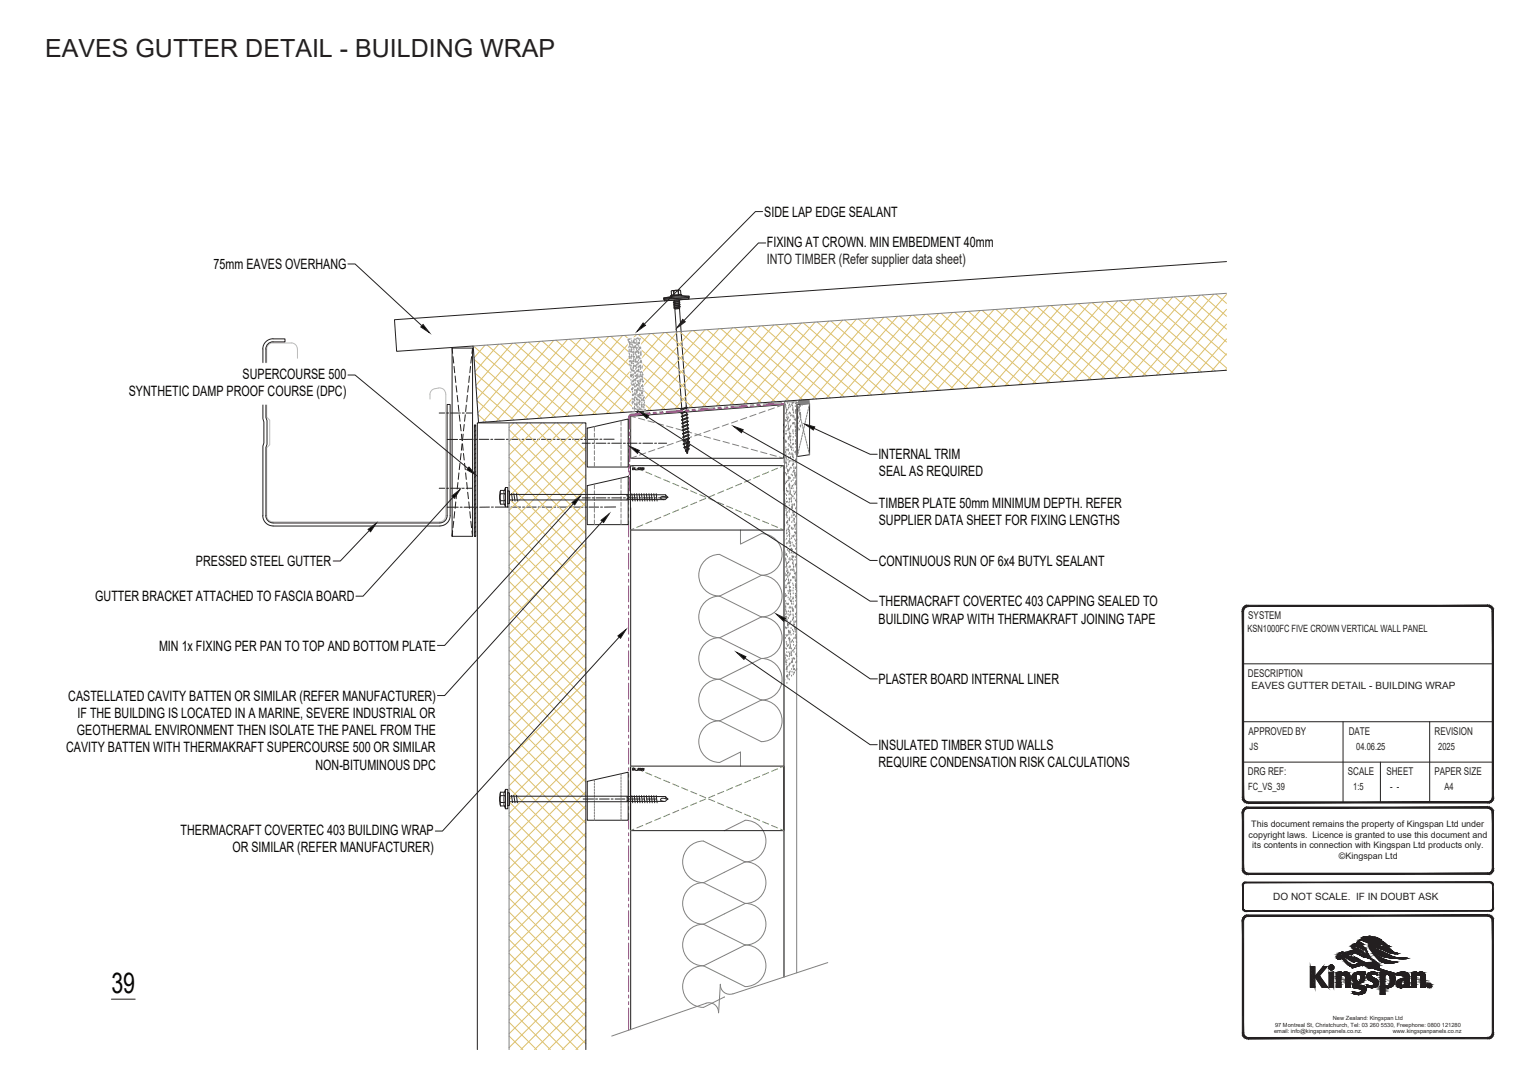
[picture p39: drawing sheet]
<svg xmlns="http://www.w3.org/2000/svg" width="297mm" height="210mm" viewBox="0 0 297 210" stroke-linecap="round" stroke-linejoin="round" font-family="sans-serif">
<defs><g id="words">
<text font-size="5.6" fill="#040503" x="21.8" y="194.2">39</text>
<text font-size="4.9" fill="#231f20" x="8.8" y="11.2">EAVES GUTTER DETAIL - BUILDING WRAP</text>
<g font-size="2.8" fill="#040503">
<text x="149.3" y="42.4">SIDE LAP EDGE SEALANT</text>
<text x="41.7" y="52.6">75mm EAVES OVERHANG</text>
<text x="149.8" y="48.2">FIXING AT CROWN. MIN EMBEDMENT 40mm</text>
<text x="25.2" y="77.4">SYNTHETIC DAMP PROOF COURSE (DPC)</text>
<text x="47.4" y="74.1">SUPERCOURSE 500</text>
<text x="171.6" y="89.7">INTERNAL TRIM</text>
<text x="171.8" y="93.1">SEAL AS REQUIRED</text>
<text x="171.8" y="99.4">TIMBER PLATE 50mm MINIMUM DEPTH. REFER</text>
<text x="171.7" y="102.7">SUPPLIER DATA SHEET FOR FIXING LENGTHS</text>
<text x="38.3" y="110.7">PRESSED STEEL GUTTER</text>
<text x="171.7" y="110.6">CONTINUOUS RUN OF 6x4 BUTYL SEALANT</text>
<text x="18.6" y="117.6">GUTTER BRACKET ATTACHED TO FASCIA BOARD</text>
<text x="171.8" y="118.6">THERMACRAFT COVERTEC 403 CAPPING SEALED TO</text>
<text x="171.7" y="121.9">BUILDING WRAP WITH THERMAKRAFT JOINING TAPE</text>
<text x="31.1" y="127.2">MIN 1x FIXING PER PAN TO TOP AND BOTTOM PLATE</text>
<text x="13.3" y="137">CASTELLATED CAVITY BATTEN OR SIMILAR (REFER MANUFACTURER)</text>
<text x="171.7" y="133.7">PLASTER BOARD INTERNAL LINER</text>
<text x="15" y="143.7">GEOTHERMAL ENVIRONMENT THEN ISOLATE THE PANEL FROM THE</text>
<text x="15.1" y="140.4">IF THE BUILDING IS LOCATED IN A MARINE, SEVERE INDUSTRIAL OR</text>
<text x="12.9" y="147.1">CAVITY BATTEN WITH THERMAKRAFT SUPERCOURSE 500 OR SIMILAR</text>
<text x="171.6" y="146.5">INSULATED TIMBER STUD WALLS</text>
<text x="171.7" y="149.9">REQUIRE CONDENSATION RISK CALCULATIONS</text>
<text x="61.7" y="150.5">NON-BITUMINOUS DPC</text>
<text x="35.3" y="163.2">THERMACRAFT COVERTEC 403 BUILDING WRAP</text>
<text x="45.4" y="166.6">OR SIMILAR (REFER MANUFACTURER)</text>
</g>
<text font-size="2.8" fill="#231f20" x="149.8" y="51.6">INTO TIMBER (Refer supplier data sheet)</text>
<g font-size="2.1" fill="#231f20">
<text x="243.9" y="121">SYSTEM</text>
<text x="243.9" y="132.3">DESCRIPTION</text>
<text x="244" y="143.6">APPROVED BY</text>
<text x="263.6" y="143.6">DATE</text>
<text x="280.3" y="143.6">REVISION</text>
<text x="243.9" y="151.5">DRG REF:</text>
<text x="263.4" y="151.5">SCALE</text>
<text x="270.9" y="151.5">SHEET</text>
<text x="280.3" y="151.5">PAPER SIZE</text>
</g>
<g font-size="2" fill="#231f20">
<text x="243.8" y="123.5">KSN1000FC FIVE CROWN VERTICAL WALL PANEL</text>
<text x="244.6" y="134.8">EAVES GUTTER DETAIL - BUILDING WRAP</text>
<text x="244.2" y="146.6">JS</text>
<text x="265" y="146.6">04.06.25</text>
<text x="281.1" y="146.6">2025</text>
<text x="243.9" y="154.5">FC_VS_39</text>
<text x="264.4" y="154.5">1:5</text>
<text x="271.7" y="154.5">- -</text>
<text x="282.3" y="154.5">A4</text>
<text x="248.8" y="176">DO NOT SCALE. IF IN DOUBT ASK</text>
</g>
<g font-size="1.7" fill="#231f20">
<text x="244.5" y="161.7">This document remains the property of Kingspan Ltd under</text>
<text x="244" y="163.8">copyright laws. Licence is granted to use this document and</text>
<text x="244.7" y="165.8">its contents in connection with Kingspan Ltd products only.</text>
<text x="261.7" y="168">©Kingspan Ltd</text>
</g>
<g font-size="1.1" fill="#231f20">
<text x="249" y="202.1">email: info@kingspanpanels.co.nz.</text>
<text x="249.2" y="200.7">97 Montreal St, Christchurch, Tel: 03 260 5530, Freephone: 0800 121280</text>
<text x="260.5" y="199.4">New Zealand: Kingspan Ltd</text>
<text x="272.2" y="202.1">www.kingspanpanels.co.nz</text>
</g>
</g></defs>
<g fill="none" stroke="#808180" stroke-width=".2">
<path d="M151.3 79.8l-1.2 .4M153 79.1l-1.1 .4M153.4 79.4h.1M153.5 79h.1M153.6 79.2h.1M153.6 79.6h.1M153.7 79.9h.1M153.9 78.7h.1M153.9 80h.1M154.1 79.6h.1M154.2 79.5h.1M154.2 79.2h.1"/>
<path d="M154.3 79h.1M154.4 79.4h.1M154.6 79h.1M154.8 78.7h.1M154.9 79.2h.1M154.9 78.7h.1M154.9 80h.1M154.9 79.8h.1M154.9 79.5h.1M155 78.6h.1M155.4 79.3h.1M155.4 78.8h.1"/>
<path d="M155.8 79.1l.1 .4M155.9 78.6h.1M155.9 79.9h.1M155.9 79.7l.1 .3M156 79.5h.1M156.1 78.6h.1M156.1 78.7h.1M156.1 78.5a.66 .66 0 0 1 .7-.3 .66 .66 0 0 1 .5 .4 .68 .68 0 0 1-.6 .4 .68 .68 0 0 1-.6-.4zM156.1 78.5h.1M156.2 78.7h.1M156.2 78.7h-.1M156.2 78.8h.1"/>
<path d="M156.2 78.6v.1M156.2 78.4h.1M156.2 79.4h.1M156.2 78.6h.1M156.2 78.5v.1M156.2 78.7v.1M156.2 79.1h.1M156.2 79.6h.1M156.3 78.4v.1M156.3 78.5h.1M156.3 78.7h.1M156.3 78.5h-.1"/>
<path d="M156.3 78.7h-.1M156.3 78.6v.1M156.3 78.3h.1M156.3 78.9h.1M156.3 78.8v.1M156.3 78.4h.1M156.3 78.3v.1M156.3 78.6h.1M156.3 78.7l.1 .1M156.3 78.5v.1M156.4 78.8h.1M156.4 78.8h-.1"/>
<path d="M156.4 78.9h.1M156.4 78.3h.1M156.4 78.3h-.1M156.4 79.3h.1M156.4 78.5h.1M156.4 78.7h.1M156.4 78.5h-.1M156.4 78.7h-.1M156.4 78.4v.1M156.4 78.6v.1M156.4 79.1h.1M156.4 78.8v.1"/>
<path d="M156.5 78.3v.1M156.5 78.4h.1M156.5 78.6h.1M156.5 78.4h-.1M156.5 78.6h-.1M156.5 78.5v.1M156.5 78.8h.1M156.5 79h.1M156.5 78.8h-.1M156.5 78.7v.1M156.5 78.9v.1M156.5 78.3h.1"/>
<path d="M156.5 78.5h.1M156.5 78.6l.1 .1M156.5 78.4v.1M156.6 78.7h.1M156.6 78.8v.1M156.6 78.7h-.1M156.6 78.8l-.1 .1M156.6 78.8h.1M156.6 79h.1M156.6 78.4h.1M156.6 78.6h.1M156.6 78.4h-.1"/>
<path d="M156.6 78.6h-.1M156.6 78.3v.1M156.6 78.5v.1M156.6 78.9h.1M156.6 78.7v.1M156.6 78.9l.1 .1M156.6 78.9v.1M156.7 78.3h.1M156.7 78.5h.1M156.7 78.3h-.1M156.7 78.5h-.1M156.7 78.2v.1"/>
<path d="M156.7 78.4v.1M156.7 78.2l.6 .3-.1 .4-.5 .1 1.4-.1M156.7 78.2l1.4-.1v.8M156.7 78.7h.1M156.7 78.8l.1 .1M156.7 78.7h-.1M156.7 78.8l-.1 .1M156.7 78.6v.1M156.7 78.8h.1M156.7 79h.1M156.7 78.4h.1M156.7 78.5v.1"/>
<path d="M156.7 78.3v.1M156.7 78.6h.1M156.7 78.7l.1 .1M156.7 78.7v.1M156.8 78.9v.1M156.8 78.9l-.1 .1M156.8 78.9h.1M156.8 78.3h.1M156.8 78.5h.1M156.8 78.3h-.1M156.8 78.5h-.1M156.8 78.2v.1"/>
<path d="M156.8 78.4v.1M156.8 78.7h.1M156.8 78.7h-.1M156.8 78.6v.1M156.8 79h.1M156.8 78.8l.1 .1M156.8 78.8v.1M156.8 78.8h.1M156.9 78.4h.1M156.9 78.4h-.1M156.9 78.3v.1M156.9 79h-.1"/>
<path d="M156.9 78.6h.1M156.9 78.6h-.1M156.9 78.7h.1M156.9 78.5v.1M156.9 78.2h.1M156.9 78.7l.1 .1M156.9 78.9h.1M156.9 78.7l-.1 .1M156.9 78.9l-.1 .1M156.9 78.3h.1M156.9 78.5h.1M156.9 78.6l.1 .1"/>
<path d="M156.9 78.6v.1M156.9 78.4v.1M157 78.8h.1M157 78.8l-.1 .1M157 78.3l.1-.1 1 .7M157 78.3v.1M157 79h.1M157 78.4h.1M157 78.6h.1M157 78.4h-.1M157 78.6h-.1M157 78.5v.1"/>
<path d="M157 78.7l.1 .1M157 78.7v.1M157 78.7h.1M157 78.8v.1M157.1 78.4v.1M157.1 78.4l-.1 .1M157.1 78.6h.1M157.1 78.4h.1M157.1 78.6v.1M157.1 78.8h.1M157.1 78.6l-.1 .1M157.1 78.8h-.1"/>
<path d="M157.1 78.3l.1 .1M157.1 78.5l.1 .1M157.1 78.3v.1M157.1 78.5v.1M157.1 78.3h.1M157.1 78.5h.1M157.1 78.7h.1M157.2 78.7l-.1 .1M157.2 78.7h.1M157.2 78.3l.1-.1 .8 .5-.2 .2-.6-.4 .4-.4 .4 .3M157.2 78.4l.1 .1M157.2 78.4l-.1 .1"/>
<path d="M157.2 78.6l.1 .1M157.2 78.6v.1M157.2 78.6h.1M157.2 78.7l-.2 .3M157.3 78.5h.1M157.3 78.8l.2 .2M157.3 78.5v.1M157.3 78.7h.1M157.3 78.4v.1M157.3 78.5l-.1 .1M157.3 78.7l.4 .2M157.3 78.7h-.1"/>
<path d="M157.3 78.4l.2-.2 .6 .4-.4 .3M158.1 79.5l-.1 .3M158.1 78.2l-.8 .8-.2-.1M158.1 78.2l-.1-.1-.7 .7M158.1 78.4l-.6 .6M158.1 78.9h.1M158.2 78.9l-.1 .4M99.5 82.7v122.5M116.2 83.4v.9M116.2 84.7v.7M116.2 85.8v.8M116.2 87v.7"/>
<path d="M116.2 88.1v.8M116.2 89.3v.7M116.2 90.4v.9M116.2 94.7v.9M116.2 95.9v.8M116.2 97.1v.8M116.2 98.2v.8M116.2 99.4v.7M121.4 82.2v.9M121.4 83.5v.8M121.4 84.7v.7M121.4 85.8v.8"/>
<path d="M121.4 87v.7M121.4 88.1v.8M121.4 89.2v.8M121.4 90.4v.9M121.4 93.5v.9M121.4 94.8v.7M121.4 95.9v.8M121.4 97.1v.7M121.4 98.2v.8M121.4 99.4v.7M123.3 81.4l.9 .2M124.4 89.2l-1.2 .4"/>
<path d="M124.5 80.7l.3 .3M124.6 80.5l.5 .4M124.7 80.4l.6 .5M124.8 81.8l1.2 .3M125 80.3l.6 .6M125.2 80.3l.5 .5M125.5 80.3l.2 .2M126.2 88.6l-1.2 .4M126.6 82.3l1.2 .3M128 87.9l-1.2 .4M128.5 82.8l1.2 .3M129.8 87.3l-1.2 .4"/>
<path d="M130.3 83.3l1.2 .3M131.6 86.7l-1.2 .4M132.1 83.8l1.2 .3M133.4 86l-1.2 .5M134 84.3l1.2 .3M135.2 85.4l-1.2 .4M135.8 84.8l1.2 .4M137 84.8l-1.2 .4M137.6 85.3l1.2 .4M138.8 84.2l-1.2 .4M139.5 85.8l1.2 .4M140.5 83.5l-1.1 .4"/>
<path d="M141.3 86.3l1.2 .4M142.3 82.9l-1.1 .4M143.1 86.8l1.3 .4M144.1 82.3l-1.2 .4M145 87.3l1.2 .4M145.9 81.6l-1.2 .5M146.8 87.8l1.2 .4M147.7 81l-1.2 .4M148.6 88.3l1.3 .4M149.5 80.4l-1.2 .4M150.5 88.9l1.2 .3M152.3 89.4l.8 .2"/>
<path d="M153.3 98.6h.1M153.3 97.7h.1M153.3 87.6h.1M153.4 97.9h.1M153.4 87.9h.1M153.4 94.5h.1M153.4 98.5h.1M153.4 88.3h.1M153.4 96.5h.1M153.4 98.3h.1M153.4 90.4h.1M153.5 94.4h.1"/>
<path d="M153.5 80.7h.1M153.5 82h.1M153.5 92.3h.1M153.5 86.3h.1M153.5 83.4h.1M153.5 99h.1M153.5 89h.1M153.5 90.3h.1M153.5 84.7h.1M153.5 86h.1M153.6 99.3h.1M153.6 89.3h.1"/>
<path d="M153.6 88.3h.1M153.6 82.2h.1M153.6 87.4h.1M153.6 86.2h.1M153.6 88.7h.1M153.6 90h.1M153.6 99.7h.1M153.6 89.7h.1M153.6 84.2h.1M153.6 91.4h.1M153.6 94h.1M153.7 82.1h.1"/>
<path d="M153.7 92.7h.1M153.7 91h.1M153.7 80.1h.1M153.7 89.4h.1M153.7 87.8h.1M153.7 86.3h.1M153.7 84.7h.1M153.7 83.1h.1M153.7 81.5h.1M153.7 90.4h.1M153.7 95.8h.1M153.7 94.2h.1"/>
<path d="M153.7 92.6h.1M153.7 80.3h.1M153.7 97.3h.1M153.7 98.9h.1M153.7 95.4h.1M153.7 96.7h.1M153.7 98h.1M153.7 80.6h.1M153.7 90.6h.1M153.8 99.4h.1M153.8 91h.1M153.8 81h.1"/>
<path d="M153.8 96h.1M153.9 98h.1M153.9 81.7h.1M153.9 91.7h.1M153.9 91.9h.1M153.9 92h.1M153.9 95.9h.1M153.9 81.9h.1M153.9 93.9h.1M154 82.4h.1M154 87.8h.1M154 92.4h.1"/>
<path d="M154 91.8h.1M154 81.4h.1M154 84h.1M154 89.8h.1M154 82.7h.1M154 83.7h.1M154 87.7h.1M154 85.4h.1M154 86.7h.1M154 88h.1M154.1 93.1h.1M154.1 83h.1"/>
<path d="M154.1 85.7h.1M154.1 83.3h.1M154.1 93.3h.1M154.1 83.6h.1M154.1 89.4h.1M154.1 90.7h.1M154.1 92h.1M154.1 81.6h.1M154.1 93.8h.1M154.1 83.7h.1M154.1 93.4h.1M154.2 87.1h.1"/>
<path d="M154.2 85.5h.1M154.2 83.9h.1M154.2 82.3h.1M154.2 80.8h.1M154.2 94.7h.1M154.2 96h.1M154.2 95h.1M154.2 93.4h.1M154.2 91.8h.1M154.2 90.2h.1M154.2 96.6h.1M154.2 98.1h.1"/>
<path d="M154.2 99.7h.1M154.2 88.7h.1M154.2 97.4h.1M154.2 84.4h.1M154.2 98.7h.1M154.2 100h.1M154.3 94.4h.1M154.3 94.7h.1M154.3 97.5h.1M154.3 84.7h.1M154.3 82.1h.1M154.3 80.5h.1"/>
<path d="M154.3 85.1h.1M154.3 93.2h.1M154.3 91.6h.1M154.3 90h.1M154.3 88.4h.1M154.3 86.9h.1M154.3 85.3h.1M154.3 83.7h.1M154.3 95.1h.1M154.3 93.4h.1M154.3 94.8h.1M154.3 96.3h.1"/>
<path d="M154.3 97.9h.1M154.3 99.5h.1M154.4 97.4h.1M154.4 95.4h.1M154.4 89.3h.1M154.4 95.8h.1M154.4 93.3h.1M154.4 85.8h.1M154.4 91.3h.1M154.4 86h.1M154.4 80.7h.1M154.4 82h.1"/>
<path d="M154.5 96.1h.1M154.5 85.3h.1M154.5 89.3h.1M154.5 83.4h.1M154.5 96.5h.1M154.5 86.5h.1M154.5 87.2h.1M154.5 84.7h.1M154.5 86h.1M154.5 81.2h.1M154.5 85.2h.1M154.5 87.4h.1"/>
<path d="M154.6 83.1h.1M154.6 88.7h.1M154.6 90h.1M154.6 87.1h.1M154.6 97.2h.1M154.6 81.1h.1M154.6 91.4h.1M154.6 97.4h.1M154.6 87.4h.1M154.6 92.7h.1M154.6 94h.1M154.7 87.8h.1"/>
<path d="M154.7 95.4h.1M154.7 98h.1M154.7 97.9h.1M154.7 96.7h.1M154.7 99.1h.1M154.7 99.4h.1M154.8 98.5h.1M154.8 88.5h.1M154.8 95h.1M154.8 88.8h.1M154.8 99h.1M154.8 98.8h.1"/>
<path d="M154.8 96.9h.1M154.8 90.9h.1M154.9 99.2h.1M154.9 89.2h.1M154.9 94.9h.1M154.9 92.8h.1M154.9 86.8h.1M154.9 90.8h.1M154.9 88.8h.1M154.9 89.9h.1M154.9 89h.1M154.9 87.4h.1"/>
<path d="M154.9 85.9h.1M154.9 84.3h.1M154.9 82.7h.1M154.9 81.1h.1M154.9 81.3h.1M155 99.9h.1M155 92.2h.1M155 90.6h.1M155 93.8h.1M155 95.4h.1M155 96.9h.1M155 98.5h.1"/>
<path d="M155 82.7h.1M155 84h.1M155 90.1h.1M155 80.1h.1M155 86.7h.1M155 84.6h.1M155 85.3h.1M155 88h.1M155 80.5h.1M155.1 82.6h.1M155.1 80.6h.1M155.1 89.3h.1"/>
<path d="M155.1 92h.1M155.1 90.7h.1M155.1 81.2h.1M155.1 91.2h.1M155.1 93.3h.1M155.1 94.7h.1M155.1 96h.1M155.2 91.5h.1M155.2 81.5h.1M155.2 97.3h.1M155.2 98.7h.1M155.2 100h.1"/>
<path d="M155.2 91.9h.1M155.2 96.5h.1M155.2 81.9h.1M155.3 98.5h.1M155.3 92.4h.1M155.3 92.6h.1M155.3 96.4h.1M155.3 82.6h.1M155.3 94.4h.1M155.4 92.9h.1M155.4 88.3h.1M155.4 82.8h.1"/>
<path d="M155.4 92.3h.1M155.4 93.3h.1M155.4 90.3h.1M155.4 83.2h.1M155.4 84.2h.1M155.4 81.9h.1M155.4 86.7h.1M155.4 85.1h.1M155.4 83.5h.1M155.4 80.3h.1M155.4 80.6h.1M155.5 91.4h.1"/>
<path d="M155.5 89.8h.1M155.5 88.2h.1M155.5 93h.1M155.5 94.6h.1M155.5 96.2h.1M155.5 97.7h.1M155.5 86.2h.1M155.5 83.9h.1M155.5 80.1h.1M155.5 99.3h.1M155.5 83.3h.1M155.5 84.6h.1"/>
<path d="M155.5 85.9h.1M155.5 94h.1M155.5 84.1h.1M155.5 94.3h.1M155.5 84.2h.1M155.5 82.1h.1M155.5 87.3h.1M155.5 88.6h.1M155.5 89.9h.1M155.6 80h.1M155.6 80.1h.1M155.6 94.7h.1"/>
<path d="M155.6 91.2h.1M155.6 89.6h.1M155.6 88h.1M155.6 86.4h.1M155.6 92.8h.1M155.6 84.6h.1M155.6 84.9h.1M155.6 83.3h.1M155.6 81.7h.1M155.6 91.3h.1M155.6 94.4h.1M155.6 99.1h.1"/>
<path d="M155.6 95.9h.1M155.6 97.5h.1M155.6 92.6h.1M155.6 94h.1M155.6 95.3h.1M155.7 95.4h.1M155.7 98h.1M155.7 85.3h.1M155.7 96.6h.1M155.9 88.9l-.1 .4M155.9 81.6h.1M155.9 81.3h.1"/>
<path d="M155.9 82.6h.1M155.9 83.9h.1M156 83.6h.1M156 81.6h.1M156 88.4l-.1 .3M156.1 80.2l.1 .4M156.1 87.8l-.1 .4M156.2 83.9h.1M156.2 82.3h.1M156.2 80.7h.1M156.2 80.8l.1 .3M156.3 87.2l-.1 .4"/>
<path d="M156.3 80.1h.1M156.3 81.3l.1 .4M156.4 83.2h.1M156.4 80.8h.1M156.4 86.7l-.1 .4M156.4 81h.1M156.4 80.6h.1M156.4 81.9h.1M156.5 83.1h.1M156.5 83.3h.1M156.5 81h.1M156.5 81.4h.1"/>
<path d="M156.5 81.9l.1 .3M156.5 86.1v.4M156.6 82.4l.1 .4M156.7 85.6l-.1 .4M156.7 83l.1 .3M156.8 85l-.1 .4M156.9 83.5l.1 .4M156.9 84.5l-.1 .3M157 84.1l.1 .4M157 83.9v.4M157.2 84.6l.1 .4M157.2 83.4l-.1 .3"/>
<path d="M157.3 82.8l-.1 .4M157.3 85.2l.1 .4M157.4 82.2l-.1 .4M157.4 85.7l.1 .4M157.6 81.7l-.1 .3M157.6 86.3l.1 .4M157.7 81.1l-.1 .4M157.7 86.9l.1 .3M157.8 80.6l-.1 .3M157.8 87.4l.1 .4M158 80l-.1 .4M158 88l.1 .3"/>
<path d="M158.1 88.5l.1 .4M116.2 100.5v.8M116.2 101.7v.9M121.4 100.5v.8M121.4 101.6v1M140.6 116.5a4.1 4.1 0 0 0-4 4.1 4.1 4.1 0 0 0 4 4.1M140.6 116.6l8.2 4M144.7 103.6v2.8l4.1-2.1M148.8 104.3a4.1 4.1 0 0 1 4 4.1 4.1 4.1 0 0 1-4 4.1M148.8 112.5a4.1 4.1 0 0 1 4 4 4.1 4.1 0 0 1-4 4.1M148.8 112.5l-8.2 4M148.8 112.5l-8.2-4.1a4.1 4.1 0 0 0-4 4.1 4.1 4.1 0 0 0 4 4"/>
<path d="M153.3 104.6h.1M153.3 104h.1M153.3 102.7h.1M153.3 102.6h.1M153.4 117.7h.1M153.4 107.7h.1M153.4 100.5h.1M153.4 105.4h.1M153.4 106.7h.1M153.4 108h.1M153.4 118h.1M153.4 109.4h.1"/>
<path d="M153.4 110.7h.1M153.4 112h.1M153.4 118.4h.1M153.4 108.4h.1M153.5 113.4h.1M153.5 114.7h.1M153.5 116h.1M153.5 116.5h.1M153.5 119.1h.1M153.5 109.1h.1M153.5 117.4h.1M153.6 118.4h.1"/>
<path d="M153.6 118.7h.1M153.6 119.4h.1M153.6 109.3h.1M153.6 112.4h.1M153.6 116.4h.1M153.6 109.7h.1M153.6 114.4h.1M153.6 119.8h.1M153.6 108.3h.1M153.7 112.3h.1M153.7 110.3h.1M153.7 100.4h.1"/>
<path d="M153.7 104.2h.1M153.7 100.5h.1M153.7 102.1h.1M153.7 110.4h.1M153.7 108.4h.1M153.7 110h.1M153.7 106.8h.1M153.7 108.2h.1M153.7 114.7h.1M153.7 111.6h.1M153.7 105.2h.1M153.7 113.2h.1"/>
<path d="M153.7 103.7h.1M153.7 110.7h.1M153.7 100.6h.1M153.7 119.5h.1M153.7 117.9h.1M153.7 116.3h.1M153.7 106.2h.1M153.8 100.1h.1M153.8 100.7h.1M153.8 102h.1M153.8 104.1h.1M153.8 111.1h.1"/>
<path d="M153.8 101.1h.1M153.8 102.1h.1M153.8 103.4h.1M153.8 104.7h.1M153.8 106h.1M153.8 100h.1M153.9 107.4h.1M153.9 111.8h.1M153.9 101.8h.1M153.9 108.7h.1M153.9 110h.1M153.9 102h.1"/>
<path d="M153.9 112.1h.1M153.9 111.4h.1M154 118h.1M154 112.7h.1M154 114h.1M154 112.5h.1M154 102.4h.1M154 120h.1M154 115.4h.1M154 113.9h.1M154 116.7h.1M154 117.9h.1"/>
<path d="M154.1 103.1h.1M154.1 115.9h.1M154.1 119.4h.1M154.1 113.2h.1M154.1 109.8h.1M154.1 113.4h.1M154.1 103.4h.1M154.1 113.8h.1M154.1 111.8h.1M154.1 105.7h.1M154.2 113.9h.1M154.2 103.8h.1"/>
<path d="M154.2 109.7h.1M154.2 107.7h.1M154.2 107.6h.1M154.2 101.6h.1M154.2 109.2h.1M154.2 106.1h.1M154.2 110.8h.1M154.2 104.5h.1M154.2 102.9h.1M154.2 101.3h.1M154.2 118.7h.1M154.2 117.1h.1"/>
<path d="M154.2 115.5h.1M154.2 105.6h.1M154.2 114h.1M154.2 112.4h.1M154.3 114.5h.1M154.3 104.5h.1M154.3 103.6h.1M154.3 101.4h.1M154.3 114.8h.1M154.3 104.8h.1M154.3 101.5h.1M154.3 102.7h.1"/>
<path d="M154.3 104h.1M154.3 115.2h.1M154.3 105.2h.1M154.3 105.9h.1M154.3 104.3h.1M154.3 101.1h.1M154.3 105.4h.1M154.3 108h.1M154.4 116.9h.1M154.4 115.3h.1M154.4 107.4h.1M154.4 113.7h.1"/>
<path d="M154.4 109h.1M154.4 112.2h.1M154.4 110.6h.1M154.4 106.7h.1M154.4 118.5h.1M154.4 119.5h.1M154.4 109.4h.1M154.4 112h.1M154.4 105.9h.1M154.4 110.7h.1M154.4 115.9h.1M154.5 116.2h.1"/>
<path d="M154.5 106.1h.1M154.5 115.4h.1M154.5 113.4h.1M154.5 114.7h.1M154.5 116h.1M154.5 119.4h.1M154.5 117.4h.1M154.5 116.6h.1M154.5 106.5h.1M154.5 111.4h.1M154.5 118.7h.1M154.6 113.3h.1"/>
<path d="M154.6 107.2h.1M154.6 117.3h.1M154.6 111.2h.1M154.6 109.2h.1M154.7 117.5h.1M154.7 107.5h.1M154.7 103.2h.1M154.7 107.2h.1M154.7 117.9h.1M154.7 107.9h.1M154.7 105.1h.1M154.7 103.1h.1"/>
<path d="M154.7 102h.1M154.8 101h.1M154.8 100.7h.1M154.8 108.6h.1M154.8 118.6h.1M154.8 103.4h.1M154.8 104.7h.1M154.8 106h.1M154.8 118.9h.1M154.8 108.9h.1M154.8 107.4h.1M154.9 108.7h.1"/>
<path d="M154.9 110h.1M154.9 119.3h.1M154.9 109.3h.1M154.9 111.4h.1M154.9 117h.1M154.9 112.7h.1M154.9 114h.1M154.9 118.9h.1M155 110h.1M155 112.9h.1M155 100.1h.1M155 115.4h.1"/>
<path d="M155 100.2h.1M155 106.4h.1M155 104.8h.1M155 112.8h.1M155 108h.1M155 103.2h.1M155 111.2h.1M155 109.6h.1M155 101.7h.1M155 116.7h.1M155 118h.1M155 110.2h.1"/>
<path d="M155 117.5h.1M155 115.9h.1M155 119.1h.1M155 114.3h.1M155 114.8h.1M155 116.9h.1M155 108.8h.1M155 119.4h.1M155.1 110.6h.1M155.1 100.6h.1M155.1 112.8h.1M155.1 110.7h.1"/>
<path d="M155.1 104.7h.1M155.1 108.7h.1M155.1 111.3h.1M155.1 101.3h.1M155.1 106.7h.1M155.2 100.6h.1M155.2 111.6h.1M155.2 101.6h.1M155.2 104.6h.1M155.2 102.5h.1M155.2 102h.1M155.2 112h.1"/>
<path d="M155.2 100.5h.1M155.2 101.3h.1M155.3 102.7h.1M155.3 104h.1M155.3 105.3h.1M155.3 112.7h.1M155.3 106.7h.1M155.3 108h.1M155.4 102.9h.1M155.4 113h.1M155.4 118.5h.1M155.4 109.3h.1"/>
<path d="M155.4 110.7h.1M155.4 112h.1M155.4 113.4h.1M155.4 103.3h.1M155.4 114.4h.1M155.4 113.3h.1M155.4 116h.1M155.5 118.4h.1M155.5 116.4h.1M155.5 114.7h.1M155.5 105.6h.1M155.5 104.1h.1"/>
<path d="M155.5 107.2h.1M155.5 102.5h.1M155.5 108.8h.1M155.5 100.9h.1M155.5 110.3h.1M155.5 114.1h.1M155.5 104h.1M155.5 116.7h.1M155.5 115.1h.1M155.5 118.3h.1M155.5 113.6h.1M155.5 119.9h.1"/>
<path d="M155.5 112h.1M155.5 110.4h.1M155.5 117.3h.1M155.5 118.7h.1M155.5 120h.1M155.5 112.3h.1M155.5 114.3h.1M155.5 104.3h.1M155.5 106.2h.1M155.6 104.7h.1M155.6 110.2h.1M155.6 108.2h.1"/>
<path d="M155.6 114.7h.1M155.6 103.8h.1M155.6 102.3h.1M155.6 102.1h.1M155.6 100.7h.1M155.6 114.9h.1M155.6 113.3h.1M155.6 111.8h.1M155.6 105.4h.1M155.6 107h.1M155.6 106.1h.1M155.6 108.6h.1"/>
<path d="M155.6 116.5h.1M155.6 118.1h.1M155.6 119.7h.1M155.6 104.1h.1M155.7 115.4h.1M155.7 105.4h.1M140.6 124.7a4.1 4.1 0 0 0-4 4 4.1 4.1 0 0 0 4 4.1M140.6 132.8a4.1 4.1 0 0 0-4 4.1 4.1 4.1 0 0 0 4 4M140.6 124.7l8.2 4M140.6 132.8l8.2 4.1M148.8 120.6a4.1 4.1 0 0 1 4 4.1 4.1 4.1 0 0 1-4 4M148.8 128.7a4.1 4.1 0 0 1 4 4.1 4.1 4.1 0 0 1-4 4.1"/>
<path d="M148.8 136.9a4.1 4.1 0 0 1 4 4 4.1 4.1 0 0 1-4 4.1l-8.2-4.1M148.8 120.6l-8.2 4.1M148.8 128.7l-8.2 4.1M148.8 136.9l-8.2 4M153.3 128.8h.1M153.4 127.8h.1M153.4 130.7h.1M153.4 132.8h.1M153.4 124.7h.1M153.4 128h.1M153.4 128.7h.1M153.4 126.6h.1"/>
<path d="M153.4 128.5h.1M153.4 120.6h.1M153.5 124.6h.1M153.5 122.5h.1M153.5 120.5h.1M153.6 129.2h.1M153.6 120h.1M153.6 129.4h.1M153.6 121.4h.1M153.6 122.7h.1M153.6 124h.1M153.6 129.8h.1"/>
<path d="M153.7 125.4h.1M153.7 128h.1M153.7 126.7h.1M153.7 120.5h.1M153.7 130.5h.1M153.7 129.4h.1M153.7 132h.1M153.7 121.1h.1M153.7 122.7h.1M153.7 125.8h.1M153.7 124.2h.1M153.7 130.7h.1"/>
<path d="M153.8 120.7h.1M153.8 132.1h.1M153.8 130.5h.1M153.8 130.8h.1M153.8 129h.1M153.8 127.4h.1M153.8 133.4h.1M153.8 130.3h.1M153.8 121.2h.1M153.8 131.2h.1M153.8 132.3h.1M153.8 126.2h.1"/>
<path d="M153.9 128.2h.1M153.9 130.2h.1M153.9 121.8h.1M153.9 122.1h.1M153.9 131.9h.1M153.9 132.1h.1M153.9 124.1h.1M153.9 126.1h.1M154 132.6h.1M154 122h.1M154 122.5h.1M154.1 122h.1"/>
<path d="M154.1 123.2h.1M154.1 120.7h.1M154.1 123.5h.1M154.1 123.4h.1M154.1 124.7h.1M154.1 126h.1M154.2 123.9h.1M154.2 127.4h.1M154.2 130h.1M154.2 128.7h.1M154.2 120.3h.1M154.2 121.9h.1"/>
<path d="M154.2 131.4h.1M154.2 131.8h.1M154.3 129.8h.1M154.3 128.2h.1M154.3 126.6h.1M154.3 125h.1M154.3 123.5h.1M154.3 124.6h.1M154.3 132.7h.1M154.3 124.8h.1M154.3 127.7h.1M154.3 131.7h.1"/>
<path d="M154.3 129.7h.1M154.4 125.3h.1M154.4 123.6h.1M154.4 128h.1M154.4 126.4h.1M154.4 120.1h.1M154.4 124.8h.1M154.4 123.2h.1M154.4 121.7h.1M154.4 127.6h.1M154.4 125.6h.1M154.4 131.2h.1"/>
<path d="M154.4 129.6h.1M154.4 125.9h.1M154.4 123.5h.1M154.4 121.5h.1M154.5 126.2h.1M154.5 126.6h.1M154.5 120h.1M154.6 121.4h.1M154.6 122.7h.1M154.6 124h.1M154.6 127.3h.1M154.6 125.4h.1"/>
<path d="M154.7 127.6h.1M154.7 126.7h.1M154.7 128h.1M154.7 132h.1M154.7 129.4h.1M154.7 130.7h.1M154.7 129.3h.1M154.8 131.2h.1M154.8 128.7h.1M154.8 125.2h.1M154.8 129.2h.1M154.8 128.9h.1"/>
<path d="M154.8 127.1h.1M154.9 121.1h.1M154.9 129.3h.1M154.9 123h.1M154.9 125.1h.1M154.9 121h.1M155 120h.1M155 130h.1M155 120.3h.1M155 123.8h.1M155 122.2h.1M155 120.6h.1"/>
<path d="M155 130.3h.1M155 131.7h.1M155 130.1h.1M155 128.6h.1M155 127h.1M155 125.4h.1M155 122h.1M155.1 120.7h.1M155.1 130.7h.1M155.1 123.4h.1M155.1 126h.1M155.1 124.7h.1"/>
<path d="M155.2 121.4h.1M155.2 131.4h.1M155.2 127.4h.1M155.2 128.7h.1M155.2 130h.1M155.2 121.6h.1M155.2 130.8h.1M155.2 122h.1M155.2 126.7h.1M155.3 130.7h.1M155.3 128.7h.1M155.3 122.6h.1"/>
<path d="M155.3 122.7h.1M155.3 126.6h.1M155.4 124.6h.1M155.4 123h.1M155.4 122.5h.1M155.4 123.4h.1M155.4 120.5h.1M155.5 121.5h.1M155.5 124.1h.1M155.5 131h.1M155.5 129.4h.1M155.5 127.8h.1"/>
<path d="M155.5 126.2h.1M155.5 124.6h.1M155.5 123.1h.1M155.5 124.4h.1M155.6 121.3h.1M155.6 122.7h.1M155.6 124h.1M155.6 124.8h.1M155.6 125.3h.1M155.6 126.7h.1M155.6 128h.1M155.6 127.6h.1"/>
<path d="M155.6 126h.1M155.6 124.4h.1M155.6 122.8h.1M155.7 130.7h.1M155.7 129.2h.1M155.7 129.3h.1M155.7 125.5h.1M155.7 128.2h.1M116.2 152.5v.4M116.2 153.1v.4M116.2 153.7v.3M116.2 154.2v.4"/>
<path d="M116.2 154.8v.4M116.2 155.4v.4M116.2 155.9v.4M116.2 156.5v.4M116.2 157.1v.4M116.2 157.7v.3M116.2 158.2v.4M116.2 158.8v.4M116.2 159.4v.4M116.2 159.9v.5M121.4 151.3v.4M121.4 151.9v.4"/>
<path d="M121.4 152.5v.4M121.4 153.1v.3M121.4 153.6v.4M121.4 154.2v.4M121.4 154.8v.4M121.4 155.4v.3M121.4 155.9v.4M121.4 156.5v.4M121.4 157.1v.3M121.4 157.6v.4M121.4 158.2v.4M121.4 158.8v.4"/>
<path d="M121.4 159.4v.3M121.4 159.9v.5M140.6 140.9a4.1 4.1 0 0 0-4 4.1 4.1 4.1 0 0 0 4 4.1l4.1-2.1v2.8M134.6 165.6a4.1 4.1 0 0 1 2.9-1.2l8.1 4.1-8.1 4.1a4.1 4.1 0 0 1-3.8-2.5 4.1 4.1 0 0 1 .9-4.5zM137.5 172.6a4.1 4.1 0 0 0-4.1 4 4.1 4.1 0 0 0 4.1 4.1M137.5 172.6l8.1 4-8.1 4.1M145.6 160.4a4.1 4.1 0 0 1 4.1 4 4.1 4.1 0 0 1-4.1 4.1 4.1 4.1 0 0 1 4.1 4.1 4.1 4.1 0 0 1-4.1 4M145.6 176.6a4.1 4.1 0 0 1 4.1 4.1 4.1 4.1 0 0 1-4.1 4.1 4.1 4.1 0 0 1 4.1 4 4.1 4.1 0 0 1-4.1 4.1M145.6 160.4l-4 2M137.5 180.7a4.1 4.1 0 0 0-4.1 4.1 4.1 4.1 0 0 0 4.1 4M137.5 188.8a4.1 4.1 0 0 0-4.1 4.1 4.1 4.1 0 0 0 4.1 4.1l4.1-2.1M137.5 180.7l8.1 4.1-8.1 4"/>
<path d="M137.5 188.8l8.1 4.1M141.6 194.9h.1M155.7 190.2v-111.6h-2.4v112.4"/>
</g>
<g fill="none" stroke="#231f20" stroke-width=".2">
<path d="M129.7 58.3l5-.4v.3l-5 .3zM129.8 58.5l4.8-.3 .1 .3-4.9 .3zM131.1 57.9l.1 .1M131.1 57.9h.1M131.2 57.7l-.1 .2M131.6 57l-.2-.2-.2 .2v.7M131.6 57l.1 .7M131.7 57.7h-.5M131.8 59.4l-.2 .1h.2M131.8 59.7l-.2 .1 .2 .1M131.8 59.5v.2M131.8 59.9v.2"/>
<path d="M132.5 56.9l-.4-.1-.4 .2M132.5 56.9l.1 .8M132.5 56.9l.1 .7M132.6 57.7h-.9M132.6 57.6v.1M132.7 58.8l-1 .2M132.7 58.9v-.3l-1 .1v.3l-.1 .1 .2 .3M132.7 58.9l-.9 .3M132.7 59.1l-.9 .3M132.7 59.1l.1 .2M132.7 58.9v.2M132.8 59.3l-1 .2"/>
<path d="M132.8 59.5l-1 .2M132.8 59.5l.1 .1-.1 .1M132.8 59.3v.2M132.8 59.7l-1 .2M132.8 59.7v.2M132.8 56.7l-1.4 .1M132.8 59.9l-1 .2M132.8 59.9h.1l-.1 .1M132.8 58.8l-1.2 .3M132.9 59.2l-1.3 .3M132.9 59.6l-1.3 .2M132.9 59.9l-1.2 .3"/>
<path d="M133 56.8l-.2-.1-.2 .2M133 56.9l.1 .7M133.1 57.6h-.5M133.1 57.6h.1M133.1 57.6l.1 .1M133.2 57.8l1.5 .1M133.2 57.7l-3.5 .6 1.5-.1M133.2 57.7h.1M133.2 57.7l-2.1 .2M239.7 51.1l-162.6 11.4 .4 6.2 15-1 1 14.9 146.2-10.2M51.4 68.2a1.96 1.96 0 0 1 2-1.9h2.3v.5h-2.3a1.41 1.41 0 0 0-1.5 1.4M51.4 68.2v13.7l.2 .6v4.1l-.2 .6v13.6"/>
<path d="M52 68.2v13.4l.2 .6v4.7l-.2 .6v13.3M88.3 68.1l.2 1M88.5 69.7l.2 1.3M88.7 71.6l.2 1.3M88.9 73.5l.2 1.3M89.1 75.4l.2 1.3M89.3 77.3l.2 1.3M89.6 79.2l.1 1.3M91.1 79.2l-.1 1.3M91.3 77.3l-.1 1.3M91.5 75.4l-.1 1.3M91.7 73.5l-.1 1.3"/>
<path d="M91.9 71.6l-.1 1.3M92.2 69.7l-.2 1.3M92.3 68.1l-.1 1M131.8 60.1l-.1 .1 .1 .1M132.8 60l-1 .3M132.8 60v.3h-1M134.1 79.9l-.9 .3M134.1 79.6l.2 .1-1.3 .4 .3 .1v.4M134.1 79.6l-1.3-19.3-.9 .1 1.3 19.5M134.1 79.6l-1 .5M134.1 79.8l.1 .4 .2 .2-1.3 .4 .2 .1M134.3 79.7l-.2 .2"/>
<path d="M155.8 79.1l2.4-.2v10l-2.4 .4zM85.8 80.8h1.1M85.8 95.5h1.1M87.3 80.8h.4M87.3 95.5h.4M87.4 99.2h2.2M87.4 85.9h2M88.1 80.8h1.9M88.1 95.5h1.9M89.1 98.1l-.2 1.3M89.3 96.2l-.2 1.3M89.5 94.3l-.2 1.3"/>
<path d="M89.7 92.5l-.1 1.2M89.7 81.1l.2 1.3M89.8 85.9h.4M89.9 90.6l-.2 1.2M89.9 99.2h.4M90 83l.1 1.2M90.1 88.7l-.1 1.2M90.2 84.9l.1 1.2M90.3 86.8l-.1 1.2M90.3 80.8h.4M90.3 95.5h.4M90.4 86.8l.1 1.2"/>
<path d="M90.5 84.9l-.1 1.2M90.6 88.7l.1 1.2M90.7 99.2h1.9M90.7 83l-.1 1.2M90.8 90.6l.1 1.2M90.9 81.1l-.1 1.3M91 92.5l.1 1.2M91.1 80.8h1.1M91.1 95.5h1.1M91.2 94.3l.1 1.3M91.4 96.2l.1 1.3M91.6 98.1l.1 1.3"/>
<path d="M92.5 85.9h-1.9M92.7 83.1h.3v21.8h-.3zM92.9 85.9h.3M93 99.4l-.3 .3M93 98.5l-.3 .2M93 97.6l-.3 .3M93 96.7l-.3 .3M93 95.8l-.3 .3M93 94.9l-.3 .3M93 94l-.3 .3M93 93.1l-.3 .3M93 92.2l-.3 .3"/>
<path d="M93 91.3l-.3 .3M93 90.4l-.3 .3M93 89.5l-.3 .3M93 88.6l-.3 .3M93 87.7l-.3 .3M93 86.8l-.3 .3M93 85.9l-.3 .3M93 85l-.3 .3M93 84.1l-.3 .3M93 83.2l-.3 .3M93 99.2h.4M93.6 85.9h1.9"/>
<path d="M95.7 99.1l-2 .1M95.9 85.9h.4M96 99.1h.4M96.7 85.9h1.9M96.8 99.1h1.9M97.8 96.5v1.4M98.6 95.9l-.1 2M98.6 97.9v.7M98.6 96.5h-.8v-.6l-.2 1.3 .2 1.3v-.6h.8M98.8 95.3h.4v.7v3.1h-.4M98.8 95.3v3.8l-.2-.5h-.7M98.8 95.3l-.2 .6h-.7"/>
<path d="M99 85.9h.3M99.1 99.1h.4M99.2 95.9l.4 .1v2.4l-.2 .1h-.2zM99.6 96.7h30.4l.5 .5-.5 .5h-30.4M99.7 85.9h1.9M99.8 99.1h1.9M100 96.5l.2 1.4M100.4 96.5l.2 1.5M100.9 96.5l.2 1.5M102 85.9h.4M102.1 99.1h.4M102.8 85.9h1.9"/>
<path d="M102.9 99.1h1.9M105 85.9h.4M105.2 99.1h.4M105.8 85.9h1.9M105.9 99.1h1.9M108.1 85.9h.4M108.2 99.1h.4M108.9 85.9h1.9M109 99.1h1.9M111.1 85.9h.4M111.3 99.1h.3M111.9 85.9h1.9"/>
<path d="M112 99.1h1.9M113.8 86.7h1.6M113.8 97.3h1.6M114.2 85.9h.4M114.3 99.1h.4M114.8 83.7l8-1.8v9.4h-8zM114.8 95l8-1.8v9.4h-8zM115.1 99.1h1.9M115.7 86.7h.4M115.7 97.3h.4M116.5 86.7h1.9M116.5 97.3h1.9"/>
<path d="M116.9 85.9h-1.9M117.2 85.9h.4M117.4 99.1h.3M118 85.9h2M118.8 86.7h.4M118.8 97.3h.4M119.5 86.7h1.9M119.5 97.3h1.9M120.3 99.1h-2.2M121.8 86.7h.4M121.8 97.3h.4M122.5 96.7v.3l.5 .2-.2 .2"/>
<path d="M122.6 86.7h1.9M122.6 97.3h1.9M122.8 97.4h-.3v.3M123.2 81.4l29.9-2.3v10.5h-29.9zM123.2 99.3v102M123.5 96.5l.1 1.5M123.9 96.5l.2 1.5M124.4 96.5l.2 1.5M124.5 80.7h.1M124.7 80.4l.7-.1a.31 .31 0 0 1 .3 .3 .31 .31 0 0 1-.3 .3l-.6 .1a.31 .31 0 0 1-.3-.2 .31 .31 0 0 1 .2-.4zM124.9 86.7h.4M124.9 97.3h.4"/>
<path d="M124.9 96.5l.2 1.5M125.4 96.5l.1 1.5M125.6 86.7h1.9M125.6 97.3h1.9M125.7 80.6h.1M125.8 96.5l.2 1.5M126.3 96.5l.2 1.5M126.8 96.5l.2 1.5M127.3 96.5l.2 1.5M127.8 96.5l.1 1.5M127.9 86.7h.4M127.9 97.3h.4"/>
<path d="M128.2 96.5l.2 1.5M128.7 86.7h1.6M128.7 97.3h1.6M130.1 96.7v.5h.4M130.1 97.2l-.7-.1-.3 .1 .2 .4 .4 .1M133.4 81.3l-.2 .1M133.4 82l-.2 .1M133.4 82.9l.1 .4M133.5 83.3l.8-.4 .2 .1-1.2 .5 .2 .1M133.5 83.3l-.2 .1M133.6 84l-.3 .1M133.6 84.6l-.2 .2"/>
<path d="M133.6 85.6l.1 .4M133.7 86.3v.4M133.7 86.3l.6-.3-.1 .5M133.7 86.7l-.2 .1M133.8 87.6l.2 .4M134.1 88.2h.1M134.1 88.2l.1-.1 .1 .5M134.1 80.5l-.8 .4v.4M134.1 87.3l-.5 .2 .3 .1M134.2 80.2l-1.1 .6M134.2 80.5v.4M134.2 81.2l-.9 .3 .1 .5"/>
<path d="M134.2 87.4v.7M134.2 88l-.3 .1 .2 .2M134.2 86.6l-.7 .2 .2 .2M134.2 87.4l-.4 .2M134.2 87.2v.2M134.2 87.2l-.5 .3M134.2 87.2v-.5l-.5 .2 .1 .5M134.2 87.9l-.2 .2M134.2 80.9l-.8 .4M134.2 80.9l.2 .1-1.3 .4 .2 .2M134.2 81.2l.1 .4M134.2 86.5l-.5 .1"/>
<path d="M134.2 81.6l-.8 .4M134.3 81.6l.1 .1M134.3 86.5l-.1 .2M134.3 82.5l-.9 .4M134.3 81.9v.4M134.3 82.3l-1 .5M134.3 82.3l.2 .1-1.3 .4 .2 .1M134.3 82.5v.5M134.3 83.2l-.8 .4v.4l.9-.4M134.3 85.9l.1-.2v1.4M134.3 85.9l-.8 .2 .2 .2M134.3 85.9v.1"/>
<path d="M134.3 80.4l-.2 .1M134.4 87.1v.3M134.4 87.4l-.1 1.1M134.4 83.2v.4l.2 .1-1.3 .4 .2 .2M134.4 83.9l-.9 .3 .1 .5M134.4 86.4l.2-.1 .2 .1-.4 .2M134.4 88.4h.1M134.4 85.7l-.1 2.9-.2-.4M134.4 81l-.2 .2M134.4 84.3l-.8 .3M134.4 81.7l-1.2 .4 .2 .2M134.4 81.7l-1 .5v.5"/>
<path d="M134.4 85.2l-.8 .4M134.5 84.9l-1.1 .5M134.5 84.5v.4l.2 .2-1.3 .4 .2 .1M134.5 82.4l-.2 .2M134.5 87.9l-.2 .7 .1-.2M134.5 85.2v.4l.2 .1-.3 .2M134.5 85.6l-1 .5M134.5 83.1l-.2 .1M134.5 87.7l-.2 .1M134.5 87.7l.2 .1-.3 .1M134.5 85.9l.1 .4M134.6 83.8l-.2 .1v.4l.3 .1-1.3 .4 .2 .1"/>
<path d="M134.6 86.6v.4l.2 .1-.4 .1M134.6 87.2l-.1 .5M134.6 87l-.3 .1M134.6 84.4l-1 .5v.4M134.7 85.1l-.3 .1M134.7 87.8l-.4 .2M134.7 85.8l-.3 .1M134.8 86.4l-.5 .2M134.8 87.1l-.4 .3M51.4 100.8a2.04 2.04 0 0 0 2 2h32.6a2 2 0 0 0 2-2v-21.7h-.6v21.7a1.41 1.41 0 0 1-1.4 1.4l-32.6 .1a1.45 1.45 0 0 1-1.5-1.5M88.5 103.8l-.2 1.1h4v-36.8h-4v36.8M88.7 101.9l-.2 1.3"/>
<path d="M88.9 100l-.2 1.3M91.8 100l.1 1.3M92 101.9l.2 1.3M92.2 103.8l.1 1.1M93 104.8l-.1 .1M93 103.9l-.3 .2M93 103l-.3 .2M93 102.1l-.3 .2M93 101.2l-.3 .2M93 100.3l-.3 .2M153.2 103.6v87.4M97.8 155.6v1.3"/>
<path d="M97.8 154.9v.6l.8 .1M97.8 154.9l-.2 1.3 .2 1.4M98.6 154.9l-.1 2M98.6 156.9v.7M98.6 156.9h-.8v.7M98.8 154.3h.4v.7v3.1h-.4M98.8 154.3v3.8l-.2-.5h-.7M98.8 154.3l-.2 .6h-.7M99.2 155h.4v2.4l-.2 .1h-.2zM99.6 155.7h30.4l.5 .5-.5 .5h-30.4M100 155.5l.2 1.4M100.4 155.5l.2 1.5"/>
<path d="M100.9 155.5l.2 1.5M114 156.2h2M114.8 152.8l8-1.8v9.4h-8zM116.4 156.2h.4M117.2 156.2h1.9M119.4 156.2h.4M120.2 156.2h1.9M122.5 156.2h.4M122.5 155.7v.3l.5 .2-.5 .3v.2M123.2 156.2h2M123.5 155.5l.1 1.5M123.9 155.5l.2 1.5"/>
<path d="M124.4 155.5l.2 1.5M124.9 155.5l.2 1.5M125.4 155.5l.1 1.5M125.5 156.2h.4M125.8 155.5l.2 1.5M126.3 156.2h2M126.3 155.5l.2 1.5M126.8 155.5l.2 1.5M127.3 155.5l.2 1.5M127.8 155.5l.1 1.5M128.2 155.5l.2 1.5M130.1 155.7v.5h.4"/>
<path d="M130.1 156.2l-.4-.1a.39 .39 0 0 0-.4-.1 .39 .39 0 0 0-.2 .5l.6 .2M93.3 205.2v-122.5h21.2v122.5"/>
</g>
<g fill="none" stroke="#b9519f" stroke-width=".2">
<path d="M135.9 80l-.7 .1M139.6 79.7l-3.1 .2M140.9 79.6l-.6 .1M142.2 79.5l-.6 .1M146 79.2l-3.2 .3M147.2 79.1l-.6 .1M148.5 79l-.6 .1M152.7 78.7l-3.5 .3M122.8 86.6v.6M122.8 87.8v.7M122.8 89.1v3.2M122.8 92.9v.7"/>
<path d="M122.8 94.2v.6M122.8 95.5v3.1M122.8 99.3v.6M127 80.7l-3.6 .2a.61 .61 0 0 0-.6 .7v4.3M128.3 80.6h-.7M129.5 80.5h-.6M133.3 80.2l-3.1 .2M134.6 80.1h-.6M122.8 100.5v.7M122.8 101.8v3.2M122.8 105.6v.7M122.8 106.9v.6"/>
<path d="M122.8 108.2v3.1M122.8 112v.6M122.8 113.2v.7M122.8 114.5v3.2M122.8 118.3v.7M122.8 119.6v.6M122.8 120.9v3.1M122.8 124.7v.6M122.8 125.9v.7M122.8 127.2v3.2M122.8 131v.6M122.8 132.3v.6"/>
<path d="M122.8 133.6v3.1M122.8 137.4v.6M122.8 138.6v.7M122.8 139.9v3.2M122.8 143.7v.6M122.8 145v.6M122.8 146.3v3.1M122.8 150.1v.6M122.8 151.3v.7M122.8 152.6v3.2M122.8 156.4v.6M122.8 157.7v.6"/>
<path d="M122.8 159v3.1M122.8 162.8v.6M122.8 164v.7M122.8 165.3v3.2M122.8 169.1v.7M122.8 170.4v.6M122.8 171.7v3.1M122.8 175.5v.6M122.8 176.7v.7M122.8 178v3.2M122.8 181.8v.7M122.8 183.1v.6"/>
<path d="M122.8 184.4v3.1M122.8 188.2v.6M122.8 189.4v.7M122.8 190.7v3.2M122.8 194.5v.7M122.8 195.8v.6M122.8 197.1v4.3"/>
</g>
<g fill="none" stroke="#b9519f" stroke-width=".3">
<path d="M139.7 79.9l-3.1 .3M141 79.8l-.7 .1M142.3 79.8h-.7M146 79.5l-3.1 .2M147.3 79.4h-.6M148.6 79.3h-.7M149.2 79.2l4-.2 .1 3.8M123 84.5v.7M123 85.8v.6M123 87.1v3.1M123 90.9v.6M123 92.1v.7"/>
<path d="M123 93.4v2.5M127.1 80.9l-4 .3-.1 2.7M128.3 80.8h-.6M129.6 80.7h-.6M133.4 80.4l-3.2 .2M134.7 80.3l-.7 .1M135.9 80.2l-.6 .1M153.3 83.4v.7M153.3 84.7v.6M153.3 86v3.1M153.3 89.8v.6M153.3 91v.7"/>
<path d="M153.3 92.3v3.6"/>
</g>
<path d="M53.3 67a1.2 1.2 0 0 0-1.2 1.2v13.4l.6 .5v4.9l-.6 .5v13.3a1.2 1.2 0 0 0 1.2 1.2M53.3 67.1h3.6M56.9 67a1.2 1.2 0 0 1 1.2 1.2M58.1 68.2v1.8M84 77.2v.8M85.7 75.9a1.23 1.23 0 0 1 1.4 1.1v23.8a1.2 1.2 0 0 1-1.2 1.2M85.7 75.9a1.44 1.44 0 0 0-1.7 1.3M53.3 102h32.6" fill="none" stroke="#bababa" stroke-width=".2"/>
<g fill="none" stroke="#dcc06c" stroke-width=".2">
<path d="M202.3 60l-13.9 16M202.7 59.9l16 14M205 59.8l-13.9 16M205.4 59.8l16 13.9M207.6 59.6l-13.9 16M208.1 59.6l16 13.9M210.3 59.4l-13.9 16M210.8 59.4l16 13.9M213 59.2l-13.9 16M213.4 59.2l16 13.9M215.7 59l-13.9 16M216.1 59l16 13.9"/>
<path d="M218.4 58.8l-13.9 16M218.8 58.8l16 13.9M221.1 58.7l-13.9 16M221.5 58.6l16 13.9M223.8 58.5l-13.9 16M224.2 58.4l15.5 13.5M226.5 58.3l-13.9 16M226.9 58.3l12.8 11.1M229.1 58.1l-13.9 16M229.5 58.1l10.2 8.8M231.8 57.9l-13.9 16M232.2 57.9l7.5 6.5"/>
<path d="M234.5 57.7l-13.9 16M234.9 57.7l4.8 4.1M237.2 57.5l-13.9 16M237.6 57.5l2.1 1.8M239.7 57.6l-13.7 15.7M92.5 67.7l16 13.9M92.7 70.3l13.1 11.4M92.9 73l10.2 8.9M93 75.7l7.5 6.4M93.2 78.4l4.6 3.9M94.8 67.5l-2.2 2.5M95.2 67.5l16 13.9"/>
<path d="M97.5 67.3l-4.7 5.3M97.9 67.3l16 13.9M100.2 67.1l-7.2 8.2M100.6 67.1l16 13.9M102.8 66.9l-9.6 11.1M103.3 66.9l16 13.9M105.5 66.7l-12.1 14M106 66.7l16 13.9M108.2 66.6l-13.9 16M108.6 66.5l16 13.9M110.9 66.4l-13.9 16M111.3 66.3l16 13.9"/>
<path d="M113.6 66.2l-13.9 16M114 66.1l16 14M116.3 66l-13.9 16M116.7 66l16 13.9M119 65.8l-13.9 16M119.4 65.8l16 13.9M121.7 65.6l-13.9 16M122.1 65.6l16 13.9M124.3 65.4l-13.9 16M124.7 65.4l16.1 13.9M127 65.2l-13.9 16M127.4 65.2l16.1 13.9"/>
<path d="M129.7 65l-13.9 16M130.1 65l16 13.9M132.4 64.9l-13.9 16M132.8 64.8l16 13.9M135.1 64.7l-13.9 16M135.5 64.6l16 14M137.8 64.5l-13.9 16M138.2 64.5l16 13.9M140.5 64.3l-14 16M140.9 64.3l16 13.9M143.2 64.1l-14 16M143.6 64.1l16 13.9"/>
<path d="M145.8 63.9l-13.9 16M146.3 63.9l16 13.9M148.5 63.7l-13.9 16M148.9 63.7l16.1 13.9M151.2 63.5l-13.9 16M151.6 63.5l16 13.9M153.9 63.4l-13.9 16M154.3 63.3l16 13.9M156.6 63.2l-13.9 16M157 63.1l16 13.9M159.3 63l-13.9 16M159.7 63l16 13.9"/>
<path d="M162 62.8l-13.9 16M162.4 62.8l16 13.9M164.7 62.6l-14 16M165.1 62.6l16 13.9M167.4 62.4l-14 16M167.8 62.4l16 13.9M170 62.2l-13.9 16M170.4 62.2l16 13.9M172.7 62l-13.9 16M173.1 62l16 13.9M175.4 61.9l-13.9 16M175.8 61.8l16 13.9"/>
<path d="M178.1 61.7l-13.9 16M178.5 61.6l16 13.9M180.8 61.5l-13.9 16M181.2 61.5l16 13.9M183.5 61.3l-13.9 16M183.9 61.3l16 13.9M186.1 61.1l-13.9 16M186.6 61.1l16 13.9M188.8 60.9l-13.9 16M189.3 60.9l16 13.9M191.5 60.7l-13.9 16M191.9 60.7l16 13.9"/>
<path d="M194.2 60.5l-13.9 16M194.6 60.5l16 13.9M196.9 60.4l-13.9 15.9M197.3 60.3l16 13.9M199.6 60.2l-13.9 16M200 60.1l16 13.9M239.7 66.3l-5.7 6.5M239.7 60.5l-11 12.7M239.7 69.2l-3 3.4M239.7 63.4l-8.4 9.6M239.7 72.1l-.3 .3M93.4 81l1.7 1.5"/>
<path d="M99.5 84l15 15M99.5 86.7l15 15M99.5 89.4l15 15M99.5 92.1l15 15M99.5 94.8l15 15M99.5 97.5l15 15M100.4 82.7l-.9 .9M100.8 82.7l13.7 13.6M103.1 82.7l-3.6 3.6M103.5 82.7l11 10.9M105.8 82.7l-6.3 6.3M106.2 82.7l8.3 8.2"/>
<path d="M108.5 82.7l-9 9M108.9 82.7l5.6 5.5M111.2 82.7l-11.7 11.7M111.6 82.7l2.9 2.9M113.9 82.7l-14.4 14.4M114.3 82.7l.2 .1M114.5 98.2l-15 15M114.5 95.5l-15 15M114.5 92.9l-15 14.9M114.5 90.1l-15 15.1M114.5 87.5l-15 15M114.5 84.8l-15 15"/>
<path d="M99.5 100.2l15 15M99.5 102.9l15 15M99.5 105.6l15 15M99.5 108.3l15 15M99.5 111l15 15M99.5 113.6l15 15M99.5 116.3l15 15M99.5 119l15 15M114.5 119.8l-15 15M114.5 117.1l-15 15M114.5 114.4l-15 15M114.5 111.7l-15 15"/>
<path d="M114.5 109l-15 15M114.5 106.3l-15 15M114.5 103.6l-15 15M114.5 100.9l-15 15M99.5 121.7l15 15M99.5 124.4l15 15M99.5 127.1l15 15M99.5 129.8l15 15M99.5 132.5l15 15M99.5 135.2l15 15M99.5 137.9l15 15M114.5 138.7l-15 14.9"/>
<path d="M114.5 135.9l-15 15M114.5 133.3l-15 15M114.5 130.6l-15 15M114.5 127.9l-15 15M114.5 125.2l-15 15M114.5 122.5l-15 15M99.5 140.6l15 15M99.5 143.3l15 15M99.5 146l15 15M99.5 148.7l15 15M99.5 151.4l15 15M99.5 154.1l15 14.9"/>
<path d="M99.5 156.7l15 15.1M99.5 159.4l15 15M114.5 157.5l-15 15M114.5 154.8l-15 15M114.5 152.1l-15 15M114.5 149.4l-15 15M114.5 146.7l-15 15M114.5 144l-15 15M114.5 141.3l-15 15M99.5 162.1l15 15M99.5 164.8l15 15M99.5 167.5l15 15"/>
<path d="M99.5 170.2l15 15M99.5 172.9l15 15M99.5 175.6l15 15M99.5 178.3l15 15M114.5 179.1l-15 15M114.5 176.4l-15 14.9M114.5 173.7l-15 15M114.5 171l-15 15M114.5 168.3l-15 15M114.5 165.6l-15 15M114.5 162.9l-15 15M114.5 160.2l-15 15"/>
<path d="M99.5 181l15 15M99.5 183.7l15 15M99.5 186.4l15 15M99.5 189.1l15 15M99.5 191.8l13.4 13.4M99.5 194.5l10.8 10.7M99.5 197.1l8 8.1M99.5 199.9l5.4 5.3M114.5 189.8l-15 15M114.5 187.1l-15 15M114.5 184.4l-15 15M114.5 181.7l-15 15"/>
<path d="M114.5 195.2l-10 10M114.5 197.9l-7.3 7.3M114.5 192.5l-12.7 12.7M99.5 202.5l2.7 2.7M114.5 203.3l-1.9 1.9M114.5 200.6l-4.6 4.6"/>
</g>
<path d="M126.1 80.1l-2.4 .2" fill="none" stroke="#fff" stroke-width=".2"/>
<path d="M122.7 66.1l2.4-.1-1.4 14.3zM125.1 66l-1.4 14.3 2.4-.2z" fill="#fff"/>
<path d="M122.7 66.1l2.4-.1-1.4 14.3zM125.1 66l1 14.1-2.4 .2z" fill="none" stroke="#fff" stroke-width=".2"/>
<g fill="none" stroke="#989898" stroke-width=".2">
<path d="M122.7 66.3h.1M122.8 66.5h.1M122.8 66.3h.1M122.9 68.6h.1M122.9 66.7h.1M122.9 67.8h.1M122.9 69.6h.1M123 69h.1M123 68.3h.1M123 70.6h.1M123 67.6h.1M123 69.5h.1"/>
<path d="M123 69.1h.1M123 66.9h.1M123 69.9h.1M123 67h.1M123 66.2h.1M123.1 66.8h.1M123.1 71.2h.1M123.1 67.3h.1M123.1 68.6h.1M123.1 69.9h.1M123.1 71.4h.1M123.1 67.2h.1"/>
<path d="M123.1 70.5h.1M123.2 68.6h.1M123.2 70.5h.1M123.2 66.9h.1M123.2 67.7h.1M123.2 73.2h.1M123.2 73.4h.1M123.3 72.7h.1M123.3 71.8h.1M123.3 69.7h.1M123.3 74.2h.1M123.3 72h.1"/>
<path d="M123.3 71.3h.1M123.3 68.2h.1M123.3 66.1h.1M123.3 71.4h.1M123.3 73.5h.1M123.3 70.7h.1M123.4 68.6h.1M123.4 70h.1M123.4 74.8h.1M123.4 70.9h.1M123.4 73.2h.1M123.4 69.3h.1"/>
<path d="M123.4 72.2h.1M123.4 73.5h.1M123.4 76h.1M123.4 68.3h.1M123.4 69.6h.1M123.4 67.9h.1M123.4 73.3h.1M123.4 70.8h.1M123.4 67.2h.1M123.5 75.1h.1M123.5 70.5h.1M123.5 69.5h.1"/>
<path d="M123.5 66.6h.1M123.5 72.3h.1M123.5 68.2h.1M123.5 75.9h.1M123.5 69.6h.1M123.5 66.9h.1M123.5 67.8h.1M123.5 74.5h.1M123.5 66.8h.1M123.5 78.6h.1M123.5 70.9h.1M123.6 77.9h.1"/>
<path d="M123.6 68.8h.1M123.6 78.8h.1M123.6 77.2h.1M123.6 67.4h.1M123.6 76.1h.1M123.6 76.5h.1M123.6 77.1h.1M123.6 73.3h.1M123.6 75.8h.1M123.6 79.7h.1M123.6 70.5h.1M123.6 75.1h.1"/>
<path d="M123.6 78.4h.1M123.7 67.8h.1M123.7 74.4h.1M123.7 72.3h.1M123.7 74.5h.1M123.7 77.1h.1M123.7 73.7h.1M123.7 75.8h.1M123.7 78.6h.1M123.7 71.9h.1M123.7 73.1h.1M123.7 68.7h.1"/>
<path d="M123.7 77.9h.1M123.7 75.1h.1M123.7 73.2h.1M123.7 72.4h.1M123.7 79.8h.1M123.8 77.2h.1M123.8 69.3h.1M123.8 75h.1M123.8 71.7h.1M123.8 77h.1M123.8 74.2h.1M123.8 72.4h.1"/>
<path d="M123.8 71.8h.1M123.8 71.5h.1M123.8 69.6h.1M123.8 66.6h.1M123.8 70.5h.1M123.8 73.6h.1M123.8 71h.1M123.8 66.9h.1M123.8 69.2h.1M123.8 70.3h.1M123.8 68.7h.1M123.8 70h.1"/>
<path d="M123.8 67.9h.1M123.9 78.5h.1M123.9 68.9h.1M123.9 66.6h.1M123.9 68.3h.1M123.9 66.5h.1M123.9 74.9h.1M123.9 67.6h.1M123.9 77.9h.1M123.9 75.2h.1M123.9 66.9h.1M123.9 72.4h.1"/>
<path d="M123.9 71.4h.1M123.9 66.2h.1M123.9 78.1h.1M124 69.7h.1M124 79.6h.1M124 67.8h.1M124 79.4h.1M124 79.8h.1M124 66.9h.1M124 77.7h.1M124 75.5h.1M124 78.1h.1"/>
<path d="M124 78.9h.1M124 76.8h.1M124.1 78.2h.1M124.1 76.3h.1M124.1 74.1h.1M124.1 72.9h.1M124.1 78.9h.1M124.1 77h.1M124.1 76.1h.1M124.1 74.3h.1M124.1 77.5h.1M124.1 75.4h.1"/>
<path d="M124.1 71.5h.1M124.1 76.9h.1M124.1 70.2h.1M124.1 72.7h.1M124.1 70.6h.1M124.1 73.4h.1M124.1 68.8h.1M124.1 76.2h.1M124.1 72.8h.1M124.1 75.5h.1M124.1 69.1h.1M124.1 67h.1"/>
<path d="M124.2 67.8h.1M124.2 67.6h.1M124.2 77.6h.1M124.2 70.2h.1M124.2 74.8h.1M124.2 68.9h.1M124.2 74.1h.1M124.2 74h.1M124.2 73.4h.1M124.2 79.8h.1M124.2 66.3h.1M124.2 67.5h.1"/>
<path d="M124.2 72.8h.1M124.2 77h.1M124.2 72.1h.1M124.2 70.5h.1M124.3 74.3h.1M124.3 71.4h.1M124.3 71.5h.1M124.3 78.9h.1M124.3 70.7h.1M124.3 66.9h.1M124.3 79.1h.1M124.3 68.8h.1"/>
<path d="M124.3 76.8h.1M124.3 70h.1M124.3 75.4h.1M124.3 69.3h.1M124.3 73.3h.1M124.3 68.6h.1M124.3 76.5h.1M124.4 76.2h.1M124.4 71.8h.1M124.4 69.7h.1M124.4 67.9h.1M124.4 77.7h.1"/>
<path d="M124.4 79h.1M124.4 73.4h.1M124.4 73.9h.1M124.4 78h.1M124.4 75.2h.1M124.4 68.2h.1M124.4 66.1h.1M124.4 67.3h.1M124.4 75.1h.1M124.4 76.4h.1M124.4 72.5h.1M124.4 70.6h.1"/>
<path d="M124.4 79.9h.1M124.4 71.2h.1M124.4 66.6h.1M124.5 69.7h.1M124.5 67.9h.1M124.5 79.2h.1M124.5 76.7h.1M124.5 73.8h.1M124.5 78.6h.1M124.5 72.5h.1M124.5 67h.1M124.5 68.6h.1"/>
<path d="M124.5 77.9h.1M124.5 71.2h.1M124.5 73.2h.1M124.5 77.2h.1M124.5 69.9h.1M124.5 79.5h.1M124.5 76.5h.1M124.5 69.6h.1M124.5 78.9h.1M124.6 76.2h.1M124.6 67.2h.1M124.6 68.5h.1"/>
<path d="M124.6 75.8h.1M124.6 66h.1M124.6 73.4h.1M124.6 78h.1M124.6 75.9h.1M124.6 75.1h.1M124.6 70.7h.1M124.6 74.4h.1M124.6 74.5h.1M124.6 72.3h.1M124.6 73.7h.1M124.6 67.9h.1"/>
<path d="M124.6 73.1h.1M124.7 70.9h.1M124.7 72.4h.1M124.7 68.8h.1M124.7 78h.1M124.7 79.4h.1M124.7 71.7h.1M124.7 79.9h.1M124.7 77.4h.1M124.7 75.3h.1M124.7 71h.1M124.7 67.4h.1"/>
<path d="M124.7 77.1h.1M124.7 78.7h.1M124.7 74.4h.1M124.7 72.5h.1M124.7 75.8h.1M124.7 74.8h.1M124.7 69.8h.1M124.7 70.3h.1M124.8 71.6h.1M124.8 67h.1M124.8 72.2h.1M124.8 72.3h.1"/>
<path d="M124.8 69.6h.1M124.8 76.1h.1M124.8 68.8h.1M124.8 69h.1M124.8 74.8h.1M124.8 66.1h.1M124.8 73.5h.1M124.8 68.7h.1M124.8 68.3h.1M124.8 78.6h.1M124.8 72.1h.1M124.8 67.6h.1"/>
<path d="M124.9 77.2h.1M124.9 70.8h.1M124.9 78.1h.1M124.9 66.9h.1M124.9 75.3h.1M124.9 75h.1M124.9 66.2h.1M124.9 68.2h.1M124.9 79.6h.1M124.9 69.5h.1M124.9 73.6h.1M124.9 72.5h.1"/>
<path d="M124.9 71.5h.1M124.9 69.8h.1M124.9 78.9h.1M124.9 70h.1M125 67h.1M125 78.2h.1M125 67.9h.1M125 78.5h.1M125 77.5h.1M125 66.5h.1M125 79.9h.1M125 76.9h.1"/>
<path d="M125 79h.1M125 77.2h.1M125 74.4h.1M125 74.9h.1M125 76.2h.1M125 78.4h.1M125 71.6h.1M125 75.5h.1M125 79.7h.1M125.1 73.5h.1M125.1 74.8h.1M125.1 71.4h.1"/>
<path d="M125.1 75.8h.1M125.1 70.7h.1M125.1 68.9h.1M125.1 74.1h.1M125.1 78.4h.1M125.1 79.8h.1M125.1 66.1h.1M125.1 68h.1M125.1 77.7h.1M125.1 73.2h.1M125.1 73.4h.1M125.1 67.8h.1"/>
<path d="M125.1 77.1h.1M125.1 72.7h.1M125.1 75.7h.1M125.2 76.3h.1M125.2 74.1h.1M125.2 72.1h.1M125.2 79.9h.1M125.2 74.4h.1M125.2 70.6h.1M125.2 71.4h.1M125.2 77.2h.1M125.2 71.8h.1"/>
<path d="M125.2 72.7h.1M125.2 73.1h.1M125.2 70.7h.1M125.2 67.9h.1M125.2 70h.1M125.2 71.7h.1M125.2 69.2h.1M125.2 70.5h.1M125.2 69.1h.1M125.2 69.3h.1M125.3 68.9h.1M125.3 77.6h.1"/>
<path d="M125.3 68.6h.1M125.3 74h.1M125.3 79h.1M125.3 76.3h.1M125.3 70.5h.1M125.3 78.1h.1M125.4 75.4h.1M125.4 73.5h.1M125.4 79.4h.1M125.4 72.6h.1M125.4 70.8h.1M125.4 79.9h.1"/>
<path d="M125.4 78.9h.1M125.4 76.8h.1M125.4 79.3h.1M125.4 78.6h.1M125.4 77.9h.1M125.4 73.3h.1M125.4 78h.1M125.5 77.2h.1M125.5 71.8h.1M125.5 74.1h.1M125.5 76.7h.1M125.5 76.5h.1"/>
<path d="M125.5 79.1h.1M125.5 75.4h.1M125.5 76.3h.1M125.5 71.5h.1M125.5 75.8h.1M125.5 73.5h.1M125.5 72.8h.1M125.6 76.7h.1M125.6 75.2h.1M125.6 74.5h.1M125.6 73.2h.1M125.6 73.8h.1"/>
<path d="M125.6 73.1h.1M125.6 79.5h.1M125.6 78.2h.1M125.7 77.2h.1M125.7 75.4h.1M125.7 78h.1M125.7 75.9h.1M125.7 74.5h.1M125.7 77.8h.1M125.8 79h.1M125.8 79.4h.1M125.8 78.2h.1"/>
<path d="M125.8 77.7h.1M125.8 79.6h.1M125.8 76.4h.1M125.8 78.9h.1M125.9 78.2h.1M125.9 77.6h.1M125.9 78.6h.1M126 79.1h.1M124 80.3h.1M124.6 80.1h.1M124.7 80h.1M125.6 80h.1"/>
<path d="M125.9 80h.1M126.1 80.1h.1M126.1 80h.1"/>
</g>
<path d="M239.7 57.3l-147.2 10.4M161.8 188.2l-18.6 6.1a1.85 1.85 0 0 1-2.4-1.8l-.4 5.5a1.85 1.85 0 0 0-2.5-1.8l-18.4 6.4" fill="none" stroke="#808180" stroke-width=".2"/>
<g fill="none" stroke="#231f20" stroke-width=".2">
<path d="M123.2 91h30v12.6h-30zM123.6 91.4v.4h.2M123.8 91.4l.1 .4 .1-.4M124.1 91.4v.4h.2M124.3 91.9h.3M124.9 91.5l-.2 .1 .1 .2v-.2l-.1 .1M125 91.4h.2l-.2 .2 .2 .2h-.2M125.3 91.8v-.4l.1 .4 .1-.4v.4M125.6 91.8v-.4l.1 .4 .1-.4v.4M123.2 149.8h30v12.6h-30zM123.6 150.2v.4h.2M123.8 150.2l.1 .4 .1-.4"/>
<path d="M124.1 150.2v.4h.2M124.3 150.6h.3M124.9 150.3a.17 .17 0 0 0-.2 .1 .17 .17 0 0 0 .1 .2v-.2l-.1 .1M125 150.2h.2l-.2 .2 .2 .1h-.2M125.3 150.6v-.4l.1 .4 .1-.4v.4M125.6 150.6v-.4l.1 .4 .1-.4v.4"/>
</g>
<g fill="none" stroke="#69bd45" stroke-width=".2">
<path d="M123.2 91l.7 .3M124.5 91.5l1.1 .5M126.2 92.3l1.2 .5M128 93l1.1 .5M129.7 93.8l1.2 .5M131.5 94.5l1.1 .5M132.6 99.7l-1.1 .5M133.2 95.2l1.2 .5M134.4 98.9l-1.2 .5M135 96l1.2 .5M136.2 98.2l-1.2 .5M136.7 96.7l1.2 .5"/>
<path d="M137.9 97.4l-1.2 .5M138.5 97.4l1.2 .5M139.7 96.7l-1.2 .5M140.2 98.2l1.2 .5M141.4 96l-1.2 .5M142 98.9l1.2 .5M143.2 95.2l-1.2 .5M143.8 99.7l1.1 .5M144.9 94.5l-1.1 .5M146.7 93.8l-1.2 .5M148.5 93l-1.2 .5M150.2 92.3l-1.2 .5"/>
<path d="M152 91.5l-1.2 .5M153.2 91l-.7 .3M123.9 103.4l-.7 .2M125.6 102.6l-1.1 .5M127.4 101.9l-1.2 .5M129.1 101.1l-1.1 .5M130.9 100.4l-1.2 .5M145.5 100.4l1.2 .5M147.3 101.1l1.2 .5M149 101.9l1.2 .5M150.8 102.6l1.2 .5M152.5 103.4l.7 .2"/>
<path d="M123.2 149.8l.7 .3M124.5 150.3l1.1 .5M126.2 151.1l1.2 .4M128 151.8l1.1 .5M129.1 159.9l-1.1 .5M129.7 152.5l1.2 .5M130.9 159.2l-1.2 .5M131.5 153.3l1.1 .5M132.6 158.4l-1.1 .5M133.2 154l1.2 .5M134.4 157.7l-1.2 .5M135 154.7l1.2 .5"/>
<path d="M136.2 157l-1.2 .4M136.7 155.5l1.2 .5M137.9 156.2l-1.2 .5M138.5 156.2l1.2 .5M139.7 155.5l-1.2 .5M140.2 157l1.2 .4M141.4 154.7l-1.2 .5M142 157.7l1.2 .5M143.2 154l-1.2 .5M143.8 158.4l1.1 .5M144.9 153.3l-1.1 .5M145.5 159.2l1.2 .5"/>
<path d="M146.7 152.5l-1.2 .5M147.3 159.9l1.2 .5M148.5 151.8l-1.2 .5M150.2 151.1l-1.2 .4M152 150.3l-1.2 .5M153.2 149.8l-.7 .3M123.9 162.1l-.7 .3M125.6 161.4l-1.1 .5M127.4 160.6l-1.2 .5M149 160.6l1.2 .5M150.8 161.4l1.2 .5M152.5 162.1l.7 .3"/>
</g>
<path d="M149 45.2v8l50.6-8zM149 53.2l50.6-8v8z" fill="#fff"/>
<path d="M149 45.2h50.6l-50.6 8zM149 53.2l50.6-8v8z" fill="none" stroke="#fff" stroke-width=".2"/>
<path d="M133.4 62.4l.5 .5-1.6 1.2z" fill="#231f20"/>
<path d="M149.6 47.5h-1.4l-14.5 15.2M133.4 62.4l.5 .5-1.6 1.2z" fill="none" stroke="#231f20" stroke-width=".2"/>
<path d="M170.8 107.5v4.1l50.2-4.1zM170.8 111.6l50.2-4.1v4.1z" fill="#fff"/>
<path d="M170.8 107.5h50.2l-50.2 4.1zM170.8 111.6l50.2-4.1v4.1z" fill="none" stroke="#fff" stroke-width=".2"/>
<path d="M124.9 80.4l1.9 .8-.4 .6z" fill="#040503"/>
<path d="M124.9 80.4l1.9 .8-.4 .6zM126.6 81.5l43.4 28.1h1.4" fill="none" stroke="#231f20" stroke-width=".2"/>
<path d="M148.4 39.4v4l69-4zM148.4 43.4l69-4v4z" fill="#fff"/>
<path d="M148.4 39.4h69l-69 4zM148.4 43.4l69-4v4z" fill="none" stroke="#fff" stroke-width=".2"/>
<path d="M125.7 63.1l.4 .5-1.6 1.2z" fill="#040503"/>
<path d="M149 41.4h-1.4l-21.7 22M125.7 63.1l.4 .5-1.6 1.2z" fill="none" stroke="#231f20" stroke-width=".2"/>
<path d="M170.8 143.5v7.6l55.3-7.6zM170.8 151.1l55.3-7.6v7.6z" fill="#fff"/>
<path d="M170.8 143.5h55.3l-55.3 7.6zM170.8 151.1l55.3-7.6v7.6z" fill="none" stroke="#fff" stroke-width=".2"/>
<path d="M143.9 127.5l1.9 .9-.4 .5z" fill="#040503"/>
<path d="M143.9 127.5l1.9 .9-.4 .5zM145.6 128.7l24.4 16.9h1.4" fill="none" stroke="#231f20" stroke-width=".2"/>
<path d="M170.8 96.3v7.5l56.9-7.5zM170.8 103.8l56.9-7.5v7.5z" fill="#fff"/>
<path d="M170.8 96.3h56.9l-56.9 7.5zM170.8 103.8l56.9-7.5v7.5z" fill="none" stroke="#fff" stroke-width=".2"/>
<path d="M143.3 83.3l1.9 .7-.3 .6z" fill="#040503"/>
<path d="M143.3 83.3l1.9 .7-.3 .6zM145.1 84.3l24.9 14.1h1.4" fill="none" stroke="#231f20" stroke-width=".2"/>
<path d="M170.8 86.7v7.6l33.9-7.6zM170.8 94.3l33.9-7.6v7.6z" fill="#fff"/>
<path d="M170.8 86.7h33.9l-33.9 7.6zM170.8 94.3l33.9-7.6v7.6z" fill="none" stroke="#fff" stroke-width=".2"/>
<path d="M157.3 82.9l1.9 .6-.3 .6z" fill="#040503"/>
<path d="M157.3 82.9l1.9 .6-.3 .6zM159.1 83.8l10.9 5h1.4" fill="none" stroke="#231f20" stroke-width=".2"/>
<path d="M170.9 130.7v4.1l45.3-4.1zM170.9 134.8l45.3-4.1v4.1z" fill="#fff"/>
<path d="M170.9 130.7h45.3l-45.3 4.1zM170.9 134.8l45.3-4.1v4.1z" fill="none" stroke="#fff" stroke-width=".2"/>
<path d="M151.7 120.1l1.8 .8-.3 .6z" fill="#040503"/>
<path d="M151.7 120.1l1.8 .8-.3 .6zM153.3 121.2l16.8 11.5h1.4" fill="none" stroke="#231f20" stroke-width=".2"/>
<path d="M33 49.6v4.1l35.6-4.1zM33 53.7l35.6-4.1v4.1z" fill="#fff"/>
<path d="M33 49.6h35.6l-35.6 4.1zM33 53.7l35.6-4.1v4.1z" fill="none" stroke="#fff" stroke-width=".2"/>
<path d="M82.7 63.4l1.2 1.6-1.7-1.1z" fill="#040503"/>
<path d="M68 51.6h1.4l13 12.1M82.7 63.4l1.2 1.6-1.7-1.1z" fill="none" stroke="#231f20" stroke-width=".2"/>
<path d="M170.8 115.5v7.5l58.9-7.5zM170.8 123l58.9-7.5v7.5z" fill="#fff"/>
<path d="M170.8 115.5h58.9l-58.9 7.5zM170.8 123l58.9-7.5v7.5z" fill="none" stroke="#fff" stroke-width=".2"/>
<path d="M123.1 87.3l1.8 .8-.3 .5z" fill="#040503"/>
<path d="M123.1 87.3l1.8 .8-.3 .5zM124.7 88.3l45.3 29.2h1.5" fill="none" stroke="#231f20" stroke-width=".2"/>
<path d="M31 160.2v8l54.7-8zM31 168.2l54.7-8v8z" fill="#fff"/>
<path d="M31 160.2h54.7l-54.7 8zM31 168.2l54.7-8v8z" fill="none" stroke="#fff" stroke-width=".2"/>
<path d="M120.7 124.3l1.6-1.2-1 1.7z" fill="#040503"/>
<path d="M120.7 124.3l1.6-1.2-1 1.7zM121 124.6l-34.5 37.9h-1.4" fill="none" stroke="#231f20" stroke-width=".2"/>
<path d="M9.6 118.6h60.5v-4.1zM9.6 114.5h60.5l-60.5 4.1z" fill="#fff"/>
<path d="M9.6 118.6l60.5-4.1v4.1zM9.6 114.5h60.5l-60.5 4.1z" fill="none" stroke="#fff" stroke-width=".2"/>
<path d="M88.3 97l1.6-1.3-1.1 1.7z" fill="#040503"/>
<path d="M88.3 97l1.6-1.3-1.1 1.7zM88.5 97.2l-17.5 19.4h-1.4" fill="none" stroke="#231f20" stroke-width=".2"/>
<path d="M33.5 107.7v4l32.2-4zM33.5 111.7l32.2-4v4z" fill="#fff"/>
<path d="M33.5 107.7h32.2l-32.2 4zM33.5 111.7l32.2-4v4z" fill="none" stroke="#fff" stroke-width=".2"/>
<path d="M71.9 103.5l1.6-1.2-1.1 1.7z" fill="#040503"/>
<path d="M71.9 103.5l1.6-1.2-1.1 1.7zM72.2 103.7l-5.7 6h-1.4" fill="none" stroke="#231f20" stroke-width=".2"/>
<path d="M12 134v17.5l74.1-17.5zM12 151.5l74.1-17.5v17.5z" fill="#fff"/>
<path d="M12 134h74.1l-74.1 17.5zM12 151.5l74.1-17.5v17.5z" fill="none" stroke="#fff" stroke-width=".2"/>
<path d="M117.4 101.7l1.6-1.2-1 1.7z" fill="#040503"/>
<path d="M117.4 101.7l1.6-1.2-1 1.7zM117.7 101.9l-30.8 34.1h-1.4" fill="none" stroke="#231f20" stroke-width=".2"/>
<path d="M28 124.2v4l58.1-4zM28 128.2l58.1-4v4z" fill="#fff"/>
<path d="M28 124.2h58.1l-58.1 4zM28 128.2l58.1-4v4z" fill="none" stroke="#fff" stroke-width=".2"/>
<path d="M111.8 98.3l1.6-1.3-1.1 1.7z" fill="#040503"/>
<path d="M111.8 98.3l1.6-1.3-1.1 1.7zM112.1 98.5l-25.2 27.7h-1.4" fill="none" stroke="#231f20" stroke-width=".2"/>
<path d="M20.4 71v8l48.2-8zM20.4 79l48.2-8v8z" fill="#fff"/>
<path d="M20.4 71h48.2l-48.2 8zM20.4 79l48.2-8v8z" fill="none" stroke="#fff" stroke-width=".2"/>
<path d="M91.7 91.3l1.3 1.6-1.8-1.1z" fill="#040503"/>
<path d="M68 73.3h1.4l22 18.3M91.7 91.3l1.3 1.6-1.8-1.1zM262.5 141.1v15.8M21.8 195.4h4.6" fill="none" stroke="#231f20" stroke-width=".2"/>
<path d="M290.8 156.8l.2 .2h-.2zM290.8 156.8l.2 .2v-.3zM291 156.7l.3 .2-.3 .1zM291 156.7l.3 .2-.1-.3zM291.2 156.6l.3 .1-.2 .2zM291.2 156.6l.3 .1-.1-.2zM291.4 156.5h.3l-.2 .2zM291.5 156.3l-.1 .2h.3zM291.5 156.3l.3-.1-.1 .3zM291.6 156.1l-.1 .2 .3-.1zM291.6 156.1l.3-.2-.1 .3zM291.6 155.9v.2l.3-.2z" fill="#231f20"/>
<path d="M290.8 156.8l.2 .2h-.2zM290.8 156.8l.2-.1v.3zM291 156.7l.3 .2-.3 .1zM291 156.7l.2-.1 .1 .3zM291.2 156.6l.2-.1 .1 .2zM291.2 156.6l.3 .1-.2 .2zM291.4 156.5h.3l-.2 .2zM291.5 156.3l.2 .2h-.3zM291.5 156.3l.3-.1-.1 .3zM291.6 156.1l.2 .1-.3 .1zM291.6 156.1l.3-.2-.1 .3zM291.6 155.9h.3l-.3 .2z" fill="none" stroke="#231f20" stroke-width=".2"/>
<path d="M291.6 119.4v36.5h.3zM291.6 119.4h.3v36.5z" fill="#231f20"/>
<path d="M291.6 119.4h.3v36.5zM291.6 119.4l.3 36.5h-.3z" fill="none" stroke="#231f20" stroke-width=".2"/>
<path d="M291.8 119.1l.1 .3h-.3zM291.6 119.2v.2l.2-.3zM291.7 118.9l.1 .2-.2 .1zM291.5 119l.1 .2 .1-.3zM291.5 118.7l.2 .2-.2 .1zM291.4 118.8l.1 .2v-.3zM291.3 118.5l.2 .2-.1 .1zM291.3 118.5l-.1 .2 .2 .1zM291 118.4l.3 .1-.1 .2zM291 118.4v.2l.2 .1zM290.8 118.3l.2 .1v.2zM290.8 118.3v.3h.2z" fill="#231f20"/>
<path d="M290.8 118.3l.2 .1v.2zM290.8 118.3l.2 .3h-.2zM291 118.4l.2 .3-.2-.1zM291 118.4l.3 .1-.1 .2zM291.3 118.5l.2 .2-.1 .1zM291.3 118.5l.1 .3-.2-.1zM291.5 119l.2-.1-.1 .3zM291.5 118.7l.2 .2-.2 .1zM291.5 118.7v.3l-.1-.2zM291.6 119.2l.2-.1-.2 .3zM291.7 118.9l.1 .2-.2 .1zM291.8 119.1l.1 .3h-.3z" fill="none" stroke="#231f20" stroke-width=".2"/>
<path d="M243.9 118.6h46.9v-.3zM243.9 118.3h46.9l-46.9 .3z" fill="#231f20"/>
<path d="M243.9 118.6l46.9-.3v.3zM243.9 118.3h46.9l-46.9 .3z" fill="none" stroke="#231f20" stroke-width=".2"/>
<path d="M243.6 118.4l.3-.1v.3zM243.6 118.4l.1 .2h.2zM243.3 118.5l.3-.1 .1 .2zM243.3 118.5l.2 .2 .2-.1zM243.1 118.7l.2-.2 .2 .2zM243.1 118.7l.2 .1 .2-.1zM243.1 118.7l.2 .1-.4 .1zM242.9 118.9l.2 .1 .2-.2zM242.9 118.9l.2 .1-.3 .1zM242.8 119.1l.3 .1v-.2zM242.8 119.1l.3 .1-.3 .2zM242.8 119.4h.2l.1-.2z" fill="#231f20"/>
<path d="M242.8 119.4l.3-.2-.1 .2zM242.8 119.1l.3 .1-.3 .2zM242.8 119.1l.3-.1v.2zM242.9 118.9l.2 .1-.3 .1zM242.9 118.9l.4-.1-.2 .2zM243.1 118.7l.2 .1-.4 .1zM243.1 118.7h.4l-.2 .1zM243.1 118.7l.2-.2 .2 .2zM243.3 118.5l.4 .1-.2 .1zM243.3 118.5l.3-.1 .1 .2zM243.6 118.4l.3-.1v.3zM243.6 118.4l.3 .2h-.2z" fill="none" stroke="#231f20" stroke-width=".2"/>
<path d="M242.8 119.4l.2 36.5v-36.5zM242.8 119.4l.2 36.5h-.2z" fill="#231f20"/>
<path d="M242.8 119.4h.2v36.5zM242.8 119.4l.2 36.5h-.2z" fill="none" stroke="#231f20" stroke-width=".2"/>
<path d="M242.8 155.9h.2l-.2 .3zM243 155.9l-.2 .3 .3-.1zM242.8 156.2l.3-.1-.2 .4zM243.1 156.1l-.2 .4 .2-.2zM242.9 156.5l.2-.2v.4zM243.1 156.3v.4l.2-.2zM243.1 156.7l.2-.2v.4zM243.3 156.5v.4l.2-.3zM243.5 156.6l.1 .4-.3-.1zM243.5 156.6l.1 .4 .1-.3zM243.7 156.7l.2 .3h-.3zM243.7 156.7l.2 .3v-.2z" fill="#231f20"/>
<path d="M242.8 155.9h.2l-.2 .3zM242.8 156.2l.3-.1-.2 .4zM242.9 156.5l.2-.2v.4zM243 155.9l.1 .2-.3 .1zM243.1 156.1v.2l-.2 .2zM243.1 156.7l.2-.2v.4zM243.1 156.3l.2 .2-.2 .2zM243.3 156.5l.2 .1-.2 .3zM243.5 156.6l.2 .1-.1 .3zM243.5 156.6l.1 .4-.3-.1zM243.7 156.7l.2 .1v.2zM243.7 156.7l.2 .3h-.3z" fill="none" stroke="#231f20" stroke-width=".2"/>
<path d="M243.9 156.8v.2l46.9-.2zM243.9 157l46.9-.2v.2z" fill="#231f20"/>
<path d="M242.9 129.8h48.8M242.9 149h48.8M242.9 141.1h48.8M243.8 157.9l2 .1M243.9 156.8h46.9l-46.9 .2zM243.9 157l46.9-.2v.2zM269.8 149v7.9M279.4 141.1v15.8" fill="none" stroke="#231f20" stroke-width=".2"/>
<path d="M290.8 202.8l.2 .3h-.2zM290.8 202.8l.2 .3v-.3zM291 202.8l.3 .1-.3 .2zM291 202.8l.3 .1-.1-.2zM291.2 202.7l.3 .1-.2 .1zM291.2 202.7l.3 .1-.1-.2zM291.4 202.6l.3-.1-.2 .3zM291.5 202.4l-.1 .2 .3-.1zM291.5 202.4l.3-.1-.1 .2zM291.6 202.2l-.1 .2 .3-.1zM291.6 202.2l.3-.2-.1 .3zM291.6 202v.2l.3-.2z" fill="#231f20"/>
<path d="M290.8 202.8l.2 .3h-.2zM290.8 202.8h.2v.3zM291 202.8l.3 .1-.3 .2zM291 202.8l.2-.1 .1 .2zM291.2 202.7l.2-.1 .1 .2zM291.2 202.7l.3 .1-.2 .1zM291.4 202.6l.3-.1-.2 .3zM291.5 202.4l.2 .1-.3 .1zM291.5 202.4l.3-.1-.1 .2zM291.6 202.2l.2 .1-.3 .1zM291.6 202.2l.3-.2-.1 .3zM291.6 202h.3l-.3 .2z" fill="none" stroke="#231f20" stroke-width=".2"/>
<path d="M291.6 180v22h.3zM291.6 180h.3v22z" fill="#231f20"/>
<path d="M291.6 180h.3v22zM291.6 180l.3 22h-.3z" fill="none" stroke="#231f20" stroke-width=".2"/>
<path d="M291.8 179.7l.1 .3h-.3zM291.6 179.8v.2l.2-.3zM291.7 179.4l.1 .3-.2 .1zM291.5 179.6l.1 .2 .1-.4zM291.5 179.2l.2 .2-.2 .2zM291.5 179.2l-.1 .2 .1 .2zM291.3 179l.2 .2-.1 .2zM291.3 179l-.1 .2 .2 .2zM291 178.9l.3 .1-.1 .2zM291 178.9v.3h.2zM290.8 178.9h.2v.3zM290.8 178.9v.2l.2 .1z" fill="#231f20"/>
<path d="M290.8 178.9h.2v.3zM290.8 178.9l.2 .3-.2-.1zM291 178.9l.2 .3h-.2zM291 178.9l.3 .1-.1 .2zM291.3 179l.2 .2-.1 .2zM291.3 179l.1 .4-.2-.2zM291.5 179.6l.2-.2-.1 .4zM291.5 179.2l.2 .2-.2 .2zM291.5 179.2v.4l-.1-.2zM291.6 179.8l.2-.1-.2 .3zM291.7 179.4l.1 .3-.2 .1zM291.8 179.7l.1 .3h-.3z" fill="none" stroke="#231f20" stroke-width=".2"/>
<path d="M243.9 179.1h46.9v-.2zM243.9 178.9h46.9l-46.9 .2z" fill="#231f20"/>
<path d="M243.9 179.1l46.9-.2v.2zM243.9 178.9h46.9l-46.9 .2z" fill="none" stroke="#231f20" stroke-width=".2"/>
<path d="M243.6 178.9h.3v.2zM243.6 178.9l.1 .3 .2-.1zM243.3 179l.3-.1 .1 .3zM243.3 179l.2 .2h.2zM243.1 179.2l.2-.2 .2 .2zM243.1 179.2l.2 .2 .2-.2zM243.1 179.2l.2 .2h-.4zM242.9 179.4l.2 .2 .2-.2zM242.9 179.4l.2 .2-.3 .1zM242.8 179.7l.3 .1v-.2zM242.8 179.7l.3 .1-.3 .2zM242.8 180h.2l.1-.2z" fill="#231f20"/>
<path d="M242.8 180l.3-.2-.1 .2zM242.8 179.7l.3 .1-.3 .2zM242.8 179.7l.3-.1v.2zM242.9 179.4l.2 .2-.3 .1zM242.9 179.4h.4l-.2 .2zM243.1 179.2l.2 .2h-.4zM243.1 179.2h.4l-.2 .2zM243.1 179.2l.2-.2 .2 .2zM243.3 179l.4 .2h-.2zM243.3 179l.3-.1 .1 .3zM243.6 178.9h.3v.2zM243.6 178.9l.3 .2-.2 .1z" fill="none" stroke="#231f20" stroke-width=".2"/>
<path d="M242.8 180l.2 22v-22zM242.8 180l.2 22h-.2z" fill="#231f20"/>
<path d="M242.8 180h.2v22zM242.8 180l.2 22h-.2z" fill="none" stroke="#231f20" stroke-width=".2"/>
<path d="M242.8 202h.2l-.2 .3zM243 202l-.2 .3 .3-.1zM242.8 202.3l.3-.1-.2 .3zM243.1 202.2l-.2 .3 .2-.1zM242.9 202.5l.2-.1v.4zM243.1 202.4v.4l.2-.2zM243.3 202.6v.3l-.2-.1zM243.3 202.6v.3l.2-.2zM243.5 202.7l.1 .4-.3-.2zM243.5 202.7l.1 .4 .1-.3zM243.7 202.8l.2 .3h-.3zM243.7 202.8l.2 .3v-.3z" fill="#231f20"/>
<path d="M242.8 202h.2l-.2 .3zM242.8 202.3l.3-.1-.2 .3zM242.9 202.5l.2-.1v.4zM243 202l.1 .2-.3 .1zM243.1 202.2v.2l-.2 .1zM243.1 202.4l.2 .2-.2 .2zM243.3 202.6l.2 .1-.2 .2zM243.3 202.6v.3l-.2-.1zM243.5 202.7l.2 .1-.1 .3zM243.5 202.7l.1 .4-.3-.2zM243.7 202.8h.2v.3zM243.7 202.8l.2 .3h-.3z" fill="none" stroke="#231f20" stroke-width=".2"/>
<path d="M243.9 202.8v.3l46.9-.3zM243.9 203.1l46.9-.3v.3z" fill="#231f20"/>
<path d="M243.9 202.8h46.9l-46.9 .3zM243.9 203.1l46.9-.3v.3z" fill="none" stroke="#231f20" stroke-width=".2"/>
<path d="M291.2 178l.2 .1-.2 .1zM291.2 178l.2 .1zM291.4 178h.2l-.2 .1zM291.4 178h.2l-.1-.1zM291.5 177.9l.3-.1-.2 .2zM291.6 177.7l-.1 .2 .3-.1zM291.8 177.5v.3l-.2-.1zM291.7 177.5l-.1 .2 .2-.2z" fill="#231f20"/>
<path d="M291.2 178l.2 .1-.2 .1zM291.2 178l.2 .1zM291.4 178h.2l-.2 .1zM291.4 178l.1-.1 .1 .1zM291.5 177.9l.3-.1-.2 .2zM291.6 177.7l.2 .1-.3 .1zM291.7 177.5h.1l-.2 .2zM291.8 177.5v.3l-.2-.1z" fill="none" stroke="#231f20" stroke-width=".2"/>
<path d="M291.7 173.1v4.4h.1zM291.7 173.1h.1v4.4z" fill="#231f20"/>
<path d="M291.7 173.1h.1v4.4zM291.7 173.1l.1 4.4h-.1z" fill="none" stroke="#231f20" stroke-width=".2"/>
<path d="M291.8 172.8v.3h-.1zM291.6 172.9l.1 .2 .1-.3zM291.6 172.6l.2 .2-.2 .1zM291.6 172.6v.3zM291.4 172.5l.2 .1-.1 .1zM291.4 172.5v.1l.1 .1zM291.2 172.5h.2v.1zM291.2 172.5l.2 .1z" fill="#231f20"/>
<path d="M291.2 172.5h.2v.1zM291.2 172.5l.2 .1zM291.4 172.5l.2 .1-.1 .1zM291.4 172.5l.1 .2-.1-.1zM291.6 172.6l.2 .2-.2 .1zM291.6 172.6v.3zM291.6 172.9l.2-.1-.1 .3zM291.8 172.8v.3h-.1z" fill="none" stroke="#231f20" stroke-width=".2"/>
<path d="M243.5 172.6h47.7v-.1zM243.5 172.5h47.7l-47.7 .1z" fill="#231f20"/>
<path d="M243.5 172.6l47.7-.1v.1zM243.5 172.5h47.7l-47.7 .1z" fill="none" stroke="#231f20" stroke-width=".2"/>
<path d="M243.2 172.5h.3v.1zM243.2 172.5l.1 .1h.2zM243 172.6l.2-.1 .1 .1zM243 172.6l.1 .1 .2-.1zM243 172.6l.1 .1-.2 .1zM242.9 172.8l.2-.1zM242.9 172.8l.1 .1-.2 .2zM243 172.9l-.2 .2z" fill="#231f20"/>
<path d="M242.9 172.8l.2-.1zM242.9 172.8l.1 .1-.2 .2zM243 172.9l-.2 .2zM243 172.6h.3l-.2 .1zM243 172.6l.2-.1 .1 .1zM243 172.6l.1 .1-.2 .1zM243.2 172.5h.3v.1zM243.2 172.5l.3 .1h-.2z" fill="none" stroke="#231f20" stroke-width=".2"/>
<path d="M242.8 173.1l.2 4.4v-4.4zM242.8 173.1l.2 4.4h-.2z" fill="#231f20"/>
<path d="M242.8 173.1h.2v4.4zM242.8 173.1l.2 4.4h-.2z" fill="none" stroke="#231f20" stroke-width=".2"/>
<path d="M242.8 177.5h.2l-.1 .3zM243 177.5l-.1 .3 .1-.1zM242.9 177.8l.1-.1v.3zM243 177.7v.3zM243.1 177.9l.1 .2-.2-.1zM243.1 177.9l.1 .2zM243.3 178l.2 .2-.3-.1zM243.3 178l.2 .2v-.2z" fill="#231f20"/>
<path d="M242.8 177.5h.2l-.1 .3zM242.9 177.8l.1-.1v.3zM243 177.5v.2l-.1 .1zM243 177.7v.3zM243.1 177.9l.1 .2zM243.1 177.9l.1 .2-.2-.1zM243.3 178h.2v.2zM243.3 178l.2 .2-.3-.1z" fill="none" stroke="#231f20" stroke-width=".2"/>
<path d="M243.5 178v.2l47.7-.2zM243.5 178.2l47.7-.2v.2z" fill="#231f20"/>
<path d="M243.5 178h47.7l-47.7 .2zM243.5 178.2l47.7-.2v.2z" fill="none" stroke="#231f20" stroke-width=".2"/>
<path d="M290.8 170.7l.2 .2h-.2zM290.8 170.7l.2 .2v-.2zM291 170.7l.3 .1-.3 .1zM291 170.7l.3 .1-.1-.2zM291.2 170.6h.3l-.2 .2zM291.2 170.6h.3l-.1-.1zM291.4 170.5l.3-.1-.2 .2zM291.5 170.3l-.1 .2 .3-.1zM291.5 170.3l.3-.2-.1 .3zM291.6 170.1l-.1 .2 .3-.2zM291.6 170.1l.3-.2-.1 .2zM291.6 169.9v.2l.3-.2z" fill="#231f20"/>
<path d="M290.8 170.7l.2 .2h-.2zM290.8 170.7h.2v.2zM291 170.7l.3 .1-.3 .1zM291 170.7l.2-.1 .1 .2zM291.2 170.6l.2-.1 .1 .1zM291.2 170.6h.3l-.2 .2zM291.4 170.5l.3-.1-.2 .2zM291.5 170.3l.2 .1-.3 .1zM291.5 170.3l.3-.2-.1 .3zM291.6 170.1h.2l-.3 .2zM291.6 170.1l.3-.2-.1 .2zM291.6 169.9h.3l-.3 .2z" fill="none" stroke="#231f20" stroke-width=".2"/>
<path d="M291.6 158.9v11h.3zM291.6 158.9h.3v11z" fill="#231f20"/>
<path d="M291.6 158.9h.3v11zM291.6 158.9l.3 11h-.3z" fill="none" stroke="#231f20" stroke-width=".2"/>
<path d="M291.8 158.6l.1 .3h-.3zM291.6 158.7v.2l.2-.3zM291.7 158.3l.1 .3-.2 .1zM291.5 158.4l.1 .3 .1-.4zM291.5 158.1l.2 .2-.2 .1zM291.5 158.1l-.1 .2 .1 .1zM291.3 157.9l.2 .2-.1 .2zM291.3 157.9l-.1 .2 .2 .2zM291 157.8l.3 .1-.1 .2zM291 157.8v.3h.2zM290.8 157.8h.2v.3zM290.8 157.8v.2l.2 .1z" fill="#231f20"/>
<path d="M290.8 157.8h.2v.3zM290.8 157.8l.2 .3-.2-.1zM291 157.8l.2 .3h-.2zM291 157.8l.3 .1-.1 .2zM291.3 157.9l.2 .2-.1 .2zM291.3 157.9l.1 .4-.2-.2zM291.5 158.4l.2-.1-.1 .4zM291.5 158.1l.2 .2-.2 .1zM291.5 158.1v.3l-.1-.1zM291.6 158.7l.2-.1-.2 .3zM291.7 158.3l.1 .3-.2 .1zM291.8 158.6l.1 .3h-.3z" fill="none" stroke="#231f20" stroke-width=".2"/>
<path d="M243.9 158h46.9v-.2zM243.9 157.8h46.9l-46.9 .2z" fill="#231f20"/>
<path d="M243.9 158l46.9-.2v.2zM243.9 157.8h46.9l-46.9 .2z" fill="none" stroke="#231f20" stroke-width=".2"/>
<path d="M243.6 157.8h.3v.2zM243.6 157.8l.1 .3 .2-.1zM243.3 157.9l.3-.1 .1 .3zM243.3 157.9l.2 .2h.2zM243.1 158.1l.2-.2 .2 .2zM243.1 158.1l.2 .2 .2-.2zM243.1 158.1l.2 .2h-.4zM242.9 158.3l.2 .1 .2-.1zM242.9 158.3l.2 .1-.3 .2zM242.8 158.6l.3 .1v-.3zM242.8 158.6l.3 .1-.3 .2zM242.8 158.9h.2l.1-.2z" fill="#231f20"/>
<path d="M242.8 158.9l.3-.2-.1 .2zM242.8 158.6l.3 .1-.3 .2zM242.8 158.6l.3-.2v.3zM242.9 158.3l.2 .1-.3 .2zM242.9 158.3h.4l-.2 .1zM243.1 158.1l.2 .2h-.4zM243.1 158.1h.4l-.2 .2zM243.1 158.1l.2-.2 .2 .2zM243.3 157.9l.4 .2h-.2zM243.3 157.9l.3-.1 .1 .3zM243.6 157.8h.3v.2zM243.6 157.8l.3 .2-.2 .1z" fill="none" stroke="#231f20" stroke-width=".2"/>
<path d="M242.8 158.9l.2 11v-11zM242.8 158.9l.2 11h-.2z" fill="#231f20"/>
<path d="M242.8 158.9h.2v11zM242.8 158.9l.2 11h-.2z" fill="none" stroke="#231f20" stroke-width=".2"/>
<path d="M242.8 169.9h.2l-.2 .2zM243 169.9l-.2 .2h.3zM242.8 170.1h.3l-.2 .3zM243.1 170.1l-.2 .3 .2-.1zM242.9 170.4l.2-.1v.3zM243.1 170.3v.3l.2-.1zM243.1 170.6l.2-.1v.3zM243.3 170.5v.3l.2-.2zM243.5 170.6l.1 .3-.3-.1zM243.5 170.6l.1 .3 .1-.2zM243.7 170.7l.2 .2h-.3zM243.7 170.7l.2 .2v-.2z" fill="#231f20"/>
<path d="M242.8 169.9h.2l-.2 .2zM242.8 170.1h.3l-.2 .3zM242.9 170.4l.2-.1v.3zM243 169.9l.1 .2h-.3zM243.1 170.1v.2l-.2 .1zM243.1 170.6l.2-.1v.3zM243.1 170.3l.2 .2-.2 .1zM243.3 170.5l.2 .1-.2 .2zM243.5 170.6l.2 .1-.1 .2zM243.5 170.6l.1 .3-.3-.1zM243.7 170.7h.2v.2zM243.7 170.7l.2 .2h-.3z" fill="none" stroke="#231f20" stroke-width=".2"/>
<path d="M243.9 170.7v.2l46.9-.2zM243.9 170.9l46.9-.2v.2z" fill="#231f20"/>
<g fill="none" stroke="#231f20" stroke-width=".2">
<path d="M243.9 170.7h46.9l-46.9 .2zM243.9 170.9l46.9-.2v.2zM261.3 186.9h.1a.4 .4 0 0 0 .1 .4 .4 .4 0 0 0 .5 .1 .39 .39 0 0 1-.6 .1 .39 .39 0 0 1-.1-.6zM261.7 186.4h.1a1.09 1.09 0 0 1 1.5 .3l.2-.2a.59 .59 0 0 1 .6-.7l.9 .3a.68 .68 0 0 0-.6-.7l-.2-.4 .3 .4 .1-.1-.3-.6a1.33 1.33 0 0 0 1.2-.7l.2-.1a1.5 1.5 0 0 1 1.3-.8l-.6 .5-.9 .4-.2 .4a.8 .8 0 0 1 1.1 .3l-.1-.1a1.64 1.64 0 0 0-1.7 .2l.1 .2a.35 .35 0 0 0 .1 .5 .35 .35 0 0 0 .5-.1 .67 .67 0 0 1 .1 1l1 .5-.4-1 1.2 1.2-.3-1.5a2.95 2.95 0 0 0 1.1 1.8l.1 .2-1.6-.5-2.1-1.2-.2 .1 .3 .4-.2-.1a.38 .38 0 0 0-.6-.1v.2l.5 .2h-.6a.35 .35 0 0 0 0 .4 .35 .35 0 0 0 .3 .2l-.2-.1 1 .2v-.2l.8 .8 2.2 1.3 .5-.3a1.53 1.53 0 0 1 1.3-.2l-.1 .1 .3 .6 2.1 .7 3.2 .8a23.5 23.5 0 0 1-7-1.8l-.4 .3-.2-.3-1-.4-.1 .1-.9 .1-1.1 .4-2.2-2a.49 .49 0 0 1-.7-.2 .49 .49 0 0 1 .3-.7zM261.7 186.5l.1 .7a.35 .35 0 0 1-.2-.3 .35 .35 0 0 1 .1-.4zM262.1 186.4l.1-.1a2.2 2.2 0 0 1 1.5 1.1l-1.1-.7-.6 .2zM262.3 187l.2-.1 1.8 1h.3l-.1 .1 .4-.1 .1-.2 .7 .6-1.5 .4-2-1.6zM264 187.3h.3zM265 187.2l.1 .1a3.8 3.8 0 0 0 2.8 .9l-.3 .4a.71 .71 0 0 0 .7-1l.9 .7-1.5 .7-1.9-1zM265.2 184.9l.2-.2h.8l-.2 .2a.73 .73 0 0 1 .6 .7l-.6-.6 .4 .7-.6-.5-.8-.1zM265.2 186l.1 .3zM265.8 185.8l.1 .2-.3 .4z"/>
<path d="M265.8 183.9l1-.4a1.23 1.23 0 0 1 1.5-.3h-.4a2.67 2.67 0 0 1-2.1 .7zM266.3 186.3l.6 .8-.2-.1zM266.5 183.9h.5l.6-.3a1.72 1.72 0 0 1 2.3 .2 4.1 4.1 0 0 0-2.7 .3zM267 184.2l1-.1a2.53 2.53 0 0 1 3.1 .8l.5 .2h-.1a13.5 13.5 0 0 0-4-.7zM267.6 184.6l.5 .1a7.7 7.7 0 0 1 4.4 1.5l.6 .2a4.8 4.8 0 0 1-3.2-.8l-1.3-.5zM267.6 185.2a6.7 6.7 0 0 0 5.4 2.9 5.6 5.6 0 0 1-3.2-.2 8.8 8.8 0 0 1-2.2-2.7zM267.6 184.9l2.5 1.2a8.2 8.2 0 0 0 5 1.3 10.4 10.4 0 0 1-5.6-.8z"/>
</g>
<path d="M266.9 183.1h.1" fill="none" stroke="#231f20" stroke-width=".2"/>
<path d="M266.9 183.1h.1zM266.8 183.1h.2z" fill="#231f20"/>
<path d="M266.8 183.1h.2zM266.9 183.1h.1z" fill="none" stroke="#231f20" stroke-width=".2"/>
<path d="M266.8 183.1h.2zM266.7 183.1h.3z" fill="#231f20"/>
<path d="M266.7 183.1h.3zM266.8 183.1h.2z" fill="none" stroke="#231f20" stroke-width=".2"/>
<path d="M266.7 183.1h.3zM266.5 183.2h.5z" fill="#231f20"/>
<path d="M266.5 183.2h.5zM266.7 183.1h.3z" fill="none" stroke="#231f20" stroke-width=".2"/>
<path d="M266.5 183.2h.5zM266.5 183.2h.5z" fill="#231f20"/>
<path d="M266.5 183.2h.5z" fill="none" stroke="#231f20" stroke-width=".2"/>
<path d="M266.5 183.2h.5zM266.4 183.2h.6z" fill="#231f20"/>
<path d="M266.4 183.2h.6zM266.5 183.2h.5z" fill="none" stroke="#231f20" stroke-width=".2"/>
<path d="M266.4 183.2h.6zM266.4 183.2h.5z" fill="#231f20"/>
<path d="M266.4 183.2h.5zM266.4 183.2h.6z" fill="none" stroke="#231f20" stroke-width=".2"/>
<path d="M266.4 183.2h.5zM266.3 183.3h.6z" fill="#231f20"/>
<path d="M266.4 183.2h.5zM266.4 183.2l.5 .1z" fill="none" stroke="#231f20" stroke-width=".2"/>
<path d="M266.3 183.3h.6zM266.3 183.3h.5z" fill="#231f20"/>
<path d="M266.3 183.3h.5zM266.3 183.3h.6z" fill="none" stroke="#231f20" stroke-width=".2"/>
<path d="M266.3 183.3l.3 .2 .2-.2zM266.3 183.3l.3 .2h-.5z" fill="#231f20"/>
<path d="M266.3 183.3h.5l-.2 .2zM266.3 183.3l.3 .2h-.5z" fill="none" stroke="#231f20" stroke-width=".2"/>
<path d="M266.1 183.5h.5zM266.1 183.5h.5z" fill="#231f20"/>
<path d="M266.1 183.5h.5z" fill="none" stroke="#231f20" stroke-width=".2"/>
<path d="M266.1 183.5l.4 .1 .1-.1zM266.1 183.5l.4 .1h-.5z" fill="#231f20"/>
<path d="M266.1 183.5l.4 .1h-.5zM266.1 183.5h.5l-.1 .1z" fill="none" stroke="#231f20" stroke-width=".2"/>
<path d="M266 183.6h.5zM266 183.7h.4z" fill="#231f20"/>
<path d="M266 183.6l.4 .1zM266 183.6h.5z" fill="none" stroke="#231f20" stroke-width=".2"/>
<path d="M265.9 183.7h.5zM265.9 183.7h.4z" fill="#231f20"/>
<path d="M265.9 183.7h.4zM265.9 183.7h.5z" fill="none" stroke="#231f20" stroke-width=".2"/>
<path d="M265.9 183.7h.4zM265.9 183.7h.3z" fill="#231f20"/>
<path d="M265.9 183.7h.3zM265.9 183.7h.4z" fill="none" stroke="#231f20" stroke-width=".2"/>
<path d="M265.9 183.7h.3zM265.8 183.8h.2z" fill="#231f20"/>
<path d="M265.8 183.8h.2zM265.9 183.7h.3z" fill="none" stroke="#231f20" stroke-width=".2"/>
<path d="M265.8 183.8h.2zM265.8 183.8h.2z" fill="#231f20"/>
<path d="M265.8 183.8h.2z" fill="none" stroke="#231f20" stroke-width=".2"/>
<path d="M265.8 183.8h.2zM265.7 183.9h.2z" fill="#231f20"/>
<path d="M265.8 183.8h.2zM265.8 183.8l.1 .1z" fill="none" stroke="#231f20" stroke-width=".2"/>
<path d="M265.7 183.9h.2zM265.7 183.9h.1zM265.7 183.9h.1z" fill="#231f20"/>
<path d="M265.7 183.9h.1zM265.7 183.9h.2z" fill="none" stroke="#231f20" stroke-width=".2"/>
<path d="M265.7 183.9h.1z" fill="#231f20"/>
<path d="M265.7 183.9h.1z" fill="none" stroke="#231f20" stroke-width=".2"/>
<path d="M265.7 183.9h.1zM265.7 183.9h.1z" fill="#231f20"/>
<path d="M265.7 183.9h.1z" fill="none" stroke="#231f20" stroke-width=".2"/>
<path d="M265.7 183.9h.1z" fill="#231f20"/>
<path d="M265.8 183.9h.1M265.7 183.9h.1z" fill="none" stroke="#231f20" stroke-width=".2"/>
<path d="M265.7 183.9h.1M265.8 183.9h.1" fill="none" stroke="#231f20" stroke-width=".2"/>
<path d="M265.5 184l.1-.1z" fill="#231f20"/>
<path d="M265.5 184l.1-.1zM265.7 183.9h.1" fill="none" stroke="#231f20" stroke-width=".2"/>
<path d="M265.5 184h.1M265.6 184h.1" fill="none" stroke="#231f20" stroke-width=".2"/>
<path d="M265.5 184h.1" fill="none" stroke="#231f20" stroke-width=".2"/>
<path d="M265.4 184v.2zM265.4 184l-.1 .2z" fill="#231f20"/>
<path d="M265.4 184v.2zM265.4 184l-.1 .2z" fill="none" stroke="#231f20" stroke-width=".2"/>
<path d="M265.3 184.2h.1zM265.3 184.2h.1z" fill="#231f20"/>
<path d="M265.3 184.2h.1z" fill="none" stroke="#231f20" stroke-width=".2"/>
<path d="M265.8 184.2h.1" fill="none" stroke="#231f20" stroke-width=".2"/>
<path d="M265.8 184.2l.1 .1zM265.6 184.3h.3zM265.6 184.3h.3z" fill="#231f20"/>
<path d="M265.6 184.3h.3zM265.8 184.2l.1 .1z" fill="none" stroke="#231f20" stroke-width=".2"/>
<path d="M265.6 184.3h.3z" fill="#231f20"/>
<path d="M265.6 184.3h.3z" fill="none" stroke="#231f20" stroke-width=".2"/>
<path d="M265.3 184.2v.1l.1-.1zM265.3 184.2l-.1 .1z" fill="#231f20"/>
<path d="M265.3 184.2h.1l-.1 .1zM265.3 184.2l-.1 .1z" fill="none" stroke="#231f20" stroke-width=".2"/>
<path d="M265.6 184.3h.3zM265.5 184.3h.4z" fill="#231f20"/>
<path d="M265.5 184.3h.4zM265.6 184.3h.3z" fill="none" stroke="#231f20" stroke-width=".2"/>
<path d="M265.5 184.3h.5zM265.4 184.3h.6z" fill="#231f20"/>
<path d="M265.4 184.3h.6zM265.5 184.3h.5z" fill="none" stroke="#231f20" stroke-width=".2"/>
<path d="M265.2 184.3l.1 .1zM265.2 184.3l.1 .1z" fill="#231f20"/>
<path d="M265.2 184.3l.1 .1z" fill="none" stroke="#231f20" stroke-width=".2"/>
<path d="M265.2 184.4h.1zM265.2 184.4h.1z" fill="#231f20"/>
<path d="M265.2 184.4h.1z" fill="none" stroke="#231f20" stroke-width=".2"/>
<path d="M265.4 184.3l.6 .1zM265.3 184.4h.7z" fill="#231f20"/>
<path d="M265.3 184.4h.7zM265.4 184.3l.6 .1z" fill="none" stroke="#231f20" stroke-width=".2"/>
<path d="M265.2 184.4h.1zM265.2 184.4h.1z" fill="#231f20"/>
<path d="M265.2 184.4h.1z" fill="none" stroke="#231f20" stroke-width=".2"/>
<path d="M265.2 184.4h.9zM265.2 184.4h.9z" fill="#231f20"/>
<path d="M265.2 184.4h.9z" fill="none" stroke="#231f20" stroke-width=".2"/>
<path d="M265.2 184.4h.9zM265.2 184.4h.9zM265.2 184.4h.9zM265.2 184.4h.9z" fill="#231f20"/>
<path d="M265.2 184.4h.9z" fill="none" stroke="#231f20" stroke-width=".2"/>
<path d="M265.2 184.4l.9 .1zM265.1 184.5h1z" fill="#231f20"/>
<path d="M265.1 184.5h1zM265.2 184.4l.9 .1z" fill="none" stroke="#231f20" stroke-width=".2"/>
<path d="M265.7 184.5h.4zM265.7 184.5h.4z" fill="#231f20"/>
<path d="M265.7 184.5h.4z" fill="none" stroke="#231f20" stroke-width=".2"/>
<path d="M265.1 184.5h.4zM265.1 184.5h.6z" fill="#231f20"/>
<path d="M265.1 184.5h.4zM265.1 184.5h.6z" fill="none" stroke="#231f20" stroke-width=".2"/>
<path d="M265.1 184.5h.4zM265.1 184.5h.3z" fill="#231f20"/>
<path d="M265.1 184.5h.3zM265.1 184.5h.4z" fill="none" stroke="#231f20" stroke-width=".2"/>
<path d="M265.7 184.5h.4zM265.7 184.5h.4z" fill="#231f20"/>
<path d="M265.7 184.5h.4z" fill="none" stroke="#231f20" stroke-width=".2"/>
<path d="M265.1 184.5h.3zM265.1 184.5h.3z" fill="#231f20"/>
<path d="M265.1 184.5h.3z" fill="none" stroke="#231f20" stroke-width=".2"/>
<path d="M265.8 184.5h.4zM265.8 184.5h.4z" fill="#231f20"/>
<path d="M265.8 184.5h.4z" fill="none" stroke="#231f20" stroke-width=".2"/>
<path d="M265.1 184.5h.3zM265 184.5h.3zM264.9 184.5h.4z" fill="#231f20"/>
<path d="M264.9 184.5h.4zM265 184.5h.3zM265.1 184.5h.3z" fill="none" stroke="#231f20" stroke-width=".2"/>
<path d="M265 184.5h.3z" fill="#231f20"/>
<path d="M265 184.5h.3z" fill="none" stroke="#231f20" stroke-width=".2"/>
<path d="M266 184.5l.3 .1zM266 184.5l.3 .1z" fill="#231f20"/>
<path d="M266 184.5l.3 .1z" fill="none" stroke="#231f20" stroke-width=".2"/>
<path d="M264.9 184.5h.4zM264.8 184.6h.3z" fill="#231f20"/>
<path d="M264.8 184.6h.3zM264.9 184.5h.4z" fill="none" stroke="#231f20" stroke-width=".2"/>
<path d="M266.1 184.6h.2zM266.1 184.6h.2z" fill="#231f20"/>
<path d="M266.1 184.6h.2z" fill="none" stroke="#231f20" stroke-width=".2"/>
<path d="M266.2 184.6h.2zM266.2 184.6h.2z" fill="#231f20"/>
<path d="M266.2 184.6h.2z" fill="none" stroke="#231f20" stroke-width=".2"/>
<path d="M266.2 184.6h.2zM266.2 184.6h.2z" fill="#231f20"/>
<path d="M266.2 184.6h.2z" fill="none" stroke="#231f20" stroke-width=".2"/>
<path d="M266.3 184.6h.1zM266.3 184.6h.1z" fill="#231f20"/>
<path d="M266.3 184.6h.1zM266.4 184.6h.1M266.3 184.6h.1" fill="none" stroke="#231f20" stroke-width=".2"/>
<path d="M264.8 184.6h.3zM264.6 184.6h.3z" fill="#231f20"/>
<path d="M264.6 184.6h.3zM264.8 184.6h.3z" fill="none" stroke="#231f20" stroke-width=".2"/>
<path d="M266.4 184.6h.1M266.3 184.6h.1M266.4 184.7h.1" fill="none" stroke="#231f20" stroke-width=".2"/>
<path d="M264.6 184.6h.3zM264.5 184.7h.3z" fill="#231f20"/>
<path d="M264.5 184.7h.3zM264.6 184.6h.3z" fill="none" stroke="#231f20" stroke-width=".2"/>
<path d="M264.5 184.7h.3zM264.4 184.7h.4z" fill="#231f20"/>
<path d="M264.4 184.7h.4zM264.5 184.7h.3z" fill="none" stroke="#231f20" stroke-width=".2"/>
<path d="M264.4 184.7h.4zM264.3 184.7h.4z" fill="#231f20"/>
<path d="M264.3 184.7h.4zM264.4 184.7h.4z" fill="none" stroke="#231f20" stroke-width=".2"/>
<path d="M264.3 184.7h.4zM264.3 184.7h.4z" fill="#231f20"/>
<path d="M264.3 184.7h.4z" fill="none" stroke="#231f20" stroke-width=".2"/>
<path d="M264.3 184.7h.4zM264.3 184.7l.3 .1z" fill="#231f20"/>
<path d="M264.3 184.7l.3 .1zM264.3 184.7h.4z" fill="none" stroke="#231f20" stroke-width=".2"/>
<path d="M264.3 184.8h.3zM264.3 184.8h.3z" fill="#231f20"/>
<path d="M264.3 184.8h.3z" fill="none" stroke="#231f20" stroke-width=".2"/>
<path d="M264.3 184.8h.3zM264.3 184.8h.3zM264.3 184.8h.3zM264.3 184.8h.3z" fill="#231f20"/>
<path d="M264.3 184.8h.3z" fill="none" stroke="#231f20" stroke-width=".2"/>
<path d="M264.3 184.8h.3zM264.3 184.8h.3z" fill="#231f20"/>
<path d="M264.3 184.8h.3z" fill="none" stroke="#231f20" stroke-width=".2"/>
<path d="M264.3 184.8h.3zM264.3 184.8h.3z" fill="#231f20"/>
<path d="M264.3 184.8h.3z" fill="none" stroke="#231f20" stroke-width=".2"/>
<path d="M264.3 184.8l.3 .1zM264.3 184.8l.3 .1z" fill="#231f20"/>
<path d="M264.3 184.8l.3 .1z" fill="none" stroke="#231f20" stroke-width=".2"/>
<path d="M264.3 184.9h.4zM264.3 184.9h.4z" fill="#231f20"/>
<path d="M264.3 184.9h.4z" fill="none" stroke="#231f20" stroke-width=".2"/>
<path d="M264.3 184.9h.4zM264.3 184.9h.4z" fill="#231f20"/>
<path d="M264.3 184.9h.4z" fill="none" stroke="#231f20" stroke-width=".2"/>
<path d="M264.4 184.9h.4zM264.4 184.9h.4z" fill="#231f20"/>
<path d="M264.4 184.9h.4z" fill="none" stroke="#231f20" stroke-width=".2"/>
<path d="M267.6 184.9h.1" fill="none" stroke="#231f20" stroke-width=".2"/>
<path d="M264.4 184.9h.4zM264.4 184.9h.4z" fill="#231f20"/>
<path d="M264.4 184.9h.4z" fill="none" stroke="#231f20" stroke-width=".2"/>
<path d="M267.7 184.9h.1M267.6 184.9h.1" fill="none" stroke="#231f20" stroke-width=".2"/>
<path d="M267.7 184.9h.1M267.6 184.9h.1M267.7 185h.1" fill="none" stroke="#231f20" stroke-width=".2"/>
<path d="M264.4 184.9h.4zM264.4 184.9l.3 .1z" fill="#231f20"/>
<path d="M264.4 184.9l.3 .1zM264.4 184.9h.4z" fill="none" stroke="#231f20" stroke-width=".2"/>
<path d="M264.2 185h.1" fill="none" stroke="#231f20" stroke-width=".2"/>
<path d="M264.3 185h.1M264.2 185h.1" fill="none" stroke="#231f20" stroke-width=".2"/>
<path d="M267.7 185h.1zM267.7 185h.1z" fill="#231f20"/>
<path d="M267.7 185h.1z" fill="none" stroke="#231f20" stroke-width=".2"/>
<path d="M264.2 185h.1zM264.2 185h.1z" fill="#231f20"/>
<path d="M264.2 185h.1z" fill="none" stroke="#231f20" stroke-width=".2"/>
<path d="M267.8 185h.1M267.7 185h.1" fill="none" stroke="#231f20" stroke-width=".2"/>
<path d="M264.4 185h.3zM264.4 185h.2z" fill="#231f20"/>
<path d="M264.4 185h.2zM264.4 185h.3z" fill="none" stroke="#231f20" stroke-width=".2"/>
<path d="M264.2 185h.1zM264.2 185h.1zM264.2 185h.1zM264.2 185h.1z" fill="#231f20"/>
<path d="M264.2 185h.1z" fill="none" stroke="#231f20" stroke-width=".2"/>
<path d="M264.2 185l.1 .1zM264.2 185l.1 .1z" fill="#231f20"/>
<path d="M264.2 185l.1 .1z" fill="none" stroke="#231f20" stroke-width=".2"/>
<path d="M264.4 185h.2zM264.4 185l.2 .1z" fill="#231f20"/>
<path d="M264.4 185h.2zM264.4 185l.2 .1z" fill="none" stroke="#231f20" stroke-width=".2"/>
<path d="M264.4 185.1h.2zM264.4 185.1h.2zM264.4 185.1h.2zM264.4 185.1h.2z" fill="#231f20"/>
<path d="M264.4 185.1h.2z" fill="none" stroke="#231f20" stroke-width=".2"/>
<path d="M264.2 185.1h.2zM264.2 185.1h.2z" fill="#231f20"/>
<path d="M264.2 185.1h.2z" fill="none" stroke="#231f20" stroke-width=".2"/>
<path d="M264.4 185.1h.2zM264.4 185.1h.2z" fill="#231f20"/>
<path d="M264.4 185.1h.2z" fill="none" stroke="#231f20" stroke-width=".2"/>
<path d="M267.7 185l.3 .1zM267.7 185l.3 .1z" fill="#231f20"/>
<path d="M267.7 185l.3 .1z" fill="none" stroke="#231f20" stroke-width=".2"/>
<path d="M267.8 185.1h.2zM267.8 185.1h.2z" fill="#231f20"/>
<path d="M267.8 185.1h.2z" fill="none" stroke="#231f20" stroke-width=".2"/>
<path d="M264.2 185.1h.2zM264.2 185.1h.2z" fill="#231f20"/>
<path d="M264.2 185.1h.2z" fill="none" stroke="#231f20" stroke-width=".2"/>
<path d="M264.5 185.1l.1 .1zM264.5 185.1l.1 .1z" fill="#231f20"/>
<path d="M264.5 185.1l.1 .1z" fill="none" stroke="#231f20" stroke-width=".2"/>
<path d="M264.3 185.1l.1 .1zM264.3 185.1l.1 .1z" fill="#231f20"/>
<path d="M264.3 185.1l.1 .1z" fill="none" stroke="#231f20" stroke-width=".2"/>
<path d="M264.5 185.2h.1zM264.5 185.2h.1z" fill="#231f20"/>
<path d="M264.5 185.2h.1z" fill="none" stroke="#231f20" stroke-width=".2"/>
<path d="M267.8 185.1l.4 .2zM267.8 185.1l.4 .2z" fill="#231f20"/>
<path d="M267.8 185.1l.4 .2z" fill="none" stroke="#231f20" stroke-width=".2"/>
<path d="M264.3 185.2l.1 .1zM264.3 185.2l.1 .1z" fill="#231f20"/>
<path d="M264.3 185.2l.1 .1z" fill="none" stroke="#231f20" stroke-width=".2"/>
<path d="M267.9 185.3h.4zM267.9 185.3h.4z" fill="#231f20"/>
<path d="M267.9 185.3h.4z" fill="none" stroke="#231f20" stroke-width=".2"/>
<path d="M264.5 185.2l.2 .1zM264.5 185.2l.2 .1z" fill="#231f20"/>
<path d="M264.5 185.2l.2 .1z" fill="none" stroke="#231f20" stroke-width=".2"/>
<path d="M264.3 185.3l.2 .1zM264.3 185.3l.2 .1z" fill="#231f20"/>
<path d="M264.3 185.3l.2 .1z" fill="none" stroke="#231f20" stroke-width=".2"/>
<path d="M264.6 185.3l.1 .1zM264.6 185.3l.1 .1zM264.6 185.4h.1zM264.6 185.4h.1z" fill="#231f20"/>
<path d="M264.6 185.4h.1zM264.6 185.3l.1 .1z" fill="none" stroke="#231f20" stroke-width=".2"/>
<path d="M265.3 185.4h.1" fill="none" stroke="#231f20" stroke-width=".2"/>
<path d="M264.5 185.4h.1" fill="none" stroke="#231f20" stroke-width=".2"/>
<path d="M264.3 185.4h.2zM264.3 185.4h.2z" fill="#231f20"/>
<path d="M264.3 185.4h.2z" fill="none" stroke="#231f20" stroke-width=".2"/>
<path d="M264.6 185.4h.1zM264.6 185.4h.1zM264.6 185.4h.1zM264.6 185.4h.1z" fill="#231f20"/>
<path d="M264.6 185.4h.1z" fill="none" stroke="#231f20" stroke-width=".2"/>
<path d="M264.4 185.4h.1zM264.4 185.4h.1z" fill="#231f20"/>
<path d="M264.4 185.4h.1z" fill="none" stroke="#231f20" stroke-width=".2"/>
<path d="M264.6 185.4h.1zM264.5 185.4h.2z" fill="#231f20"/>
<path d="M264.6 185.4h.1z" fill="none" stroke="#231f20" stroke-width=".2"/>
<path d="M264.4 185.4h.1zM264.4 185.4h.1z" fill="#231f20"/>
<path d="M264.4 185.4h.1z" fill="none" stroke="#231f20" stroke-width=".2"/>
<path d="M265.3 185.4h.1" fill="none" stroke="#231f20" stroke-width=".2"/>
<path d="M265.3 185.4h.1" fill="none" stroke="#231f20" stroke-width=".2"/>
<path d="M265.2 185.4h.1zM265.2 185.4h.1z" fill="#231f20"/>
<path d="M265.2 185.4h.1z" fill="none" stroke="#231f20" stroke-width=".2"/>
<path d="M264.4 185.4h.3zM264.4 185.4h.3z" fill="#231f20"/>
<path d="M264.4 185.4h.3z" fill="none" stroke="#231f20" stroke-width=".2"/>
<path d="M268 185.3l.6 .2zM268 185.3l.6 .2h-.4z" fill="#231f20"/>
<path d="M268 185.3l.6 .2h-.4zM268 185.3l.6 .2z" fill="none" stroke="#231f20" stroke-width=".2"/>
<path d="M268.2 185.5h.4zM268.2 185.5h.4z" fill="#231f20"/>
<path d="M268.2 185.5h.4z" fill="none" stroke="#231f20" stroke-width=".2"/>
<path d="M265.2 185.4l.2 .1zM265.1 185.5h.3z" fill="#231f20"/>
<path d="M265.1 185.5h.3zM265.2 185.4l.2 .1z" fill="none" stroke="#231f20" stroke-width=".2"/>
<path d="M264.4 185.4l.4 .1zM264.4 185.4l.4 .1z" fill="#231f20"/>
<path d="M264.4 185.4l.4 .1z" fill="none" stroke="#231f20" stroke-width=".2"/>
<path d="M265.1 185.5h.3zM265 185.5h.4z" fill="#231f20"/>
<path d="M265 185.5h.4zM265.1 185.5h.3z" fill="none" stroke="#231f20" stroke-width=".2"/>
<path d="M264.4 185.5l.5 .1zM264.4 185.5l.5 .1zM264.5 185.6h.4zM264.5 185.6h.4z" fill="#231f20"/>
<path d="M264.4 185.5l.5 .1zM264.5 185.6h.4z" fill="none" stroke="#231f20" stroke-width=".2"/>
<path d="M265 185.5l.4 .1zM265 185.6h.4z" fill="#231f20"/>
<path d="M265 185.6h.4zM265 185.5l.4 .1z" fill="none" stroke="#231f20" stroke-width=".2"/>
<path d="M266.9 185.6h.1" fill="none" stroke="#231f20" stroke-width=".2"/>
<path d="M265 185.6h.4zM264.9 185.6h.5z" fill="#231f20"/>
<path d="M264.9 185.6h.5zM265 185.6h.4z" fill="none" stroke="#231f20" stroke-width=".2"/>
<path d="M264.5 185.6h.4zM264.5 185.6h.4z" fill="#231f20"/>
<path d="M264.5 185.6h.4z" fill="none" stroke="#231f20" stroke-width=".2"/>
<path d="M264.9 185.6h.5zM264.9 185.6h.5z" fill="#231f20"/>
<path d="M264.9 185.6h.5z" fill="none" stroke="#231f20" stroke-width=".2"/>
<path d="M264.6 185.6h.3zM264.6 185.6h.3z" fill="#231f20"/>
<path d="M264.6 185.6h.3z" fill="none" stroke="#231f20" stroke-width=".2"/>
<path d="M266.9 185.6h.1" fill="none" stroke="#231f20" stroke-width=".2"/>
<path d="M268.2 185.5l.7 .1zM268.2 185.5l.7 .1z" fill="#231f20"/>
<path d="M268.2 185.5l.7 .1z" fill="none" stroke="#231f20" stroke-width=".2"/>
<path d="M266.9 185.6h.1" fill="none" stroke="#231f20" stroke-width=".2"/>
<path d="M264.6 185.6h.9zM264.6 185.6h.9z" fill="#231f20"/>
<path d="M264.6 185.6h.9z" fill="none" stroke="#231f20" stroke-width=".2"/>
<path d="M266.9 185.6h.1" fill="none" stroke="#231f20" stroke-width=".2"/>
<path d="M268.3 185.6h.7zM268.3 185.6h.7z" fill="#231f20"/>
<path d="M268.3 185.6h.7z" fill="none" stroke="#231f20" stroke-width=".2"/>
<path d="M266.9 185.6h.1" fill="none" stroke="#231f20" stroke-width=".2"/>
<path d="M264.7 185.6l.8 .1zM264.7 185.6l.8 .1z" fill="#231f20"/>
<path d="M264.7 185.6l.8 .1z" fill="none" stroke="#231f20" stroke-width=".2"/>
<path d="M268.3 185.6l.8 .1zM268.3 185.6l.8 .1z" fill="#231f20"/>
<path d="M268.3 185.6l.8 .1z" fill="none" stroke="#231f20" stroke-width=".2"/>
<path d="M268.3 185.7h.9zM268.3 185.7h.9z" fill="#231f20"/>
<path d="M268.3 185.7h.9z" fill="none" stroke="#231f20" stroke-width=".2"/>
<path d="M264.8 185.7h.7zM264.8 185.7h.7z" fill="#231f20"/>
<path d="M264.8 185.7h.7z" fill="none" stroke="#231f20" stroke-width=".2"/>
<path d="M266.9 185.6l.1 .1zM266.9 185.6l.1 .1z" fill="#231f20"/>
<path d="M266.9 185.6l.1 .1z" fill="none" stroke="#231f20" stroke-width=".2"/>
<path d="M264.9 185.7l.6 .1zM264.9 185.7l.6 .1z" fill="#231f20"/>
<path d="M264.9 185.7l.6 .1z" fill="none" stroke="#231f20" stroke-width=".2"/>
<path d="M268.4 185.7l1 .1zM268.4 185.7l1 .1z" fill="#231f20"/>
<path d="M268.4 185.7l1 .1z" fill="none" stroke="#231f20" stroke-width=".2"/>
<path d="M264.9 185.8h.7zM264.9 185.8h.7z" fill="#231f20"/>
<path d="M264.9 185.8h.7z" fill="none" stroke="#231f20" stroke-width=".2"/>
<path d="M264.2 185.8h.1z" fill="#231f20"/>
<path d="M264.2 185.8h.1z" fill="none" stroke="#231f20" stroke-width=".2"/>
<path d="M265 185.8h.6zM265 185.8h.6z" fill="#231f20"/>
<path d="M265 185.8h.6z" fill="none" stroke="#231f20" stroke-width=".2"/>
<path d="M264.2 185.8h.2zM264.1 185.8h.3z" fill="#231f20"/>
<path d="M264.1 185.8h.3zM264.2 185.8h.2z" fill="none" stroke="#231f20" stroke-width=".2"/>
<path d="M268.5 185.8h1.1zM268.5 185.8h1.1z" fill="#231f20"/>
<path d="M268.5 185.8h1.1z" fill="none" stroke="#231f20" stroke-width=".2"/>
<path d="M264.1 185.8h.3zM264.1 185.8h.3z" fill="#231f20"/>
<path d="M264.1 185.8h.3z" fill="none" stroke="#231f20" stroke-width=".2"/>
<path d="M266.9 185.7l.2 .2zM266.9 185.7l.2 .2z" fill="#231f20"/>
<path d="M266.9 185.7l.2 .2z" fill="none" stroke="#231f20" stroke-width=".2"/>
<path d="M264.1 185.8l.4 .1zM264 185.9h.5z" fill="#231f20"/>
<path d="M264 185.9h.5zM264.1 185.8l.4 .1z" fill="none" stroke="#231f20" stroke-width=".2"/>
<path d="M265 185.8l.6 .1zM265 185.8l.6 .1z" fill="#231f20"/>
<path d="M265 185.8l.6 .1z" fill="none" stroke="#231f20" stroke-width=".2"/>
<path d="M266 185.9h.1" fill="none" stroke="#231f20" stroke-width=".2"/>
<path d="M264 185.9h.6zM264 185.9h.6z" fill="#231f20"/>
<path d="M264 185.9h.6z" fill="none" stroke="#231f20" stroke-width=".2"/>
<path d="M266 185.9h.1" fill="none" stroke="#231f20" stroke-width=".2"/>
<path d="M266.1 185.9h.1M266 185.9h.1" fill="none" stroke="#231f20" stroke-width=".2"/>
<path d="M266.9 185.9h.2zM266.9 185.9h.2z" fill="#231f20"/>
<path d="M266.9 185.9h.2z" fill="none" stroke="#231f20" stroke-width=".2"/>
<path d="M265 185.9h.6zM265 185.9h.6z" fill="#231f20"/>
<path d="M265 185.9h.6z" fill="none" stroke="#231f20" stroke-width=".2"/>
<path d="M268.6 185.8l1.2 .1zM268.6 185.8l1.2 .1z" fill="#231f20"/>
<path d="M268.6 185.8l1.2 .1z" fill="none" stroke="#231f20" stroke-width=".2"/>
<path d="M264 185.9h.6zM263.9 185.9h.7z" fill="#231f20"/>
<path d="M263.9 185.9h.7zM264 185.9h.6z" fill="none" stroke="#231f20" stroke-width=".2"/>
<path d="M264.4 185.9h.2zM264.4 185.9h.2z" fill="#231f20"/>
<path d="M264.4 185.9h.2z" fill="none" stroke="#231f20" stroke-width=".2"/>
<path d="M263.9 185.9h.5zM263.9 185.9h.5z" fill="#231f20"/>
<path d="M263.9 185.9h.5z" fill="none" stroke="#231f20" stroke-width=".2"/>
<path d="M263.9 185.9h.5zM263.9 185.9l.4 .1z" fill="#231f20"/>
<path d="M263.9 185.9l.4 .1zM263.9 185.9h.5z" fill="none" stroke="#231f20" stroke-width=".2"/>
<path d="M263.9 186h.4zM263.9 186h.4z" fill="#231f20"/>
<path d="M263.9 186h.4z" fill="none" stroke="#231f20" stroke-width=".2"/>
<path d="M266.1 185.9h.1M266 185.9h.1" fill="none" stroke="#231f20" stroke-width=".2"/>
<path d="M264.4 185.9l.3 .1zM264.4 185.9l.3 .1z" fill="#231f20"/>
<path d="M264.4 185.9l.3 .1z" fill="none" stroke="#231f20" stroke-width=".2"/>
<path d="M263.9 186h.4zM263.8 186h.4zM263.8 186h.4z" fill="#231f20"/>
<path d="M263.8 186h.4zM263.9 186h.4z" fill="none" stroke="#231f20" stroke-width=".2"/>
<path d="M263.8 186h.4z" fill="#231f20"/>
<path d="M263.8 186h.4z" fill="none" stroke="#231f20" stroke-width=".2"/>
<path d="M265 185.9l.6 .1zM265 185.9l.6 .1z" fill="#231f20"/>
<path d="M265 185.9l.6 .1z" fill="none" stroke="#231f20" stroke-width=".2"/>
<path d="M264.5 186h.2zM264.5 186h.2z" fill="#231f20"/>
<path d="M264.5 186h.2z" fill="none" stroke="#231f20" stroke-width=".2"/>
<path d="M265 186h.6zM265 186h.6z" fill="#231f20"/>
<path d="M265 186h.6z" fill="none" stroke="#231f20" stroke-width=".2"/>
<path d="M266 186h.2zM266 186h.2z" fill="#231f20"/>
<path d="M266 186h.2z" fill="none" stroke="#231f20" stroke-width=".2"/>
<path d="M263.8 186h.4zM263.7 186h.5z" fill="#231f20"/>
<path d="M263.7 186h.5zM263.8 186h.4z" fill="none" stroke="#231f20" stroke-width=".2"/>
<path d="M264.5 186h.3zM264.5 186h.3z" fill="#231f20"/>
<path d="M264.5 186h.3z" fill="none" stroke="#231f20" stroke-width=".2"/>
<path d="M265 186h.6zM265 186h.6z" fill="#231f20"/>
<path d="M265 186h.6z" fill="none" stroke="#231f20" stroke-width=".2"/>
<path d="M265 186h.5zM265 186h.6z" fill="#231f20"/>
<path d="M265 186h.5zM265 186h.6z" fill="none" stroke="#231f20" stroke-width=".2"/>
<path d="M268.6 185.9l1.5 .1zM268.6 185.9l1.5 .1z" fill="#231f20"/>
<path d="M268.6 185.9l1.5 .1z" fill="none" stroke="#231f20" stroke-width=".2"/>
<path d="M263.7 186h.5zM263.6 186h.6z" fill="#231f20"/>
<path d="M263.6 186h.6zM263.7 186h.5z" fill="none" stroke="#231f20" stroke-width=".2"/>
<path d="M263.6 186l.6 .1zM263.6 186l.6 .1z" fill="#231f20"/>
<path d="M263.6 186l.6 .1z" fill="none" stroke="#231f20" stroke-width=".2"/>
<path d="M268.8 186l1.3 .1zM268.8 186l1.3 .1z" fill="#231f20"/>
<path d="M268.8 186l1.3 .1z" fill="none" stroke="#231f20" stroke-width=".2"/>
<path d="M263.6 186.1h.6zM263.6 186.1h.6z" fill="#231f20"/>
<path d="M263.6 186.1h.6z" fill="none" stroke="#231f20" stroke-width=".2"/>
<path d="M265 186h.5zM265 186l.5 .1z" fill="#231f20"/>
<path d="M265 186l.5 .1zM265 186h.5z" fill="none" stroke="#231f20" stroke-width=".2"/>
<path d="M263.9 186.1h.3zM263.9 186.1h.3z" fill="#231f20"/>
<path d="M263.9 186.1h.3z" fill="none" stroke="#231f20" stroke-width=".2"/>
<path d="M263.6 186.1h.3zM263.6 186.1h.2z" fill="#231f20"/>
<path d="M263.6 186.1h.3zM263.6 186.1h.2z" fill="none" stroke="#231f20" stroke-width=".2"/>
<path d="M263.6 186.1h.2zM263.6 186.1h.2z" fill="#231f20"/>
<path d="M263.6 186.1h.2z" fill="none" stroke="#231f20" stroke-width=".2"/>
<path d="M264 186.1h.2zM264 186.1h.2z" fill="#231f20"/>
<path d="M264 186.1h.2z" fill="none" stroke="#231f20" stroke-width=".2"/>
<path d="M265 186.1h.5zM265 186.1h.5z" fill="#231f20"/>
<path d="M265 186.1h.5z" fill="none" stroke="#231f20" stroke-width=".2"/>
<path d="M266.1 186l.2 .1zM266.1 186l.2 .1z" fill="#231f20"/>
<path d="M266.1 186l.2 .1z" fill="none" stroke="#231f20" stroke-width=".2"/>
<path d="M265 186.1h.5zM265 186.1h.5z" fill="#231f20"/>
<path d="M265 186.1h.5z" fill="none" stroke="#231f20" stroke-width=".2"/>
<path d="M264.6 186l.4 .1zM264.6 186l.4 .1z" fill="#231f20"/>
<path d="M264.6 186l.4 .1z" fill="none" stroke="#231f20" stroke-width=".2"/>
<path d="M265 186.1h.5zM265 186.1h.5z" fill="#231f20"/>
<path d="M265 186.1h.5z" fill="none" stroke="#231f20" stroke-width=".2"/>
<path d="M264.7 186.1h.3zM264.7 186.1h.3z" fill="#231f20"/>
<path d="M264.7 186.1h.3z" fill="none" stroke="#231f20" stroke-width=".2"/>
<path d="M263.6 186.1h.2zM263.6 186.1h.2z" fill="#231f20"/>
<path d="M263.6 186.1h.2z" fill="none" stroke="#231f20" stroke-width=".2"/>
<path d="M265 186.1h.5zM265 186.1h.5z" fill="#231f20"/>
<path d="M265 186.1h.5z" fill="none" stroke="#231f20" stroke-width=".2"/>
<path d="M264.7 186.1h.3zM264.7 186.1h.3z" fill="#231f20"/>
<path d="M264.7 186.1h.3z" fill="none" stroke="#231f20" stroke-width=".2"/>
<path d="M264.8 186.1h.7zM264.8 186.1h.7z" fill="#231f20"/>
<path d="M264.8 186.1h.7z" fill="none" stroke="#231f20" stroke-width=".2"/>
<path d="M266.1 186.1h.2zM266.1 186.1h.2z" fill="#231f20"/>
<path d="M266.1 186.1h.2z" fill="none" stroke="#231f20" stroke-width=".2"/>
<path d="M263.6 186.1h.2zM263.6 186.1l.1 .1z" fill="#231f20"/>
<path d="M263.6 186.1h.2zM263.6 186.1l.1 .1z" fill="none" stroke="#231f20" stroke-width=".2"/>
<path d="M268.8 186.1l1.5 .1zM268.8 186.1l1.5 .1z" fill="#231f20"/>
<path d="M268.8 186.1l1.5 .1z" fill="none" stroke="#231f20" stroke-width=".2"/>
<path d="M262.2 186.2h.2z" fill="#231f20"/>
<path d="M262.2 186.2h.2z" fill="none" stroke="#231f20" stroke-width=".2"/>
<path d="M264 186.1l.3 .1zM264 186.1l.3 .1z" fill="#231f20"/>
<path d="M264 186.1l.3 .1z" fill="none" stroke="#231f20" stroke-width=".2"/>
<path d="M262.2 186.2h.3zM262.1 186.2h.4z" fill="#231f20"/>
<path d="M262.1 186.2h.4zM262.2 186.2h.3z" fill="none" stroke="#231f20" stroke-width=".2"/>
<path d="M263.5 186.2h.2zM263.5 186.2h.2z" fill="#231f20"/>
<path d="M263.5 186.2h.2z" fill="none" stroke="#231f20" stroke-width=".2"/>
<path d="M262.1 186.2h.4zM262.1 186.2h.4z" fill="#231f20"/>
<path d="M262.1 186.2h.4z" fill="none" stroke="#231f20" stroke-width=".2"/>
<path d="M267 185.9l.2 .3zM267 185.9l.2 .3h-.2z" fill="#231f20"/>
<path d="M267 185.9l.2 .3zM267 185.9l.2 .3h-.2z" fill="none" stroke="#231f20" stroke-width=".2"/>
<path d="M262.1 186.2h.5zM262 186.2h.6z" fill="#231f20"/>
<path d="M262 186.2h.6zM262.1 186.2h.5z" fill="none" stroke="#231f20" stroke-width=".2"/>
<path d="M263.5 186.2h.2zM263.5 186.2h.2z" fill="#231f20"/>
<path d="M263.5 186.2h.2z" fill="none" stroke="#231f20" stroke-width=".2"/>
<path d="M263.5 186.2l.2 .1zM263.5 186.2l.2 .1z" fill="#231f20"/>
<path d="M263.5 186.2l.2 .1z" fill="none" stroke="#231f20" stroke-width=".2"/>
<path d="M264.1 186.2l.3 .1zM264.1 186.2l.3 .1z" fill="#231f20"/>
<path d="M264.1 186.2l.3 .1z" fill="none" stroke="#231f20" stroke-width=".2"/>
<path d="M264.8 186.1l.7 .2v-.2zM264.8 186.1l.7 .2z" fill="#231f20"/>
<path d="M264.8 186.1h.7v.2zM264.8 186.1l.7 .2z" fill="none" stroke="#231f20" stroke-width=".2"/>
<path d="M263.5 186.3h.2zM263.5 186.3h.2z" fill="#231f20"/>
<path d="M263.5 186.3h.2z" fill="none" stroke="#231f20" stroke-width=".2"/>
<path d="M262 186.2l.7 .1zM262 186.3h.7z" fill="#231f20"/>
<path d="M262 186.3h.7zM262 186.2l.7 .1z" fill="none" stroke="#231f20" stroke-width=".2"/>
<path d="M264.2 186.3h.2zM264.2 186.3h.2z" fill="#231f20"/>
<path d="M264.2 186.3h.2z" fill="none" stroke="#231f20" stroke-width=".2"/>
<path d="M268.9 186.2l1.7 .1-.3-.1zM268.9 186.2l1.7 .1h-1.5z" fill="#231f20"/>
<path d="M268.9 186.2h1.4l.3 .1zM268.9 186.2l1.7 .1h-1.5z" fill="none" stroke="#231f20" stroke-width=".2"/>
<path d="M263.5 186.3h.2zM263.5 186.3h.2z" fill="#231f20"/>
<path d="M263.5 186.3h.2z" fill="none" stroke="#231f20" stroke-width=".2"/>
<path d="M262 186.3h.8zM262 186.3h.8zM262 186.3h.8zM262 186.3h.8z" fill="#231f20"/>
<path d="M262 186.3h.8z" fill="none" stroke="#231f20" stroke-width=".2"/>
<path d="M262.2 186.3h.6zM262.2 186.3h.6z" fill="#231f20"/>
<path d="M262.2 186.3h.6z" fill="none" stroke="#231f20" stroke-width=".2"/>
<path d="M262 186.3h.2zM262 186.3h.2z" fill="#231f20"/>
<path d="M262 186.3h.2z" fill="none" stroke="#231f20" stroke-width=".2"/>
<path d="M265 186.3h.5zM265 186.3h.4z" fill="#231f20"/>
<path d="M265 186.3h.4zM265 186.3h.5z" fill="none" stroke="#231f20" stroke-width=".2"/>
<path d="M262 186.3h.2zM261.9 186.3h.3z" fill="#231f20"/>
<path d="M261.9 186.3h.3zM262 186.3h.2z" fill="none" stroke="#231f20" stroke-width=".2"/>
<path d="M264.3 186.3h.1zM264.3 186.3h.1z" fill="#231f20"/>
<path d="M264.3 186.3h.1z" fill="none" stroke="#231f20" stroke-width=".2"/>
<path d="M261.9 186.3h.3zM261.9 186.3h.3z" fill="#231f20"/>
<path d="M261.9 186.3h.3z" fill="none" stroke="#231f20" stroke-width=".2"/>
<path d="M264.3 186.3h.1zM264.3 186.3h.1z" fill="#231f20"/>
<path d="M264.3 186.3h.1z" fill="none" stroke="#231f20" stroke-width=".2"/>
<path d="M262.3 186.3h.5zM262.3 186.3h.5z" fill="#231f20"/>
<path d="M262.3 186.3h.5z" fill="none" stroke="#231f20" stroke-width=".2"/>
<path d="M263.5 186.3h.2zM263.5 186.3h.2z" fill="#231f20"/>
<path d="M263.5 186.3h.2z" fill="none" stroke="#231f20" stroke-width=".2"/>
<path d="M264.3 186.3l.1 .1zM264.3 186.3l.1 .1z" fill="#231f20"/>
<path d="M264.3 186.3l.1 .1z" fill="none" stroke="#231f20" stroke-width=".2"/>
<path d="M265.1 186.3h.3zM265.1 186.3l.3 .1z" fill="#231f20"/>
<path d="M265.1 186.3l.3 .1zM265.1 186.3h.3z" fill="none" stroke="#231f20" stroke-width=".2"/>
<path d="M261.9 186.3h.3zM261.9 186.4h.2z" fill="#231f20"/>
<path d="M261.9 186.4h.2zM261.9 186.3h.3z" fill="none" stroke="#231f20" stroke-width=".2"/>
<path d="M262.5 186.3l.4 .1zM262.5 186.3l.4 .1z" fill="#231f20"/>
<path d="M262.5 186.3l.4 .1z" fill="none" stroke="#231f20" stroke-width=".2"/>
<path d="M264.5 186.4h.1M264.4 186.4h.1" fill="none" stroke="#231f20" stroke-width=".2"/>
<path d="M265.1 186.4h.3zM265.1 186.4h.3z" fill="#231f20"/>
<path d="M265.1 186.4h.3z" fill="none" stroke="#231f20" stroke-width=".2"/>
<path d="M264.5 186.4h.1M264.4 186.4h.1" fill="none" stroke="#231f20" stroke-width=".2"/>
<path d="M261.9 186.4h.2zM261.8 186.4h.3z" fill="#231f20"/>
<path d="M261.8 186.4h.3zM261.9 186.4h.2z" fill="none" stroke="#231f20" stroke-width=".2"/>
<path d="M263.5 186.3l.2 .1zM263.5 186.3l.2 .1z" fill="#231f20"/>
<path d="M263.5 186.3l.2 .1z" fill="none" stroke="#231f20" stroke-width=".2"/>
<path d="M265.1 186.4h.4zM265.1 186.4h.4z" fill="#231f20"/>
<path d="M265.1 186.4h.4z" fill="none" stroke="#231f20" stroke-width=".2"/>
<path d="M261.8 186.4h.3zM261.7 186.4h.4zM261.7 186.4h.4zM261.7 186.4h.4z" fill="#231f20"/>
<path d="M261.7 186.4h.4zM261.8 186.4h.3z" fill="none" stroke="#231f20" stroke-width=".2"/>
<path d="M267 186.2l.3 .2-.1-.2zM267 186.2l.3 .2h-.2z" fill="#231f20"/>
<path d="M267 186.2h.2l.1 .2zM267 186.2l.3 .2h-.2z" fill="none" stroke="#231f20" stroke-width=".2"/>
<path d="M262.6 186.4h.4zM262.6 186.4h.4z" fill="#231f20"/>
<path d="M262.6 186.4h.4z" fill="none" stroke="#231f20" stroke-width=".2"/>
<path d="M265.2 186.4h.3zM265.2 186.4h.3z" fill="#231f20"/>
<path d="M265.2 186.4h.3z" fill="none" stroke="#231f20" stroke-width=".2"/>
<path d="M263.5 186.4h.2zM263.5 186.4h.2z" fill="#231f20"/>
<path d="M263.5 186.4h.2z" fill="none" stroke="#231f20" stroke-width=".2"/>
<path d="M262.7 186.4h.3zM262.7 186.4h.3z" fill="#231f20"/>
<path d="M262.7 186.4h.3z" fill="none" stroke="#231f20" stroke-width=".2"/>
<path d="M269.1 186.3l1.8 .1-.3-.1zM269.1 186.3l1.8 .1h-1.7z" fill="#231f20"/>
<path d="M269.1 186.3l1.8 .1h-1.7zM269.1 186.3h1.5l.3 .1z" fill="none" stroke="#231f20" stroke-width=".2"/>
<path d="M266.1 186.1l.5 .3-.3-.3zM266.1 186.1l.5 .3h-.4z" fill="#231f20"/>
<path d="M266.1 186.1h.2l.3 .3zM266.1 186.1l.5 .3h-.4z" fill="none" stroke="#231f20" stroke-width=".2"/>
<path d="M263.5 186.4h.2zM263.5 186.4h.2z" fill="#231f20"/>
<path d="M263.5 186.4h.2z" fill="none" stroke="#231f20" stroke-width=".2"/>
<path d="M269.2 186.4l1.8 .1zM269.2 186.4l1.8 .1z" fill="#231f20"/>
<path d="M269.2 186.4l1.8 .1z" fill="none" stroke="#231f20" stroke-width=".2"/>
<path d="M263.5 186.4l.3 .1zM263.5 186.4l.3 .1z" fill="#231f20"/>
<path d="M263.5 186.4l.3 .1z" fill="none" stroke="#231f20" stroke-width=".2"/>
<path d="M266.2 186.4l.5 .1zM266.2 186.4l.5 .1z" fill="#231f20"/>
<path d="M266.2 186.4l.5 .1z" fill="none" stroke="#231f20" stroke-width=".2"/>
<path d="M263.5 186.5h.3zM263.5 186.5h.3z" fill="#231f20"/>
<path d="M263.5 186.5h.3z" fill="none" stroke="#231f20" stroke-width=".2"/>
<path d="M263.5 186.5h.3zM263.5 186.5h.3z" fill="#231f20"/>
<path d="M263.5 186.5h.3z" fill="none" stroke="#231f20" stroke-width=".2"/>
<path d="M267.1 186.4l.2 .1zM267.1 186.4l.2 .1z" fill="#231f20"/>
<path d="M267.1 186.4l.2 .1z" fill="none" stroke="#231f20" stroke-width=".2"/>
<path d="M261.7 186.4l.3 .1 .1-.1zM261.7 186.4l.3 .1h-.4zM261.6 186.5h.4zM261.6 186.5h.4z" fill="#231f20"/>
<path d="M261.6 186.5h.4zM261.7 186.4l.3 .1h-.4zM261.7 186.4h.4l-.1 .1z" fill="none" stroke="#231f20" stroke-width=".2"/>
<path d="M265.2 186.4l.5 .1zM265.2 186.4l.5 .1z" fill="#231f20"/>
<path d="M265.2 186.4l.5 .1z" fill="none" stroke="#231f20" stroke-width=".2"/>
<path d="M262.7 186.4l.5 .1zM262.7 186.4l.5 .1z" fill="#231f20"/>
<path d="M262.7 186.4l.5 .1z" fill="none" stroke="#231f20" stroke-width=".2"/>
<path d="M262.9 186.5h.3zM262.9 186.5h.3z" fill="#231f20"/>
<path d="M262.9 186.5h.3z" fill="none" stroke="#231f20" stroke-width=".2"/>
<path d="M263.5 186.5h.4zM263.4 186.5h.5zM263.4 186.5h.5zM263.4 186.5h.5z" fill="#231f20"/>
<path d="M263.4 186.5h.5zM263.5 186.5h.4z" fill="none" stroke="#231f20" stroke-width=".2"/>
<path d="M265.9 186.6h.1z" fill="#231f20"/>
<path d="M265.9 186.6h.1z" fill="none" stroke="#231f20" stroke-width=".2"/>
<path d="M269.3 186.5l2 .1-.3-.1zM269.3 186.5l2 .1h-1.8z" fill="#231f20"/>
<path d="M269.3 186.5l2 .1h-1.8zM269.3 186.5h1.7l.3 .1z" fill="none" stroke="#231f20" stroke-width=".2"/>
<path d="M265.9 186.6h.1zM265.8 186.6h.2z" fill="#231f20"/>
<path d="M265.8 186.6h.2zM265.9 186.6h.1z" fill="none" stroke="#231f20" stroke-width=".2"/>
<path d="M265.4 186.5l.4 .1zM265.4 186.5l.4 .1z" fill="#231f20"/>
<path d="M265.4 186.5l.4 .1z" fill="none" stroke="#231f20" stroke-width=".2"/>
<path d="M263.4 186.5l.8 .1zM263.4 186.5l.8 .1z" fill="#231f20"/>
<path d="M263.4 186.5l.8 .1z" fill="none" stroke="#231f20" stroke-width=".2"/>
<path d="M265.8 186.6h.2zM265.8 186.6h.2z" fill="#231f20"/>
<path d="M265.8 186.6h.2z" fill="none" stroke="#231f20" stroke-width=".2"/>
<path d="M265.5 186.6h.3zM265.5 186.6h.3z" fill="#231f20"/>
<path d="M265.5 186.6h.3z" fill="none" stroke="#231f20" stroke-width=".2"/>
<path d="M263.4 186.6h.8zM263.4 186.6h.8z" fill="#231f20"/>
<path d="M263.4 186.6h.8z" fill="none" stroke="#231f20" stroke-width=".2"/>
<path d="M263.7 186.6h.5zM263.7 186.6h.5z" fill="#231f20"/>
<path d="M263.7 186.6h.5z" fill="none" stroke="#231f20" stroke-width=".2"/>
<path d="M263.4 186.6h.3zM263.4 186.6h.3z" fill="#231f20"/>
<path d="M263.4 186.6h.3z" fill="none" stroke="#231f20" stroke-width=".2"/>
<path d="M265.5 186.6h.6zM265.5 186.6h.6z" fill="#231f20"/>
<path d="M265.5 186.6h.6z" fill="none" stroke="#231f20" stroke-width=".2"/>
<path d="M263.8 186.6h.4zM263.8 186.6h.4z" fill="#231f20"/>
<path d="M263.8 186.6h.4z" fill="none" stroke="#231f20" stroke-width=".2"/>
<path d="M263.4 186.6h.3zM263.4 186.6h.2z" fill="#231f20"/>
<path d="M263.4 186.6h.3zM263.4 186.6h.2z" fill="none" stroke="#231f20" stroke-width=".2"/>
<path d="M263.9 186.6h.3zM263.9 186.6h.3zM264 186.6h.2zM264 186.6h.2z" fill="#231f20"/>
<path d="M263.9 186.6h.3zM264 186.6h.2z" fill="none" stroke="#231f20" stroke-width=".2"/>
<path d="M269.5 186.6h1.8zM269.5 186.6h1.8z" fill="#231f20"/>
<path d="M269.5 186.6h1.8z" fill="none" stroke="#231f20" stroke-width=".2"/>
<path d="M265.6 186.6l.5 .1zM265.6 186.6l.5 .1z" fill="#231f20"/>
<path d="M265.6 186.6l.5 .1z" fill="none" stroke="#231f20" stroke-width=".2"/>
<path d="M264 186.6h.2zM264 186.6l.2 .1z" fill="#231f20"/>
<path d="M264 186.6h.2zM264 186.6l.2 .1z" fill="none" stroke="#231f20" stroke-width=".2"/>
<path d="M263.4 186.6h.2zM263.3 186.7h.3z" fill="#231f20"/>
<path d="M263.4 186.6h.2zM263.4 186.6l.2 .1z" fill="none" stroke="#231f20" stroke-width=".2"/>
<path d="M262.6 186.7h.1" fill="none" stroke="#231f20" stroke-width=".2"/>
<path d="M264 186.7h.2z" fill="#231f20"/>
<path d="M264 186.7h.2zM264.1 186.7h.1" fill="none" stroke="#231f20" stroke-width=".2"/>
<path d="M264 186.7h.2z" fill="#231f20"/>
<path d="M264 186.7h.2z" fill="none" stroke="#231f20" stroke-width=".2"/>
<path d="M266.3 186.5l.6 .2-.2-.2zM266.3 186.5l.6 .2h-.5z" fill="#231f20"/>
<path d="M266.3 186.5l.6 .2h-.5zM266.3 186.5h.4l.2 .2z" fill="none" stroke="#231f20" stroke-width=".2"/>
<path d="M261.6 186.5l.4 .2v-.2zM261.6 186.5l.4 .2h-.5z" fill="#231f20"/>
<path d="M261.6 186.5l.4 .2h-.5zM261.6 186.5h.4v.2z" fill="none" stroke="#231f20" stroke-width=".2"/>
<path d="M262.5 186.7h.1z" fill="#231f20"/>
<path d="M262.5 186.7h.1zM262.6 186.7h.1" fill="none" stroke="#231f20" stroke-width=".2"/>
<path d="M262.9 186.5l.4 .2zM262.9 186.5l.4 .2z" fill="#231f20"/>
<path d="M262.9 186.5l.4 .2z" fill="none" stroke="#231f20" stroke-width=".2"/>
<path d="M263.3 186.7h.3zM263.3 186.7h.2zM263.3 186.7h.2zM263.3 186.7h.2z" fill="#231f20"/>
<path d="M263.3 186.7h.3zM263.3 186.7h.2z" fill="none" stroke="#231f20" stroke-width=".2"/>
<path d="M263.1 186.7h.2zM263.1 186.7h.2z" fill="#231f20"/>
<path d="M263.1 186.7h.2z" fill="none" stroke="#231f20" stroke-width=".2"/>
<path d="M261.5 186.7h.5zM261.5 186.7h.5z" fill="#231f20"/>
<path d="M261.5 186.7h.5z" fill="none" stroke="#231f20" stroke-width=".2"/>
<path d="M263.3 186.7h.2zM263.3 186.7h.2z" fill="#231f20"/>
<path d="M263.3 186.7h.2z" fill="none" stroke="#231f20" stroke-width=".2"/>
<path d="M263.1 186.7h.2zM263.1 186.7h.2z" fill="#231f20"/>
<path d="M263.1 186.7h.2z" fill="none" stroke="#231f20" stroke-width=".2"/>
<path d="M262.5 186.7h.2zM262.4 186.7h.3z" fill="#231f20"/>
<path d="M262.4 186.7h.3zM262.5 186.7h.2z" fill="none" stroke="#231f20" stroke-width=".2"/>
<path d="M265.6 186.7h.7zM265.6 186.7h.7z" fill="#231f20"/>
<path d="M265.6 186.7h.7z" fill="none" stroke="#231f20" stroke-width=".2"/>
<path d="M265.8 186.7h.5zM265.8 186.7h.5z" fill="#231f20"/>
<path d="M265.8 186.7h.5z" fill="none" stroke="#231f20" stroke-width=".2"/>
<path d="M262.4 186.7h.3zM262.4 186.7h.3z" fill="#231f20"/>
<path d="M262.4 186.7h.3z" fill="none" stroke="#231f20" stroke-width=".2"/>
<path d="M262.6 186.7h.1" fill="none" stroke="#231f20" stroke-width=".2"/>
<path d="M262.4 186.7h.3zM262.4 186.7h.2z" fill="#231f20"/>
<path d="M262.4 186.7h.2zM262.4 186.7h.3z" fill="none" stroke="#231f20" stroke-width=".2"/>
<path d="M262.4 186.7h.2zM262.4 186.7h.2z" fill="#231f20"/>
<path d="M262.4 186.7h.2z" fill="none" stroke="#231f20" stroke-width=".2"/>
<path d="M265.8 186.7l.5 .1zM265.8 186.7l.5 .1z" fill="#231f20"/>
<path d="M265.8 186.7l.5 .1z" fill="none" stroke="#231f20" stroke-width=".2"/>
<path d="M265.8 186.8h.5zM265.8 186.8h.5z" fill="#231f20"/>
<path d="M265.8 186.8h.5z" fill="none" stroke="#231f20" stroke-width=".2"/>
<path d="M263.1 186.7h.4zM263.1 186.7l.4 .1z" fill="#231f20"/>
<path d="M263.1 186.7l.4 .1zM263.1 186.7h.4z" fill="none" stroke="#231f20" stroke-width=".2"/>
<path d="M262.4 186.7l.2 .1zM262.3 186.8h.3z" fill="#231f20"/>
<path d="M262.3 186.8h.3zM262.4 186.7l.2 .1z" fill="none" stroke="#231f20" stroke-width=".2"/>
<path d="M261.5 186.7l.5 .1v-.1zM261.5 186.7l.5 .1h-.5z" fill="#231f20"/>
<path d="M261.5 186.7l.5 .1h-.5zM261.5 186.7h.5v.1z" fill="none" stroke="#231f20" stroke-width=".2"/>
<path d="M269.5 186.6l2.1 .2-.3-.2zM269.5 186.6l2.1 .2h-1.9z" fill="#231f20"/>
<path d="M269.5 186.6h1.8l.3 .2zM269.5 186.6l2.1 .2h-1.9z" fill="none" stroke="#231f20" stroke-width=".2"/>
<path d="M265.9 186.8h.4zM265.9 186.8h.4z" fill="#231f20"/>
<path d="M265.9 186.8h.4z" fill="none" stroke="#231f20" stroke-width=".2"/>
<path d="M269.7 186.8h1.9zM269.7 186.8h1.9z" fill="#231f20"/>
<path d="M269.7 186.8h1.9z" fill="none" stroke="#231f20" stroke-width=".2"/>
<path d="M267.1 186.5l.4 .3-.2-.3zM267.1 186.5l.4 .3h-.4z" fill="#231f20"/>
<path d="M267.1 186.5h.2l.2 .3zM267.1 186.5l.4 .3h-.4z" fill="none" stroke="#231f20" stroke-width=".2"/>
<path d="M266.4 186.7l.6 .1-.1-.1zM266.4 186.7l.6 .1h-.6z" fill="#231f20"/>
<path d="M266.4 186.7l.6 .1h-.6zM266.4 186.7h.5l.1 .1z" fill="none" stroke="#231f20" stroke-width=".2"/>
<path d="M266.4 186.8h.6zM266.4 186.8h.6z" fill="#231f20"/>
<path d="M266.4 186.8h.6z" fill="none" stroke="#231f20" stroke-width=".2"/>
<path d="M263.1 186.8h.4zM263.1 186.8h.4z" fill="#231f20"/>
<path d="M263.1 186.8h.4z" fill="none" stroke="#231f20" stroke-width=".2"/>
<path d="M261.5 186.8h.5zM261.5 186.8h.5z" fill="#231f20"/>
<path d="M261.5 186.8h.5z" fill="none" stroke="#231f20" stroke-width=".2"/>
<path d="M265.9 186.8h.5zM265.9 186.8h.5z" fill="#231f20"/>
<path d="M265.9 186.8h.5z" fill="none" stroke="#231f20" stroke-width=".2"/>
<path d="M266.4 186.8h.6zM266.4 186.8h.6z" fill="#231f20"/>
<path d="M266.4 186.8h.6z" fill="none" stroke="#231f20" stroke-width=".2"/>
<path d="M269.8 186.8h1.9zM269.8 186.8h1.9z" fill="#231f20"/>
<path d="M269.8 186.8h1.9z" fill="none" stroke="#231f20" stroke-width=".2"/>
<path d="M263.2 186.8h.3zM263.2 186.8h.3z" fill="#231f20"/>
<path d="M263.2 186.8h.3z" fill="none" stroke="#231f20" stroke-width=".2"/>
<path d="M266.4 186.8l.6 .1zM266.4 186.8l.6 .1zM266.4 186.9h.6zM266.4 186.9h.6zM266.4 186.9h.6zM266.4 186.9h.6z" fill="#231f20"/>
<path d="M266.4 186.8l.6 .1zM266.4 186.9h.6z" fill="none" stroke="#231f20" stroke-width=".2"/>
<path d="M261.4 186.9h.1" fill="none" stroke="#231f20" stroke-width=".2"/>
<path d="M266 186.8l.4 .1zM266 186.8l.4 .1z" fill="#231f20"/>
<path d="M266 186.8l.4 .1z" fill="none" stroke="#231f20" stroke-width=".2"/>
<path d="M266.4 186.9h.6zM266.4 186.9h.6zM266.4 186.9h.6zM266.4 186.9h.6z" fill="#231f20"/>
<path d="M266.4 186.9h.6z" fill="none" stroke="#231f20" stroke-width=".2"/>
<path d="M266 186.9h.4zM266 186.9h.4z" fill="#231f20"/>
<path d="M266 186.9h.4z" fill="none" stroke="#231f20" stroke-width=".2"/>
<path d="M261.5 186.8l.5 .1zM261.5 186.8l.5 .1z" fill="#231f20"/>
<path d="M261.5 186.8l.5 .1z" fill="none" stroke="#231f20" stroke-width=".2"/>
<path d="M266.4 186.9h.6zM266.4 186.9h.6z" fill="#231f20"/>
<path d="M266.4 186.9h.6z" fill="none" stroke="#231f20" stroke-width=".2"/>
<path d="M266.1 186.9h.3zM266.1 186.9h.3z" fill="#231f20"/>
<path d="M266.1 186.9h.3z" fill="none" stroke="#231f20" stroke-width=".2"/>
<path d="M269.9 186.8l1.9 .1zM269.9 186.8l1.9 .1z" fill="#231f20"/>
<path d="M269.9 186.8l1.9 .1z" fill="none" stroke="#231f20" stroke-width=".2"/>
<path d="M269.9 186.9h1.9zM269.9 186.9h1.9z" fill="#231f20"/>
<path d="M269.9 186.9h1.9z" fill="none" stroke="#231f20" stroke-width=".2"/>
<path d="M262.3 186.8l.6 .1zM262.3 186.8l.6 .1h-.7zM262.2 186.9h.7zM262.2 186.9h.7z" fill="#231f20"/>
<path d="M262.2 186.9h.7zM262.3 186.8l.6 .1h-.7zM262.3 186.8l.6 .1z" fill="none" stroke="#231f20" stroke-width=".2"/>
<path d="M266.1 186.9h1zM266.1 186.9h1z" fill="#231f20"/>
<path d="M266.1 186.9h1z" fill="none" stroke="#231f20" stroke-width=".2"/>
<path d="M261.4 186.9h.1" fill="none" stroke="#231f20" stroke-width=".2"/>
<path d="M270 186.9h1.9zM270 186.9h1.9z" fill="#231f20"/>
<path d="M270 186.9h1.9z" fill="none" stroke="#231f20" stroke-width=".2"/>
<path d="M267.1 186.8l.4 .1zM267.1 186.8l.4 .1z" fill="#231f20"/>
<path d="M267.1 186.8l.4 .1z" fill="none" stroke="#231f20" stroke-width=".2"/>
<path d="M270 186.9h1.9zM270 186.9h1.9z" fill="#231f20"/>
<path d="M270 186.9h1.9z" fill="none" stroke="#231f20" stroke-width=".2"/>
<path d="M262.2 186.9h.7zM262.2 186.9h.7z" fill="#231f20"/>
<path d="M262.2 186.9h.7z" fill="none" stroke="#231f20" stroke-width=".2"/>
<path d="M262.5 186.9h.5zM262.5 186.9h.5z" fill="#231f20"/>
<path d="M262.5 186.9h.5z" fill="none" stroke="#231f20" stroke-width=".2"/>
<path d="M262.2 186.9h.3zM262.2 186.9h.2z" fill="#231f20"/>
<path d="M262.2 186.9h.2zM262.2 186.9h.3z" fill="none" stroke="#231f20" stroke-width=".2"/>
<path d="M261.5 186.9h.5zM261.5 186.9h.5z" fill="#231f20"/>
<path d="M261.5 186.9h.5z" fill="none" stroke="#231f20" stroke-width=".2"/>
<path d="M262.5 186.9h.5zM262.5 186.9h.5z" fill="#231f20"/>
<path d="M262.5 186.9h.5z" fill="none" stroke="#231f20" stroke-width=".2"/>
<path d="M262.2 186.9h.2zM262.2 186.9h.2z" fill="#231f20"/>
<path d="M262.2 186.9h.2z" fill="none" stroke="#231f20" stroke-width=".2"/>
<path d="M262.5 186.9h.5zM262.5 186.9h.5z" fill="#231f20"/>
<path d="M262.5 186.9h.5z" fill="none" stroke="#231f20" stroke-width=".2"/>
<path d="M270 186.9h1.9zM270 186.9h1.9z" fill="#231f20"/>
<path d="M270 186.9h1.9z" fill="none" stroke="#231f20" stroke-width=".2"/>
<path d="M262.2 186.9h.2zM262.2 186.9h.2z" fill="#231f20"/>
<path d="M262.2 186.9h.2z" fill="none" stroke="#231f20" stroke-width=".2"/>
<path d="M263.2 186.8l.3 .1zM263.2 186.8l.3 .1z" fill="#231f20"/>
<path d="M263.2 186.8l.3 .1z" fill="none" stroke="#231f20" stroke-width=".2"/>
<path d="M262.2 186.9h.2zM262.1 187h.3z" fill="#231f20"/>
<path d="M262.1 187h.3zM262.2 186.9h.2z" fill="none" stroke="#231f20" stroke-width=".2"/>
<path d="M261.5 186.9l.6 .1zM261.5 186.9l.6 .1z" fill="#231f20"/>
<path d="M261.5 186.9l.6 .1z" fill="none" stroke="#231f20" stroke-width=".2"/>
<path d="M262.5 186.9l.5 .1zM262.5 186.9l.5 .1z" fill="#231f20"/>
<path d="M262.5 186.9l.5 .1z" fill="none" stroke="#231f20" stroke-width=".2"/>
<path d="M261.3 186.9l.1 .1zM261.3 186.9l.1 .1z" fill="#231f20"/>
<path d="M261.3 186.9l.1 .1z" fill="none" stroke="#231f20" stroke-width=".2"/>
<path d="M261.5 187h.9zM261.5 187h.8z" fill="#231f20"/>
<path d="M261.5 187h.9zM261.5 187h.8z" fill="none" stroke="#231f20" stroke-width=".2"/>
<path d="M263.3 186.9l.2 .1zM263.3 186.9l.2 .1z" fill="#231f20"/>
<path d="M263.3 186.9l.2 .1z" fill="none" stroke="#231f20" stroke-width=".2"/>
<path d="M261.5 187h.8zM261.5 187h.8z" fill="#231f20"/>
<path d="M261.5 187h.8z" fill="none" stroke="#231f20" stroke-width=".2"/>
<path d="M266.1 186.9l1 .1zM266.1 186.9l1 .1zM266.2 187h.9z" fill="#231f20"/>
<path d="M266.1 186.9l1 .1zM266.2 187h.9z" fill="none" stroke="#231f20" stroke-width=".2"/>
<path d="M266.2 187h.9z" fill="#231f20"/>
<path d="M266.2 187h.9z" fill="none" stroke="#231f20" stroke-width=".2"/>
<path d="M263.3 187h.3zM263.3 187h.3z" fill="#231f20"/>
<path d="M263.3 187h.3z" fill="none" stroke="#231f20" stroke-width=".2"/>
<path d="M261.3 187l.1 .1zM261.3 187l.1 .1z" fill="#231f20"/>
<path d="M261.3 187l.1 .1z" fill="none" stroke="#231f20" stroke-width=".2"/>
<path d="M262.6 187l.6 .1zM262.6 187l.6 .1zM262.7 187.1h.5zM262.7 187.1h.5z" fill="#231f20"/>
<path d="M262.6 187l.6 .1zM262.7 187.1h.5z" fill="none" stroke="#231f20" stroke-width=".2"/>
<path d="M270.1 186.9l2.1 .2zM270.1 186.9l2.1 .2z" fill="#231f20"/>
<path d="M270.1 186.9l2.1 .2z" fill="none" stroke="#231f20" stroke-width=".2"/>
<path d="M263.7 187.1h.1" fill="none" stroke="#231f20" stroke-width=".2"/>
<path d="M270.4 187.1h1.8zM270.4 187.1h1.8z" fill="#231f20"/>
<path d="M270.4 187.1h1.8z" fill="none" stroke="#231f20" stroke-width=".2"/>
<path d="M263.7 187.1h.1" fill="none" stroke="#231f20" stroke-width=".2"/>
<path d="M267.2 186.9l.4 .2-.1-.2zM267.2 186.9l.4 .2h-.4z" fill="#231f20"/>
<path d="M267.2 186.9l.4 .2h-.4zM267.2 186.9h.3l.1 .2z" fill="none" stroke="#231f20" stroke-width=".2"/>
<path d="M261.5 187h.8zM261.5 187l.8 .1z" fill="#231f20"/>
<path d="M261.5 187h.8zM261.5 187l.8 .1z" fill="none" stroke="#231f20" stroke-width=".2"/>
<path d="M263.7 187.1h.1zM263.7 187.1h.1z" fill="#231f20"/>
<path d="M263.7 187.1h.1z" fill="none" stroke="#231f20" stroke-width=".2"/>
<path d="M263.7 187.1h.2zM263.7 187.1h.2z" fill="#231f20"/>
<path d="M263.7 187.1h.2z" fill="none" stroke="#231f20" stroke-width=".2"/>
<path d="M264.7 187.1h.1" fill="none" stroke="#231f20" stroke-width=".2"/>
<path d="M263.7 187.1h.3zM263.7 187.1h.3z" fill="#231f20"/>
<path d="M263.7 187.1h.3z" fill="none" stroke="#231f20" stroke-width=".2"/>
<path d="M266.3 187l.9 .1zM266.3 187l.9 .1zM266.4 187.1h.8z" fill="#231f20"/>
<path d="M266.3 187l.9 .1zM266.4 187.1h.8z" fill="none" stroke="#231f20" stroke-width=".2"/>
<path d="M266.4 187.1h.8z" fill="#231f20"/>
<path d="M266.4 187.1h.8z" fill="none" stroke="#231f20" stroke-width=".2"/>
<path d="M264.7 187.1h.1" fill="none" stroke="#231f20" stroke-width=".2"/>
<path d="M261.3 187.1h.1zM261.3 187.1h.1z" fill="#231f20"/>
<path d="M261.3 187.1h.1z" fill="none" stroke="#231f20" stroke-width=".2"/>
<path d="M261.5 187.1h.8zM261.5 187.1h.7z" fill="#231f20"/>
<path d="M261.5 187.1h.8zM261.5 187.1h.7z" fill="none" stroke="#231f20" stroke-width=".2"/>
<path d="M266.5 187.1h.7zM266.5 187.1h.7z" fill="#231f20"/>
<path d="M266.5 187.1h.7z" fill="none" stroke="#231f20" stroke-width=".2"/>
<path d="M261.5 187.1h.7zM261.5 187.1h.7z" fill="#231f20"/>
<path d="M261.5 187.1h.7z" fill="none" stroke="#231f20" stroke-width=".2"/>
<path d="M266.5 187.1h.7zM266.5 187.1h.7z" fill="#231f20"/>
<path d="M266.5 187.1h.7z" fill="none" stroke="#231f20" stroke-width=".2"/>
<path d="M264.7 187.1h.1" fill="none" stroke="#231f20" stroke-width=".2"/>
<path d="M263.7 187.1h.4zM263.7 187.1h.4z" fill="#231f20"/>
<path d="M263.7 187.1h.4z" fill="none" stroke="#231f20" stroke-width=".2"/>
<path d="M267.2 187.1h.5zM267.2 187.1h.5z" fill="#231f20"/>
<path d="M267.2 187.1h.5z" fill="none" stroke="#231f20" stroke-width=".2"/>
<path d="M266.5 187.1h.7zM266.5 187.1h.7z" fill="#231f20"/>
<path d="M266.5 187.1h.7z" fill="none" stroke="#231f20" stroke-width=".2"/>
<path d="M263.4 187l.2 .1zM263.4 187l.2 .1z" fill="#231f20"/>
<path d="M263.4 187l.2 .1z" fill="none" stroke="#231f20" stroke-width=".2"/>
<path d="M266.6 187.1h.6zM266.6 187.1h.6z" fill="#231f20"/>
<path d="M266.6 187.1h.6z" fill="none" stroke="#231f20" stroke-width=".2"/>
<path d="M267.2 187.1h.5zM267.2 187.1h.5z" fill="#231f20"/>
<path d="M267.2 187.1h.5z" fill="none" stroke="#231f20" stroke-width=".2"/>
<path d="M266.7 187.1h.5zM266.7 187.1h.5z" fill="#231f20"/>
<path d="M266.7 187.1h.5z" fill="none" stroke="#231f20" stroke-width=".2"/>
<path d="M263.5 187.1h.1zM263.5 187.1h.1z" fill="#231f20"/>
<path d="M263.5 187.1h.1z" fill="none" stroke="#231f20" stroke-width=".2"/>
<path d="M267.2 187.1h.5zM267.2 187.1h.5z" fill="#231f20"/>
<path d="M267.2 187.1h.5z" fill="none" stroke="#231f20" stroke-width=".2"/>
<path d="M266.7 187.1h.5zM266.7 187.1h.5z" fill="#231f20"/>
<path d="M266.7 187.1h.5z" fill="none" stroke="#231f20" stroke-width=".2"/>
<path d="M261.5 187.1h.7zM261.5 187.1h.7z" fill="#231f20"/>
<path d="M261.5 187.1h.7z" fill="none" stroke="#231f20" stroke-width=".2"/>
<path d="M270.4 187.1h2.1zM270.4 187.1h2.1z" fill="#231f20"/>
<path d="M270.4 187.1h2.1z" fill="none" stroke="#231f20" stroke-width=".2"/>
<path d="M262.7 187.1h.6zM262.7 187.1h.6z" fill="#231f20"/>
<path d="M262.7 187.1h.6z" fill="none" stroke="#231f20" stroke-width=".2"/>
<path d="M264.7 187.1h.1" fill="none" stroke="#231f20" stroke-width=".2"/>
<path d="M266.7 187.1h1zM266.7 187.1h1z" fill="#231f20"/>
<path d="M266.7 187.1h1z" fill="none" stroke="#231f20" stroke-width=".2"/>
<path d="M261.5 187.1h.7zM261.5 187.1h.7z" fill="#231f20"/>
<path d="M261.5 187.1h.7z" fill="none" stroke="#231f20" stroke-width=".2"/>
<path d="M266.8 187.1l.9 .1zM266.8 187.1l.9 .1z" fill="#231f20"/>
<path d="M266.8 187.1l.9 .1z" fill="none" stroke="#231f20" stroke-width=".2"/>
<path d="M270.8 187.1l1.9 .1zM270.8 187.1l1.9 .1z" fill="#231f20"/>
<path d="M270.8 187.1l1.9 .1z" fill="none" stroke="#231f20" stroke-width=".2"/>
<path d="M263.7 187.1l.6 .1zM263.7 187.1l.6 .1z" fill="#231f20"/>
<path d="M263.7 187.1l.6 .1z" fill="none" stroke="#231f20" stroke-width=".2"/>
<path d="M261.5 187.1l.8 .1zM261.5 187.1l.8 .1z" fill="#231f20"/>
<path d="M261.5 187.1l.8 .1z" fill="none" stroke="#231f20" stroke-width=".2"/>
<path d="M263.8 187.2h.5zM263.8 187.2h.5z" fill="#231f20"/>
<path d="M263.8 187.2h.5z" fill="none" stroke="#231f20" stroke-width=".2"/>
<path d="M265 187.2h.1" fill="none" stroke="#231f20" stroke-width=".2"/>
<path d="M263.8 187.2h.6zM263.8 187.2h.6z" fill="#231f20"/>
<path d="M263.8 187.2h.6z" fill="none" stroke="#231f20" stroke-width=".2"/>
<path d="M261.5 187.2h.8zM261.5 187.2h.8z" fill="#231f20"/>
<path d="M261.5 187.2h.8z" fill="none" stroke="#231f20" stroke-width=".2"/>
<path d="M262.9 187.1l.6 .1zM262.9 187.1l.6 .1z" fill="#231f20"/>
<path d="M262.9 187.1l.6 .1z" fill="none" stroke="#231f20" stroke-width=".2"/>
<path d="M261.3 187.1l.1 .1zM261.3 187.1l.1 .1z" fill="#231f20"/>
<path d="M261.3 187.1l.1 .1z" fill="none" stroke="#231f20" stroke-width=".2"/>
<path d="M261.6 187.2h.7zM261.6 187.2h.7z" fill="#231f20"/>
<path d="M261.6 187.2h.7z" fill="none" stroke="#231f20" stroke-width=".2"/>
<path d="M263.9 187.2h.5zM263.9 187.2h.5z" fill="#231f20"/>
<path d="M263.9 187.2h.5z" fill="none" stroke="#231f20" stroke-width=".2"/>
<path d="M265 187.2h.1" fill="none" stroke="#231f20" stroke-width=".2"/>
<path d="M265 187.2h.1" fill="none" stroke="#231f20" stroke-width=".2"/>
<path d="M263.9 187.2h.5zM263.9 187.2h.5z" fill="#231f20"/>
<path d="M263.9 187.2h.5z" fill="none" stroke="#231f20" stroke-width=".2"/>
<path d="M264.1 187.2h.3zM264.1 187.2h.3z" fill="#231f20"/>
<path d="M264.1 187.2h.3z" fill="none" stroke="#231f20" stroke-width=".2"/>
<path d="M263.9 187.2h.2zM263.9 187.2h.2z" fill="#231f20"/>
<path d="M263.9 187.2h.2z" fill="none" stroke="#231f20" stroke-width=".2"/>
<path d="M263.9 187.2h.2zM263.9 187.2h.2z" fill="#231f20"/>
<path d="M263.9 187.2h.2z" fill="none" stroke="#231f20" stroke-width=".2"/>
<path d="M261.6 187.2h.8zM261.6 187.2h.8z" fill="#231f20"/>
<path d="M261.6 187.2h.8z" fill="none" stroke="#231f20" stroke-width=".2"/>
<path d="M263.5 187.1l.2 .1zM263.5 187.1l.2 .1z" fill="#231f20"/>
<path d="M263.5 187.1l.2 .1z" fill="none" stroke="#231f20" stroke-width=".2"/>
<path d="M262.1 187.2h.3zM262.1 187.2h.3z" fill="#231f20"/>
<path d="M262.1 187.2h.3z" fill="none" stroke="#231f20" stroke-width=".2"/>
<path d="M261.6 187.2h.5zM261.6 187.2h.5z" fill="#231f20"/>
<path d="M261.6 187.2h.5z" fill="none" stroke="#231f20" stroke-width=".2"/>
<path d="M263.6 187.2h.1zM263.6 187.2h.1z" fill="#231f20"/>
<path d="M263.6 187.2h.1z" fill="none" stroke="#231f20" stroke-width=".2"/>
<path d="M266.9 187.2h.9zM266.9 187.2h.9z" fill="#231f20"/>
<path d="M266.9 187.2h.9z" fill="none" stroke="#231f20" stroke-width=".2"/>
<path d="M264.1 187.2h.4zM264.1 187.2h.4z" fill="#231f20"/>
<path d="M264.1 187.2h.4z" fill="none" stroke="#231f20" stroke-width=".2"/>
<path d="M261.6 187.2h.5zM261.6 187.2h.5z" fill="#231f20"/>
<path d="M261.6 187.2h.5z" fill="none" stroke="#231f20" stroke-width=".2"/>
<path d="M263.9 187.2h.2zM263.9 187.2h.2z" fill="#231f20"/>
<path d="M263.9 187.2h.2z" fill="none" stroke="#231f20" stroke-width=".2"/>
<path d="M270.9 187.2h2.3zM270.9 187.2h2.3zM271.4 187.2h1.8z" fill="#231f20"/>
<path d="M270.9 187.2h2.3zM271.4 187.2h1.8z" fill="none" stroke="#231f20" stroke-width=".2"/>
<path d="M271.4 187.2h1.8z" fill="#231f20"/>
<path d="M271.4 187.2h1.8z" fill="none" stroke="#231f20" stroke-width=".2"/>
<path d="M263.9 187.2h.2zM263.8 187.3h.2z" fill="#231f20"/>
<path d="M263.8 187.3h.2zM263.9 187.2h.2z" fill="none" stroke="#231f20" stroke-width=".2"/>
<path d="M263.6 187.2l.2 .1zM263.6 187.2l.2 .1z" fill="#231f20"/>
<path d="M263.6 187.2l.2 .1z" fill="none" stroke="#231f20" stroke-width=".2"/>
<path d="M261.6 187.2h.5zM261.6 187.2l.5 .1z" fill="#231f20"/>
<path d="M261.6 187.2l.5 .1zM261.6 187.2h.5z" fill="none" stroke="#231f20" stroke-width=".2"/>
<path d="M263.8 187.3h.2zM263.8 187.3h.2z" fill="#231f20"/>
<path d="M263.8 187.3h.2z" fill="none" stroke="#231f20" stroke-width=".2"/>
<path d="M263.6 187.3h.2zM263.6 187.3h.2z" fill="#231f20"/>
<path d="M263.6 187.3h.2z" fill="none" stroke="#231f20" stroke-width=".2"/>
<path d="M264.2 187.2l.3 .1zM264.2 187.2l.3 .1z" fill="#231f20"/>
<path d="M264.2 187.2l.3 .1z" fill="none" stroke="#231f20" stroke-width=".2"/>
<path d="M261.3 187.2l.2 .1zM261.3 187.2l.2 .1z" fill="#231f20"/>
<path d="M261.3 187.2l.2 .1z" fill="none" stroke="#231f20" stroke-width=".2"/>
<path d="M262.1 187.2l.3 .1zM262.1 187.2l.3 .1z" fill="#231f20"/>
<path d="M262.1 187.2l.3 .1z" fill="none" stroke="#231f20" stroke-width=".2"/>
<path d="M265 187.2h.1" fill="none" stroke="#231f20" stroke-width=".2"/>
<path d="M262.2 187.3h.2zM262.2 187.3h.2z" fill="#231f20"/>
<path d="M262.2 187.3h.2z" fill="none" stroke="#231f20" stroke-width=".2"/>
<path d="M264.3 187.3h.3zM264.3 187.3h.3z" fill="#231f20"/>
<path d="M264.3 187.3h.3z" fill="none" stroke="#231f20" stroke-width=".2"/>
<path d="M261.6 187.3h.5zM261.6 187.3h.5z" fill="#231f20"/>
<path d="M261.6 187.3h.5z" fill="none" stroke="#231f20" stroke-width=".2"/>
<path d="M265.1 187.3h.1M265 187.3h.1" fill="none" stroke="#231f20" stroke-width=".2"/>
<path d="M263.6 187.3h.4zM263.6 187.3h.4z" fill="#231f20"/>
<path d="M263.6 187.3h.4z" fill="none" stroke="#231f20" stroke-width=".2"/>
<path d="M261.6 187.3h.5zM261.6 187.3h.5z" fill="#231f20"/>
<path d="M261.6 187.3h.5z" fill="none" stroke="#231f20" stroke-width=".2"/>
<path d="M267.2 187.2l.6 .1zM267.2 187.2l.6 .1z" fill="#231f20"/>
<path d="M267.2 187.2l.6 .1z" fill="none" stroke="#231f20" stroke-width=".2"/>
<path d="M264.3 187.3h.3zM264.3 187.3h.3z" fill="#231f20"/>
<path d="M264.3 187.3h.3z" fill="none" stroke="#231f20" stroke-width=".2"/>
<path d="M261.3 187.3h.2zM261.3 187.3h.2z" fill="#231f20"/>
<path d="M261.3 187.3h.2z" fill="none" stroke="#231f20" stroke-width=".2"/>
<path d="M264.3 187.3h.3zM264.3 187.3h.3z" fill="#231f20"/>
<path d="M264.3 187.3h.3z" fill="none" stroke="#231f20" stroke-width=".2"/>
<path d="M267.3 187.3h.5zM267.3 187.3h.5zM267.4 187.3h.4zM267.4 187.3h.4z" fill="#231f20"/>
<path d="M267.3 187.3h.5zM267.4 187.3h.4z" fill="none" stroke="#231f20" stroke-width=".2"/>
<path d="M261.7 187.3h.4zM261.7 187.3h.3z" fill="#231f20"/>
<path d="M261.7 187.3h.3zM261.7 187.3h.4z" fill="none" stroke="#231f20" stroke-width=".2"/>
<path d="M263.6 187.3h.4zM263.6 187.3h.4zM263.7 187.3h.3zM263.7 187.3h.3zM263.7 187.3h.3zM263.7 187.3h.3z" fill="#231f20"/>
<path d="M263.6 187.3h.4zM263.7 187.3h.3z" fill="none" stroke="#231f20" stroke-width=".2"/>
<path d="M264.3 187.3h.4zM264.3 187.3h.4z" fill="#231f20"/>
<path d="M264.3 187.3h.4z" fill="none" stroke="#231f20" stroke-width=".2"/>
<path d="M264.7 187.1l.1 .2zM264.7 187.1l.1 .2z" fill="#231f20"/>
<path d="M264.7 187.1l.1 .2z" fill="none" stroke="#231f20" stroke-width=".2"/>
<path d="M271.4 187.2l2.4 .1zM271.4 187.2l2.4 .1z" fill="#231f20"/>
<path d="M271.4 187.2l2.4 .1z" fill="none" stroke="#231f20" stroke-width=".2"/>
<path d="M265 187.3h.1zM265 187.3h.1z" fill="#231f20"/>
<path d="M265 187.3h.1z" fill="none" stroke="#231f20" stroke-width=".2"/>
<path d="M263.7 187.3h.3zM263.7 187.3h.3z" fill="#231f20"/>
<path d="M263.7 187.3h.3z" fill="none" stroke="#231f20" stroke-width=".2"/>
<path d="M261.7 187.3h.3zM261.7 187.3h.2z" fill="#231f20"/>
<path d="M261.7 187.3h.2zM261.7 187.3h.3z" fill="none" stroke="#231f20" stroke-width=".2"/>
<path d="M264.7 187.3h.1zM264.7 187.3h.1z" fill="#231f20"/>
<path d="M264.7 187.3h.1z" fill="none" stroke="#231f20" stroke-width=".2"/>
<path d="M264.3 187.3h.4zM264.2 187.3h.5z" fill="#231f20"/>
<path d="M264.2 187.3h.5zM264.3 187.3h.4z" fill="none" stroke="#231f20" stroke-width=".2"/>
<path d="M261.3 187.3h.2zM261.3 187.3h.2z" fill="#231f20"/>
<path d="M261.3 187.3h.2z" fill="none" stroke="#231f20" stroke-width=".2"/>
<path d="M261.9 187.3h.1" fill="none" stroke="#231f20" stroke-width=".2"/>
<path d="M264.7 187.3h.2zM264.7 187.3h.2z" fill="#231f20"/>
<path d="M264.7 187.3h.2z" fill="none" stroke="#231f20" stroke-width=".2"/>
<path d="M264.2 187.3h.5zM264.2 187.3h.5z" fill="#231f20"/>
<path d="M264.2 187.3h.5z" fill="none" stroke="#231f20" stroke-width=".2"/>
<path d="M261.8 187.3h.1zM261.8 187.3h.1z" fill="#231f20"/>
<path d="M261.8 187.3h.1z" fill="none" stroke="#231f20" stroke-width=".2"/>
<path d="M262.2 187.3l.3 .1zM262.2 187.3l.3 .1z" fill="#231f20"/>
<path d="M262.2 187.3l.3 .1z" fill="none" stroke="#231f20" stroke-width=".2"/>
<path d="M272 187.3l2.2 .1zM272 187.3l2.2 .1z" fill="#231f20"/>
<path d="M272 187.3l2.2 .1z" fill="none" stroke="#231f20" stroke-width=".2"/>
<path d="M264.2 187.3l.7 .1zM264.2 187.4h.7zM264.2 187.4h.7z" fill="#231f20"/>
<path d="M264.2 187.4h.7zM264.2 187.3l.7 .1z" fill="none" stroke="#231f20" stroke-width=".2"/>
<path d="M264.2 187.4h.7z" fill="#231f20"/>
<path d="M264.2 187.4h.7z" fill="none" stroke="#231f20" stroke-width=".2"/>
<path d="M261.3 187.3l.2 .1zM261.3 187.3l.2 .1z" fill="#231f20"/>
<path d="M261.3 187.3l.2 .1z" fill="none" stroke="#231f20" stroke-width=".2"/>
<path d="M272.2 187.4h2.3zM272.2 187.4h2.3z" fill="#231f20"/>
<path d="M272.2 187.4h2.3z" fill="none" stroke="#231f20" stroke-width=".2"/>
<path d="M263.7 187.3l.4 .1zM263.7 187.3l.4 .1z" fill="#231f20"/>
<path d="M263.7 187.3l.4 .1z" fill="none" stroke="#231f20" stroke-width=".2"/>
<path d="M272.4 187.4h2.3zM272.4 187.4h2.3z" fill="#231f20"/>
<path d="M272.4 187.4h2.3z" fill="none" stroke="#231f20" stroke-width=".2"/>
<path d="M264.2 187.4h.7zM264.2 187.4h.7z" fill="#231f20"/>
<path d="M264.2 187.4h.7z" fill="none" stroke="#231f20" stroke-width=".2"/>
<path d="M263.7 187.4h.5zM263.7 187.4h.5z" fill="#231f20"/>
<path d="M263.7 187.4h.5z" fill="none" stroke="#231f20" stroke-width=".2"/>
<path d="M264.2 187.4h.7zM264.2 187.4h.7z" fill="#231f20"/>
<path d="M264.2 187.4h.7z" fill="none" stroke="#231f20" stroke-width=".2"/>
<path d="M263.7 187.4h.5zM263.7 187.4h.5z" fill="#231f20"/>
<path d="M263.7 187.4h.5z" fill="none" stroke="#231f20" stroke-width=".2"/>
<path d="M272.4 187.4h2.4zM272.4 187.4h2.4z" fill="#231f20"/>
<path d="M272.4 187.4h2.4z" fill="none" stroke="#231f20" stroke-width=".2"/>
<path d="M267.4 187.3l.5 .1zM267.4 187.3l.5 .1z" fill="#231f20"/>
<path d="M267.4 187.3l.5 .1z" fill="none" stroke="#231f20" stroke-width=".2"/>
<path d="M261.9 187.4h.1" fill="none" stroke="#231f20" stroke-width=".2"/>
<path d="M272.5 187.4h2.4zM272.5 187.4h2.4z" fill="#231f20"/>
<path d="M272.5 187.4h2.4z" fill="none" stroke="#231f20" stroke-width=".2"/>
<path d="M262 187.4h.1M261.9 187.4h.1" fill="none" stroke="#231f20" stroke-width=".2"/>
<path d="M272.6 187.4h2.5zM272.6 187.4h2.5z" fill="#231f20"/>
<path d="M272.6 187.4h2.5z" fill="none" stroke="#231f20" stroke-width=".2"/>
<path d="M272.6 187.4h2.5zM272.6 187.4h2.5z" fill="#231f20"/>
<path d="M272.6 187.4h2.5z" fill="none" stroke="#231f20" stroke-width=".2"/>
<path d="M261.9 187.4h.1M262 187.4h.1" fill="none" stroke="#231f20" stroke-width=".2"/>
<path d="M272.7 187.4h2.4zM272.7 187.4h2.4z" fill="#231f20"/>
<path d="M272.7 187.4h2.4z" fill="none" stroke="#231f20" stroke-width=".2"/>
<path d="M263.7 187.4h1.2zM263.7 187.4h1.2z" fill="#231f20"/>
<path d="M263.7 187.4h1.2z" fill="none" stroke="#231f20" stroke-width=".2"/>
<path d="M263 187.2l.7 .2-.2-.2zM263 187.2l.7 .2h-.4z" fill="#231f20"/>
<path d="M263 187.2l.7 .2h-.4zM263 187.2h.5l.2 .2z" fill="none" stroke="#231f20" stroke-width=".2"/>
<path d="M272.8 187.4h2.3zM272.8 187.4h2.3z" fill="#231f20"/>
<path d="M272.8 187.4h2.3z" fill="none" stroke="#231f20" stroke-width=".2"/>
<path d="M261.3 187.4h.4zM261.3 187.4h.4z" fill="#231f20"/>
<path d="M261.3 187.4h.4z" fill="none" stroke="#231f20" stroke-width=".2"/>
<path d="M272.9 187.4h2.2zM272.9 187.4h2.2z" fill="#231f20"/>
<path d="M272.9 187.4h2.2z" fill="none" stroke="#231f20" stroke-width=".2"/>
<path d="M273 187.4h2zM273 187.4h2.1z" fill="#231f20"/>
<path d="M273 187.4h2zM273 187.4h2.1z" fill="none" stroke="#231f20" stroke-width=".2"/>
<path d="M261.9 187.4h.1M262 187.4h.1" fill="none" stroke="#231f20" stroke-width=".2"/>
<path d="M261.8 187.4h.2z" fill="#231f20"/>
<path d="M261.8 187.4h.2zM262 187.4h.1" fill="none" stroke="#231f20" stroke-width=".2"/>
<path d="M265.1 187.3l.2 .1zM265.1 187.3l.2 .1z" fill="#231f20"/>
<path d="M265.1 187.3l.2 .1z" fill="none" stroke="#231f20" stroke-width=".2"/>
<path d="M273 187.4h2zM273 187.4h2z" fill="#231f20"/>
<path d="M273 187.4h2z" fill="none" stroke="#231f20" stroke-width=".2"/>
<path d="M273.1 187.4h1.9zM273.1 187.4h1.8z" fill="#231f20"/>
<path d="M273.1 187.4h1.9zM273.1 187.4h1.8z" fill="none" stroke="#231f20" stroke-width=".2"/>
<path d="M261.8 187.4h.2zM261.8 187.4h.2z" fill="#231f20"/>
<path d="M261.8 187.4h.2z" fill="none" stroke="#231f20" stroke-width=".2"/>
<path d="M261.4 187.4h.3zM261.4 187.4h.3z" fill="#231f20"/>
<path d="M261.4 187.4h.3z" fill="none" stroke="#231f20" stroke-width=".2"/>
<path d="M261.8 187.4h.2zM261.7 187.4h.3z" fill="#231f20"/>
<path d="M261.7 187.4h.3zM261.8 187.4h.2z" fill="none" stroke="#231f20" stroke-width=".2"/>
<path d="M261.4 187.4h.3zM261.4 187.4h.3z" fill="#231f20"/>
<path d="M261.4 187.4h.3z" fill="none" stroke="#231f20" stroke-width=".2"/>
<path d="M273.3 187.4h1.6zM273.3 187.4h1.4z" fill="#231f20"/>
<path d="M273.3 187.4h1.4zM273.3 187.4h1.6z" fill="none" stroke="#231f20" stroke-width=".2"/>
<path d="M273.4 187.4h1.3zM273.4 187.4h1.2z" fill="#231f20"/>
<path d="M273.4 187.4h1.3zM273.4 187.4h1.2z" fill="none" stroke="#231f20" stroke-width=".2"/>
<path d="M273.5 187.4h.9zM273.9 187.4h.5z" fill="#231f20"/>
<path d="M273.5 187.4h.9zM273.9 187.4h.5z" fill="none" stroke="#231f20" stroke-width=".2"/>
<path d="M273.5 187.4h1.1z" fill="#231f20"/>
<path d="M273.5 187.4h1.1z" fill="none" stroke="#231f20" stroke-width=".2"/>
<path d="M261.4 187.4h.6zM261.4 187.4h.6z" fill="#231f20"/>
<path d="M261.4 187.4h.6z" fill="none" stroke="#231f20" stroke-width=".2"/>
<path d="M262.3 187.4h.3zM262.3 187.4h.3z" fill="#231f20"/>
<path d="M262.3 187.4h.3z" fill="none" stroke="#231f20" stroke-width=".2"/>
<path d="M267.6 187.4h.4zM267.6 187.4h.4z" fill="#231f20"/>
<path d="M267.6 187.4h.4z" fill="none" stroke="#231f20" stroke-width=".2"/>
<path d="M262.4 187.4h.2zM262.4 187.4h.2z" fill="#231f20"/>
<path d="M262.4 187.4h.2z" fill="none" stroke="#231f20" stroke-width=".2"/>
<path d="M261.4 187.4l.6 .1zM261.4 187.4l.6 .1z" fill="#231f20"/>
<path d="M261.4 187.4l.6 .1z" fill="none" stroke="#231f20" stroke-width=".2"/>
<path d="M267.7 187.4l.3 .1zM267.7 187.4l.3 .1z" fill="#231f20"/>
<path d="M267.7 187.4l.3 .1z" fill="none" stroke="#231f20" stroke-width=".2"/>
<path d="M265.1 187.4l.3 .1zM265.1 187.4l.3 .1z" fill="#231f20"/>
<path d="M265.1 187.4l.3 .1z" fill="none" stroke="#231f20" stroke-width=".2"/>
<path d="M261.4 187.5h.6zM261.4 187.5h.5z" fill="#231f20"/>
<path d="M261.4 187.5h.5zM261.4 187.5h.6z" fill="none" stroke="#231f20" stroke-width=".2"/>
<path d="M265.2 187.5h.2zM265.2 187.5h.2z" fill="#231f20"/>
<path d="M265.2 187.5h.2z" fill="none" stroke="#231f20" stroke-width=".2"/>
<path d="M261.5 187.5h.4zM261.5 187.5h.4z" fill="#231f20"/>
<path d="M261.5 187.5h.4z" fill="none" stroke="#231f20" stroke-width=".2"/>
<path d="M267.8 187.5h.3zM267.8 187.5h.3z" fill="#231f20"/>
<path d="M267.8 187.5h.3z" fill="none" stroke="#231f20" stroke-width=".2"/>
<path d="M262.4 187.4l.3 .1zM262.4 187.4l.3 .1z" fill="#231f20"/>
<path d="M262.4 187.4l.3 .1z" fill="none" stroke="#231f20" stroke-width=".2"/>
<path d="M268 187.5h.1zM268 187.5h.1z" fill="#231f20"/>
<path d="M268 187.5h.1z" fill="none" stroke="#231f20" stroke-width=".2"/>
<path d="M261.5 187.5h.4zM261.5 187.5h.3z" fill="#231f20"/>
<path d="M261.5 187.5h.4zM261.5 187.5h.3z" fill="none" stroke="#231f20" stroke-width=".2"/>
<path d="M268.1 187.5h.1M268 187.5h.1" fill="none" stroke="#231f20" stroke-width=".2"/>
<path d="M261.5 187.5h.3zM261.5 187.5l.2 .1z" fill="#231f20"/>
<path d="M261.5 187.5h.3zM261.5 187.5l.2 .1z" fill="none" stroke="#231f20" stroke-width=".2"/>
<path d="M268.1 187.6h.1M268 187.6h.1" fill="none" stroke="#231f20" stroke-width=".2"/>
<path d="M263.3 187.4l1.8 .2-.2-.2zM263.3 187.4l1.8 .2h-1.5z" fill="#231f20"/>
<path d="M263.3 187.4l1.8 .2h-1.5zM263.3 187.4h1.6l.2 .2z" fill="none" stroke="#231f20" stroke-width=".2"/>
<path d="M261.6 187.6h.1z" fill="#231f20"/>
<path d="M261.6 187.6h.1zM261.6 187.6h.1" fill="none" stroke="#231f20" stroke-width=".2"/>
<path d="M261.6 187.6h.1z" fill="#231f20"/>
<path d="M261.6 187.6h.1z" fill="none" stroke="#231f20" stroke-width=".2"/>
<path d="M263.6 187.6h1.5zM263.6 187.6h1.5z" fill="#231f20"/>
<path d="M263.6 187.6h1.5z" fill="none" stroke="#231f20" stroke-width=".2"/>
<path d="M268.3 187.6h.1" fill="none" stroke="#231f20" stroke-width=".2"/>
<path d="M262.5 187.5l.4 .1zM262.5 187.5l.4 .1z" fill="#231f20"/>
<path d="M262.5 187.5l.4 .1z" fill="none" stroke="#231f20" stroke-width=".2"/>
<path d="M268.3 187.6h.1" fill="none" stroke="#231f20" stroke-width=".2"/>
<path d="M262.6 187.6l.3 .1zM262.6 187.6l.3 .1z" fill="#231f20"/>
<path d="M262.6 187.6l.3 .1z" fill="none" stroke="#231f20" stroke-width=".2"/>
<path d="M268.4 187.7h.1M268.3 187.6h.1" fill="none" stroke="#231f20" stroke-width=".2"/>
<path d="M265.2 187.5l.5 .2zM265.2 187.5l.5 .2h-.3z" fill="#231f20"/>
<path d="M265.2 187.5l.5 .2zM265.2 187.5l.5 .2h-.3z" fill="none" stroke="#231f20" stroke-width=".2"/>
<path d="M265.4 187.7h.3zM265.4 187.7h.3z" fill="#231f20"/>
<path d="M265.4 187.7h.3z" fill="none" stroke="#231f20" stroke-width=".2"/>
<path d="M263.6 187.6l1.7 .1-.2-.1zM263.6 187.6l1.7 .1h-1.4z" fill="#231f20"/>
<path d="M263.6 187.6h1.5l.2 .1zM263.6 187.6l1.7 .1h-1.4z" fill="none" stroke="#231f20" stroke-width=".2"/>
<path d="M268.3 187.7h.1zM268.3 187.7h.1z" fill="#231f20"/>
<path d="M268.3 187.7h.1z" fill="none" stroke="#231f20" stroke-width=".2"/>
<path d="M268.3 187.7l.1 .1zM268.3 187.7l.1 .1z" fill="#231f20"/>
<path d="M268.3 187.7l.1 .1z" fill="none" stroke="#231f20" stroke-width=".2"/>
<path d="M265 187.7l.3 .1zM265 187.7l.3 .1z" fill="#231f20"/>
<path d="M265 187.7l.3 .1z" fill="none" stroke="#231f20" stroke-width=".2"/>
<path d="M263.9 187.7l1.1 .1zM263.9 187.7l1.1 .1z" fill="#231f20"/>
<path d="M263.9 187.7l1.1 .1z" fill="none" stroke="#231f20" stroke-width=".2"/>
<path d="M265 187.8h.4zM265 187.8h.4z" fill="#231f20"/>
<path d="M265 187.8h.4z" fill="none" stroke="#231f20" stroke-width=".2"/>
<path d="M263.9 187.8h1.1zM263.9 187.8h1.1z" fill="#231f20"/>
<path d="M263.9 187.8h1.1z" fill="none" stroke="#231f20" stroke-width=".2"/>
<path d="M264 187.8l1 .1zM264 187.8l1 .1z" fill="#231f20"/>
<path d="M264 187.8l1 .1z" fill="none" stroke="#231f20" stroke-width=".2"/>
<path d="M262.6 187.7l.5 .2-.2-.2zM262.6 187.7l.5 .2h-.3z" fill="#231f20"/>
<path d="M262.6 187.7l.5 .2h-.3zM262.6 187.7h.3l.2 .2z" fill="none" stroke="#231f20" stroke-width=".2"/>
<path d="M265.4 187.7l.7 .2zM265.4 187.7l.7 .2h-.4z" fill="#231f20"/>
<path d="M265.4 187.7l.7 .2zM265.4 187.7l.7 .2h-.4z" fill="none" stroke="#231f20" stroke-width=".2"/>
<path d="M264.1 187.9h.9zM264.1 187.9h.8zM264.2 187.9h.7zM264.2 187.9h.7z" fill="#231f20"/>
<path d="M264.1 187.9h.8zM264.1 187.9h.9zM264.2 187.9h.7z" fill="none" stroke="#231f20" stroke-width=".2"/>
<path d="M264.2 187.9h.4zM264.2 187.9h.4z" fill="#231f20"/>
<path d="M264.2 187.9h.4z" fill="none" stroke="#231f20" stroke-width=".2"/>
<path d="M265.7 187.9h.4zM265.7 187.9h.4z" fill="#231f20"/>
<path d="M265.7 187.9h.4z" fill="none" stroke="#231f20" stroke-width=".2"/>
<path d="M264.6 187.9h.3zM264.6 187.9h.3z" fill="#231f20"/>
<path d="M264.6 187.9h.3z" fill="none" stroke="#231f20" stroke-width=".2"/>
<path d="M265.1 187.8l.4 .1zM265.1 187.8l.4 .1z" fill="#231f20"/>
<path d="M265.1 187.8l.4 .1z" fill="none" stroke="#231f20" stroke-width=".2"/>
<path d="M264.2 187.9h.4zM264.2 187.9h.3z" fill="#231f20"/>
<path d="M264.2 187.9h.3zM264.2 187.9h.4z" fill="none" stroke="#231f20" stroke-width=".2"/>
<path d="M264.2 187.9h.3zM264.2 187.9h.3zM264.3 187.9h.2zM264.3 187.9h.2z" fill="#231f20"/>
<path d="M264.2 187.9h.3zM264.3 187.9h.2z" fill="none" stroke="#231f20" stroke-width=".2"/>
<path d="M268.3 187.8l.4 .1zM268.3 187.8l.4 .1h-.4z" fill="#231f20"/>
<path d="M268.3 187.8l.4 .1zM268.3 187.8l.4 .1h-.4z" fill="none" stroke="#231f20" stroke-width=".2"/>
<path d="M264.3 187.9h.2zM264.3 187.9h.1z" fill="#231f20"/>
<path d="M264.3 187.9h.2zM264.3 187.9h.1z" fill="none" stroke="#231f20" stroke-width=".2"/>
<path d="M264.4 187.9h.1" fill="none" stroke="#231f20" stroke-width=".2"/>
<path d="M264.6 187.9h.3zM264.6 187.9h.3z" fill="#231f20"/>
<path d="M264.6 187.9h.3z" fill="none" stroke="#231f20" stroke-width=".2"/>
<path d="M264.4 187.9h.1" fill="none" stroke="#231f20" stroke-width=".2"/>
<path d="M268.3 187.9h.4zM268.3 187.9h.4z" fill="#231f20"/>
<path d="M268.3 187.9h.4z" fill="none" stroke="#231f20" stroke-width=".2"/>
<path d="M264.6 187.9h.3zM264.6 187.9h.3z" fill="#231f20"/>
<path d="M264.6 187.9h.3z" fill="none" stroke="#231f20" stroke-width=".2"/>
<path d="M265.3 187.9h.2zM265.3 187.9h.2z" fill="#231f20"/>
<path d="M265.3 187.9h.2z" fill="none" stroke="#231f20" stroke-width=".2"/>
<path d="M262.8 187.9l.4 .1zM262.8 187.9l.4 .1z" fill="#231f20"/>
<path d="M262.8 187.9l.4 .1z" fill="none" stroke="#231f20" stroke-width=".2"/>
<path d="M264.6 187.9h.3zM264.5 188h.3z" fill="#231f20"/>
<path d="M264.5 188h.3zM264.6 187.9h.3z" fill="none" stroke="#231f20" stroke-width=".2"/>
<path d="M264.5 188h.3zM264.4 188h.4z" fill="#231f20"/>
<path d="M264.4 188h.4zM264.5 188h.3z" fill="none" stroke="#231f20" stroke-width=".2"/>
<path d="M264.4 188h.4zM264.4 188h.4z" fill="#231f20"/>
<path d="M264.4 188h.4z" fill="none" stroke="#231f20" stroke-width=".2"/>
<path d="M264.4 188h.4zM264.4 188h.4z" fill="#231f20"/>
<path d="M264.4 188h.4z" fill="none" stroke="#231f20" stroke-width=".2"/>
<path d="M264.4 188h.4zM264.4 188h.3z" fill="#231f20"/>
<path d="M264.4 188h.3zM264.4 188h.4z" fill="none" stroke="#231f20" stroke-width=".2"/>
<path d="M265.3 187.9l.4 .1zM265.3 187.9l.4 .1z" fill="#231f20"/>
<path d="M265.3 187.9l.4 .1z" fill="none" stroke="#231f20" stroke-width=".2"/>
<path d="M264.5 188h.2zM264.5 188h.2z" fill="#231f20"/>
<path d="M264.5 188h.2z" fill="none" stroke="#231f20" stroke-width=".2"/>
<path d="M264.5 188h.2z" fill="#231f20"/>
<path d="M264.5 188h.2z" fill="none" stroke="#231f20" stroke-width=".2"/>
<path d="M265.7 187.9l.8 .2zM265.7 187.9l.8 .2h-.5z" fill="#231f20"/>
<path d="M265.7 187.9l.8 .2h-.5zM265.7 187.9l.8 .2z" fill="none" stroke="#231f20" stroke-width=".2"/>
<path d="M262.8 188l.5 .1-.1-.1zM262.8 188l.5 .1h-.4z" fill="#231f20"/>
<path d="M262.8 188l.5 .1h-.4zM262.8 188h.4l.1 .1z" fill="none" stroke="#231f20" stroke-width=".2"/>
<path d="M262.9 188.1h.5zM262.9 188.1h.5z" fill="#231f20"/>
<path d="M262.9 188.1h.5z" fill="none" stroke="#231f20" stroke-width=".2"/>
<path d="M268.3 187.9l.7 .2-.3-.2zM268.3 187.9l.7 .2h-.7z" fill="#231f20"/>
<path d="M268.3 187.9l.7 .2h-.7zM268.3 187.9h.4l.3 .2z" fill="none" stroke="#231f20" stroke-width=".2"/>
<path d="M268.3 188.1l.7 .1zM268.3 188.1l.7 .1z" fill="#231f20"/>
<path d="M268.3 188.1l.7 .1z" fill="none" stroke="#231f20" stroke-width=".2"/>
<path d="M265.4 188l.4 .2zM265.4 188l.4 .2z" fill="#231f20"/>
<path d="M265.4 188l.4 .2z" fill="none" stroke="#231f20" stroke-width=".2"/>
<path d="M266 188.1l.9 .1zM266 188.1l.9 .1h-.7z" fill="#231f20"/>
<path d="M266 188.1l.9 .1h-.7zM266 188.1l.9 .1z" fill="none" stroke="#231f20" stroke-width=".2"/>
<path d="M262.9 188.1l.6 .1zM262.9 188.1l.6 .1z" fill="#231f20"/>
<path d="M262.9 188.1l.6 .1z" fill="none" stroke="#231f20" stroke-width=".2"/>
<path d="M265.6 188.2h.3zM265.6 188.2h.3z" fill="#231f20"/>
<path d="M265.6 188.2h.3z" fill="none" stroke="#231f20" stroke-width=".2"/>
<path d="M266.2 188.2h.7zM266.2 188.2h.7z" fill="#231f20"/>
<path d="M266.2 188.2h.7z" fill="none" stroke="#231f20" stroke-width=".2"/>
<path d="M267.9 188.2h.1" fill="none" stroke="#231f20" stroke-width=".2"/>
<path d="M263 188.2h.5zM263 188.2h.5z" fill="#231f20"/>
<path d="M263 188.2h.5z" fill="none" stroke="#231f20" stroke-width=".2"/>
<path d="M267.9 188.2h.1" fill="none" stroke="#231f20" stroke-width=".2"/>
<path d="M265.7 188.2l.3 .1zM265.7 188.2l.3 .1z" fill="#231f20"/>
<path d="M265.7 188.2l.3 .1z" fill="none" stroke="#231f20" stroke-width=".2"/>
<path d="M266.2 188.2l.8 .1zM266.2 188.2l.8 .1z" fill="#231f20"/>
<path d="M266.2 188.2l.8 .1z" fill="none" stroke="#231f20" stroke-width=".2"/>
<path d="M265.7 188.3h.3zM265.7 188.3h.3zM265.7 188.3h.3zM265.7 188.3h.3z" fill="#231f20"/>
<path d="M265.7 188.3h.3z" fill="none" stroke="#231f20" stroke-width=".2"/>
<path d="M265.7 188.3h.3zM265.7 188.3h.3z" fill="#231f20"/>
<path d="M265.7 188.3h.3z" fill="none" stroke="#231f20" stroke-width=".2"/>
<path d="M267.7 188.3h.2zM267.7 188.3h.2z" fill="#231f20"/>
<path d="M267.7 188.3h.2zM267.9 188.2h.1" fill="none" stroke="#231f20" stroke-width=".2"/>
<path d="M267.7 188.3h.2z" fill="#231f20"/>
<path d="M267.7 188.3h.2z" fill="none" stroke="#231f20" stroke-width=".2"/>
<path d="M266.3 188.3h.8zM266.3 188.3h.8z" fill="#231f20"/>
<path d="M266.3 188.3h.8z" fill="none" stroke="#231f20" stroke-width=".2"/>
<path d="M265.7 188.3h.3zM265.5 188.3h.5z" fill="#231f20"/>
<path d="M265.5 188.3h.5zM265.7 188.3h.3z" fill="none" stroke="#231f20" stroke-width=".2"/>
<path d="M266.3 188.3h.9zM266.3 188.3h.9z" fill="#231f20"/>
<path d="M266.3 188.3h.9z" fill="none" stroke="#231f20" stroke-width=".2"/>
<path d="M265.5 188.3h.5zM265.5 188.3h.5z" fill="#231f20"/>
<path d="M265.5 188.3h.5z" fill="none" stroke="#231f20" stroke-width=".2"/>
<path d="M266.4 188.3h.9zM266.4 188.3h.9z" fill="#231f20"/>
<path d="M266.4 188.3h.9z" fill="none" stroke="#231f20" stroke-width=".2"/>
<path d="M267.7 188.3h.2zM267.5 188.3h.4z" fill="#231f20"/>
<path d="M267.5 188.3h.4zM267.7 188.3h.2z" fill="none" stroke="#231f20" stroke-width=".2"/>
<path d="M266.4 188.3h1.1zM266.4 188.3h1.1z" fill="#231f20"/>
<path d="M266.4 188.3h1.1z" fill="none" stroke="#231f20" stroke-width=".2"/>
<path d="M265.5 188.3h.6zM265.3 188.3h.8z" fill="#231f20"/>
<path d="M265.3 188.3h.8zM265.5 188.3h.6z" fill="none" stroke="#231f20" stroke-width=".2"/>
<path d="M268.3 188.2l.9 .1-.2-.1zM268.3 188.2l.9 .1h-1zM268.2 188.3h1zM268.2 188.3h1z" fill="#231f20"/>
<path d="M268.2 188.3h1zM268.3 188.2h.7l.2 .1zM268.3 188.2l.9 .1h-1z" fill="none" stroke="#231f20" stroke-width=".2"/>
<path d="M266.4 188.3h1.5zM266.4 188.3h1.5z" fill="#231f20"/>
<path d="M266.4 188.3h1.5z" fill="none" stroke="#231f20" stroke-width=".2"/>
<path d="M263.1 188.2l.6 .2zM263.1 188.2l.6 .2h-.5z" fill="#231f20"/>
<path d="M263.1 188.2l.6 .2h-.5zM263.1 188.2l.6 .2z" fill="none" stroke="#231f20" stroke-width=".2"/>
<path d="M263.2 188.4h.5zM263.2 188.4h.5z" fill="#231f20"/>
<path d="M263.2 188.4h.5z" fill="none" stroke="#231f20" stroke-width=".2"/>
<path d="M266.5 188.3h1.4zM266.5 188.3l1.4 .1z" fill="#231f20"/>
<path d="M266.5 188.3l1.4 .1zM266.5 188.3h1.4z" fill="none" stroke="#231f20" stroke-width=".2"/>
<path d="M266.6 188.4h1.3zM266.6 188.4h1.2z" fill="#231f20"/>
<path d="M266.6 188.4h1.3zM266.6 188.4h1.2z" fill="none" stroke="#231f20" stroke-width=".2"/>
<path d="M265.3 188.3l1 .1zM265.2 188.4h1.1z" fill="#231f20"/>
<path d="M265.2 188.4h1.1zM265.3 188.3l1 .1z" fill="none" stroke="#231f20" stroke-width=".2"/>
<path d="M268.2 188.3h1zM268.1 188.4h.8z" fill="#231f20"/>
<path d="M268.1 188.4h.8zM268.2 188.3h1z" fill="none" stroke="#231f20" stroke-width=".2"/>
<path d="M268.1 188.4h.8zM268.1 188.4l.8 .1z" fill="#231f20"/>
<path d="M268.1 188.4l.8 .1zM268.1 188.4h.8z" fill="none" stroke="#231f20" stroke-width=".2"/>
<path d="M266.6 188.4h1.2zM266.6 188.4l1.2 .1z" fill="#231f20"/>
<path d="M266.6 188.4h1.2zM266.6 188.4l1.2 .1z" fill="none" stroke="#231f20" stroke-width=".2"/>
<path d="M263.2 188.4l.7 .1zM263.2 188.4l.7 .1z" fill="#231f20"/>
<path d="M263.2 188.4l.7 .1z" fill="none" stroke="#231f20" stroke-width=".2"/>
<path d="M265.2 188.4l1.2 .1zM265.1 188.5h1.3z" fill="#231f20"/>
<path d="M265.1 188.5h1.3zM265.2 188.4l1.2 .1z" fill="none" stroke="#231f20" stroke-width=".2"/>
<path d="M266.7 188.5h1.1zM266.7 188.5h1.1zM266.7 188.5h1.1z" fill="#231f20"/>
<path d="M266.7 188.5h1.1z" fill="none" stroke="#231f20" stroke-width=".2"/>
<path d="M266.7 188.5h1.1z" fill="#231f20"/>
<path d="M266.7 188.5h1.1z" fill="none" stroke="#231f20" stroke-width=".2"/>
<path d="M263.3 188.5h.7zM263.3 188.5h.7z" fill="#231f20"/>
<path d="M263.3 188.5h.7z" fill="none" stroke="#231f20" stroke-width=".2"/>
<path d="M265.1 188.5h1.4zM265.1 188.5h1.4z" fill="#231f20"/>
<path d="M265.1 188.5h1.4z" fill="none" stroke="#231f20" stroke-width=".2"/>
<path d="M268 188.5h.9zM267.9 188.5h.8z" fill="#231f20"/>
<path d="M267.9 188.5h.8zM268 188.5h.9z" fill="none" stroke="#231f20" stroke-width=".2"/>
<path d="M265.1 188.5h1.4zM265.1 188.5h1.4z" fill="#231f20"/>
<path d="M265.1 188.5h1.4z" fill="none" stroke="#231f20" stroke-width=".2"/>
<path d="M266.8 188.5h1zM266.8 188.5h.9z" fill="#231f20"/>
<path d="M266.8 188.5h.9zM266.8 188.5h1z" fill="none" stroke="#231f20" stroke-width=".2"/>
<path d="M267.9 188.5h.8zM267.8 188.6h.9z" fill="#231f20"/>
<path d="M267.8 188.6h.9zM267.9 188.5h.8z" fill="none" stroke="#231f20" stroke-width=".2"/>
<path d="M263.3 188.5l.8 .1zM263.3 188.5l.8 .1z" fill="#231f20"/>
<path d="M263.3 188.5l.8 .1z" fill="none" stroke="#231f20" stroke-width=".2"/>
<path d="M266.9 188.5h.8zM266.9 188.5l.7 .1z" fill="#231f20"/>
<path d="M266.9 188.5h.8zM266.9 188.5l.7 .1z" fill="none" stroke="#231f20" stroke-width=".2"/>
<path d="M267.8 188.6h.9zM267.7 188.6h.9z" fill="#231f20"/>
<path d="M267.7 188.6h.9zM267.8 188.6h.9z" fill="none" stroke="#231f20" stroke-width=".2"/>
<path d="M266.9 188.6h.7zM266.9 188.6h.7z" fill="#231f20"/>
<path d="M266.9 188.6h.7z" fill="none" stroke="#231f20" stroke-width=".2"/>
<path d="M267.7 188.6h.9zM267.6 188.6h1z" fill="#231f20"/>
<path d="M267.6 188.6h1zM267.7 188.6h.9z" fill="none" stroke="#231f20" stroke-width=".2"/>
<path d="M266.9 188.6h.7zM266.9 188.6h.7z" fill="#231f20"/>
<path d="M266.9 188.6h.7z" fill="none" stroke="#231f20" stroke-width=".2"/>
<path d="M265.1 188.5l1.5 .1zM264.9 188.6h1.7z" fill="#231f20"/>
<path d="M264.9 188.6h1.7zM265.1 188.5l1.5 .1z" fill="none" stroke="#231f20" stroke-width=".2"/>
<path d="M269.5 188.6h.1" fill="none" stroke="#231f20" stroke-width=".2"/>
<path d="M263.4 188.6h.8zM263.4 188.6h.8z" fill="#231f20"/>
<path d="M263.4 188.6h.8z" fill="none" stroke="#231f20" stroke-width=".2"/>
<path d="M263.5 188.6h.7zM263.5 188.6h.7z" fill="#231f20"/>
<path d="M263.5 188.6h.7z" fill="none" stroke="#231f20" stroke-width=".2"/>
<path d="M269.2 188.6h.3z" fill="#231f20"/>
<path d="M269.2 188.6h.3zM269.5 188.6h.1" fill="none" stroke="#231f20" stroke-width=".2"/>
<path d="M266.9 188.6h1.7zM266.9 188.6l1.5 .1z" fill="#231f20"/>
<path d="M266.9 188.6l1.5 .1zM266.9 188.6h1.7z" fill="none" stroke="#231f20" stroke-width=".2"/>
<path d="M264.9 188.6l1.9 .1zM264.6 188.7h2.2z" fill="#231f20"/>
<path d="M264.6 188.7h2.2zM264.9 188.6l1.9 .1z" fill="none" stroke="#231f20" stroke-width=".2"/>
<path d="M266.5 188.7h.4zM266.5 188.7h.4z" fill="#231f20"/>
<path d="M266.5 188.7h.4z" fill="none" stroke="#231f20" stroke-width=".2"/>
<path d="M264.6 188.7h1.9zM264.6 188.7h1.8z" fill="#231f20"/>
<path d="M264.6 188.7h1.8zM264.6 188.7h1.9z" fill="none" stroke="#231f20" stroke-width=".2"/>
<path d="M267.1 188.7h1.3zM267.1 188.7h1.3z" fill="#231f20"/>
<path d="M267.1 188.7h1.3z" fill="none" stroke="#231f20" stroke-width=".2"/>
<path d="M269.2 188.6l.3 .1zM269.1 188.7h.4z" fill="#231f20"/>
<path d="M269.1 188.7h.4zM269.2 188.6l.3 .1z" fill="none" stroke="#231f20" stroke-width=".2"/>
<path d="M263.5 188.6l.8 .1zM263.5 188.6l.8 .1z" fill="#231f20"/>
<path d="M263.5 188.6l.8 .1z" fill="none" stroke="#231f20" stroke-width=".2"/>
<path d="M264.6 188.7h1.8zM264.6 188.7h1.8zM264.6 188.7h1.8z" fill="#231f20"/>
<path d="M264.6 188.7h1.8z" fill="none" stroke="#231f20" stroke-width=".2"/>
<path d="M264.6 188.7h1.8z" fill="#231f20"/>
<path d="M264.6 188.7h1.8z" fill="none" stroke="#231f20" stroke-width=".2"/>
<path d="M266.5 188.7h.4zM266.5 188.7h.4z" fill="#231f20"/>
<path d="M266.5 188.7h.4z" fill="none" stroke="#231f20" stroke-width=".2"/>
<path d="M264.6 188.7h1.8zM264.4 188.7h2z" fill="#231f20"/>
<path d="M264.4 188.7h2zM264.6 188.7h1.8z" fill="none" stroke="#231f20" stroke-width=".2"/>
<path d="M263.5 188.7h.8zM263.5 188.7h.7z" fill="#231f20"/>
<path d="M263.5 188.7h.7zM263.5 188.7h.8z" fill="none" stroke="#231f20" stroke-width=".2"/>
<path d="M263.6 188.7h.7zM263.6 188.7h.7z" fill="#231f20"/>
<path d="M263.6 188.7h.7z" fill="none" stroke="#231f20" stroke-width=".2"/>
<path d="M264.4 188.7h2zM264.3 188.7h2.1z" fill="#231f20"/>
<path d="M264.3 188.7h2.1zM264.4 188.7h2z" fill="none" stroke="#231f20" stroke-width=".2"/>
<path d="M263.6 188.7h.7zM263.6 188.7h.7z" fill="#231f20"/>
<path d="M263.6 188.7h.7z" fill="none" stroke="#231f20" stroke-width=".2"/>
<path d="M263.6 188.7h2.8zM263.6 188.7h2.8z" fill="#231f20"/>
<path d="M263.6 188.7h2.8z" fill="none" stroke="#231f20" stroke-width=".2"/>
<path d="M269.1 188.7h.4zM268.7 188.8h.7zM268.7 188.8h.7z" fill="#231f20"/>
<path d="M268.7 188.8h.7zM269.1 188.7h.4z" fill="none" stroke="#231f20" stroke-width=".2"/>
<path d="M268.7 188.8h.7z" fill="#231f20"/>
<path d="M268.7 188.8h.7z" fill="none" stroke="#231f20" stroke-width=".2"/>
<path d="M263.6 188.7h2.8zM263.6 188.7l2.8 .1z" fill="#231f20"/>
<path d="M263.6 188.7l2.8 .1zM263.6 188.7h2.8z" fill="none" stroke="#231f20" stroke-width=".2"/>
<path d="M263.7 188.8h2.3zM263.7 188.8h2.3z" fill="#231f20"/>
<path d="M263.7 188.8h2.3z" fill="none" stroke="#231f20" stroke-width=".2"/>
<path d="M266 188.8h.4zM266 188.8h.4z" fill="#231f20"/>
<path d="M266 188.8h.4z" fill="none" stroke="#231f20" stroke-width=".2"/>
<path d="M266.2 188.8h.2zM266.2 188.8h.1zM266.2 188.8h.1z" fill="#231f20"/>
<path d="M266.2 188.8h.2zM266.2 188.8h.1z" fill="none" stroke="#231f20" stroke-width=".2"/>
<path d="M266.2 188.8h.1z" fill="#231f20"/>
<path d="M266.2 188.8h.1z" fill="none" stroke="#231f20" stroke-width=".2"/>
<path d="M266.3 188.8h.1" fill="none" stroke="#231f20" stroke-width=".2"/>
<path d="M266.2 188.8h.1" fill="none" stroke="#231f20" stroke-width=".2"/>
<path d="M267.1 188.7l1 .1 .3-.1zM267.1 188.7l1 .1h-.8z" fill="#231f20"/>
<path d="M267.1 188.7l1 .1h-.8zM267.1 188.7h1.3l-.3 .1z" fill="none" stroke="#231f20" stroke-width=".2"/>
<path d="M263.7 188.8h2.3zM263.7 188.8h2z" fill="#231f20"/>
<path d="M263.7 188.8h2.3zM263.7 188.8h2z" fill="none" stroke="#231f20" stroke-width=".2"/>
<path d="M268.7 188.8h.7zM268.5 188.8h.9z" fill="#231f20"/>
<path d="M268.5 188.8h.9zM268.7 188.8h.7z" fill="none" stroke="#231f20" stroke-width=".2"/>
<path d="M263.7 188.8h2zM263.7 188.8l1.8 .1z" fill="#231f20"/>
<path d="M263.7 188.8h2zM263.7 188.8l1.8 .1z" fill="none" stroke="#231f20" stroke-width=".2"/>
<path d="M267.3 188.8h.8zM267.3 188.8l.7 .1z" fill="#231f20"/>
<path d="M267.3 188.8h.8zM267.3 188.8l.7 .1z" fill="none" stroke="#231f20" stroke-width=".2"/>
<path d="M263.8 188.9h1.7zM263.8 188.9h1.6z" fill="#231f20"/>
<path d="M263.8 188.9h1.7zM263.8 188.9h1.6z" fill="none" stroke="#231f20" stroke-width=".2"/>
<path d="M263.8 188.9h1.6zM263.8 188.9h1.6z" fill="#231f20"/>
<path d="M263.8 188.9h1.6z" fill="none" stroke="#231f20" stroke-width=".2"/>
<path d="M263.8 188.9h1.6zM263.8 188.9h1.6z" fill="#231f20"/>
<path d="M263.8 188.9h1.6z" fill="none" stroke="#231f20" stroke-width=".2"/>
<path d="M267.5 188.9h.5zM267.5 188.9h.4z" fill="#231f20"/>
<path d="M267.5 188.9h.4zM267.5 188.9h.5z" fill="none" stroke="#231f20" stroke-width=".2"/>
<path d="M266.5 188.7l.8 .2zM266.5 188.7l.8 .2z" fill="#231f20"/>
<path d="M266.5 188.7l.8 .2z" fill="none" stroke="#231f20" stroke-width=".2"/>
<path d="M268.5 188.8l1 .1zM268.3 188.9h1.2z" fill="#231f20"/>
<path d="M268.3 188.9h1.2zM268.5 188.8l1 .1z" fill="none" stroke="#231f20" stroke-width=".2"/>
<path d="M267.1 188.9h.3zM267.1 188.9h.3z" fill="#231f20"/>
<path d="M267.1 188.9h.3z" fill="none" stroke="#231f20" stroke-width=".2"/>
<path d="M263.9 188.9h1.5zM263.9 188.9h1.3z" fill="#231f20"/>
<path d="M263.9 188.9h1.3zM263.9 188.9h1.5z" fill="none" stroke="#231f20" stroke-width=".2"/>
<path d="M268.3 188.9h1.2zM268.2 188.9h1.3z" fill="#231f20"/>
<path d="M268.2 188.9h1.3zM268.3 188.9h1.2z" fill="none" stroke="#231f20" stroke-width=".2"/>
<path d="M267.5 188.9h.4zM267.5 188.9h.3z" fill="#231f20"/>
<path d="M267.5 188.9h.4zM267.5 188.9h.3z" fill="none" stroke="#231f20" stroke-width=".2"/>
<path d="M267.6 188.9h.2zM267.6 188.9l.2 .1z" fill="#231f20"/>
<path d="M267.6 188.9h.2zM267.6 188.9l.2 .1z" fill="none" stroke="#231f20" stroke-width=".2"/>
<path d="M267.6 189h.2z" fill="#231f20"/>
<path d="M267.6 189h.2zM267.6 189h.1M267.7 189h.1" fill="none" stroke="#231f20" stroke-width=".2"/>
<path d="M267.7 189h.1" fill="none" stroke="#231f20" stroke-width=".2"/>
<path d="M268.2 188.9l1.3 .1zM268 189h1.5z" fill="#231f20"/>
<path d="M268 189h1.5zM268.2 188.9l1.3 .1z" fill="none" stroke="#231f20" stroke-width=".2"/>
<path d="M267.7 189h.1" fill="none" stroke="#231f20" stroke-width=".2"/>
<path d="M263.9 188.9h1.3zM263.9 188.9l1.1 .1z" fill="#231f20"/>
<path d="M263.9 188.9h1.3zM263.9 188.9l1.1 .1z" fill="none" stroke="#231f20" stroke-width=".2"/>
<path d="M264.1 189h.9zM264.1 189l.7 .1z" fill="#231f20"/>
<path d="M264.1 189l.7 .1zM264.1 189h.9z" fill="none" stroke="#231f20" stroke-width=".2"/>
<path d="M267.1 188.9l.5 .2zM267.1 188.9l.5 .2z" fill="#231f20"/>
<path d="M267.1 188.9l.5 .2z" fill="none" stroke="#231f20" stroke-width=".2"/>
<path d="M264.1 189.1h.7zM264.1 189.1h.6z" fill="#231f20"/>
<path d="M264.1 189.1h.7zM264.1 189.1h.6z" fill="none" stroke="#231f20" stroke-width=".2"/>
<path d="M268 189l1.5 .1v-.1zM267.7 189.1l.3-.1 1.5 .1z" fill="#231f20"/>
<path d="M267.7 189.1l.3-.1 1.5 .1zM268 189h1.5v.1z" fill="none" stroke="#231f20" stroke-width=".2"/>
<path d="M267.7 189.1h.3zM267.7 189.1h.3zM267.7 189.1h.3zM267.7 189.1h.3zM267.7 189.1h.3zM267.7 189.1h.3zM267.7 189.1h.3zM267.7 189.1h.3z" fill="#231f20"/>
<path d="M267.7 189.1h.3z" fill="none" stroke="#231f20" stroke-width=".2"/>
<path d="M268 189.1h1.5zM268 189.1h1.5z" fill="#231f20"/>
<path d="M268 189.1h1.5z" fill="none" stroke="#231f20" stroke-width=".2"/>
<path d="M267.7 189.1l.3 .1zM267.7 189.2h.3z" fill="#231f20"/>
<path d="M267.7 189.1l.3 .1z" fill="none" stroke="#231f20" stroke-width=".2"/>
<path d="M267.7 189.2h.3zM267.7 189.2h.3z" fill="#231f20"/>
<path d="M267.7 189.2h.3z" fill="none" stroke="#231f20" stroke-width=".2"/>
<path d="M267.4 189.1l.3 .1zM267.4 189.1l.3 .1z" fill="#231f20"/>
<path d="M267.4 189.1l.3 .1z" fill="none" stroke="#231f20" stroke-width=".2"/>
<path d="M268 189.1l1.5 .1zM268 189.1l1.5 .1z" fill="#231f20"/>
<path d="M268 189.1l1.5 .1z" fill="none" stroke="#231f20" stroke-width=".2"/>
<path d="M267.5 189.2h.5zM267.5 189.2h.4z" fill="#231f20"/>
<path d="M267.5 189.2h.5zM267.5 189.2h.4z" fill="none" stroke="#231f20" stroke-width=".2"/>
<path d="M267.5 189.2h.4zM267.5 189.2h.4z" fill="#231f20"/>
<path d="M267.5 189.2h.4z" fill="none" stroke="#231f20" stroke-width=".2"/>
<path d="M267.5 189.2h.4zM267.5 189.2h.4z" fill="#231f20"/>
<path d="M267.5 189.2h.4z" fill="none" stroke="#231f20" stroke-width=".2"/>
<path d="M264.2 189.3h.1" fill="none" stroke="#231f20" stroke-width=".2"/>
<path d="M268 189.2l1.6 .1zM268 189.2l1.6 .1z" fill="#231f20"/>
<path d="M268 189.2l1.6 .1z" fill="none" stroke="#231f20" stroke-width=".2"/>
<path d="M264.2 189.1l.1 .2 .4-.2zM264.2 189.1l.1 .2z" fill="#231f20"/>
<path d="M264.2 189.1l.1 .2zM264.2 189.1h.5l-.4 .2z" fill="none" stroke="#231f20" stroke-width=".2"/>
<path d="M267.6 189.2h.3zM267.6 189.2l.1 .1z" fill="#231f20"/>
<path d="M267.6 189.2l.1 .1zM267.6 189.2h.3z" fill="none" stroke="#231f20" stroke-width=".2"/>
<path d="M267.6 189.3h.1zM267.6 189.3h.1z" fill="#231f20"/>
<path d="M267.6 189.3h.1z" fill="none" stroke="#231f20" stroke-width=".2"/>
<path d="M268.3 189.3h1.3zM268.3 189.3h1.3z" fill="#231f20"/>
<path d="M268.3 189.3h1.3z" fill="none" stroke="#231f20" stroke-width=".2"/>
<path d="M267.6 189.3h.1" fill="none" stroke="#231f20" stroke-width=".2"/>
<path d="M267.6 189.3h.1z" fill="#231f20"/>
<path d="M267.6 189.3h.1z" fill="none" stroke="#231f20" stroke-width=".2"/>
<path d="M268.4 189.3l1.3 .1zM268.4 189.3l1.3 .1z" fill="#231f20"/>
<path d="M268.4 189.3l1.3 .1z" fill="none" stroke="#231f20" stroke-width=".2"/>
<path d="M268.5 189.4h1.2zM268.5 189.4h1.2z" fill="#231f20"/>
<path d="M268.5 189.4h1.2z" fill="none" stroke="#231f20" stroke-width=".2"/>
<path d="M268.6 189.4h1.2zM268.6 189.4h1.2z" fill="#231f20"/>
<path d="M268.6 189.4h1.2z" fill="none" stroke="#231f20" stroke-width=".2"/>
<path d="M268.7 189.4l1.8 .3-.7-.3zM268.7 189.4l1.8 .3h-1.1z" fill="#231f20"/>
<path d="M268.7 189.4h1.1l.7 .3zM268.7 189.4l1.8 .3h-1.1z" fill="none" stroke="#231f20" stroke-width=".2"/>
<path d="M269.4 189.7l1.4 .1zM269.4 189.7l1.4 .1z" fill="#231f20"/>
<path d="M269.4 189.7l1.4 .1z" fill="none" stroke="#231f20" stroke-width=".2"/>
<path d="M269.7 189.8l1.5 .1zM269.7 189.8l1.5 .1z" fill="#231f20"/>
<path d="M269.7 189.8l1.5 .1z" fill="none" stroke="#231f20" stroke-width=".2"/>
<path d="M270.1 189.9l1.7 .2-.6-.2zM270.1 189.9l1.7 .2h-1.1zM270.7 190.1h1.1z" fill="#231f20"/>
<path d="M270.1 189.9h1.1l.6 .2zM270.1 189.9l1.7 .2h-1.1zM270.7 190.1h1.1z" fill="none" stroke="#231f20" stroke-width=".2"/>
<path d="M270.7 190.1h1.1z" fill="#231f20"/>
<path d="M270.7 190.1h1.1z" fill="none" stroke="#231f20" stroke-width=".2"/>
<path d="M270.8 190.1l1.5 .1zM270.8 190.1l1.5 .1z" fill="#231f20"/>
<path d="M270.8 190.1l1.5 .1z" fill="none" stroke="#231f20" stroke-width=".2"/>
<path d="M271.3 190.2l1.1 .1zM271.3 190.2l1.1 .1z" fill="#231f20"/>
<path d="M271.3 190.2l1.1 .1z" fill="none" stroke="#231f20" stroke-width=".2"/>
<path d="M271.4 190.3l1.4 .1zM271.4 190.3l1.4 .1z" fill="#231f20"/>
<path d="M271.4 190.3l1.4 .1z" fill="none" stroke="#231f20" stroke-width=".2"/>
<path d="M271.8 190.4h1.2zM271.8 190.4h1.2z" fill="#231f20"/>
<path d="M271.8 190.4h1.2z" fill="none" stroke="#231f20" stroke-width=".2"/>
<path d="M272 190.4l1.3 .1zM272 190.4l1.3 .1z" fill="#231f20"/>
<path d="M272 190.4l1.3 .1z" fill="none" stroke="#231f20" stroke-width=".2"/>
<path d="M272.3 190.5h1.3zM272.3 190.5h1.3z" fill="#231f20"/>
<path d="M272.3 190.5h1.3z" fill="none" stroke="#231f20" stroke-width=".2"/>
<path d="M272.7 190.5l1 .1zM272.7 190.5l1 .1z" fill="#231f20"/>
<path d="M272.7 190.5l1 .1z" fill="none" stroke="#231f20" stroke-width=".2"/>
<path d="M272.8 190.6l1.2 .1zM272.8 190.6l1.2 .1z" fill="#231f20"/>
<path d="M272.8 190.6l1.2 .1z" fill="none" stroke="#231f20" stroke-width=".2"/>
<path d="M273.2 190.7h.8zM273.2 190.7h.8z" fill="#231f20"/>
<path d="M273.2 190.7h.8z" fill="none" stroke="#231f20" stroke-width=".2"/>
<path d="M273.2 190.7h1.2zM273.2 190.7h1.2z" fill="#231f20"/>
<path d="M273.2 190.7h1.2z" fill="none" stroke="#231f20" stroke-width=".2"/>
<path d="M273.7 190.7h.7zM273.7 190.7h.7z" fill="#231f20"/>
<path d="M273.7 190.7h.7z" fill="none" stroke="#231f20" stroke-width=".2"/>
<path d="M273.7 190.7l.9 .1zM273.7 190.7l.9 .1z" fill="#231f20"/>
<path d="M273.7 190.7l.9 .1z" fill="none" stroke="#231f20" stroke-width=".2"/>
<path d="M274.1 190.8h.6zM274.1 190.8h.6z" fill="#231f20"/>
<path d="M274.1 190.8h.6z" fill="none" stroke="#231f20" stroke-width=".2"/>
<path d="M274.1 190.8h.7zM274.1 190.8h.7z" fill="#231f20"/>
<path d="M274.1 190.8h.7z" fill="none" stroke="#231f20" stroke-width=".2"/>
<path d="M274.4 190.8h.5zM274.4 190.8h.5z" fill="#231f20"/>
<path d="M274.4 190.8h.5z" fill="none" stroke="#231f20" stroke-width=".2"/>
<path d="M274.5 190.8h.4zM274.5 190.8h.4zM274.6 190.8h.3z" fill="#231f20"/>
<path d="M274.5 190.8h.4zM274.6 190.8h.3z" fill="none" stroke="#231f20" stroke-width=".2"/>
<path d="M274.6 190.8h.3z" fill="#231f20"/>
<path d="M274.6 190.8h.3z" fill="none" stroke="#231f20" stroke-width=".2"/>
<path d="M274.6 190.8l.4 .1zM274.6 190.8l.4 .1zM274.8 190.9h.2zM274.8 190.9h.2z" fill="#231f20"/>
<path d="M274.6 190.8l.4 .1zM274.8 190.9h.2z" fill="none" stroke="#231f20" stroke-width=".2"/>
<path d="M274.8 190.9h.2zM274.8 190.9h.2zM274.8 190.9h.2z" fill="#231f20"/>
<path d="M274.8 190.9h.2z" fill="none" stroke="#231f20" stroke-width=".2"/>
<path d="M274.8 190.9h.2zM274.9 190.9h.1z" fill="#231f20"/>
<path d="M274.8 190.9h.2zM274.9 190.9h.1zM275 190.9h.1" fill="none" stroke="#231f20" stroke-width=".2"/>
<path d="M274.9 190.9h.1z" fill="#231f20"/>
<path d="M274.9 190.9h.1z" fill="none" stroke="#231f20" stroke-width=".2"/>
<path d="M267.5 183.1h.3z" fill="#231f20"/>
<path d="M267.5 183.1h.3z" fill="none" stroke="#231f20" stroke-width=".2"/>
<path d="M267.5 183.1h.3zM267.5 183.1h.3z" fill="#231f20"/>
<path d="M267.5 183.1h.3z" fill="none" stroke="#231f20" stroke-width=".2"/>
<path d="M267.5 183.1h.5zM267.4 183.1h.6z" fill="#231f20"/>
<path d="M267.4 183.1h.6zM267.5 183.1h.5z" fill="none" stroke="#231f20" stroke-width=".2"/>
<path d="M267.4 183.1h.7zM267.3 183.1h.8z" fill="#231f20"/>
<path d="M267.3 183.1h.8zM267.4 183.1h.7z" fill="none" stroke="#231f20" stroke-width=".2"/>
<path d="M267.3 183.1h.9zM267.3 183.1h.9zM267.3 183.1h.9zM267.3 183.1h.9z" fill="#231f20"/>
<path d="M267.3 183.1h.9z" fill="none" stroke="#231f20" stroke-width=".2"/>
<path d="M267.3 183.1l1 .1zM267.3 183.2h1z" fill="#231f20"/>
<path d="M267.3 183.2h1zM267.3 183.1l1 .1z" fill="none" stroke="#231f20" stroke-width=".2"/>
<path d="M268.2 183.2h.1" fill="none" stroke="#231f20" stroke-width=".2"/>
<path d="M267.3 183.2h.9zM267.3 183.2h1z" fill="#231f20"/>
<path d="M267.3 183.2h.9zM267.3 183.2h1z" fill="none" stroke="#231f20" stroke-width=".2"/>
<path d="M267.3 183.2h.9zM267.3 183.2h.8z" fill="#231f20"/>
<path d="M267.3 183.2h.9zM267.3 183.2h.8z" fill="none" stroke="#231f20" stroke-width=".2"/>
<path d="M267.3 183.2h.8zM267.2 183.2h.8z" fill="#231f20"/>
<path d="M267.2 183.2h.8zM267.3 183.2h.8z" fill="none" stroke="#231f20" stroke-width=".2"/>
<path d="M267.2 183.2h.8zM267.2 183.2h.7z" fill="#231f20"/>
<path d="M267.2 183.2h.7zM267.2 183.2h.8z" fill="none" stroke="#231f20" stroke-width=".2"/>
<path d="M268.5 183.2h.2z" fill="#231f20"/>
<path d="M268.5 183.2h.2z" fill="none" stroke="#231f20" stroke-width=".2"/>
<path d="M267.2 183.2h.7zM267.1 183.3h.7z" fill="#231f20"/>
<path d="M267.1 183.3h.7zM267.2 183.2h.7z" fill="none" stroke="#231f20" stroke-width=".2"/>
<path d="M267.1 183.3h.7zM267.1 183.3h.7z" fill="#231f20"/>
<path d="M267.1 183.3h.7z" fill="none" stroke="#231f20" stroke-width=".2"/>
<path d="M268.5 183.2l.4 .1zM268.4 183.3h.5z" fill="#231f20"/>
<path d="M268.4 183.3h.5zM268.5 183.2l.4 .1z" fill="none" stroke="#231f20" stroke-width=".2"/>
<path d="M268.4 183.3h.6zM268.3 183.3h.7z" fill="#231f20"/>
<path d="M268.3 183.3h.7zM268.4 183.3h.6z" fill="none" stroke="#231f20" stroke-width=".2"/>
<path d="M268.3 183.3l.8 .1zM268.2 183.4h.9z" fill="#231f20"/>
<path d="M268.2 183.4h.9zM268.3 183.3l.8 .1z" fill="none" stroke="#231f20" stroke-width=".2"/>
<path d="M267.1 183.3l.5 .1 .2-.1zM267 183.4l.1-.1 .5 .1z" fill="#231f20"/>
<path d="M267 183.4l.1-.1 .5 .1zM267.1 183.3h.7l-.2 .1z" fill="none" stroke="#231f20" stroke-width=".2"/>
<path d="M268.2 183.4l1.1 .1zM268 183.5l.2-.1 1.1 .1z" fill="#231f20"/>
<path d="M268 183.5l.2-.1 1.1 .1zM268.2 183.4l1.1 .1z" fill="none" stroke="#231f20" stroke-width=".2"/>
<path d="M267 183.4l.4 .1 .2-.1zM266.8 183.5l.2-.1 .4 .1z" fill="#231f20"/>
<path d="M266.8 183.5l.2-.1 .4 .1zM267 183.4h.6l-.2 .1z" fill="none" stroke="#231f20" stroke-width=".2"/>
<path d="M268 183.5h1.4zM267.9 183.5h1.5z" fill="#231f20"/>
<path d="M267.9 183.5h1.5zM268 183.5h1.4z" fill="none" stroke="#231f20" stroke-width=".2"/>
<path d="M266.8 183.5h.6zM266.8 183.5h.5z" fill="#231f20"/>
<path d="M266.8 183.5h.6zM266.8 183.5h.5z" fill="none" stroke="#231f20" stroke-width=".2"/>
<path d="M267.9 183.5l1.6 .1zM267.7 183.6h1.8z" fill="#231f20"/>
<path d="M267.7 183.6h1.8zM267.9 183.5l1.6 .1z" fill="none" stroke="#231f20" stroke-width=".2"/>
<path d="M267.7 183.6h1.9zM267.7 183.6h1.9z" fill="#231f20"/>
<path d="M267.7 183.6h1.9z" fill="none" stroke="#231f20" stroke-width=".2"/>
<path d="M266.8 183.5h.5zM266.6 183.6h.6z" fill="#231f20"/>
<path d="M266.6 183.6h.6zM266.8 183.5h.5z" fill="none" stroke="#231f20" stroke-width=".2"/>
<path d="M267.7 183.6h1.9zM267.6 183.6h2z" fill="#231f20"/>
<path d="M267.6 183.6h2zM267.7 183.6h1.9z" fill="none" stroke="#231f20" stroke-width=".2"/>
<path d="M266.6 183.6h.6zM266.6 183.7h.5z" fill="#231f20"/>
<path d="M266.6 183.6h.6zM266.6 183.6l.5 .1z" fill="none" stroke="#231f20" stroke-width=".2"/>
<path d="M267.6 183.6l2.1 .1zM267.6 183.7h2.1z" fill="#231f20"/>
<path d="M267.6 183.7h2.1zM267.6 183.6l2.1 .1z" fill="none" stroke="#231f20" stroke-width=".2"/>
<path d="M268.9 183.7h.8zM268.9 183.7h.8z" fill="#231f20"/>
<path d="M268.9 183.7h.8z" fill="none" stroke="#231f20" stroke-width=".2"/>
<path d="M267.6 183.7h1.3zM267.5 183.7h1.3z" fill="#231f20"/>
<path d="M267.5 183.7h1.3zM267.6 183.7h1.3z" fill="none" stroke="#231f20" stroke-width=".2"/>
<path d="M267.5 183.7h1.3zM267.5 183.7h1.2z" fill="#231f20"/>
<path d="M267.5 183.7h1.3zM267.5 183.7h1.2z" fill="none" stroke="#231f20" stroke-width=".2"/>
<path d="M269.1 183.7h.7zM269.1 183.7h.7z" fill="#231f20"/>
<path d="M269.1 183.7h.7z" fill="none" stroke="#231f20" stroke-width=".2"/>
<path d="M269.3 183.7h.5zM269.3 183.7h.5z" fill="#231f20"/>
<path d="M269.3 183.7h.5z" fill="none" stroke="#231f20" stroke-width=".2"/>
<path d="M266.6 183.7h.5zM266.5 183.7h.5z" fill="#231f20"/>
<path d="M266.5 183.7h.5zM266.6 183.7h.5z" fill="none" stroke="#231f20" stroke-width=".2"/>
<path d="M269.3 183.7h.5zM269.3 183.7h.5z" fill="#231f20"/>
<path d="M269.3 183.7h.5z" fill="none" stroke="#231f20" stroke-width=".2"/>
<path d="M269.4 183.7l.4 .1zM269.4 183.7l.4 .1z" fill="#231f20"/>
<path d="M269.4 183.7l.4 .1z" fill="none" stroke="#231f20" stroke-width=".2"/>
<path d="M266.5 183.7h.5zM266.4 183.8h.5z" fill="#231f20"/>
<path d="M266.4 183.8h.5zM266.5 183.7h.5z" fill="none" stroke="#231f20" stroke-width=".2"/>
<path d="M269.5 183.8h.4zM269.5 183.8h.4z" fill="#231f20"/>
<path d="M269.5 183.8h.4z" fill="none" stroke="#231f20" stroke-width=".2"/>
<path d="M269.5 183.8h.4zM269.5 183.8h.4zM269.5 183.8h.4zM269.5 183.8h.4z" fill="#231f20"/>
<path d="M269.5 183.8h.4z" fill="none" stroke="#231f20" stroke-width=".2"/>
<path d="M267.5 183.7h1.2zM267.4 183.8h1z" fill="#231f20"/>
<path d="M267.4 183.8h1zM267.5 183.7h1.2z" fill="none" stroke="#231f20" stroke-width=".2"/>
<path d="M269.5 183.8h.4zM269.5 183.8h.4z" fill="#231f20"/>
<path d="M269.5 183.8h.4z" fill="none" stroke="#231f20" stroke-width=".2"/>
<path d="M266.4 183.8h.5zM266.3 183.8h.5z" fill="#231f20"/>
<path d="M266.3 183.8h.5zM266.4 183.8h.5z" fill="none" stroke="#231f20" stroke-width=".2"/>
<path d="M269.6 183.8h.3zM269.6 183.8h.3z" fill="#231f20"/>
<path d="M269.6 183.8h.3z" fill="none" stroke="#231f20" stroke-width=".2"/>
<path d="M269.7 183.8h.2zM269.7 183.8h.2z" fill="#231f20"/>
<path d="M269.7 183.8h.2z" fill="none" stroke="#231f20" stroke-width=".2"/>
<path d="M269.7 183.8h.2z" fill="#231f20"/>
<path d="M269.7 183.8h.2z" fill="none" stroke="#231f20" stroke-width=".2"/>
<path d="M267.4 183.8h1zM267.3 183.8h1z" fill="#231f20"/>
<path d="M267.3 183.8h1zM267.4 183.8h1z" fill="none" stroke="#231f20" stroke-width=".2"/>
<path d="M266.3 183.8h.5zM266.2 183.8h.4z" fill="#231f20"/>
<path d="M266.2 183.8h.4zM266.3 183.8h.5z" fill="none" stroke="#231f20" stroke-width=".2"/>
<path d="M266.2 183.8h.4zM266.1 183.8h.4z" fill="#231f20"/>
<path d="M266.1 183.8h.4zM266.2 183.8h.4z" fill="none" stroke="#231f20" stroke-width=".2"/>
<path d="M266.1 183.8h.4zM266 183.8h.3z" fill="#231f20"/>
<path d="M266 183.8h.3zM266.1 183.8h.4z" fill="none" stroke="#231f20" stroke-width=".2"/>
<path d="M266 183.8h.3zM266 183.9h.3z" fill="#231f20"/>
<path d="M266 183.9h.3zM266 183.8h.3z" fill="none" stroke="#231f20" stroke-width=".2"/>
<path d="M266 183.9h.3zM265.9 183.9h.2zM265.9 183.9h.2zM265.9 183.9h.2z" fill="#231f20"/>
<path d="M265.9 183.9h.2zM266 183.9h.3z" fill="none" stroke="#231f20" stroke-width=".2"/>
<path d="M265.9 183.9h.2z" fill="#231f20"/>
<path d="M265.9 183.9h.1M265.9 183.9h.2z" fill="none" stroke="#231f20" stroke-width=".2"/>
<path d="M265.9 183.9h.1" fill="none" stroke="#231f20" stroke-width=".2"/>
<path d="M265.9 183.9h.1M265.8 183.9h.1" fill="none" stroke="#231f20" stroke-width=".2"/>
<path d="M267.3 183.8h1zM267.2 183.9h.9z" fill="#231f20"/>
<path d="M267.2 183.9h.9zM267.3 183.8h1z" fill="none" stroke="#231f20" stroke-width=".2"/>
<path d="M269.1 183.9h.5z" fill="#231f20"/>
<path d="M269.1 183.9h.5z" fill="none" stroke="#231f20" stroke-width=".2"/>
<path d="M269.1 183.9h.5zM269 183.9h.6z" fill="#231f20"/>
<path d="M269 183.9h.6zM269.1 183.9h.5z" fill="none" stroke="#231f20" stroke-width=".2"/>
<path d="M267.2 183.9h.9zM267 183.9h.9z" fill="#231f20"/>
<path d="M267 183.9h.9zM267.2 183.9h.9z" fill="none" stroke="#231f20" stroke-width=".2"/>
<path d="M267 183.9h.9zM266.7 183.9h1.1zM266.7 183.9h1.1zM266.7 183.9h1.1z" fill="#231f20"/>
<path d="M266.7 183.9h1.1zM267 183.9h.9z" fill="none" stroke="#231f20" stroke-width=".2"/>
<path d="M266.7 183.9h1.1zM266.5 183.9h1.3zM266.5 183.9h1.3z" fill="#231f20"/>
<path d="M266.5 183.9h1.3zM266.7 183.9h1.1z" fill="none" stroke="#231f20" stroke-width=".2"/>
<path d="M266.5 183.9h1.3z" fill="#231f20"/>
<path d="M266.5 183.9h1.3z" fill="none" stroke="#231f20" stroke-width=".2"/>
<path d="M266.5 183.9h1.3zM266.5 183.9h1.3z" fill="#231f20"/>
<path d="M266.5 183.9h1.3z" fill="none" stroke="#231f20" stroke-width=".2"/>
<path d="M266.5 183.9h1.3zM266.5 183.9l1.2 .1z" fill="#231f20"/>
<path d="M266.5 183.9l1.2 .1zM266.5 183.9h1.3z" fill="none" stroke="#231f20" stroke-width=".2"/>
<path d="M269 183.9l.9 .1zM268.7 184h1.2z" fill="#231f20"/>
<path d="M268.7 184h1.2zM269 183.9l.9 .1z" fill="none" stroke="#231f20" stroke-width=".2"/>
<path d="M266.5 184h1.2zM266.5 184h1.2z" fill="#231f20"/>
<path d="M266.5 184h1.2z" fill="none" stroke="#231f20" stroke-width=".2"/>
<path d="M266.5 184h1.2zM266.5 184h1.1z" fill="#231f20"/>
<path d="M266.5 184h1.2zM266.5 184h1.1z" fill="none" stroke="#231f20" stroke-width=".2"/>
<path d="M268.7 184h1.3zM268.4 184h1.6z" fill="#231f20"/>
<path d="M268.4 184h1.6zM268.7 184h1.3z" fill="none" stroke="#231f20" stroke-width=".2"/>
<path d="M266.6 184h1zM266.6 184h.9z" fill="#231f20"/>
<path d="M266.6 184h.9zM266.6 184h1z" fill="none" stroke="#231f20" stroke-width=".2"/>
<path d="M266.7 184h.8zM266.7 184h.7z" fill="#231f20"/>
<path d="M266.7 184h.8zM266.7 184h.7z" fill="none" stroke="#231f20" stroke-width=".2"/>
<path d="M266.8 184h.6zM266.8 184h.5z" fill="#231f20"/>
<path d="M266.8 184h.6zM266.8 184h.5z" fill="none" stroke="#231f20" stroke-width=".2"/>
<path d="M266.9 184l.3 .1zM267 184.1h.2z" fill="#231f20"/>
<path d="M266.9 184l.3 .1zM267 184.1h.2z" fill="none" stroke="#231f20" stroke-width=".2"/>
<path d="M266.9 184h.4z" fill="#231f20"/>
<path d="M266.9 184h.4z" fill="none" stroke="#231f20" stroke-width=".2"/>
<path d="M268.4 184l1.7 .1zM268.2 184.1h1.9z" fill="#231f20"/>
<path d="M268.2 184.1h1.9zM268.4 184l1.7 .1z" fill="none" stroke="#231f20" stroke-width=".2"/>
<path d="M268.2 184.1h1.9zM268.2 184.1h1.9z" fill="#231f20"/>
<path d="M268.2 184.1h1.9z" fill="none" stroke="#231f20" stroke-width=".2"/>
<path d="M268.2 184.1h2zM267.9 184.1h2.3z" fill="#231f20"/>
<path d="M267.9 184.1h2.3zM268.2 184.1h2z" fill="none" stroke="#231f20" stroke-width=".2"/>
<path d="M267 184.2h.1" fill="none" stroke="#231f20" stroke-width=".2"/>
<path d="M267.9 184.1l2.4 .1zM267.7 184.2h2.6zM267.7 184.2h2.6zM267.7 184.2h2.6z" fill="#231f20"/>
<path d="M267.7 184.2h2.6zM267.9 184.1l2.4 .1z" fill="none" stroke="#231f20" stroke-width=".2"/>
<path d="M267.1 184.2h.1M267 184.2h.1" fill="none" stroke="#231f20" stroke-width=".2"/>
<path d="M267 184.2h.2zM267 184.2h.2z" fill="#231f20"/>
<path d="M267 184.2h.2z" fill="none" stroke="#231f20" stroke-width=".2"/>
<path d="M267.7 184.2h2.7zM267.6 184.2h2.8zM267.6 184.2h2.8z" fill="#231f20"/>
<path d="M267.6 184.2h2.8zM267.6 184.2h2.8M267.7 184.2h2.7z" fill="none" stroke="#231f20" stroke-width=".2"/>
<path d="M267.1 184.2h.3zM267.1 184.2h.3z" fill="#231f20"/>
<path d="M267.1 184.2h.3z" fill="none" stroke="#231f20" stroke-width=".2"/>
<path d="M267.6 184.2h2.8zM267.4 184.2h3z" fill="#231f20"/>
<path d="M267.4 184.2h3zM267.6 184.2h2.8z" fill="none" stroke="#231f20" stroke-width=".2"/>
<path d="M267.1 184.2h.3zM267.1 184.2h.3z" fill="#231f20"/>
<path d="M267.1 184.2h.3z" fill="none" stroke="#231f20" stroke-width=".2"/>
<path d="M267.1 184.2l3.3 .1zM267.1 184.2l3.3 .1z" fill="#231f20"/>
<path d="M267.1 184.2l3.3 .1z" fill="none" stroke="#231f20" stroke-width=".2"/>
<path d="M267.2 184.3h3.3zM267.2 184.3h3.3z" fill="#231f20"/>
<path d="M267.2 184.3h3.3z" fill="none" stroke="#231f20" stroke-width=".2"/>
<path d="M267.3 184.3h3.2zM267.3 184.3h3.2z" fill="#231f20"/>
<path d="M267.3 184.3h3.2z" fill="none" stroke="#231f20" stroke-width=".2"/>
<path d="M267.4 184.3l3.2 .1zM267.4 184.3l3.2 .1z" fill="#231f20"/>
<path d="M267.4 184.3l3.2 .1z" fill="none" stroke="#231f20" stroke-width=".2"/>
<path d="M267.6 184.4l3.1 .1zM267.6 184.4l3.1 .1zM267.9 184.5h2.8z" fill="#231f20"/>
<path d="M267.6 184.4l3.1 .1zM267.9 184.5h2.8zM267.9 184.5h2.8" fill="none" stroke="#231f20" stroke-width=".2"/>
<path d="M268 184.5h2.7zM268 184.5h2.7zM268.1 184.5h2.6z" fill="#231f20"/>
<path d="M268 184.5h2.7zM268.1 184.5h2.6zM268.1 184.5h2.6" fill="none" stroke="#231f20" stroke-width=".2"/>
<path d="M268.4 184.5h.2z" fill="#231f20"/>
<path d="M268.4 184.5h.2z" fill="none" stroke="#231f20" stroke-width=".2"/>
<path d="M268.2 184.5h2.5zM268.2 184.5h2.5z" fill="#231f20"/>
<path d="M268.2 184.5h2.5z" fill="none" stroke="#231f20" stroke-width=".2"/>
<path d="M268.6 184.5h2.1zM268.6 184.5h2.1z" fill="#231f20"/>
<path d="M268.6 184.5h2.1z" fill="none" stroke="#231f20" stroke-width=".2"/>
<path d="M268.6 184.5h2.2zM268.6 184.5h2.2zM268.8 184.5h2z" fill="#231f20"/>
<path d="M268.6 184.5h2.2zM268.8 184.5h2z" fill="none" stroke="#231f20" stroke-width=".2"/>
<path d="M268.8 184.5h2z" fill="#231f20"/>
<path d="M268.8 184.5h2z" fill="none" stroke="#231f20" stroke-width=".2"/>
<path d="M269.1 184.5l1.7 .1zM269.1 184.5l1.7 .1zM269.2 184.6h1.6z" fill="#231f20"/>
<path d="M269.1 184.5l1.7 .1zM269.2 184.6h1.6z" fill="none" stroke="#231f20" stroke-width=".2"/>
<path d="M269.2 184.6h1.6z" fill="#231f20"/>
<path d="M269.2 184.6h1.6z" fill="none" stroke="#231f20" stroke-width=".2"/>
<path d="M267.6 184.6h.1" fill="none" stroke="#231f20" stroke-width=".2"/>
<path d="M267.7 184.6h.1M267.6 184.6h.1" fill="none" stroke="#231f20" stroke-width=".2"/>
<path d="M269.4 184.6h1.4zM269.4 184.6h1.4z" fill="#231f20"/>
<path d="M269.4 184.6h1.4z" fill="none" stroke="#231f20" stroke-width=".2"/>
<path d="M267.7 184.6h.1M267.6 184.6h.1" fill="none" stroke="#231f20" stroke-width=".2"/>
<path d="M269.7 184.6h1.1zM269.7 184.6h1.1z" fill="#231f20"/>
<path d="M269.7 184.6h1.1z" fill="none" stroke="#231f20" stroke-width=".2"/>
<path d="M267.6 184.6h.2zM267.6 184.6h.2z" fill="#231f20"/>
<path d="M267.6 184.6h.2z" fill="none" stroke="#231f20" stroke-width=".2"/>
<path d="M267.7 184.6h.1zM267.7 184.6h.1z" fill="#231f20"/>
<path d="M267.7 184.6h.1z" fill="none" stroke="#231f20" stroke-width=".2"/>
<path d="M269.8 184.6l1.1 .1zM269.8 184.6l1.1 .1z" fill="#231f20"/>
<path d="M269.8 184.6l1.1 .1z" fill="none" stroke="#231f20" stroke-width=".2"/>
<path d="M267.7 184.6l.2 .1zM267.7 184.6l.2 .1z" fill="#231f20"/>
<path d="M267.7 184.6l.2 .1z" fill="none" stroke="#231f20" stroke-width=".2"/>
<path d="M267.7 184.7h.3zM267.7 184.7h.3z" fill="#231f20"/>
<path d="M267.7 184.7h.3z" fill="none" stroke="#231f20" stroke-width=".2"/>
<path d="M270.1 184.7h.9zM270.1 184.7h.9z" fill="#231f20"/>
<path d="M270.1 184.7h.9z" fill="none" stroke="#231f20" stroke-width=".2"/>
<path d="M270.2 184.7h.8zM270.2 184.7h.8z" fill="#231f20"/>
<path d="M270.2 184.7h.8z" fill="none" stroke="#231f20" stroke-width=".2"/>
<path d="M267.8 184.7h.4zM267.8 184.7h.4z" fill="#231f20"/>
<path d="M267.8 184.7h.4z" fill="none" stroke="#231f20" stroke-width=".2"/>
<path d="M267.8 184.7l.5 .1zM267.8 184.7l.5 .1z" fill="#231f20"/>
<path d="M267.8 184.7l.5 .1z" fill="none" stroke="#231f20" stroke-width=".2"/>
<path d="M267.9 184.8h.4zM267.9 184.8h.4z" fill="#231f20"/>
<path d="M267.9 184.8h.4z" fill="none" stroke="#231f20" stroke-width=".2"/>
<path d="M267.9 184.8h.5zM267.9 184.8h.5z" fill="#231f20"/>
<path d="M267.9 184.8h.5z" fill="none" stroke="#231f20" stroke-width=".2"/>
<path d="M267.9 184.8h.6zM267.9 184.8h.6z" fill="#231f20"/>
<path d="M267.9 184.8h.6z" fill="none" stroke="#231f20" stroke-width=".2"/>
<path d="M270.3 184.7l.8 .1zM270.3 184.7l.8 .1z" fill="#231f20"/>
<path d="M270.3 184.7l.8 .1z" fill="none" stroke="#231f20" stroke-width=".2"/>
<path d="M267.9 184.8h.8zM267.9 184.8h.8z" fill="#231f20"/>
<path d="M267.9 184.8h.8z" fill="none" stroke="#231f20" stroke-width=".2"/>
<path d="M270.5 184.8h.6zM270.5 184.8h.6z" fill="#231f20"/>
<path d="M270.5 184.8h.6z" fill="none" stroke="#231f20" stroke-width=".2"/>
<path d="M268 184.8h.8zM268 184.8h.8z" fill="#231f20"/>
<path d="M268 184.8h.8z" fill="none" stroke="#231f20" stroke-width=".2"/>
<path d="M268 184.8l.9 .1zM268 184.8l.9 .1z" fill="#231f20"/>
<path d="M268 184.8l.9 .1z" fill="none" stroke="#231f20" stroke-width=".2"/>
<path d="M268 184.9h1.1zM268 184.9h1.1z" fill="#231f20"/>
<path d="M268 184.9h1.1z" fill="none" stroke="#231f20" stroke-width=".2"/>
<path d="M270.5 184.8l.7 .1zM270.5 184.8l.7 .1z" fill="#231f20"/>
<path d="M270.5 184.8l.7 .1z" fill="none" stroke="#231f20" stroke-width=".2"/>
<path d="M270.7 184.9h.5zM270.7 184.9h.5z" fill="#231f20"/>
<path d="M270.7 184.9h.5z" fill="none" stroke="#231f20" stroke-width=".2"/>
<path d="M268.1 184.9h1.2zM268.1 184.9h1.2z" fill="#231f20"/>
<path d="M268.1 184.9h1.2z" fill="none" stroke="#231f20" stroke-width=".2"/>
<path d="M270.8 184.9l.6 .1zM270.8 184.9l.6 .1z" fill="#231f20"/>
<path d="M270.8 184.9l.6 .1z" fill="none" stroke="#231f20" stroke-width=".2"/>
<path d="M270.9 185h.5zM270.9 185h.5z" fill="#231f20"/>
<path d="M270.9 185h.5z" fill="none" stroke="#231f20" stroke-width=".2"/>
<path d="M268.1 184.9l1.7 .1zM268.1 184.9l1.7 .1z" fill="#231f20"/>
<path d="M268.1 184.9l1.7 .1z" fill="none" stroke="#231f20" stroke-width=".2"/>
<path d="M268.3 185h1.6zM268.3 185h1.6z" fill="#231f20"/>
<path d="M268.3 185h1.6z" fill="none" stroke="#231f20" stroke-width=".2"/>
<path d="M270.9 185h.6zM270.9 185h.6z" fill="#231f20"/>
<path d="M270.9 185h.6z" fill="none" stroke="#231f20" stroke-width=".2"/>
<path d="M271 185h.6zM271 185h.6z" fill="#231f20"/>
<path d="M271 185h.6z" fill="none" stroke="#231f20" stroke-width=".2"/>
<path d="M271.1 185h.5zM271.1 185h.5zM271.1 185h.5z" fill="#231f20"/>
<path d="M271.1 185h.5z" fill="none" stroke="#231f20" stroke-width=".2"/>
<path d="M271.1 185h.5z" fill="#231f20"/>
<path d="M271.1 185h.5z" fill="none" stroke="#231f20" stroke-width=".2"/>
<path d="M271.2 185l.4 .1zM271.2 185l.4 .1z" fill="#231f20"/>
<path d="M271.2 185l.4 .1z" fill="none" stroke="#231f20" stroke-width=".2"/>
<path d="M271.2 185.1h.4zM271.2 185.1h.4z" fill="#231f20"/>
<path d="M271.2 185.1h.4z" fill="none" stroke="#231f20" stroke-width=".2"/>
<path d="M271.3 185.1h.3zM271.4 185.1h.2z" fill="#231f20"/>
<path d="M271.3 185.1h.3zM271.4 185.1h.2z" fill="none" stroke="#231f20" stroke-width=".2"/>
<path d="M271.3 185.1h.3z" fill="#231f20"/>
<path d="M271.3 185.1h.3z" fill="none" stroke="#231f20" stroke-width=".2"/>
<path d="M268.3 185l2.1 .1zM268.3 185l2.1 .1z" fill="#231f20"/>
<path d="M268.3 185l2.1 .1z" fill="none" stroke="#231f20" stroke-width=".2"/>
<path d="M268.6 185.1h1.8zM268.6 185.1h1.8z" fill="#231f20"/>
<path d="M268.6 185.1h1.8z" fill="none" stroke="#231f20" stroke-width=".2"/>
<path d="M268.6 185.1l2 .1zM268.6 185.1l2 .1z" fill="#231f20"/>
<path d="M268.6 185.1l2 .1z" fill="none" stroke="#231f20" stroke-width=".2"/>
<path d="M268.7 185.2h2.1zM268.7 185.2h2.1z" fill="#231f20"/>
<path d="M268.7 185.2h2.1z" fill="none" stroke="#231f20" stroke-width=".2"/>
<path d="M267.6 185.2h.1M267.6 185.3h.1" fill="none" stroke="#231f20" stroke-width=".2"/>
<path d="M268.9 185.2l2 .1zM268.9 185.2l2 .1z" fill="#231f20"/>
<path d="M268.9 185.2l2 .1z" fill="none" stroke="#231f20" stroke-width=".2"/>
<path d="M267.7 185.3h.1M267.6 185.3h.1" fill="none" stroke="#231f20" stroke-width=".2"/>
<path d="M267.7 185.3h.1" fill="none" stroke="#231f20" stroke-width=".2"/>
<path d="M269 185.3h2.1zM269 185.3h2.1z" fill="#231f20"/>
<path d="M269 185.3h2.1z" fill="none" stroke="#231f20" stroke-width=".2"/>
<path d="M269.2 185.3h2zM269.2 185.3h2z" fill="#231f20"/>
<path d="M269.2 185.3h2z" fill="none" stroke="#231f20" stroke-width=".2"/>
<path d="M269.3 185.3l1.9 .1zM269.3 185.3l1.9 .1z" fill="#231f20"/>
<path d="M269.3 185.3l1.9 .1z" fill="none" stroke="#231f20" stroke-width=".2"/>
<path d="M267.7 185.3v.1zM267.7 185.3v.1z" fill="#231f20"/>
<path d="M267.7 185.3v.1z" fill="none" stroke="#231f20" stroke-width=".2"/>
<path d="M267.7 185.4h.1" fill="none" stroke="#231f20" stroke-width=".2"/>
<path d="M269.3 185.4h2zM269.3 185.4h2z" fill="#231f20"/>
<path d="M269.3 185.4h2z" fill="none" stroke="#231f20" stroke-width=".2"/>
<path d="M269.5 185.4h1.8zM269.5 185.4h1.8z" fill="#231f20"/>
<path d="M269.5 185.4h1.8z" fill="none" stroke="#231f20" stroke-width=".2"/>
<path d="M269.5 185.4l2 .1zM269.5 185.4l2 .1z" fill="#231f20"/>
<path d="M269.5 185.4l2 .1z" fill="none" stroke="#231f20" stroke-width=".2"/>
<path d="M267.7 185.4l.2 .1zM267.7 185.4l.2 .1z" fill="#231f20"/>
<path d="M267.7 185.4l.2 .1z" fill="none" stroke="#231f20" stroke-width=".2"/>
<path d="M269.8 185.5l1.8 .1zM269.8 185.5l1.8 .1z" fill="#231f20"/>
<path d="M269.8 185.5l1.8 .1z" fill="none" stroke="#231f20" stroke-width=".2"/>
<path d="M269.9 185.6h1.7zM269.9 185.6h1.7z" fill="#231f20"/>
<path d="M269.9 185.6h1.7z" fill="none" stroke="#231f20" stroke-width=".2"/>
<path d="M267.8 185.5l.2 .1zM267.8 185.5l.2 .1z" fill="#231f20"/>
<path d="M267.8 185.5l.2 .1z" fill="none" stroke="#231f20" stroke-width=".2"/>
<path d="M270 185.6l1.8 .1-.2-.1zM270 185.6l1.8 .1h-1.5z" fill="#231f20"/>
<path d="M270 185.6l1.8 .1h-1.5zM270 185.6h1.6l.2 .1z" fill="none" stroke="#231f20" stroke-width=".2"/>
<path d="M267.8 185.6l.2 .1zM267.8 185.6l.2 .1z" fill="#231f20"/>
<path d="M267.8 185.6l.2 .1z" fill="none" stroke="#231f20" stroke-width=".2"/>
<path d="M270.3 185.7h1.5zM270.3 185.7h1.5z" fill="#231f20"/>
<path d="M270.3 185.7h1.5z" fill="none" stroke="#231f20" stroke-width=".2"/>
<path d="M267.9 185.7l.3 .1zM267.9 185.7l.3 .1z" fill="#231f20"/>
<path d="M267.9 185.7l.3 .1z" fill="none" stroke="#231f20" stroke-width=".2"/>
<path d="M270.3 185.7l1.7 .1-.2-.1zM270.3 185.7l1.7 .1h-1.4z" fill="#231f20"/>
<path d="M270.3 185.7l1.7 .1h-1.4zM270.3 185.7h1.5l.2 .1z" fill="none" stroke="#231f20" stroke-width=".2"/>
<path d="M270.6 185.8l1.5 .2-.1-.2zM270.6 185.8l1.5 .2h-1.3z" fill="#231f20"/>
<path d="M270.6 185.8l1.5 .2h-1.3zM270.6 185.8h1.4l.1 .2z" fill="none" stroke="#231f20" stroke-width=".2"/>
<path d="M270.8 186h1.4zM270.8 186h1.4z" fill="#231f20"/>
<path d="M270.8 186h1.4z" fill="none" stroke="#231f20" stroke-width=".2"/>
<path d="M270.9 186l1.3 .1zM270.9 186l1.3 .1z" fill="#231f20"/>
<path d="M270.9 186l1.3 .1z" fill="none" stroke="#231f20" stroke-width=".2"/>
<path d="M268 185.8l.4 .3-.2-.3zM268 185.8l.4 .3h-.2z" fill="#231f20"/>
<path d="M268 185.8h.2l.2 .3zM268 185.8l.4 .3h-.2z" fill="none" stroke="#231f20" stroke-width=".2"/>
<path d="M268.2 186.1h.3zM268.2 186.1h.3z" fill="#231f20"/>
<path d="M268.2 186.1h.3z" fill="none" stroke="#231f20" stroke-width=".2"/>
<path d="M271.1 186.1h1.2zM271.1 186.1h1.2z" fill="#231f20"/>
<path d="M271.1 186.1h1.2z" fill="none" stroke="#231f20" stroke-width=".2"/>
<path d="M271.3 186.1l1.1 .1zM271.3 186.1l1.1 .1z" fill="#231f20"/>
<path d="M271.3 186.1l1.1 .1z" fill="none" stroke="#231f20" stroke-width=".2"/>
<path d="M271.4 186.2l1.1 .1zM271.4 186.2l1.1 .1z" fill="#231f20"/>
<path d="M271.4 186.2l1.1 .1z" fill="none" stroke="#231f20" stroke-width=".2"/>
<path d="M271.5 186.3h1.1zM271.5 186.3h1.1z" fill="#231f20"/>
<path d="M271.5 186.3h1.1z" fill="none" stroke="#231f20" stroke-width=".2"/>
<path d="M271.5 186.3h1.3zM271.5 186.3h1.3z" fill="#231f20"/>
<path d="M271.5 186.3h1.3z" fill="none" stroke="#231f20" stroke-width=".2"/>
<path d="M271.7 186.3l1.2 .1zM271.7 186.3l1.2 .1z" fill="#231f20"/>
<path d="M271.7 186.3l1.2 .1z" fill="none" stroke="#231f20" stroke-width=".2"/>
<path d="M271.8 186.4h1.2zM271.8 186.4h1.2z" fill="#231f20"/>
<path d="M271.8 186.4h1.2z" fill="none" stroke="#231f20" stroke-width=".2"/>
<path d="M271.9 186.4h1.2zM271.9 186.4h1.2z" fill="#231f20"/>
<path d="M271.9 186.4h1.2z" fill="none" stroke="#231f20" stroke-width=".2"/>
<path d="M272 186.4h1.1zM272 186.4h1.1z" fill="#231f20"/>
<path d="M272 186.4h1.1z" fill="none" stroke="#231f20" stroke-width=".2"/>
<path d="M272.1 186.4h1zM272.1 186.4h1z" fill="#231f20"/>
<path d="M272.1 186.4h1z" fill="none" stroke="#231f20" stroke-width=".2"/>
<path d="M273.1 186.4h.1" fill="none" stroke="#231f20" stroke-width=".2"/>
<path d="M272.2 186.4h.9zM272.2 186.4h.9z" fill="#231f20"/>
<path d="M272.2 186.4h.9z" fill="none" stroke="#231f20" stroke-width=".2"/>
<path d="M268.2 186.1l.6 .3-.3-.3zM268.2 186.1l.6 .3h-.4z" fill="#231f20"/>
<path d="M268.2 186.1l.6 .3h-.4zM268.2 186.1h.3l.3 .3z" fill="none" stroke="#231f20" stroke-width=".2"/>
<path d="M273.1 186.4h.1" fill="none" stroke="#231f20" stroke-width=".2"/>
<path d="M272.2 186.4h.9zM272.2 186.4h.9z" fill="#231f20"/>
<path d="M272.2 186.4h.9z" fill="none" stroke="#231f20" stroke-width=".2"/>
<path d="M273.1 186.4h.1" fill="none" stroke="#231f20" stroke-width=".2"/>
<path d="M273.1 186.4h.1" fill="none" stroke="#231f20" stroke-width=".2"/>
<path d="M272.2 186.4h.9zM272.2 186.4h.8z" fill="#231f20"/>
<path d="M272.2 186.4h.8zM272.2 186.4h.9z" fill="none" stroke="#231f20" stroke-width=".2"/>
<path d="M272.4 186.4h.6zM272.4 186.4l.5 .1z" fill="#231f20"/>
<path d="M272.4 186.4h.6zM272.4 186.4l.5 .1z" fill="none" stroke="#231f20" stroke-width=".2"/>
<path d="M272.5 186.5h.4zM272.6 186.5h.3z" fill="#231f20"/>
<path d="M272.5 186.5h.4zM272.6 186.5h.3z" fill="none" stroke="#231f20" stroke-width=".2"/>
<path d="M272.5 186.5h.4z" fill="#231f20"/>
<path d="M272.5 186.5h.4z" fill="none" stroke="#231f20" stroke-width=".2"/>
<path d="M268.4 186.4l.5 .1zM268.4 186.4l.5 .1z" fill="#231f20"/>
<path d="M268.4 186.4l.5 .1z" fill="none" stroke="#231f20" stroke-width=".2"/>
<path d="M268.5 186.5l.6 .2-.2-.2zM268.5 186.5l.6 .2h-.5z" fill="#231f20"/>
<path d="M268.5 186.5l.6 .2h-.5zM268.5 186.5h.4l.2 .2z" fill="none" stroke="#231f20" stroke-width=".2"/>
<path d="M268.6 186.7l.5 .1zM268.6 186.7l.5 .1z" fill="#231f20"/>
<path d="M268.6 186.7l.5 .1z" fill="none" stroke="#231f20" stroke-width=".2"/>
<path d="M268.6 186.8l.7 .1zM268.6 186.8l.7 .1h-.6z" fill="#231f20"/>
<path d="M268.6 186.8l.7 .1h-.6zM268.6 186.8l.7 .1z" fill="none" stroke="#231f20" stroke-width=".2"/>
<path d="M268.7 186.9l.9 .2-.3-.2zM268.7 186.9l.9 .2h-.7z" fill="#231f20"/>
<path d="M268.7 186.9l.9 .2h-.7zM268.7 186.9h.6l.3 .2z" fill="none" stroke="#231f20" stroke-width=".2"/>
<path d="M268.9 187.1h.7zM268.9 187.1h.7z" fill="#231f20"/>
<path d="M268.9 187.1h.7z" fill="none" stroke="#231f20" stroke-width=".2"/>
<path d="M268.9 187.1l1.1 .2-.4-.2zM268.9 187.1l1.1 .2h-.9z" fill="#231f20"/>
<path d="M268.9 187.1h.7l.4 .2zM268.9 187.1l1.1 .2h-.9z" fill="none" stroke="#231f20" stroke-width=".2"/>
<path d="M269.1 187.3l1.1 .1zM269.1 187.3l1.1 .1h-1z" fill="#231f20"/>
<path d="M269.1 187.3l1.1 .1h-1zM269.1 187.3l1.1 .1z" fill="none" stroke="#231f20" stroke-width=".2"/>
<path d="M269.2 187.4l1.2 .1zM269.2 187.4l1.2 .1z" fill="#231f20"/>
<path d="M269.2 187.4l1.2 .1z" fill="none" stroke="#231f20" stroke-width=".2"/>
<path d="M269.3 187.5l1.5 .1-.4-.1zM269.3 187.5l1.5 .1h-1.4z" fill="#231f20"/>
<path d="M269.3 187.5l1.5 .1h-1.4zM269.3 187.5h1.1l.4 .1z" fill="none" stroke="#231f20" stroke-width=".2"/>
<path d="M269.4 187.6l1.5 .1zM269.4 187.6l1.5 .1z" fill="#231f20"/>
<path d="M269.4 187.6l1.5 .1z" fill="none" stroke="#231f20" stroke-width=".2"/>
<path d="M269.5 187.7l1.6 .1zM269.5 187.7l1.6 .1z" fill="#231f20"/>
<path d="M269.5 187.7l1.6 .1z" fill="none" stroke="#231f20" stroke-width=".2"/>
<path d="M269.6 187.8l1.7 .1zM269.6 187.8l1.7 .1z" fill="#231f20"/>
<path d="M269.6 187.8l1.7 .1z" fill="none" stroke="#231f20" stroke-width=".2"/>
<path d="M269.7 187.9h1.7zM269.7 187.9h1.7z" fill="#231f20"/>
<path d="M269.7 187.9h1.7z" fill="none" stroke="#231f20" stroke-width=".2"/>
<path d="M269.7 187.9h1.8zM269.7 187.9h1.8z" fill="#231f20"/>
<path d="M269.7 187.9h1.8z" fill="none" stroke="#231f20" stroke-width=".2"/>
<path d="M269.8 187.9h1.8zM269.8 187.9h1.8z" fill="#231f20"/>
<path d="M269.8 187.9h1.8z" fill="none" stroke="#231f20" stroke-width=".2"/>
<path d="M269.8 187.9h1.9zM269.8 187.9h1.9z" fill="#231f20"/>
<path d="M269.8 187.9h1.9z" fill="none" stroke="#231f20" stroke-width=".2"/>
<path d="M269.8 187.9l2 .1zM269.8 187.9l2 .1z" fill="#231f20"/>
<path d="M269.8 187.9l2 .1z" fill="none" stroke="#231f20" stroke-width=".2"/>
<path d="M269.8 188h2.4zM269.8 188h2.4z" fill="#231f20"/>
<path d="M269.8 188h2.4z" fill="none" stroke="#231f20" stroke-width=".2"/>
<path d="M270 188h2.6zM270 188h2.6z" fill="#231f20"/>
<path d="M270 188h2.6z" fill="none" stroke="#231f20" stroke-width=".2"/>
<path d="M270 188l2.7 .1zM270 188l2.7 .1z" fill="#231f20"/>
<path d="M270 188l2.7 .1z" fill="none" stroke="#231f20" stroke-width=".2"/>
<path d="M270 188.1h2.8zM270 188.1h2.8z" fill="#231f20"/>
<path d="M270 188.1h2.8z" fill="none" stroke="#231f20" stroke-width=".2"/>
<path d="M270.1 188.1h2.8zM270.1 188.1h2.8z" fill="#231f20"/>
<path d="M270.1 188.1h2.8z" fill="none" stroke="#231f20" stroke-width=".2"/>
<path d="M270.1 188.1h2.9zM270.1 188.1h2.9z" fill="#231f20"/>
<path d="M270.1 188.1h2.9z" fill="none" stroke="#231f20" stroke-width=".2"/>
<path d="M270.1 188.1h2.9zM270.1 188.1h2.9z" fill="#231f20"/>
<path d="M270.1 188.1h2.9z" fill="none" stroke="#231f20" stroke-width=".2"/>
<path d="M270.1 188.1h2.9zM270.1 188.1h2.9z" fill="#231f20"/>
<path d="M270.1 188.1h2.9z" fill="none" stroke="#231f20" stroke-width=".2"/>
<path d="M270.2 188.1h2.8zM270.2 188.1h2.8z" fill="#231f20"/>
<path d="M270.2 188.1h2.8z" fill="none" stroke="#231f20" stroke-width=".2"/>
<path d="M270.2 188.1h2.8zM270.2 188.1l2.7 .1z" fill="#231f20"/>
<path d="M270.2 188.1l2.7 .1zM270.2 188.1h2.8z" fill="none" stroke="#231f20" stroke-width=".2"/>
<path d="M270.2 188.2h2.7zM270.2 188.2h2.7z" fill="#231f20"/>
<path d="M270.2 188.2h2.7z" fill="none" stroke="#231f20" stroke-width=".2"/>
<path d="M270.3 188.2h2.6zM270.3 188.2h2.5z" fill="#231f20"/>
<path d="M270.3 188.2h2.5zM270.3 188.2h2.6z" fill="none" stroke="#231f20" stroke-width=".2"/>
<path d="M270.4 188.2h2.4zM270.4 188.2h2.1z" fill="#231f20"/>
<path d="M270.4 188.2h2.4zM270.4 188.2h2.1z" fill="none" stroke="#231f20" stroke-width=".2"/>
<path d="M270.5 188.2h2zM270.5 188.2h2z" fill="#231f20"/>
<path d="M270.5 188.2h2z" fill="none" stroke="#231f20" stroke-width=".2"/>
<path d="M270.5 188.2h2zM270.5 188.2l1.7 .1z" fill="#231f20"/>
<path d="M270.5 188.2h2zM270.5 188.2l1.7 .1z" fill="none" stroke="#231f20" stroke-width=".2"/>
<path d="M271.8 188.3h.1z" fill="#231f20"/>
<path d="M271.8 188.3h.1z" fill="none" stroke="#231f20" stroke-width=".2"/>
<path d="M270.8 188.3h1.4zM270.8 188.3h1.1z" fill="#231f20"/>
<path d="M270.8 188.3h1.4zM270.8 188.3h1.1z" fill="none" stroke="#231f20" stroke-width=".2"/>
<path d="M270.9 188.3h.9zM270.9 188.3h.9z" fill="#231f20"/>
<path d="M270.9 188.3h.9z" fill="none" stroke="#231f20" stroke-width=".2"/>
<path d="M270.9 188.3h.9zM270.9 188.3h.8z" fill="#231f20"/>
<path d="M270.9 188.3h.8zM270.9 188.3h.9z" fill="none" stroke="#231f20" stroke-width=".2"/>
<path d="M270.9 188.3h.8zM270.9 188.3h.7z" fill="#231f20"/>
<path d="M270.9 188.3h.7zM270.9 188.3h.8z" fill="none" stroke="#231f20" stroke-width=".2"/>
<path d="M270.9 188.3h.6zM271 188.3h.5z" fill="#231f20"/>
<path d="M270.9 188.3h.6zM271 188.3h.5z" fill="none" stroke="#231f20" stroke-width=".2"/>
<path d="M270.9 188.3h.7z" fill="#231f20"/>
<path d="M270.9 188.3h.7z" fill="none" stroke="#231f20" stroke-width=".2"/>
<path d="M265.5 184.7h.1z" fill="#231f20"/>
<path d="M265.5 184.7h.1z" fill="none" stroke="#231f20" stroke-width=".2"/>
<path d="M265.5 184.7h.1zM265.5 184.7h.1z" fill="#231f20"/>
<path d="M265.5 184.7h.1z" fill="none" stroke="#231f20" stroke-width=".2"/>
<path d="M265.5 184.7h.4zM265.4 184.7h.5z" fill="#231f20"/>
<path d="M265.4 184.7h.5zM265.5 184.7h.4z" fill="none" stroke="#231f20" stroke-width=".2"/>
<path d="M265.4 184.7h.7zM265.4 184.7h.7z" fill="#231f20"/>
<path d="M265.4 184.7h.7z" fill="none" stroke="#231f20" stroke-width=".2"/>
<path d="M265.4 184.7h.7zM265.4 184.7h.7z" fill="#231f20"/>
<path d="M265.4 184.7h.7zM266.1 184.7h.1" fill="none" stroke="#231f20" stroke-width=".2"/>
<path d="M265.4 184.7h.8zM265.4 184.7h.8zM265.4 184.7h.8zM265.4 184.7h.8z" fill="#231f20"/>
<path d="M265.4 184.7h.8z" fill="none" stroke="#231f20" stroke-width=".2"/>
<path d="M265.4 184.7h.8zM265.3 184.7h.9z" fill="#231f20"/>
<path d="M265.3 184.7h.9zM265.4 184.7h.8z" fill="none" stroke="#231f20" stroke-width=".2"/>
<path d="M265.3 184.7l.9 .2v-.2zM265.2 184.9l.1-.2 .9 .2z" fill="#231f20"/>
<path d="M265.2 184.9l.1-.2 .9 .2zM265.3 184.7h.9v.2z" fill="none" stroke="#231f20" stroke-width=".2"/>
<path d="M265.9 184.9h.3zM265.9 184.9h.3zM266 184.9h.2z" fill="#231f20"/>
<path d="M265.9 184.9h.3zM266 184.9h.2z" fill="none" stroke="#231f20" stroke-width=".2"/>
<path d="M266 184.9h.2z" fill="#231f20"/>
<path d="M266 184.9h.2zM266.2 184.9h.1" fill="none" stroke="#231f20" stroke-width=".2"/>
<path d="M266.1 184.9h.1" fill="none" stroke="#231f20" stroke-width=".2"/>
<path d="M265.2 184.9h.8zM265.2 184.9h.8z" fill="#231f20"/>
<path d="M265.2 184.9h.8z" fill="none" stroke="#231f20" stroke-width=".2"/>
<path d="M265.2 184.9h.8zM265.2 184.9h.8z" fill="#231f20"/>
<path d="M265.2 184.9h.8z" fill="none" stroke="#231f20" stroke-width=".2"/>
<path d="M265.2 184.9h.8zM265.2 184.9h.8z" fill="#231f20"/>
<path d="M265.2 184.9h.8z" fill="none" stroke="#231f20" stroke-width=".2"/>
<path d="M265.1 184.9h.9zM265.1 184.9h.9z" fill="#231f20"/>
<path d="M265.1 184.9h.9z" fill="none" stroke="#231f20" stroke-width=".2"/>
<path d="M265.1 184.9h.9zM265.1 184.9h.9z" fill="#231f20"/>
<path d="M265.1 184.9h.9z" fill="none" stroke="#231f20" stroke-width=".2"/>
<path d="M265.1 184.9h.9zM265.1 184.9h.9z" fill="#231f20"/>
<path d="M265.1 184.9h.9z" fill="none" stroke="#231f20" stroke-width=".2"/>
<path d="M265.1 184.9h.9zM265.1 184.9h.9z" fill="#231f20"/>
<path d="M265.1 184.9h.9z" fill="none" stroke="#231f20" stroke-width=".2"/>
<path d="M265.1 184.9l1 .1zM265 185h1.1z" fill="#231f20"/>
<path d="M265.1 184.9l1 .1z" fill="none" stroke="#231f20" stroke-width=".2"/>
<path d="M265 185h1.2zM265 185h1.2z" fill="#231f20"/>
<path d="M265 185h1.2z" fill="none" stroke="#231f20" stroke-width=".2"/>
<path d="M265.9 185h.3zM265.9 185h.3z" fill="#231f20"/>
<path d="M265.9 185h.3z" fill="none" stroke="#231f20" stroke-width=".2"/>
<path d="M265 185h.9zM265 185h.9z" fill="#231f20"/>
<path d="M265 185h.9z" fill="none" stroke="#231f20" stroke-width=".2"/>
<path d="M265.9 185h.3zM265.9 185h.3z" fill="#231f20"/>
<path d="M265.9 185h.3z" fill="none" stroke="#231f20" stroke-width=".2"/>
<path d="M265 185l1 .1zM265 185l1 .1z" fill="#231f20"/>
<path d="M265 185l1 .1z" fill="none" stroke="#231f20" stroke-width=".2"/>
<path d="M265.2 185.1h.8zM265.2 185.1h.8z" fill="#231f20"/>
<path d="M265.2 185.1h.8z" fill="none" stroke="#231f20" stroke-width=".2"/>
<path d="M265 185.1h.1zM265 185.1h.2z" fill="#231f20"/>
<path d="M265 185.1h.1zM265 185.1h.2z" fill="none" stroke="#231f20" stroke-width=".2"/>
<path d="M265.2 185.1h.8zM265.2 185.1h.8z" fill="#231f20"/>
<path d="M265.2 185.1h.8z" fill="none" stroke="#231f20" stroke-width=".2"/>
<path d="M265 185.1h.1" fill="none" stroke="#231f20" stroke-width=".2"/>
<path d="M265.2 185.1h.8zM265.2 185.1h.8z" fill="#231f20"/>
<path d="M265.2 185.1h.8z" fill="none" stroke="#231f20" stroke-width=".2"/>
<path d="M265 185.1h.1z" fill="#231f20"/>
<path d="M265 185.1h.1M265 185.1h.1z" fill="none" stroke="#231f20" stroke-width=".2"/>
<path d="M265.2 185.1h.8zM265.2 185.1h.8zM265.3 185.1h.7z" fill="#231f20"/>
<path d="M265.2 185.1h.8zM265.3 185.1h.7z" fill="none" stroke="#231f20" stroke-width=".2"/>
<path d="M265.3 185.1h.7z" fill="#231f20"/>
<path d="M265.3 185.1h.7z" fill="none" stroke="#231f20" stroke-width=".2"/>
<path d="M266 185l.3 .1zM266 185l.3 .1z" fill="#231f20"/>
<path d="M266 185l.3 .1z" fill="none" stroke="#231f20" stroke-width=".2"/>
<path d="M265.3 185.1h.7zM265.3 185.1h.7z" fill="#231f20"/>
<path d="M265.3 185.1h.7z" fill="none" stroke="#231f20" stroke-width=".2"/>
<path d="M266.1 185.1h.3zM266.1 185.1h.3z" fill="#231f20"/>
<path d="M266.1 185.1h.3z" fill="none" stroke="#231f20" stroke-width=".2"/>
<path d="M265.4 185.1h.7zM265.4 185.1h.7z" fill="#231f20"/>
<path d="M265.4 185.1h.7z" fill="none" stroke="#231f20" stroke-width=".2"/>
<path d="M265.6 185.1l.5 .1zM265.6 185.1l.5 .1z" fill="#231f20"/>
<path d="M265.6 185.1l.5 .1z" fill="none" stroke="#231f20" stroke-width=".2"/>
<path d="M266.1 185.1l.4 .1zM266.1 185.1l.4 .1zM266.2 185.2h.3z" fill="#231f20"/>
<path d="M266.1 185.1l.4 .1zM266.2 185.2h.3z" fill="none" stroke="#231f20" stroke-width=".2"/>
<path d="M266.2 185.2h.3z" fill="#231f20"/>
<path d="M266.2 185.2h.3z" fill="none" stroke="#231f20" stroke-width=".2"/>
<path d="M265.7 185.2l.5 .1zM265.7 185.2l.5 .1z" fill="#231f20"/>
<path d="M265.7 185.2l.5 .1z" fill="none" stroke="#231f20" stroke-width=".2"/>
<path d="M266.2 185.2l.4 .1zM266.2 185.2l.4 .1z" fill="#231f20"/>
<path d="M266.2 185.2l.4 .1z" fill="none" stroke="#231f20" stroke-width=".2"/>
<path d="M266.3 185.3h.3zM266.3 185.3h.3z" fill="#231f20"/>
<path d="M266.3 185.3h.3z" fill="none" stroke="#231f20" stroke-width=".2"/>
<path d="M266.4 185.3h.2zM266.4 185.3h.2z" fill="#231f20"/>
<path d="M266.4 185.3h.2z" fill="none" stroke="#231f20" stroke-width=".2"/>
<path d="M265.9 185.3l.3 .1zM265.9 185.3l.3 .1z" fill="#231f20"/>
<path d="M265.9 185.3l.3 .1z" fill="none" stroke="#231f20" stroke-width=".2"/>
<path d="M266.4 185.3l.2 .1zM266.4 185.3l.2 .1z" fill="#231f20"/>
<path d="M266.4 185.3l.2 .1z" fill="none" stroke="#231f20" stroke-width=".2"/>
<path d="M266 185.4h.3zM266 185.4h.3z" fill="#231f20"/>
<path d="M266 185.4h.3z" fill="none" stroke="#231f20" stroke-width=".2"/>
<path d="M266.1 185.4l.2 .1zM266.1 185.4l.2 .1z" fill="#231f20"/>
<path d="M266.1 185.4l.2 .1z" fill="none" stroke="#231f20" stroke-width=".2"/>
<path d="M266.5 185.4l.1 .1zM266.5 185.4l.1 .1z" fill="#231f20"/>
<path d="M266.5 185.4l.1 .1z" fill="none" stroke="#231f20" stroke-width=".2"/>
<path d="M266.2 185.5h.2zM266.2 185.5h.2z" fill="#231f20"/>
<path d="M266.2 185.5h.2z" fill="none" stroke="#231f20" stroke-width=".2"/>
<path d="M266.6 185.5h.1" fill="none" stroke="#231f20" stroke-width=".2"/>
<path d="M266.6 185.6h.1" fill="none" stroke="#231f20" stroke-width=".2"/>
<path d="M266.2 185.5l.2 .1zM266.2 185.5l.2 .1z" fill="#231f20"/>
<path d="M266.2 185.5l.2 .1z" fill="none" stroke="#231f20" stroke-width=".2"/>
<path d="M266.6 185.6h.1" fill="none" stroke="#231f20" stroke-width=".2"/>
<path d="M266.4 185.6h.1M266.3 185.6h.1" fill="none" stroke="#231f20" stroke-width=".2"/>
<path d="M266.4 185.6h.1" fill="none" stroke="#231f20" stroke-width=".2"/>
<path d="M266.4 185.6h.1M266.4 185.7h.1" fill="none" stroke="#231f20" stroke-width=".2"/>
<path d="M265.8 185.8h.1" fill="none" stroke="#231f20" stroke-width=".2"/>
<path d="M265.8 185.8h.1" fill="none" stroke="#231f20" stroke-width=".2"/>
<path d="M265.8 185.8h.1zM265.8 185.8h.1z" fill="#231f20"/>
<path d="M265.8 185.8h.1z" fill="none" stroke="#231f20" stroke-width=".2"/>
<path d="M265.8 185.8h.1zM265.8 185.8h.1z" fill="#231f20"/>
<path d="M265.8 185.8h.1z" fill="none" stroke="#231f20" stroke-width=".2"/>
<path d="M265.8 185.8l.1 .1zM265.8 185.8l.1 .1z" fill="#231f20"/>
<path d="M265.8 185.8l.1 .1z" fill="none" stroke="#231f20" stroke-width=".2"/>
<path d="M265.8 185.9h.1zM265.8 185.9h.1z" fill="#231f20"/>
<path d="M265.8 185.9h.1z" fill="none" stroke="#231f20" stroke-width=".2"/>
<path d="M265.8 185.9l.1 .1zM265.8 185.9l.1 .1h-.2z" fill="#231f20"/>
<path d="M265.8 185.9l.1 .1zM265.8 185.9l.1 .1h-.2z" fill="none" stroke="#231f20" stroke-width=".2"/>
<path d="M265.7 186h.2zM265.7 186.1h.2z" fill="#231f20"/>
<path d="M265.7 186h.2zM265.7 186l.2 .1z" fill="none" stroke="#231f20" stroke-width=".2"/>
<path d="M265.7 186.1l.1 .1zM265.7 186.1l.1 .1h-.1z" fill="#231f20"/>
<path d="M265.7 186.1l.1 .1zM265.7 186.1l.1 .1h-.1z" fill="none" stroke="#231f20" stroke-width=".2"/>
<path d="M265.7 186.2h.1zM265.7 186.2h.1z" fill="#231f20"/>
<path d="M265.7 186.2h.1z" fill="none" stroke="#231f20" stroke-width=".2"/>
<path d="M265.7 186.2h.1zM265.7 186.2v.1zM265.6 186.3h.1z" fill="#231f20"/>
<path d="M265.6 186.3h.1zM265.7 186.2v.1zM265.7 186.2h.1z" fill="none" stroke="#231f20" stroke-width=".2"/>
<path d="M265.6 186.3h.1zM265.6 186.3h.1zM265.6 186.3h.1z" fill="#231f20"/>
<path d="M265.6 186.3h.1z" fill="none" stroke="#231f20" stroke-width=".2"/>
<path d="M265.6 186.3h.1zM265.6 186.3h.1z" fill="#231f20"/>
<path d="M265.6 186.3h.1z" fill="none" stroke="#231f20" stroke-width=".2"/>
<path d="M265.6 186.3h.1M265.6 186.4h.1" fill="none" stroke="#231f20" stroke-width=".2"/>
<path d="M265.6 186.3h.1z" fill="#231f20"/>
<path d="M265.6 186.3h.1z" fill="none" stroke="#231f20" stroke-width=".2"/>
<path d="M265.2 186h.1" fill="none" stroke="#231f20" stroke-width=".2"/>
<path d="M265.2 186h.1" fill="none" stroke="#231f20" stroke-width=".2"/>
<path d="M265.3 186.1h.1M265.2 186.1h.1" fill="none" stroke="#231f20" stroke-width=".2"/>
<path d="M265.3 186.1h.1M265.2 186.1h.1" fill="none" stroke="#231f20" stroke-width=".2"/>
<path d="M265.2 186.2l.1 .1zM265.2 186.2l.1 .1z" fill="#231f20"/>
<path d="M265.2 186.2l.1 .1z" fill="none" stroke="#231f20" stroke-width=".2"/>
<path d="M265.2 186.3h.1z" fill="#231f20"/>
<path d="M265.2 186.3h.1zM265.2 186.3h.1" fill="none" stroke="#231f20" stroke-width=".2"/>
<path d="M265.2 186.3h.1z" fill="#231f20"/>
<path d="M265.2 186.3h.1z" fill="none" stroke="#231f20" stroke-width=".2"/>
<path d="M266.3 186.3h.1" fill="none" stroke="#231f20" stroke-width=".2"/>
<path d="M266.3 186.3h.1" fill="none" stroke="#231f20" stroke-width=".2"/>
<path d="M266.4 186.3h.1M266.3 186.3h.1" fill="none" stroke="#231f20" stroke-width=".2"/>
<path d="M266.4 186.3h.1M266.3 186.3h.1" fill="none" stroke="#231f20" stroke-width=".2"/>
<path d="M266.4 186.4l.1 .1zM266.4 186.4l.1 .1z" fill="#231f20"/>
<path d="M266.4 186.4l.1 .1z" fill="none" stroke="#231f20" stroke-width=".2"/>
<path d="M266.4 186.5l.2 .1zM266.4 186.5l.2 .1z" fill="#231f20"/>
<path d="M266.4 186.5l.2 .1z" fill="none" stroke="#231f20" stroke-width=".2"/>
<path d="M266.5 186.6l.2 .2zM266.5 186.6l.2 .2z" fill="#231f20"/>
<path d="M266.5 186.6l.2 .2z" fill="none" stroke="#231f20" stroke-width=".2"/>
<path d="M266.6 186.8l.2 .1zM266.6 186.8l.2 .1z" fill="#231f20"/>
<path d="M266.6 186.8l.2 .1z" fill="none" stroke="#231f20" stroke-width=".2"/>
<path d="M266.6 186.9h.2zM266.6 186.9h.2z" fill="#231f20"/>
<path d="M266.6 186.9h.2z" fill="none" stroke="#231f20" stroke-width=".2"/>
<path d="M266.6 186.9l.3 .1zM266.6 186.9l.3 .1z" fill="#231f20"/>
<path d="M266.6 186.9l.3 .1z" fill="none" stroke="#231f20" stroke-width=".2"/>
<path d="M266.7 187h.2zM266.7 187h.2zM266.7 187h.2zM266.7 187h.2z" fill="#231f20"/>
<path d="M266.7 187h.2z" fill="none" stroke="#231f20" stroke-width=".2"/>
<path d="M266.7 187h.2zM266.7 187h.2z" fill="#231f20"/>
<path d="M266.7 187h.2z" fill="none" stroke="#231f20" stroke-width=".2"/>
<path d="M266.7 187l.2 .1zM266.7 187l.2 .1z" fill="#231f20"/>
<path d="M266.7 187l.2 .1z" fill="none" stroke="#231f20" stroke-width=".2"/>
<path d="M266.9 187.1h.1M266.8 187.1h.1" fill="none" stroke="#231f20" stroke-width=".2"/>
<path d="M261.8 186.5h.1" fill="none" stroke="#231f20" stroke-width=".2"/>
<path d="M261.7 186.5h.1M261.8 186.5h.1" fill="none" stroke="#231f20" stroke-width=".2"/>
<path d="M261.7 186.5l.1 .1zM261.7 186.5l.1 .1z" fill="#231f20"/>
<path d="M261.7 186.5l.1 .1z" fill="none" stroke="#231f20" stroke-width=".2"/>
<path d="M261.7 186.6h.1zM261.7 186.6l.1 .1z" fill="#231f20"/>
<path d="M261.7 186.6h.1zM261.7 186.6l.1 .1z" fill="none" stroke="#231f20" stroke-width=".2"/>
<path d="M261.7 186.7h.1zM261.7 186.7h.1z" fill="#231f20"/>
<path d="M261.7 186.7h.1z" fill="none" stroke="#231f20" stroke-width=".2"/>
<path d="M261.6 186.7l.2 .1zM261.6 186.7l.2 .1z" fill="#231f20"/>
<path d="M261.6 186.7l.2 .1z" fill="none" stroke="#231f20" stroke-width=".2"/>
<path d="M261.6 186.8h.2zM261.6 186.8h.2z" fill="#231f20"/>
<path d="M261.6 186.8h.2z" fill="none" stroke="#231f20" stroke-width=".2"/>
<path d="M261.6 186.8l.2 .1zM261.6 186.8l.2 .1z" fill="#231f20"/>
<path d="M261.6 186.8l.2 .1z" fill="none" stroke="#231f20" stroke-width=".2"/>
<path d="M261.6 186.9l.2 .1zM261.6 186.9l.2 .1z" fill="#231f20"/>
<path d="M261.6 186.9l.2 .1z" fill="none" stroke="#231f20" stroke-width=".2"/>
<path d="M261.6 187h.2zM261.6 187h.2z" fill="#231f20"/>
<path d="M261.6 187h.2z" fill="none" stroke="#231f20" stroke-width=".2"/>
<path d="M261.6 187l.3 .1zM261.6 187l.3 .1z" fill="#231f20"/>
<path d="M261.6 187l.3 .1z" fill="none" stroke="#231f20" stroke-width=".2"/>
<path d="M261.7 187.1h.2zM261.7 187.1h.2z" fill="#231f20"/>
<path d="M261.7 187.1h.2z" fill="none" stroke="#231f20" stroke-width=".2"/>
<path d="M261.7 187.1h.2zM261.7 187.1h.1z" fill="#231f20"/>
<path d="M261.7 187.1h.2zM261.7 187.1h.1z" fill="none" stroke="#231f20" stroke-width=".2"/>
<path d="M261.7 187.1h.1M261.8 187.2h.1" fill="none" stroke="#231f20" stroke-width=".2"/>
<path d="M261.7 187.1h.1z" fill="#231f20"/>
<g fill="none" stroke="#231f20" stroke-width=".2">
<path d="M256.1 189h.9v4h-.9zM258.6 189h.7l-1.5 1.8 1.7 2.2h-1.1l-1.4-2.1zM259.7 190.1l.9-.1v3h-.9zM261.1 190.1l.9-.1v.4l.8-.3h.5a1.8 1.8 0 0 1 .6 1.8l-.1 1.1h-.9v-1.7a.59 .59 0 0 0-.4-.7l-.5 .2v2.2h-.9zM261.7 187.1h.1zM264.6 190.3a3.5 3.5 0 0 1 2.2-.3v.5l-.4-.1a1.17 1.17 0 0 1 0 1.4 1.17 1.17 0 0 1-1.3 .4l-.1 .3 .7 .1a.96 .96 0 0 1 1.2 1.2 1.96 1.96 0 0 1-2.4 .5l-.2-.4a1.45 1.45 0 0 0 1.9-.3 2.06 2.06 0 0 0-1.6-.4v-.1a.61 .61 0 0 1 .2-1 1.01 1.01 0 0 1-.2-1.8zM265.2 190.5a.55 .55 0 0 1 .6 .1 .55 .55 0 0 1 .1 .6l-.1 .5-.3 .2a.9 .9 0 0 1-.3-1.4zM267.4 190.3a1.4 1.4 0 0 1 1.7 0v.3a.81 .81 0 0 0-1.2 .1l.5 .4a1.01 1.01 0 0 1 .8 1.6 1.97 1.97 0 0 1-2 .2l-.1-.4 .2 .1a.86 .86 0 0 0 1.2-.3l-.3-.4a1.17 1.17 0 0 1-1.1-1zM269.8 190.1l.8-.1v.3a1.28 1.28 0 0 1 1.8 .2 1.62 1.62 0 0 1-1 2.6l-.6-.1-.1-.3h.1a.73 .73 0 0 0 .9-.9 1.09 1.09 0 0 0-.4-1.2l-.2-.1-.5 .2v3.7h-.9zM273.1 190.2a1.47 1.47 0 0 1 2.3 .8v1.8l.3 .2h-.9a.6 .6 0 0 1-.3-.8v-.6a.54 .54 0 0 0-.7 .4 .54 .54 0 0 0 .4 .7l.3-.1-.1 .4a1.1 1.1 0 0 1-1.6-.5 1.43 1.43 0 0 1 1.7-1.3v-.5a1.08 1.08 0 0 0-1.4-.1zM275.9 190.1l.9-.1v.4l.7-.3h.5a1.8 1.8 0 0 1 .6 1.8v1.1h-.9v-1.7a.52 .52 0 0 0-.3-.6 .52 .52 0 0 0-.6 .1v2.2h-.9zM279.1 192.4l.3 .1-.1 .2 .2 .2-.3-.2 .1 .2h-.2z"/>
<path d="M279.2 192.5h.1l-.1 .1z"/>
<circle cx="260.2" cy="189.2" r=".5"/>
<circle cx="279.3" cy="192.7" r=".34"/>
<circle cx="279.3" cy="192.7" r=".38"/>
</g>
<path d="M279.1 192.3h.3z" fill="#231f20"/>
<path d="M279.1 192.3h.3z" fill="none" stroke="#231f20" stroke-width=".2"/>
<path d="M279.1 192.3h.3zM279.1 192.3h.3z" fill="#231f20"/>
<path d="M279.1 192.3h.3z" fill="none" stroke="#231f20" stroke-width=".2"/>
<path d="M279.1 192.3h.2z" fill="#231f20"/>
<path d="M279.1 192.3h.2zM279.1 192.3h.1" fill="none" stroke="#231f20" stroke-width=".2"/>
<path d="M279.3 192.3h.2zM279.3 192.3h.2z" fill="#231f20"/>
<path d="M279.3 192.3h.2z" fill="none" stroke="#231f20" stroke-width=".2"/>
<path d="M279.4 192.3l.1 .1zM279.4 192.3l.1 .1z" fill="#231f20"/>
<path d="M279.4 192.3l.1 .1z" fill="none" stroke="#231f20" stroke-width=".2"/>
<path d="M279.1 192.3h.1" fill="none" stroke="#231f20" stroke-width=".2"/>
<path d="M279.1 192.4h.1M279 192.4h.1" fill="none" stroke="#231f20" stroke-width=".2"/>
<path d="M279.5 192.4h.1" fill="none" stroke="#231f20" stroke-width=".2"/>
<path d="M279.2 192.4h.1zM279.1 192.4h.2z" fill="#231f20"/>
<path d="M279.1 192.4h.2zM279.2 192.4h.1z" fill="none" stroke="#231f20" stroke-width=".2"/>
<path d="M279.2 192.4h.1z" fill="#231f20"/>
<path d="M279.2 192.4h.1z" fill="none" stroke="#231f20" stroke-width=".2"/>
<path d="M279.1 192.4h.2zM279.1 192.4h.2zM279.1 192.4h.2zM279.1 192.4h.2z" fill="#231f20"/>
<path d="M279.1 192.4h.2z" fill="none" stroke="#231f20" stroke-width=".2"/>
<path d="M279.1 192.4h.2zM279.1 192.4h.2z" fill="#231f20"/>
<path d="M279.1 192.4h.2z" fill="none" stroke="#231f20" stroke-width=".2"/>
<path d="M279.1 192.4l.2 .1zM279.1 192.4l.2 .1zM279.1 192.5h.2z" fill="#231f20"/>
<path d="M279.1 192.4l.2 .1zM279.1 192.5h.2z" fill="none" stroke="#231f20" stroke-width=".2"/>
<path d="M279.1 192.5h.2z" fill="#231f20"/>
<path d="M279.1 192.5h.2z" fill="none" stroke="#231f20" stroke-width=".2"/>
<path d="M279.1 192.5h.3zM279.1 192.5h.3zM279.1 192.5h.3zM279.1 192.5h.3z" fill="#231f20"/>
<path d="M279.1 192.5h.3z" fill="none" stroke="#231f20" stroke-width=".2"/>
<path d="M279.1 192.5h.1z" fill="#231f20"/>
<path d="M279.1 192.5h.1zM279.1 192.5h.1" fill="none" stroke="#231f20" stroke-width=".2"/>
<path d="M279.2 192.5h.2zM279.2 192.5h.2z" fill="#231f20"/>
<path d="M279.2 192.5h.2z" fill="none" stroke="#231f20" stroke-width=".2"/>
<path d="M279.2 192.5h.1M279.1 192.5h.1" fill="none" stroke="#231f20" stroke-width=".2"/>
<path d="M279.2 192.5h.1M279.1 192.5h.1" fill="none" stroke="#231f20" stroke-width=".2"/>
<path d="M279.3 192.5h.1zM279.3 192.5h.1z" fill="#231f20"/>
<path d="M279.3 192.5h.1zM279.4 192.5h.1M279.3 192.5h.1" fill="none" stroke="#231f20" stroke-width=".2"/>
<path d="M279.5 192.4l.1 .1zM279.5 192.4l.1 .1z" fill="#231f20"/>
<path d="M279.5 192.4l.1 .1z" fill="none" stroke="#231f20" stroke-width=".2"/>
<path d="M279 192.4v.1zM279 192.4l-.1 .1z" fill="#231f20"/>
<path d="M279 192.4v.1zM279 192.4l-.1 .1z" fill="none" stroke="#231f20" stroke-width=".2"/>
<path d="M279.2 192.5h.1M279.1 192.5h.1" fill="none" stroke="#231f20" stroke-width=".2"/>
<path d="M278.9 192.5h.1M279 192.5h.1" fill="none" stroke="#231f20" stroke-width=".2"/>
<path d="M279.6 192.5h.1" fill="none" stroke="#231f20" stroke-width=".2"/>
<path d="M279.4 192.5h.1M279.3 192.5h.1" fill="none" stroke="#231f20" stroke-width=".2"/>
<path d="M279.2 192.5h.1M279.1 192.5h.1" fill="none" stroke="#231f20" stroke-width=".2"/>
<path d="M279.4 192.5h.1M279.3 192.5h.1" fill="none" stroke="#231f20" stroke-width=".2"/>
<path d="M279.4 192.6h.1M279.3 192.6h.1" fill="none" stroke="#231f20" stroke-width=".2"/>
<path d="M279.2 192.6h.1M279.1 192.6h.1" fill="none" stroke="#231f20" stroke-width=".2"/>
<path d="M279.3 192.6h.1M279.4 192.6h.1" fill="none" stroke="#231f20" stroke-width=".2"/>
<path d="M279.2 192.6h.1M279.1 192.6h.1" fill="none" stroke="#231f20" stroke-width=".2"/>
<path d="M279.2 192.6h.2z" fill="#231f20"/>
<path d="M279.2 192.6h.2zM279.4 192.6h.1" fill="none" stroke="#231f20" stroke-width=".2"/>
<path d="M279.2 192.6h.1M279.1 192.6h.1" fill="none" stroke="#231f20" stroke-width=".2"/>
<path d="M279.2 192.6h.2zM279.2 192.6h.1z" fill="#231f20"/>
<path d="M279.2 192.6h.2zM279.2 192.6h.1z" fill="none" stroke="#231f20" stroke-width=".2"/>
<path d="M279.2 192.6h.1M279.1 192.6h.1" fill="none" stroke="#231f20" stroke-width=".2"/>
<path d="M279.1 192.6h.2zM279.1 192.6h.2z" fill="#231f20"/>
<path d="M279.1 192.6h.2z" fill="none" stroke="#231f20" stroke-width=".2"/>
<path d="M279.1 192.6h.2zM279.1 192.6l.2 .1z" fill="#231f20"/>
<path d="M279.1 192.6h.2zM279.1 192.6l.2 .1z" fill="none" stroke="#231f20" stroke-width=".2"/>
<path d="M278.9 192.5v.2zM278.9 192.5v.2z" fill="#231f20"/>
<path d="M278.9 192.5v.2z" fill="none" stroke="#231f20" stroke-width=".2"/>
<path d="M279.6 192.5v.2zM279.6 192.5v.2z" fill="#231f20"/>
<path d="M279.6 192.5v.2z" fill="none" stroke="#231f20" stroke-width=".2"/>
<path d="M278.9 192.7h.1" fill="none" stroke="#231f20" stroke-width=".2"/>
<path d="M279.1 192.7h.2zM279.1 192.7h.2z" fill="#231f20"/>
<path d="M279.1 192.7h.2z" fill="none" stroke="#231f20" stroke-width=".2"/>
<path d="M279.2 192.7h.1zM279.2 192.7h.1z" fill="#231f20"/>
<path d="M279.2 192.7h.1z" fill="none" stroke="#231f20" stroke-width=".2"/>
<path d="M279.2 192.7h.1M279.1 192.7h.1" fill="none" stroke="#231f20" stroke-width=".2"/>
<path d="M279.3 192.7h.1M279.2 192.7h.1" fill="none" stroke="#231f20" stroke-width=".2"/>
<path d="M279.2 192.7h.1zM279.2 192.7h.1z" fill="#231f20"/>
<path d="M279.2 192.7h.1z" fill="none" stroke="#231f20" stroke-width=".2"/>
<path d="M279.2 192.7h.1M279.1 192.7h.1" fill="none" stroke="#231f20" stroke-width=".2"/>
<path d="M279.2 192.7h.1M279.1 192.7h.1" fill="none" stroke="#231f20" stroke-width=".2"/>
<path d="M279.2 192.7h.1M279.1 192.7h.1" fill="none" stroke="#231f20" stroke-width=".2"/>
<path d="M279.2 192.8h.1M279.1 192.8h.1" fill="none" stroke="#231f20" stroke-width=".2"/>
<path d="M278.9 192.7v.1zM278.9 192.7v.1z" fill="#231f20"/>
<path d="M278.9 192.7v.1z" fill="none" stroke="#231f20" stroke-width=".2"/>
<path d="M279.6 192.7v.1zM279.6 192.7v.1z" fill="#231f20"/>
<path d="M279.6 192.7v.1z" fill="none" stroke="#231f20" stroke-width=".2"/>
<path d="M279.3 192.7l.1 .1zM279.3 192.7l.1 .1z" fill="#231f20"/>
<path d="M279.3 192.7l.1 .1zM279.4 192.8h.1M279.3 192.8h.1" fill="none" stroke="#231f20" stroke-width=".2"/>
<path d="M279.2 192.8h.1M279.1 192.8h.1" fill="none" stroke="#231f20" stroke-width=".2"/>
<path d="M279.6 192.8h.1" fill="none" stroke="#231f20" stroke-width=".2"/>
<path d="M278.9 192.8h.1" fill="none" stroke="#231f20" stroke-width=".2"/>
<path d="M279.2 192.8h.1M279.1 192.8h.1" fill="none" stroke="#231f20" stroke-width=".2"/>
<path d="M279.3 192.8h.1zM279.3 192.8h.1z" fill="#231f20"/>
<path d="M279.3 192.8h.1z" fill="none" stroke="#231f20" stroke-width=".2"/>
<path d="M279.3 192.8h.2zM279.3 192.8h.2z" fill="#231f20"/>
<path d="M279.3 192.8h.2z" fill="none" stroke="#231f20" stroke-width=".2"/>
<path d="M279.1 192.8h.1zM279.1 192.8h.1zM279.1 192.8h.1z" fill="#231f20"/>
<path d="M279.1 192.8h.1z" fill="none" stroke="#231f20" stroke-width=".2"/>
<path d="M279.1 192.8h.1z" fill="#231f20"/>
<path d="M279.1 192.8h.1z" fill="none" stroke="#231f20" stroke-width=".2"/>
<path d="M279.3 192.8l.2 .1zM279.3 192.8l.2 .1z" fill="#231f20"/>
<path d="M279.3 192.8l.2 .1z" fill="none" stroke="#231f20" stroke-width=".2"/>
<path d="M279.1 192.8l.2 .1zM279.1 192.8l.2 .1zM279.1 192.9h.2zM279.1 192.9h.2z" fill="#231f20"/>
<path d="M279.1 192.9h.2zM279.1 192.8l.2 .1z" fill="none" stroke="#231f20" stroke-width=".2"/>
<path d="M279.4 192.9h.1zM279.4 192.9h.1z" fill="#231f20"/>
<path d="M279.4 192.9h.1z" fill="none" stroke="#231f20" stroke-width=".2"/>
<path d="M279.1 192.9h.2zM279.1 192.9h.2zM279.1 192.9h.2zM279.1 192.9h.2z" fill="#231f20"/>
<path d="M279.1 192.9h.2z" fill="none" stroke="#231f20" stroke-width=".2"/>
<path d="M279.1 192.9h.2zM279.1 192.9h.2z" fill="#231f20"/>
<path d="M279.1 192.9h.2z" fill="none" stroke="#231f20" stroke-width=".2"/>
<path d="M279.1 192.9h.1zM279.1 192.9h.2z" fill="#231f20"/>
<path d="M279.1 192.9h.1zM279.1 192.9h.2z" fill="none" stroke="#231f20" stroke-width=".2"/>
<path d="M279.4 192.9h.1zM279.4 192.9h.1z" fill="#231f20"/>
<path d="M279.4 192.9h.1z" fill="none" stroke="#231f20" stroke-width=".2"/>
<path d="M279.1 192.9h.1zM279.1 192.9h.1z" fill="#231f20"/>
<path d="M279.1 192.9h.1z" fill="none" stroke="#231f20" stroke-width=".2"/>
<path d="M278.9 192.8l.1 .1zM278.9 192.8l.1 .1z" fill="#231f20"/>
<path d="M278.9 192.8l.1 .1z" fill="none" stroke="#231f20" stroke-width=".2"/>
<path d="M279.6 192.8l-.1 .1z" fill="#231f20"/>
<path d="M279.6 192.8h.1M279.6 192.8l-.1 .1z" fill="none" stroke="#231f20" stroke-width=".2"/>
<path d="M279.5 192.9h.1M279.6 192.9h.1" fill="none" stroke="#231f20" stroke-width=".2"/>
<path d="M279 192.9h.1" fill="none" stroke="#231f20" stroke-width=".2"/>
<path d="M279 192.9l.1 .1zM279 192.9l.1 .1z" fill="#231f20"/>
<path d="M279 192.9l.1 .1z" fill="none" stroke="#231f20" stroke-width=".2"/>
<path d="M279.4 193l.1-.1z" fill="#231f20"/>
<path d="M279.4 193l.1-.1zM279.5 192.9h.1" fill="none" stroke="#231f20" stroke-width=".2"/>
<path d="M279.1 193h.1" fill="none" stroke="#231f20" stroke-width=".2"/>
<path d="M279.3 193h.1z" fill="#231f20"/>
<path d="M279.3 193h.1zM279.5 193h.1" fill="none" stroke="#231f20" stroke-width=".2"/>
<path d="M279.1 193h.2zM279.1 193h.2z" fill="#231f20"/>
<path d="M279.1 193h.2z" fill="none" stroke="#231f20" stroke-width=".2"/>
<path d="M279.1 193h.3zM279.1 193h.3zM279.1 193h.3z" fill="#231f20"/>
<path d="M279.1 193h.3z" fill="none" stroke="#231f20" stroke-width=".2"/>
<path d="M260.1 188.7h.2zM260.1 188.7h.2zM260.1 188.7h.2z" fill="#231f20"/>
<path d="M260.1 188.7h.2z" fill="none" stroke="#231f20" stroke-width=".2"/>
<path d="M260.1 188.7h.3zM260 188.7h.4z" fill="#231f20"/>
<path d="M260 188.7h.4zM260.1 188.7h.3z" fill="none" stroke="#231f20" stroke-width=".2"/>
<path d="M260 188.7h.4zM260 188.7h.4z" fill="#231f20"/>
<path d="M260 188.7h.4z" fill="none" stroke="#231f20" stroke-width=".2"/>
<path d="M260 188.7l.5 .1zM259.8 188.8l.2-.1 .5 .1z" fill="#231f20"/>
<path d="M259.8 188.8l.2-.1 .5 .1zM260 188.7l.5 .1z" fill="none" stroke="#231f20" stroke-width=".2"/>
<path d="M259.8 188.8h.7zM259.8 188.8h.7z" fill="#231f20"/>
<path d="M259.8 188.8h.7z" fill="none" stroke="#231f20" stroke-width=".2"/>
<path d="M259.8 188.8l.8 .2-.1-.2zM259.8 188.8l.8 .2h-.9zM259.7 189h.9zM259.7 189h.9z" fill="#231f20"/>
<path d="M259.7 189h.9zM259.8 188.8h.7l.1 .2zM259.8 188.8l.8 .2h-.9z" fill="none" stroke="#231f20" stroke-width=".2"/>
<path d="M259.7 189l1 .1-.1-.1zM259.7 189l1 .1h-1z" fill="#231f20"/>
<path d="M259.7 189l1 .1h-1zM259.7 189h.9l.1 .1z" fill="none" stroke="#231f20" stroke-width=".2"/>
<path d="M259.7 189.1h1zM259.7 189.1h1z" fill="#231f20"/>
<path d="M259.7 189.1h1z" fill="none" stroke="#231f20" stroke-width=".2"/>
<path d="M259.7 189.1l.9 .2 .1-.2zM259.7 189.1l.9 .2h-.9z" fill="#231f20"/>
<path d="M259.7 189.1l.9 .2h-.9zM259.7 189.1h1l-.1 .2z" fill="none" stroke="#231f20" stroke-width=".2"/>
<path d="M259.7 189.3h.9zM259.7 189.3h.9z" fill="#231f20"/>
<path d="M259.7 189.3h.9z" fill="none" stroke="#231f20" stroke-width=".2"/>
<path d="M259.7 189.3l.9 .2v-.2zM259.7 189.3l.9 .2h-.8z" fill="#231f20"/>
<path d="M259.7 189.3l.9 .2h-.8zM259.7 189.3h.9v.2z" fill="none" stroke="#231f20" stroke-width=".2"/>
<path d="M259.8 189.5h.8zM259.8 189.5h.7z" fill="#231f20"/>
<path d="M259.8 189.5h.8zM259.8 189.5h.7z" fill="none" stroke="#231f20" stroke-width=".2"/>
<path d="M259.8 189.5h.7zM259.8 189.5l.6 .1z" fill="#231f20"/>
<path d="M259.8 189.5h.7zM259.8 189.5l.6 .1z" fill="none" stroke="#231f20" stroke-width=".2"/>
<path d="M260 189.6h.4zM260 189.6h.4z" fill="#231f20"/>
<path d="M260 189.6h.4z" fill="none" stroke="#231f20" stroke-width=".2"/>
<path d="M260 189.6h.3zM260.1 189.6h.2z" fill="#231f20"/>
<path d="M260 189.6h.3zM260.1 189.6h.2z" fill="none" stroke="#231f20" stroke-width=".2"/>
<path d="M260 189.6h.4z" fill="#231f20"/>
<path d="M260 189.6h.4z" fill="none" stroke="#231f20" stroke-width=".2"/>
<path d="M259.7 190.1l.9-.1v.1z" fill="#231f20"/>
<path d="M259.7 190.1l.9-.1v.1z" fill="none" stroke="#231f20" stroke-width=".2"/>
<path d="M259.7 190.1l.9 2.9v-2.9zM259.7 190.1l.9 2.9h-.9z" fill="#231f20"/>
<path d="M259.7 190.1l.9 2.9h-.9zM259.7 190.1h.9v2.9z" fill="none" stroke="#231f20" stroke-width=".2"/>
<path d="M265.4 190l1.4 .1zM265.2 190.1h1.6zM265.1 190.1h1.7z" fill="#231f20"/>
<path d="M265.1 190.1h1.7zM265.2 190.1h1.6zM265.4 190l1.4 .1z" fill="none" stroke="#231f20" stroke-width=".2"/>
<path d="M265.2 190.1h1.6z" fill="#231f20"/>
<path d="M265.2 190.1h1.6z" fill="none" stroke="#231f20" stroke-width=".2"/>
<path d="M265.1 190.1h1.7zM264.9 190.1h1.9z" fill="#231f20"/>
<path d="M264.9 190.1h1.9zM265.1 190.1h1.7z" fill="none" stroke="#231f20" stroke-width=".2"/>
<path d="M264.9 190.1l1.9 .1zM264.9 190.2h1.9z" fill="#231f20"/>
<path d="M264.9 190.2h1.9zM264.9 190.1l1.9 .1z" fill="none" stroke="#231f20" stroke-width=".2"/>
<path d="M264.9 190.2l1.9 .1v-.1zM264.6 190.3l.3-.1 1.9 .1z" fill="#231f20"/>
<path d="M264.6 190.3l.3-.1 1.9 .1zM264.9 190.2h1.9v.1z" fill="none" stroke="#231f20" stroke-width=".2"/>
<path d="M264.6 190.3l2.2 .1zM264.6 190.3l2.2 .1zM264.6 190.4h2.2z" fill="#231f20"/>
<path d="M264.6 190.4h2.2zM264.6 190.4h2.2M264.6 190.3l2.2 .1z" fill="none" stroke="#231f20" stroke-width=".2"/>
<path d="M265.5 190.4h1.3zM265.5 190.4h1.3z" fill="#231f20"/>
<path d="M265.5 190.4h1.3z" fill="none" stroke="#231f20" stroke-width=".2"/>
<path d="M264.6 190.4h.9zM264.5 190.4h.8z" fill="#231f20"/>
<path d="M264.6 190.4h.7zM264.6 190.4h.9z" fill="none" stroke="#231f20" stroke-width=".2"/>
<path d="M265.5 190.4h1.3zM265.5 190.4h1.3zM265.6 190.4h1.2z" fill="#231f20"/>
<path d="M265.5 190.4h1.3zM265.6 190.4h1.2z" fill="none" stroke="#231f20" stroke-width=".2"/>
<path d="M265.6 190.4h1.2zM266.4 190.4h.4zM266.4 190.4h.4z" fill="#231f20"/>
<path d="M265.6 190.4h1.2zM266.4 190.4h.4z" fill="none" stroke="#231f20" stroke-width=".2"/>
<path d="M265.7 190.4h.7zM265.7 190.4h.7z" fill="#231f20"/>
<path d="M265.7 190.4h.7z" fill="none" stroke="#231f20" stroke-width=".2"/>
<path d="M266.4 190.4h.4zM266.4 190.4h.4z" fill="#231f20"/>
<path d="M266.4 190.4h.4z" fill="none" stroke="#231f20" stroke-width=".2"/>
<path d="M266.5 190.4l.3 .1zM266.5 190.4l.3 .1zM266.5 190.5h.3z" fill="#231f20"/>
<path d="M266.5 190.4l.3 .1zM266.5 190.5h.3z" fill="none" stroke="#231f20" stroke-width=".2"/>
<path d="M266.5 190.5h.3z" fill="#231f20"/>
<path d="M266.5 190.5h.3z" fill="none" stroke="#231f20" stroke-width=".2"/>
<path d="M264.5 190.4h.8zM264.5 190.4l.7 .1z" fill="#231f20"/>
<path d="M264.5 190.4h.8zM264.5 190.4l.7 .1z" fill="none" stroke="#231f20" stroke-width=".2"/>
<path d="M265.7 190.4l.8 .1zM265.7 190.4l.8 .1z" fill="#231f20"/>
<path d="M265.7 190.4l.8 .1z" fill="none" stroke="#231f20" stroke-width=".2"/>
<path d="M266.6 190.5h.2zM266.6 190.5h.2z" fill="#231f20"/>
<path d="M266.6 190.5h.2z" fill="none" stroke="#231f20" stroke-width=".2"/>
<path d="M266.8 190.5h.1" fill="none" stroke="#231f20" stroke-width=".2"/>
<path d="M266.7 190.5h.1" fill="none" stroke="#231f20" stroke-width=".2"/>
<path d="M264.5 190.5h.7zM264.4 190.5h.8z" fill="#231f20"/>
<path d="M264.5 190.5h.7z" fill="none" stroke="#231f20" stroke-width=".2"/>
<path d="M264.4 190.5h.8zM264.4 190.5h.7z" fill="#231f20"/>
<path d="M264.4 190.5h.7zM264.4 190.5h.8z" fill="none" stroke="#231f20" stroke-width=".2"/>
<path d="M265.7 190.5h.8zM265.7 190.5h.8z" fill="#231f20"/>
<path d="M265.7 190.5h.8z" fill="none" stroke="#231f20" stroke-width=".2"/>
<path d="M265.7 190.5l.8 .1zM265.7 190.5l.8 .1z" fill="#231f20"/>
<path d="M265.7 190.5l.8 .1z" fill="none" stroke="#231f20" stroke-width=".2"/>
<path d="M264.4 190.5h.7zM264.4 190.5l.7 .1h-.8z" fill="#231f20"/>
<path d="M264.4 190.5h.7zM264.4 190.5l.7 .1h-.8z" fill="none" stroke="#231f20" stroke-width=".2"/>
<path d="M264.3 190.6h.8zM264.3 190.6h.8z" fill="#231f20"/>
<path d="M264.3 190.6h.8z" fill="none" stroke="#231f20" stroke-width=".2"/>
<path d="M265.8 190.6l.8 .1-.1-.1zM265.8 190.6l.8 .1h-.8z" fill="#231f20"/>
<path d="M265.8 190.6h.7l.1 .1zM265.8 190.6l.8 .1h-.8z" fill="none" stroke="#231f20" stroke-width=".2"/>
<path d="M264.3 190.6h.8zM264.3 190.6l.8 .1z" fill="#231f20"/>
<path d="M264.3 190.6h.8zM264.3 190.6l.8 .1z" fill="none" stroke="#231f20" stroke-width=".2"/>
<path d="M265.8 190.7l.8 .1zM265.8 190.7l.8 .1z" fill="#231f20"/>
<path d="M265.8 190.7l.8 .1z" fill="none" stroke="#231f20" stroke-width=".2"/>
<path d="M264.3 190.7h.8zM264.3 190.7l.7 .1z" fill="#231f20"/>
<path d="M264.3 190.7h.8zM264.3 190.7l.7 .1z" fill="none" stroke="#231f20" stroke-width=".2"/>
<path d="M264.2 190.8h.8zM264.2 190.8l.8 .1z" fill="#231f20"/>
<path d="M264.2 190.8l.8 .1zM264.2 190.8h.8z" fill="none" stroke="#231f20" stroke-width=".2"/>
<path d="M265.9 190.8l.8 .1-.1-.1zM265.9 190.8l.8 .1h-.8z" fill="#231f20"/>
<path d="M265.9 190.8h.7l.1 .1zM265.9 190.8l.8 .1h-.8z" fill="none" stroke="#231f20" stroke-width=".2"/>
<path d="M264.2 190.9h.8zM264.2 190.9h.8z" fill="#231f20"/>
<path d="M264.2 190.9h.8z" fill="none" stroke="#231f20" stroke-width=".2"/>
<path d="M265.9 190.9l.8 .1zM265.9 190.9l.8 .1z" fill="#231f20"/>
<path d="M265.9 190.9l.8 .1z" fill="none" stroke="#231f20" stroke-width=".2"/>
<path d="M264.2 190.9l.8 .2v-.2zM264.2 190.9l.8 .2h-.8z" fill="#231f20"/>
<path d="M264.2 190.9l.8 .2h-.8zM264.2 190.9h.8v.2z" fill="none" stroke="#231f20" stroke-width=".2"/>
<path d="M264.2 191.1h.8zM264.2 191.1h.8z" fill="#231f20"/>
<path d="M264.2 191.1h.8z" fill="none" stroke="#231f20" stroke-width=".2"/>
<path d="M265.9 191l.8 .1v-.1zM265.9 191l.8 .1h-.8z" fill="#231f20"/>
<path d="M265.9 191l.8 .1h-.8zM265.9 191h.8v.1z" fill="none" stroke="#231f20" stroke-width=".2"/>
<path d="M265.9 191.1h.8zM265.9 191.1h.8z" fill="#231f20"/>
<path d="M265.9 191.1h.8z" fill="none" stroke="#231f20" stroke-width=".2"/>
<path d="M264.2 191.1h.8zM264.2 191.1h.8z" fill="#231f20"/>
<path d="M264.2 191.1h.8z" fill="none" stroke="#231f20" stroke-width=".2"/>
<path d="M264.2 191.1l.8 .1zM264.2 191.1l.8 .1z" fill="#231f20"/>
<path d="M264.2 191.1l.8 .1z" fill="none" stroke="#231f20" stroke-width=".2"/>
<path d="M264.2 191.2h.8zM264.2 191.2h.8z" fill="#231f20"/>
<path d="M264.2 191.2h.8z" fill="none" stroke="#231f20" stroke-width=".2"/>
<path d="M265.9 191.1l.8 .1zM265.9 191.1l.8 .1z" fill="#231f20"/>
<path d="M265.9 191.1l.8 .1z" fill="none" stroke="#231f20" stroke-width=".2"/>
<path d="M265.9 191.2h.8zM265.9 191.2h.8z" fill="#231f20"/>
<path d="M265.9 191.2h.8z" fill="none" stroke="#231f20" stroke-width=".2"/>
<path d="M264.2 191.2l.8 .1zM264.2 191.2l.8 .1z" fill="#231f20"/>
<path d="M264.2 191.2l.8 .1z" fill="none" stroke="#231f20" stroke-width=".2"/>
<path d="M265.9 191.2h.8zM265.9 191.2l.8 .1z" fill="#231f20"/>
<path d="M265.9 191.2l.8 .1zM265.9 191.2h.8z" fill="none" stroke="#231f20" stroke-width=".2"/>
<path d="M264.2 191.3l.8 .1v-.1zM264.2 191.3l.8 .1h-.8z" fill="#231f20"/>
<path d="M264.2 191.3l.8 .1h-.8zM264.2 191.3h.8v.1z" fill="none" stroke="#231f20" stroke-width=".2"/>
<path d="M264.2 191.4h.8zM264.2 191.4h.8z" fill="#231f20"/>
<path d="M264.2 191.4h.8z" fill="none" stroke="#231f20" stroke-width=".2"/>
<path d="M265.9 191.3l.8 .2v-.2zM265.9 191.3l.8 .2h-.8z" fill="#231f20"/>
<path d="M265.9 191.3l.8 .2h-.8zM265.9 191.3h.8v.2z" fill="none" stroke="#231f20" stroke-width=".2"/>
<path d="M265.9 191.5h.8zM265.9 191.5h.8z" fill="#231f20"/>
<path d="M265.9 191.5h.8z" fill="none" stroke="#231f20" stroke-width=".2"/>
<path d="M264.2 191.4l.9 .1-.1-.1zM264.2 191.4l.9 .1z" fill="#231f20"/>
<path d="M264.2 191.4l.9 .1zM264.2 191.4h.8l.1 .1z" fill="none" stroke="#231f20" stroke-width=".2"/>
<path d="M264.3 191.5l.8 .1zM264.3 191.5l.8 .1z" fill="#231f20"/>
<path d="M264.3 191.5l.8 .1z" fill="none" stroke="#231f20" stroke-width=".2"/>
<path d="M265.9 191.5l.7 .2 .1-.2zM265.9 191.5l.7 .2h-.8z" fill="#231f20"/>
<path d="M265.9 191.5l.7 .2h-.8zM265.9 191.5h.8l-.1 .2z" fill="none" stroke="#231f20" stroke-width=".2"/>
<path d="M264.3 191.6l.8 .1v-.1zM264.3 191.6l.8 .1h-.7z" fill="#231f20"/>
<path d="M264.3 191.6l.8 .1h-.7zM264.3 191.6h.8v.1z" fill="none" stroke="#231f20" stroke-width=".2"/>
<path d="M265.8 191.7h.8zM265.8 191.7h.7z" fill="#231f20"/>
<path d="M265.8 191.7h.8zM265.8 191.7h.7z" fill="none" stroke="#231f20" stroke-width=".2"/>
<path d="M264.4 191.7h.8zM264.4 191.7h.8z" fill="#231f20"/>
<path d="M264.4 191.7h.8z" fill="none" stroke="#231f20" stroke-width=".2"/>
<path d="M265.8 191.7h.7zM265.8 191.7l.7 .1z" fill="#231f20"/>
<path d="M265.8 191.7h.7zM265.8 191.7l.7 .1z" fill="none" stroke="#231f20" stroke-width=".2"/>
<path d="M265.7 191.8h.8zM265.7 191.8h.8z" fill="#231f20"/>
<path d="M265.7 191.8h.8z" fill="none" stroke="#231f20" stroke-width=".2"/>
<path d="M265.7 191.8h.8zM265.7 191.8h.7z" fill="#231f20"/>
<path d="M265.7 191.8h.7zM265.7 191.8h.8z" fill="none" stroke="#231f20" stroke-width=".2"/>
<path d="M264.4 191.7l.9 .2-.1-.2zM264.4 191.7l.9 .2h-.8z" fill="#231f20"/>
<path d="M264.4 191.7h.8l.1 .2zM264.4 191.7l.9 .2h-.8z" fill="none" stroke="#231f20" stroke-width=".2"/>
<path d="M264.5 191.9h.9zM264.5 191.9h.9zM264.5 191.9h.9zM264.5 191.9h.9z" fill="#231f20"/>
<path d="M264.5 191.9h.9z" fill="none" stroke="#231f20" stroke-width=".2"/>
<path d="M265.7 191.8h.7zM265.6 191.9h.8z" fill="#231f20"/>
<path d="M265.6 191.9h.8zM265.7 191.8h.7z" fill="none" stroke="#231f20" stroke-width=".2"/>
<path d="M265.6 191.9h.8zM265.5 191.9h.9z" fill="#231f20"/>
<path d="M265.5 191.9h.9zM265.6 191.9h.8z" fill="none" stroke="#231f20" stroke-width=".2"/>
<path d="M264.5 191.9h1zM264.5 191.9h1z" fill="#231f20"/>
<path d="M264.5 191.9h1z" fill="none" stroke="#231f20" stroke-width=".2"/>
<path d="M264.6 191.9h1.8zM264.6 191.9h1.7z" fill="#231f20"/>
<path d="M264.6 191.9h1.8zM264.6 191.9h1.7z" fill="none" stroke="#231f20" stroke-width=".2"/>
<path d="M264.6 191.9h1.7zM264.6 191.9l1.6 .1z" fill="#231f20"/>
<path d="M264.6 191.9l1.6 .1zM264.6 191.9h1.7z" fill="none" stroke="#231f20" stroke-width=".2"/>
<path d="M264.7 192h1.5zM264.7 192h1.5z" fill="#231f20"/>
<path d="M264.7 192h1.5z" fill="none" stroke="#231f20" stroke-width=".2"/>
<path d="M264.7 192h1.5zM264.7 192h1.5z" fill="#231f20"/>
<path d="M264.7 192h1.5z" fill="none" stroke="#231f20" stroke-width=".2"/>
<path d="M264.7 192h1.5zM264.7 192l1.5 .1z" fill="#231f20"/>
<path d="M264.7 192h1.5zM264.7 192l1.5 .1z" fill="none" stroke="#231f20" stroke-width=".2"/>
<path d="M264.8 192.1h1.4zM264.7 192.1h1.4z" fill="#231f20"/>
<path d="M264.7 192.1h1.4zM264.8 192.1h1.4z" fill="none" stroke="#231f20" stroke-width=".2"/>
<path d="M264.7 192.1h1.4zM264.7 192.1h1.4z" fill="#231f20"/>
<path d="M264.7 192.1h1.4z" fill="none" stroke="#231f20" stroke-width=".2"/>
<path d="M264.7 192.1h1.4zM264.7 192.1h1.3z" fill="#231f20"/>
<path d="M264.7 192.1h1.4zM264.7 192.1h1.3z" fill="none" stroke="#231f20" stroke-width=".2"/>
<path d="M264.7 192.1h1.3zM264.6 192.2h1.3z" fill="#231f20"/>
<path d="M264.7 192.1h1.3zM264.7 192.1l1.2 .1z" fill="none" stroke="#231f20" stroke-width=".2"/>
<path d="M264.6 192.2h1.3zM264.6 192.2h1.2z" fill="#231f20"/>
<path d="M264.6 192.2h1.2zM264.6 192.2h1.3z" fill="none" stroke="#231f20" stroke-width=".2"/>
<path d="M265.1 192.2h.7zM265.1 192.2h.6z" fill="#231f20"/>
<path d="M265.1 192.2h.6zM265.1 192.2h.7z" fill="none" stroke="#231f20" stroke-width=".2"/>
<path d="M264.6 192.2h.5zM264.6 192.2h.5z" fill="#231f20"/>
<path d="M264.6 192.2h.5z" fill="none" stroke="#231f20" stroke-width=".2"/>
<path d="M265.2 192.2h.5zM265.2 192.2h.5zM265.2 192.2h.5z" fill="#231f20"/>
<path d="M265.2 192.2h.5z" fill="none" stroke="#231f20" stroke-width=".2"/>
<path d="M265.2 192.2h.5z" fill="#231f20"/>
<path d="M265.2 192.2h.5z" fill="none" stroke="#231f20" stroke-width=".2"/>
<path d="M265.2 192.2h.5zM265.2 192.2h.3z" fill="#231f20"/>
<path d="M265.2 192.2h.5zM265.2 192.2h.3z" fill="none" stroke="#231f20" stroke-width=".2"/>
<path d="M265.3 192.2h.2z" fill="#231f20"/>
<path d="M265.3 192.2h.2zM265.4 192.2h.1" fill="none" stroke="#231f20" stroke-width=".2"/>
<path d="M265.3 192.2h.2z" fill="#231f20"/>
<path d="M265.3 192.2h.2z" fill="none" stroke="#231f20" stroke-width=".2"/>
<path d="M264.6 192.2h.5zM264.6 192.2h.5z" fill="#231f20"/>
<path d="M264.6 192.2h.5z" fill="none" stroke="#231f20" stroke-width=".2"/>
<path d="M264.6 192.2h.5zM264.6 192.2h.5z" fill="#231f20"/>
<path d="M264.6 192.2h.5z" fill="none" stroke="#231f20" stroke-width=".2"/>
<path d="M264.6 192.2h.5zM264.6 192.2l.4 .1h-.5z" fill="#231f20"/>
<path d="M264.6 192.2l.4 .1h-.5zM264.6 192.2h.5z" fill="none" stroke="#231f20" stroke-width=".2"/>
<path d="M264.5 192.3l.5 .1v-.1zM264.5 192.3l.5 .1h-.6z" fill="#231f20"/>
<path d="M264.5 192.3l.5 .1h-.6zM264.5 192.3h.5v.1z" fill="none" stroke="#231f20" stroke-width=".2"/>
<path d="M264.4 192.4l.6 .1zM264.4 192.4l.6 .1zM264.4 192.5h.6z" fill="#231f20"/>
<path d="M264.4 192.5h.6zM264.4 192.4l.6 .1z" fill="none" stroke="#231f20" stroke-width=".2"/>
<path d="M264.4 192.5h.6z" fill="#231f20"/>
<path d="M264.4 192.5h.6z" fill="none" stroke="#231f20" stroke-width=".2"/>
<path d="M264.4 192.5h.6zM264.4 192.5h.6z" fill="#231f20"/>
<path d="M264.4 192.5h.6z" fill="none" stroke="#231f20" stroke-width=".2"/>
<path d="M264.4 192.5h.6zM264.4 192.5h.6z" fill="#231f20"/>
<path d="M264.4 192.5h.6z" fill="none" stroke="#231f20" stroke-width=".2"/>
<path d="M264.4 192.5h.7zM264.4 192.5h.7z" fill="#231f20"/>
<path d="M264.4 192.5h.7z" fill="none" stroke="#231f20" stroke-width=".2"/>
<path d="M264.4 192.5l.9 .1zM264.4 192.5l.9 .1z" fill="#231f20"/>
<path d="M264.4 192.5l.9 .1z" fill="none" stroke="#231f20" stroke-width=".2"/>
<path d="M264.3 192.6h1.1zM264.3 192.6h1.1z" fill="#231f20"/>
<path d="M264.3 192.6h1.1z" fill="none" stroke="#231f20" stroke-width=".2"/>
<path d="M264.3 192.6h1.1zM264.3 192.6h1.1z" fill="#231f20"/>
<path d="M264.3 192.6h1.1z" fill="none" stroke="#231f20" stroke-width=".2"/>
<path d="M264.3 192.6h1.4zM264.3 192.6h1.4z" fill="#231f20"/>
<path d="M264.3 192.6h1.4z" fill="none" stroke="#231f20" stroke-width=".2"/>
<path d="M264.3 192.6l1.8 .1zM264.3 192.6l1.8 .1z" fill="#231f20"/>
<path d="M264.3 192.6l1.8 .1z" fill="none" stroke="#231f20" stroke-width=".2"/>
<path d="M264.3 192.7h2zM264.3 192.7h2z" fill="#231f20"/>
<path d="M264.3 192.7h2z" fill="none" stroke="#231f20" stroke-width=".2"/>
<path d="M264.3 192.7h2.1zM264.3 192.7h2.1z" fill="#231f20"/>
<path d="M264.3 192.7h2.1z" fill="none" stroke="#231f20" stroke-width=".2"/>
<path d="M264.3 192.7l2.3 .1zM264.3 192.7l2.3 .1z" fill="#231f20"/>
<path d="M264.3 192.7l2.3 .1z" fill="none" stroke="#231f20" stroke-width=".2"/>
<path d="M264.3 192.8h2.3zM264.3 192.8h2.3z" fill="#231f20"/>
<path d="M264.3 192.8h2.3z" fill="none" stroke="#231f20" stroke-width=".2"/>
<path d="M264.3 192.8l2.5 .1zM264.3 192.8l2.5 .1z" fill="#231f20"/>
<path d="M264.3 192.8l2.5 .1z" fill="none" stroke="#231f20" stroke-width=".2"/>
<path d="M264.4 192.9h2.4zM264.4 192.9h2.4z" fill="#231f20"/>
<path d="M264.4 192.9h2.4z" fill="none" stroke="#231f20" stroke-width=".2"/>
<path d="M264.4 192.9l2.4 .1zM264.4 192.9l2.4 .1z" fill="#231f20"/>
<path d="M264.4 192.9l2.4 .1z" fill="none" stroke="#231f20" stroke-width=".2"/>
<path d="M264.4 193h2.5zM264.4 193h2.5z" fill="#231f20"/>
<path d="M264.4 193h2.5z" fill="none" stroke="#231f20" stroke-width=".2"/>
<path d="M264.5 193l2.4 .1zM264.5 193l2.4 .1z" fill="#231f20"/>
<path d="M264.5 193l2.4 .1z" fill="none" stroke="#231f20" stroke-width=".2"/>
<path d="M264.5 193.1h2.4zM264.5 193.1h2.4z" fill="#231f20"/>
<path d="M264.5 193.1h2.4z" fill="none" stroke="#231f20" stroke-width=".2"/>
<path d="M264.6 193.1h2.3zM264.6 193.1h2.3z" fill="#231f20"/>
<path d="M264.6 193.1h2.3z" fill="none" stroke="#231f20" stroke-width=".2"/>
<path d="M264.6 193.1l2.3 .1zM264.6 193.1l2.3 .1zM264.6 193.2h2.3z" fill="#231f20"/>
<path d="M264.6 193.1l2.3 .1zM264.6 193.2h2.3zM264.6 193.2h2.3" fill="none" stroke="#231f20" stroke-width=".2"/>
<path d="M264.7 193.2h2.2zM264.7 193.2h2.2z" fill="#231f20"/>
<path d="M264.7 193.2h2.2z" fill="none" stroke="#231f20" stroke-width=".2"/>
<path d="M264.7 193.2h2.2zM264.7 193.2h2.2z" fill="#231f20"/>
<path d="M264.7 193.2h2.2z" fill="none" stroke="#231f20" stroke-width=".2"/>
<path d="M264.8 193.2h2.1zM264.8 193.2h2.1zM265 193.2h1.9z" fill="#231f20"/>
<path d="M264.8 193.2h2.1zM265 193.2h1.9z" fill="none" stroke="#231f20" stroke-width=".2"/>
<path d="M265 193.2h1.9z" fill="#231f20"/>
<path d="M265 193.2h1.9z" fill="none" stroke="#231f20" stroke-width=".2"/>
<path d="M265.1 193.2l1.8 .1zM265.1 193.2l1.8 .1z" fill="#231f20"/>
<path d="M265.1 193.2l1.8 .1z" fill="none" stroke="#231f20" stroke-width=".2"/>
<path d="M265.4 193.3h1.6zM265.4 193.3h1.6z" fill="#231f20"/>
<path d="M265.4 193.3h1.6z" fill="none" stroke="#231f20" stroke-width=".2"/>
<path d="M265.7 193.3l1.3 .1zM265.7 193.3l1.3 .1z" fill="#231f20"/>
<path d="M265.7 193.3l1.3 .1z" fill="none" stroke="#231f20" stroke-width=".2"/>
<path d="M265.8 193.4h1.2zM265.8 193.4h1.2z" fill="#231f20"/>
<path d="M265.8 193.4h1.2z" fill="none" stroke="#231f20" stroke-width=".2"/>
<path d="M265.9 193.4h1.1zM265.9 193.4h1.1zM266 193.4h1z" fill="#231f20"/>
<path d="M265.9 193.4h1.1zM266 193.4h1z" fill="none" stroke="#231f20" stroke-width=".2"/>
<path d="M266 193.4h1z" fill="#231f20"/>
<path d="M266 193.4h1z" fill="none" stroke="#231f20" stroke-width=".2"/>
<path d="M266 193.4l1 .1zM266 193.4l1 .1zM266.1 193.5h.9zM266.1 193.5h.9z" fill="#231f20"/>
<path d="M266 193.4l1 .1zM266.1 193.5h.9z" fill="none" stroke="#231f20" stroke-width=".2"/>
<path d="M266.1 193.5h.9zM266.1 193.5l.8 .1z" fill="#231f20"/>
<path d="M266.1 193.5l.8 .1zM266.1 193.5h.9z" fill="none" stroke="#231f20" stroke-width=".2"/>
<path d="M266.1 193.6h.8zM266.1 193.6h.8z" fill="#231f20"/>
<path d="M266.1 193.6h.8z" fill="none" stroke="#231f20" stroke-width=".2"/>
<path d="M266.2 193.6l.7 .1zM266.2 193.6l.7 .1zM266.2 193.7h.7zM266.2 193.7h.7z" fill="#231f20"/>
<path d="M266.2 193.6l.7 .1zM266.2 193.7h.7z" fill="none" stroke="#231f20" stroke-width=".2"/>
<path d="M266.2 193.7h.7zM266.2 193.7h.7z" fill="#231f20"/>
<path d="M266.2 193.7h.7z" fill="none" stroke="#231f20" stroke-width=".2"/>
<path d="M266.2 193.7h.7zM266.2 193.7l.7 .1h-.8z" fill="#231f20"/>
<path d="M266.2 193.7h.7zM266.2 193.7l.7 .1h-.8z" fill="none" stroke="#231f20" stroke-width=".2"/>
<path d="M266.1 193.8h.8zM266.1 193.8h.7z" fill="#231f20"/>
<path d="M266.1 193.8h.8zM266.1 193.8h.7z" fill="none" stroke="#231f20" stroke-width=".2"/>
<path d="M264.3 193.9h.1" fill="none" stroke="#231f20" stroke-width=".2"/>
<path d="M264.4 193.9h.1" fill="none" stroke="#231f20" stroke-width=".2"/>
<path d="M264.4 193.9h.1M264.3 193.9h.1" fill="none" stroke="#231f20" stroke-width=".2"/>
<path d="M264.3 193.9h.2zM264.3 193.9h.2z" fill="#231f20"/>
<path d="M264.3 193.9h.2z" fill="none" stroke="#231f20" stroke-width=".2"/>
<path d="M266.1 193.8h.7zM266 193.9h.8z" fill="#231f20"/>
<path d="M266 193.9h.8zM266.1 193.8h.7z" fill="none" stroke="#231f20" stroke-width=".2"/>
<path d="M264.3 193.9l.3 .1zM264.3 193.9l.3 .1z" fill="#231f20"/>
<path d="M264.3 193.9l.3 .1z" fill="none" stroke="#231f20" stroke-width=".2"/>
<path d="M266 193.9h.8zM265.9 194h.9z" fill="#231f20"/>
<path d="M265.9 194h.9zM266 193.9h.8z" fill="none" stroke="#231f20" stroke-width=".2"/>
<path d="M264.4 194h.4zM264.4 194h.4z" fill="#231f20"/>
<path d="M264.4 194h.4z" fill="none" stroke="#231f20" stroke-width=".2"/>
<path d="M265.9 194h.9zM265.8 194h.9z" fill="#231f20"/>
<path d="M265.8 194h.9zM265.9 194h.9z" fill="none" stroke="#231f20" stroke-width=".2"/>
<path d="M264.4 194h.7zM264.4 194h.7z" fill="#231f20"/>
<path d="M264.4 194h.7z" fill="none" stroke="#231f20" stroke-width=".2"/>
<path d="M265.8 194h.9zM265.7 194h1z" fill="#231f20"/>
<path d="M265.7 194h1zM265.8 194h.9z" fill="none" stroke="#231f20" stroke-width=".2"/>
<path d="M264.4 194l.8 .1zM264.4 194l.8 .1z" fill="#231f20"/>
<path d="M264.4 194l.8 .1z" fill="none" stroke="#231f20" stroke-width=".2"/>
<path d="M264.4 194.1h.8zM264.4 194.1h.8z" fill="#231f20"/>
<path d="M264.4 194.1h.8z" fill="none" stroke="#231f20" stroke-width=".2"/>
<path d="M264.4 194.1h.9zM264.4 194.1h.9z" fill="#231f20"/>
<path d="M264.4 194.1h.9z" fill="none" stroke="#231f20" stroke-width=".2"/>
<path d="M264.4 194.1h.9zM264.4 194.1h.9z" fill="#231f20"/>
<path d="M264.4 194.1h.9z" fill="none" stroke="#231f20" stroke-width=".2"/>
<path d="M265.7 194h1zM265.5 194.1h1.2z" fill="#231f20"/>
<path d="M265.5 194.1h1.2zM265.7 194h1z" fill="none" stroke="#231f20" stroke-width=".2"/>
<path d="M264.4 194.1h.9zM264.4 194.1h.9z" fill="#231f20"/>
<path d="M264.4 194.1h.9z" fill="none" stroke="#231f20" stroke-width=".2"/>
<path d="M264.4 194.1h1zM264.4 194.1h1z" fill="#231f20"/>
<path d="M264.4 194.1h1z" fill="none" stroke="#231f20" stroke-width=".2"/>
<path d="M265.5 194.1h1.2zM265.4 194.1h1.3z" fill="#231f20"/>
<path d="M265.4 194.1h1.3zM265.5 194.1h1.2z" fill="none" stroke="#231f20" stroke-width=".2"/>
<path d="M264.4 194.1h1zM264.4 194.1h1z" fill="#231f20"/>
<path d="M264.4 194.1h1z" fill="none" stroke="#231f20" stroke-width=".2"/>
<path d="M265.4 194.1h1.3zM265.4 194.1h1.3z" fill="#231f20"/>
<path d="M265.4 194.1h1.3z" fill="none" stroke="#231f20" stroke-width=".2"/>
<path d="M264.4 194.1h1zM264.4 194.1h1z" fill="#231f20"/>
<path d="M264.4 194.1h1z" fill="none" stroke="#231f20" stroke-width=".2"/>
<path d="M264.4 194.1h2.3zM264.4 194.1h2.3z" fill="#231f20"/>
<path d="M264.4 194.1h2.3z" fill="none" stroke="#231f20" stroke-width=".2"/>
<path d="M264.4 194.1h2.3zM264.4 194.1l2.1 .1z" fill="#231f20"/>
<path d="M264.4 194.1l2.1 .1zM264.4 194.1h2.3z" fill="none" stroke="#231f20" stroke-width=".2"/>
<path d="M264.4 194.2h2.1zM264.4 194.2h2.1z" fill="#231f20"/>
<path d="M264.4 194.2h2.1z" fill="none" stroke="#231f20" stroke-width=".2"/>
<path d="M264.4 194.2h2.1zM264.4 194.2h2z" fill="#231f20"/>
<path d="M264.4 194.2h2.1zM264.4 194.2h2z" fill="none" stroke="#231f20" stroke-width=".2"/>
<path d="M264.4 194.2h2zM264.4 194.2l1.9 .1z" fill="#231f20"/>
<path d="M264.4 194.2h2zM264.4 194.2l1.9 .1z" fill="none" stroke="#231f20" stroke-width=".2"/>
<path d="M264.5 194.3h1.8zM264.5 194.3h1.7z" fill="#231f20"/>
<path d="M264.5 194.3h1.8zM264.5 194.3h1.7z" fill="none" stroke="#231f20" stroke-width=".2"/>
<path d="M264.6 194.3h1.6zM264.6 194.3l1.5 .1z" fill="#231f20"/>
<path d="M264.6 194.3l1.5 .1zM264.6 194.3h1.6z" fill="none" stroke="#231f20" stroke-width=".2"/>
<path d="M264.8 194.4h1.3zM264.8 194.4h1.3z" fill="#231f20"/>
<path d="M264.8 194.4h1.3z" fill="none" stroke="#231f20" stroke-width=".2"/>
<path d="M264.8 194.4h1.3zM264.8 194.4h1z" fill="#231f20"/>
<path d="M264.8 194.4h1zM264.8 194.4h1.3z" fill="none" stroke="#231f20" stroke-width=".2"/>
<path d="M265.1 194.4h.7zM265.1 194.4h.7z" fill="#231f20"/>
<path d="M265.1 194.4h.7z" fill="none" stroke="#231f20" stroke-width=".2"/>
<path d="M265.2 194.4h.6zM265.2 194.4h.5zM265.2 194.4h.5z" fill="#231f20"/>
<path d="M265.2 194.4h.5zM265.2 194.4h.6z" fill="none" stroke="#231f20" stroke-width=".2"/>
<path d="M265.2 194.4h.5z" fill="#231f20"/>
<path d="M265.2 194.4h.5z" fill="none" stroke="#231f20" stroke-width=".2"/>
<path d="M265.2 194.4h.5zM265.2 194.4h.4z" fill="#231f20"/>
<path d="M265.2 194.4h.5zM265.2 194.4h.4z" fill="none" stroke="#231f20" stroke-width=".2"/>
<path d="M265.4 194.4h.2zM265.4 194.4h.2z" fill="#231f20"/>
<path d="M265.4 194.4h.2z" fill="none" stroke="#231f20" stroke-width=".2"/>
<path d="M265.6 194.4h.1M265.5 194.4h.1" fill="none" stroke="#231f20" stroke-width=".2"/>
<path d="M265.5 194.4h.1" fill="none" stroke="#231f20" stroke-width=".2"/>
<path d="M270.6 190h.1" fill="none" stroke="#231f20" stroke-width=".2"/>
<path d="M270.6 190h.1M270.5 190h.1" fill="none" stroke="#231f20" stroke-width=".2"/>
<path d="M271.5 190h.1" fill="none" stroke="#231f20" stroke-width=".2"/>
<path d="M271.5 190h.1zM271.4 190h.2z" fill="#231f20"/>
<path d="M271.4 190h.2zM271.5 190h.1z" fill="none" stroke="#231f20" stroke-width=".2"/>
<path d="M271.4 190h.2zM271.4 190h.2z" fill="#231f20"/>
<path d="M271.4 190h.2z" fill="none" stroke="#231f20" stroke-width=".2"/>
<path d="M271.4 190h.2zM271.3 190h.3z" fill="#231f20"/>
<path d="M271.3 190h.3zM271.4 190h.2z" fill="none" stroke="#231f20" stroke-width=".2"/>
<path d="M270.4 190h.2z" fill="#231f20"/>
<path d="M270.4 190h.2zM270.6 190h.1" fill="none" stroke="#231f20" stroke-width=".2"/>
<path d="M271.3 190h.4zM271.3 190h.4z" fill="#231f20"/>
<path d="M271.3 190h.4z" fill="none" stroke="#231f20" stroke-width=".2"/>
<path d="M270.4 190l.2 .1zM270.2 190.1h.4z" fill="#231f20"/>
<path d="M270.2 190.1h.4zM270.4 190l.2 .1z" fill="none" stroke="#231f20" stroke-width=".2"/>
<path d="M271.3 190l.5 .1zM271.1 190.1h.7z" fill="#231f20"/>
<path d="M271.1 190.1h.7zM271.3 190l.5 .1z" fill="none" stroke="#231f20" stroke-width=".2"/>
<path d="M270.2 190.1h.4zM270 190.1h.6zM269.9 190.1h.7z" fill="#231f20"/>
<path d="M269.9 190.1h.7zM270 190.1h.6zM270.2 190.1h.4z" fill="none" stroke="#231f20" stroke-width=".2"/>
<path d="M270 190.1h.6z" fill="#231f20"/>
<path d="M270 190.1h.6z" fill="none" stroke="#231f20" stroke-width=".2"/>
<path d="M269.9 190.1h.7zM269.8 190.1h.8z" fill="#231f20"/>
<path d="M269.8 190.1h.8zM269.9 190.1h.7z" fill="none" stroke="#231f20" stroke-width=".2"/>
<path d="M271.1 190.1h.9zM270.9 190.1h1.1z" fill="#231f20"/>
<path d="M270.9 190.1h1.1zM271.1 190.1h.9z" fill="none" stroke="#231f20" stroke-width=".2"/>
<path d="M269.8 190.1h.8zM269.8 190.1h.8z" fill="#231f20"/>
<path d="M269.8 190.1h.8z" fill="none" stroke="#231f20" stroke-width=".2"/>
<path d="M269.8 190.1h.8zM269.8 190.1h.8zM269.7 190.1h.9zM269.7 190.1h.9z" fill="#231f20"/>
<path d="M269.7 190.1h.9zM269.8 190.1h.8z" fill="none" stroke="#231f20" stroke-width=".2"/>
<path d="M270.9 190.1h1.1zM270.9 190.1h1.1z" fill="#231f20"/>
<path d="M270.9 190.1h1.1z" fill="none" stroke="#231f20" stroke-width=".2"/>
<path d="M269.7 190.1l.9 .1zM269.7 190.1l.9 .1z" fill="#231f20"/>
<path d="M269.7 190.1l.9 .1z" fill="none" stroke="#231f20" stroke-width=".2"/>
<path d="M270.9 190.1l1.2 .1zM270.8 190.2h1.3z" fill="#231f20"/>
<path d="M270.8 190.2h1.3zM270.9 190.1l1.2 .1z" fill="none" stroke="#231f20" stroke-width=".2"/>
<path d="M269.7 190.2h.9zM269.7 190.2h.9zM269.7 190.2h.9zM269.7 190.2h.9z" fill="#231f20"/>
<path d="M269.7 190.2h.9z" fill="none" stroke="#231f20" stroke-width=".2"/>
<path d="M270.8 190.2h1.4zM270.7 190.2h1.5z" fill="#231f20"/>
<path d="M270.7 190.2h1.5zM270.8 190.2h1.4z" fill="none" stroke="#231f20" stroke-width=".2"/>
<path d="M269.7 190.2l.9 .1zM269.7 190.2l.9 .1z" fill="#231f20"/>
<path d="M269.7 190.2l.9 .1z" fill="none" stroke="#231f20" stroke-width=".2"/>
<path d="M270.7 190.2l1.5 .1zM270.6 190.3h1.6z" fill="#231f20"/>
<path d="M270.6 190.3h1.6zM270.7 190.2l1.5 .1z" fill="none" stroke="#231f20" stroke-width=".2"/>
<path d="M269.7 190.3h.9zM269.7 190.3h.9z" fill="#231f20"/>
<path d="M269.7 190.3h.9z" fill="none" stroke="#231f20" stroke-width=".2"/>
<path d="M269.7 190.3h2.5zM269.7 190.3h2.5z" fill="#231f20"/>
<path d="M269.7 190.3h2.5z" fill="none" stroke="#231f20" stroke-width=".2"/>
<path d="M269.7 190.3h2.6zM269.7 190.3h2.6z" fill="#231f20"/>
<path d="M269.7 190.3h2.6z" fill="none" stroke="#231f20" stroke-width=".2"/>
<path d="M269.7 190.3l2.6 .1zM269.7 190.3l2.6 .1z" fill="#231f20"/>
<path d="M269.7 190.3l2.6 .1z" fill="none" stroke="#231f20" stroke-width=".2"/>
<path d="M269.7 190.4h2.6zM269.7 190.4h2.6z" fill="#231f20"/>
<path d="M269.7 190.4h2.6z" fill="none" stroke="#231f20" stroke-width=".2"/>
<path d="M269.7 190.4h2.6zM269.7 190.4h2.6z" fill="#231f20"/>
<path d="M269.7 190.4h2.6z" fill="none" stroke="#231f20" stroke-width=".2"/>
<path d="M269.7 190.4h2.7zM269.7 190.4h2.7zM269.7 190.4h2.7zM269.7 190.4h2.7z" fill="#231f20"/>
<path d="M269.7 190.4h2.7z" fill="none" stroke="#231f20" stroke-width=".2"/>
<path d="M269.7 190.4l2.7 .1zM269.7 190.4l2.7 .1z" fill="#231f20"/>
<path d="M269.7 190.4l2.7 .1z" fill="none" stroke="#231f20" stroke-width=".2"/>
<path d="M269.7 190.5h2.7zM269.7 190.5h2.7z" fill="#231f20"/>
<path d="M269.7 190.5h2.7z" fill="none" stroke="#231f20" stroke-width=".2"/>
<path d="M271.1 190.5h1.3zM271.1 190.5h1.3z" fill="#231f20"/>
<path d="M271.1 190.5h1.3z" fill="none" stroke="#231f20" stroke-width=".2"/>
<path d="M269.7 190.5h1.4zM269.7 190.5h1.4z" fill="#231f20"/>
<path d="M269.7 190.5h1.4z" fill="none" stroke="#231f20" stroke-width=".2"/>
<path d="M271.2 190.5h1.2zM271.2 190.5h1.2z" fill="#231f20"/>
<path d="M271.2 190.5h1.2z" fill="none" stroke="#231f20" stroke-width=".2"/>
<path d="M271.2 190.5h1.2zM271.2 190.5h1.2z" fill="#231f20"/>
<path d="M271.2 190.5h1.2z" fill="none" stroke="#231f20" stroke-width=".2"/>
<path d="M269.7 190.5h1.4zM269.7 190.5h1.2z" fill="#231f20"/>
<path d="M269.7 190.5h1.4zM269.7 190.5h1.2z" fill="none" stroke="#231f20" stroke-width=".2"/>
<path d="M271.2 190.5h1.2zM271.2 190.5h1.2z" fill="#231f20"/>
<path d="M271.2 190.5h1.2z" fill="none" stroke="#231f20" stroke-width=".2"/>
<path d="M271.3 190.5l1.1 .1zM271.3 190.5l1.1 .1zM271.3 190.6h1.1z" fill="#231f20"/>
<path d="M271.3 190.5l1.1 .1zM271.3 190.6h1.1z" fill="none" stroke="#231f20" stroke-width=".2"/>
<path d="M271.3 190.6h1.1z" fill="#231f20"/>
<path d="M271.3 190.6h1.1z" fill="none" stroke="#231f20" stroke-width=".2"/>
<path d="M269.7 190.5h1.2zM269.7 190.5l1.1 .1z" fill="#231f20"/>
<path d="M269.7 190.5l1.1 .1zM269.7 190.5h1.2z" fill="none" stroke="#231f20" stroke-width=".2"/>
<path d="M271.3 190.6h1.1zM271.3 190.6h1.1z" fill="#231f20"/>
<path d="M271.3 190.6h1.1z" fill="none" stroke="#231f20" stroke-width=".2"/>
<path d="M271.4 190.6h1zM271.4 190.6h1z" fill="#231f20"/>
<path d="M271.4 190.6h1z" fill="none" stroke="#231f20" stroke-width=".2"/>
<path d="M269.7 190.6h1.1zM269.7 190.6h1z" fill="#231f20"/>
<path d="M269.7 190.6h1zM269.7 190.6h1.1z" fill="none" stroke="#231f20" stroke-width=".2"/>
<path d="M271.4 190.6h1.1zM271.4 190.6h1.1zM271.4 190.6h1.1zM271.4 190.6h1.1z" fill="#231f20"/>
<path d="M271.4 190.6h1.1z" fill="none" stroke="#231f20" stroke-width=".2"/>
<path d="M269.7 190.6h1zM269.7 190.6l1 .1z" fill="#231f20"/>
<path d="M269.7 190.6h1zM269.7 190.6l1 .1z" fill="none" stroke="#231f20" stroke-width=".2"/>
<path d="M271.4 190.6l1.1 .1zM271.4 190.6l1.1 .1z" fill="#231f20"/>
<path d="M271.4 190.6l1.1 .1z" fill="none" stroke="#231f20" stroke-width=".2"/>
<path d="M269.7 190.7h1zM269.7 190.7h.9z" fill="#231f20"/>
<path d="M269.7 190.7h1zM269.7 190.7h.9z" fill="none" stroke="#231f20" stroke-width=".2"/>
<path d="M271.5 190.7h1zM271.5 190.7h1z" fill="#231f20"/>
<path d="M271.5 190.7h1z" fill="none" stroke="#231f20" stroke-width=".2"/>
<path d="M269.7 190.7h.9zM269.7 190.7h.9z" fill="#231f20"/>
<path d="M269.7 190.7h.9z" fill="none" stroke="#231f20" stroke-width=".2"/>
<path d="M269.7 190.7h.9zM269.7 190.7h.9z" fill="#231f20"/>
<path d="M269.7 190.7h.9z" fill="none" stroke="#231f20" stroke-width=".2"/>
<path d="M269.7 190.7l.9 .1zM269.7 190.7l.9 .1z" fill="#231f20"/>
<path d="M269.7 190.7l.9 .1z" fill="none" stroke="#231f20" stroke-width=".2"/>
<path d="M271.5 190.7l1 .1v-.1zM271.5 190.7l1 .1h-.9z" fill="#231f20"/>
<path d="M271.5 190.7l1 .1h-.9zM271.5 190.7h1v.1z" fill="none" stroke="#231f20" stroke-width=".2"/>
<path d="M271.6 190.8l1 .1zM271.6 190.8l1 .1z" fill="#231f20"/>
<path d="M271.6 190.8l1 .1z" fill="none" stroke="#231f20" stroke-width=".2"/>
<path d="M269.7 190.8l.9 .1zM269.7 190.8l.9 .1z" fill="#231f20"/>
<path d="M269.7 190.8l.9 .1z" fill="none" stroke="#231f20" stroke-width=".2"/>
<path d="M269.7 190.9l.9 .1zM269.7 190.9l.9 .1z" fill="#231f20"/>
<path d="M269.7 190.9l.9 .1z" fill="none" stroke="#231f20" stroke-width=".2"/>
<path d="M271.6 190.9l1 .1v-.1zM271.6 190.9l1 .1h-1z" fill="#231f20"/>
<path d="M271.6 190.9h1v.1zM271.6 190.9l1 .1h-1z" fill="none" stroke="#231f20" stroke-width=".2"/>
<path d="M269.7 191h.9zM269.7 191h.9z" fill="#231f20"/>
<path d="M269.7 191h.9z" fill="none" stroke="#231f20" stroke-width=".2"/>
<path d="M271.6 191l1 .1v-.1zM271.6 191l1 .1h-1z" fill="#231f20"/>
<path d="M271.6 191h1v.1zM271.6 191l1 .1h-1z" fill="none" stroke="#231f20" stroke-width=".2"/>
<path d="M269.7 191l.9 .1v-.1zM269.7 191l.9 .1h-.9z" fill="#231f20"/>
<path d="M269.7 191h.9v.1zM269.7 191l.9 .1h-.9z" fill="none" stroke="#231f20" stroke-width=".2"/>
<path d="M271.6 191.1l1 .1v-.1zM271.6 191.1l1 .1h-.9z" fill="#231f20"/>
<path d="M271.6 191.1h1v.1zM271.6 191.1l1 .1h-.9z" fill="none" stroke="#231f20" stroke-width=".2"/>
<path d="M271.7 191.2h.9zM271.7 191.2h.9z" fill="#231f20"/>
<path d="M271.7 191.2h.9z" fill="none" stroke="#231f20" stroke-width=".2"/>
<path d="M271.7 191.2l.9 .1zM271.7 191.2l.9 .1z" fill="#231f20"/>
<path d="M271.7 191.2l.9 .1z" fill="none" stroke="#231f20" stroke-width=".2"/>
<path d="M271.7 191.3h.9zM271.7 191.3h.9z" fill="#231f20"/>
<path d="M271.7 191.3h.9z" fill="none" stroke="#231f20" stroke-width=".2"/>
<path d="M271.7 191.3l.9 .1zM271.7 191.3l.9 .1z" fill="#231f20"/>
<path d="M271.7 191.3l.9 .1z" fill="none" stroke="#231f20" stroke-width=".2"/>
<path d="M269.7 191.1l.9 .3v-.3zM269.7 191.1l.9 .3h-.9z" fill="#231f20"/>
<path d="M269.7 191.1h.9v.3zM269.7 191.1l.9 .3h-.9z" fill="none" stroke="#231f20" stroke-width=".2"/>
<path d="M271.7 191.4h.9zM271.7 191.4h.9z" fill="#231f20"/>
<path d="M271.7 191.4h.9z" fill="none" stroke="#231f20" stroke-width=".2"/>
<path d="M271.7 191.4h.9zM271.7 191.4h.9z" fill="#231f20"/>
<path d="M271.7 191.4h.9z" fill="none" stroke="#231f20" stroke-width=".2"/>
<path d="M269.7 191.4l.9 .1zM269.7 191.4l.9 .1z" fill="#231f20"/>
<path d="M269.7 191.4l.9 .1z" fill="none" stroke="#231f20" stroke-width=".2"/>
<path d="M271.7 191.4l.9 .1zM271.7 191.4l.9 .1z" fill="#231f20"/>
<path d="M271.7 191.4l.9 .1z" fill="none" stroke="#231f20" stroke-width=".2"/>
<path d="M271.7 191.5h.9zM271.7 191.5h.9z" fill="#231f20"/>
<path d="M271.7 191.5h.9z" fill="none" stroke="#231f20" stroke-width=".2"/>
<path d="M271.7 191.5l.9 .1zM271.7 191.5l.9 .1z" fill="#231f20"/>
<path d="M271.7 191.5l.9 .1z" fill="none" stroke="#231f20" stroke-width=".2"/>
<path d="M271.7 191.6h.9zM271.7 191.6h.9z" fill="#231f20"/>
<path d="M271.7 191.6h.9z" fill="none" stroke="#231f20" stroke-width=".2"/>
<path d="M271.7 191.6l.9 .1v-.1zM271.7 191.6l.9 .1h-.9z" fill="#231f20"/>
<path d="M271.7 191.6h.9v.1zM271.7 191.6l.9 .1h-.9z" fill="none" stroke="#231f20" stroke-width=".2"/>
<path d="M271.7 191.7l.9 .1v-.1zM271.7 191.7l.9 .1h-.9z" fill="#231f20"/>
<path d="M271.7 191.7h.9v.1zM271.7 191.7l.9 .1h-.9z" fill="none" stroke="#231f20" stroke-width=".2"/>
<path d="M269.7 191.5l.9 .4v-.4zM269.7 191.5l.9 .4h-.9z" fill="#231f20"/>
<path d="M269.7 191.5h.9v.4zM269.7 191.5l.9 .4h-.9z" fill="none" stroke="#231f20" stroke-width=".2"/>
<path d="M269.7 191.9h.9zM269.7 191.9h.9z" fill="#231f20"/>
<path d="M269.7 191.9h.9z" fill="none" stroke="#231f20" stroke-width=".2"/>
<path d="M271.7 191.8l.9 .2v-.2zM271.7 191.8l.9 .2h-.9z" fill="#231f20"/>
<path d="M271.7 191.8h.9v.2zM271.7 191.8l.9 .2h-.9z" fill="none" stroke="#231f20" stroke-width=".2"/>
<path d="M271.7 192l.8 .2 .1-.2zM271.7 192l.8 .2h-.9z" fill="#231f20"/>
<path d="M271.7 192h.9l-.1 .2zM271.7 192l.8 .2h-.9z" fill="none" stroke="#231f20" stroke-width=".2"/>
<path d="M271.6 192.2l.9 .1v-.1zM271.6 192.2l.9 .1h-.9z" fill="#231f20"/>
<path d="M271.6 192.2h.9v.1zM271.6 192.2l.9 .1h-.9z" fill="none" stroke="#231f20" stroke-width=".2"/>
<path d="M271.6 192.3l.8 .2 .1-.2zM271.6 192.3l.8 .2h-.9zM271.5 192.5h.9z" fill="#231f20"/>
<path d="M271.5 192.5h.9zM271.6 192.3h.9l-.1 .2zM271.6 192.3l.8 .2h-.9z" fill="none" stroke="#231f20" stroke-width=".2"/>
<path d="M271.5 192.5h.9z" fill="#231f20"/>
<path d="M271.5 192.5h.9z" fill="none" stroke="#231f20" stroke-width=".2"/>
<path d="M271.5 192.5l.8 .1 .1-.1zM271.5 192.5l.8 .1h-.9z" fill="#231f20"/>
<path d="M271.5 192.5h.9l-.1 .1zM271.5 192.5l.8 .1h-.9z" fill="none" stroke="#231f20" stroke-width=".2"/>
<path d="M271.4 192.6h.9zM271.3 192.6h1z" fill="#231f20"/>
<path d="M271.3 192.6h1zM271.4 192.6h.9z" fill="none" stroke="#231f20" stroke-width=".2"/>
<path d="M270.7 192.7h.1" fill="none" stroke="#231f20" stroke-width=".2"/>
<path d="M270.7 192.7h.1" fill="none" stroke="#231f20" stroke-width=".2"/>
<path d="M270.7 192.7h.1zM270.7 192.7h.1z" fill="#231f20"/>
<path d="M270.7 192.7h.1z" fill="none" stroke="#231f20" stroke-width=".2"/>
<path d="M270.7 192.7h.1zM270.7 192.7h.1z" fill="#231f20"/>
<path d="M270.7 192.7h.1z" fill="none" stroke="#231f20" stroke-width=".2"/>
<path d="M271.3 192.6h1zM271.2 192.7h1z" fill="#231f20"/>
<path d="M271.2 192.7h1zM271.3 192.6h1z" fill="none" stroke="#231f20" stroke-width=".2"/>
<path d="M269.7 191.9l.9 .8v-.8zM269.7 191.9l.9 .8h-.9z" fill="#231f20"/>
<path d="M269.7 191.9h.9v.8zM269.7 191.9l.9 .8h-.9z" fill="none" stroke="#231f20" stroke-width=".2"/>
<path d="M271.2 192.7h1zM271 192.7h1.2z" fill="#231f20"/>
<path d="M271 192.7h1.2zM271.2 192.7h1z" fill="none" stroke="#231f20" stroke-width=".2"/>
<path d="M270.7 192.7h.3zM270.7 192.7h.3z" fill="#231f20"/>
<path d="M270.7 192.7h.3z" fill="none" stroke="#231f20" stroke-width=".2"/>
<path d="M270.7 192.7h1.5zM270.7 192.7l1.4 .1z" fill="#231f20"/>
<path d="M270.7 192.7h1.5zM270.7 192.7l1.4 .1z" fill="none" stroke="#231f20" stroke-width=".2"/>
<path d="M269.7 192.7l.9 .2v-.2zM269.7 192.7l.9 .2h-.9z" fill="#231f20"/>
<path d="M269.7 192.7h.9v.2zM269.7 192.7l.9 .2h-.9z" fill="none" stroke="#231f20" stroke-width=".2"/>
<path d="M270.7 192.8l1.3 .1 .1-.1zM270.7 192.8l1.3 .1h-1.3z" fill="#231f20"/>
<path d="M270.7 192.8h1.4l-.1 .1zM270.7 192.8l1.3 .1h-1.3z" fill="none" stroke="#231f20" stroke-width=".2"/>
<path d="M270.7 192.9h1.3zM270.7 192.9l1.2 .1z" fill="#231f20"/>
<path d="M270.7 192.9h1.3zM270.7 192.9l1.2 .1z" fill="none" stroke="#231f20" stroke-width=".2"/>
<path d="M270.7 193h1.2zM270.7 193h1.1z" fill="#231f20"/>
<path d="M270.7 193h1.2zM270.7 193h1.1z" fill="none" stroke="#231f20" stroke-width=".2"/>
<path d="M270.8 193h1zM270.8 193h.9zM270.8 193h.9zM270.8 193h.9z" fill="#231f20"/>
<path d="M270.8 193h.9zM270.8 193h1z" fill="none" stroke="#231f20" stroke-width=".2"/>
<path d="M270.8 193h.9zM270.8 193l.8 .1z" fill="#231f20"/>
<path d="M270.8 193l.8 .1zM270.8 193h.9z" fill="none" stroke="#231f20" stroke-width=".2"/>
<path d="M270.8 193.1h.8zM270.8 193.1h.7z" fill="#231f20"/>
<path d="M270.8 193.1h.8zM270.8 193.1h.7z" fill="none" stroke="#231f20" stroke-width=".2"/>
<path d="M270.9 193.1h.6zM270.9 193.1h.5z" fill="#231f20"/>
<path d="M270.9 193.1h.6zM270.9 193.1h.5z" fill="none" stroke="#231f20" stroke-width=".2"/>
<path d="M271 193.1h.4zM271 193.1h.4z" fill="#231f20"/>
<path d="M271 193.1h.4z" fill="none" stroke="#231f20" stroke-width=".2"/>
<path d="M271 193.1h.4zM271 193.1h.4z" fill="#231f20"/>
<path d="M271 193.1h.4z" fill="none" stroke="#231f20" stroke-width=".2"/>
<path d="M271.1 193.1h.2zM271.1 193.1h.3z" fill="#231f20"/>
<path d="M271.1 193.1h.2zM271.1 193.1h.3z" fill="none" stroke="#231f20" stroke-width=".2"/>
<path d="M271.1 193.1h.2zM271.1 193.1h.2z" fill="#231f20"/>
<path d="M271.1 193.1h.2z" fill="none" stroke="#231f20" stroke-width=".2"/>
<path d="M271.1 193.1h.2zM271.1 193.1h.2z" fill="#231f20"/>
<path d="M271.1 193.1h.2z" fill="none" stroke="#231f20" stroke-width=".2"/>
<path d="M271.1 193.1h.2zM271.1 193.1h.2z" fill="#231f20"/>
<path d="M271.1 193.1h.2z" fill="none" stroke="#231f20" stroke-width=".2"/>
<path d="M271.1 193.1h.2zM271.1 193.1h.1z" fill="#231f20"/>
<path d="M271.1 193.1h.2zM271.1 193.1h.1z" fill="none" stroke="#231f20" stroke-width=".2"/>
<path d="M271.2 193.1h.1" fill="none" stroke="#231f20" stroke-width=".2"/>
<path d="M271.1 193.1h.1" fill="none" stroke="#231f20" stroke-width=".2"/>
<path d="M269.7 192.9l.9 .2v-.2zM269.7 192.9l.9 .2h-.9z" fill="#231f20"/>
<path d="M269.7 192.9h.9v.2zM269.7 192.9l.9 .2h-.9z" fill="none" stroke="#231f20" stroke-width=".2"/>
<path d="M269.7 193.1l.9 .2v-.2zM269.7 193.1l.9 .2h-.9z" fill="#231f20"/>
<path d="M269.7 193.1h.9v.2zM269.7 193.1l.9 .2h-.9z" fill="none" stroke="#231f20" stroke-width=".2"/>
<path d="M269.7 193.3l.9 .3v-.3zM269.7 193.3l.9 .3h-.9z" fill="#231f20"/>
<path d="M269.7 193.3h.9v.3zM269.7 193.3l.9 .3h-.9z" fill="none" stroke="#231f20" stroke-width=".2"/>
<path d="M269.7 193.6l.9 .1v-.1zM269.7 193.6l.9 .1h-.9z" fill="#231f20"/>
<path d="M269.7 193.6h.9v.1zM269.7 193.6l.9 .1h-.9z" fill="none" stroke="#231f20" stroke-width=".2"/>
<path d="M269.7 193.7l.9 .2v-.2zM269.7 193.7l.9 .2h-.9z" fill="#231f20"/>
<path d="M269.7 193.7h.9v.2zM269.7 193.7l.9 .2h-.9z" fill="none" stroke="#231f20" stroke-width=".2"/>
<path d="M269.7 193.9h.9zM269.7 193.9h.9z" fill="#231f20"/>
<path d="M269.7 193.9h.9z" fill="none" stroke="#231f20" stroke-width=".2"/>
<path d="M269.7 193.9l.9 .2v-.2zM269.7 193.9l.9 .2h-.9z" fill="#231f20"/>
<path d="M269.7 193.9h.9v.2zM269.7 193.9l.9 .2h-.9z" fill="none" stroke="#231f20" stroke-width=".2"/>
<path d="M269.7 194.1l.9 .1zM269.7 194.1l.9 .1z" fill="#231f20"/>
<path d="M269.7 194.1l.9 .1z" fill="none" stroke="#231f20" stroke-width=".2"/>
<path d="M269.7 194.2h.9zM269.7 194.2h.9z" fill="#231f20"/>
<path d="M269.7 194.2h.9z" fill="none" stroke="#231f20" stroke-width=".2"/>
<path d="M269.7 194.2l.9 .1zM269.7 194.2l.9 .1z" fill="#231f20"/>
<path d="M269.7 194.2l.9 .1z" fill="none" stroke="#231f20" stroke-width=".2"/>
<path d="M269.7 194.3h.9zM269.7 194.3h.9z" fill="#231f20"/>
<path d="M269.7 194.3h.9z" fill="none" stroke="#231f20" stroke-width=".2"/>
<path d="M269.7 194.3l.9 .1zM269.7 194.3l.9 .1z" fill="#231f20"/>
<path d="M269.7 194.3l.9 .1z" fill="none" stroke="#231f20" stroke-width=".2"/>
<path d="M269.7 194.4h.9zM269.7 194.4h.9z" fill="#231f20"/>
<path d="M269.7 194.4h.9z" fill="none" stroke="#231f20" stroke-width=".2"/>
<path d="M269.7 194.4h.9zM269.7 194.4h.9z" fill="#231f20"/>
<path d="M269.7 194.4h.9z" fill="none" stroke="#231f20" stroke-width=".2"/>
<path d="M269.7 194.4h.9zM269.7 194.4h.9zM269.7 194.4h.9zM269.7 194.4h.9z" fill="#231f20"/>
<path d="M269.7 194.4h.9z" fill="none" stroke="#231f20" stroke-width=".2"/>
<path d="M274 190h.2z" fill="#231f20"/>
<path d="M274 190h.2z" fill="none" stroke="#231f20" stroke-width=".2"/>
<path d="M274 190h.3zM273.9 190h.4z" fill="#231f20"/>
<path d="M273.9 190h.4zM274 190h.3z" fill="none" stroke="#231f20" stroke-width=".2"/>
<path d="M273.9 190h.5zM273.9 190h.5z" fill="#231f20"/>
<path d="M273.9 190h.5z" fill="none" stroke="#231f20" stroke-width=".2"/>
<path d="M273.9 190h.5zM273.8 190h.6z" fill="#231f20"/>
<path d="M273.8 190h.6zM273.9 190h.5z" fill="none" stroke="#231f20" stroke-width=".2"/>
<path d="M273.8 190l.7 .1zM273.8 190.1h.7z" fill="#231f20"/>
<path d="M273.8 190.1h.7zM273.8 190l.7 .1z" fill="none" stroke="#231f20" stroke-width=".2"/>
<path d="M273.8 190.1h.8zM273.7 190.1h.9z" fill="#231f20"/>
<path d="M273.7 190.1h.9zM273.8 190.1h.8z" fill="none" stroke="#231f20" stroke-width=".2"/>
<path d="M273.7 190.1h1.1zM273.5 190.1h1.3z" fill="#231f20"/>
<path d="M273.5 190.1h1.3zM273.7 190.1h1.1z" fill="none" stroke="#231f20" stroke-width=".2"/>
<path d="M273.5 190.1h1.3zM273.4 190.1h1.4z" fill="#231f20"/>
<path d="M273.4 190.1h1.4zM273.5 190.1h1.3z" fill="none" stroke="#231f20" stroke-width=".2"/>
<path d="M273.4 190.1l1.5 .1zM273.3 190.2h1.6z" fill="#231f20"/>
<path d="M273.3 190.2h1.6zM273.4 190.1l1.5 .1z" fill="none" stroke="#231f20" stroke-width=".2"/>
<path d="M273.3 190.2h1.7zM273.2 190.2h1.8z" fill="#231f20"/>
<path d="M273.2 190.2h1.8zM273.3 190.2h1.7z" fill="none" stroke="#231f20" stroke-width=".2"/>
<path d="M273.2 190.2h1.8zM273.2 190.2h1.8z" fill="#231f20"/>
<path d="M273.2 190.2h1.8z" fill="none" stroke="#231f20" stroke-width=".2"/>
<path d="M273.2 190.2h1.8zM273.1 190.2h1.9zM273.1 190.2h1.9z" fill="#231f20"/>
<path d="M273.1 190.2h1.9zM273.2 190.2h1.8z" fill="none" stroke="#231f20" stroke-width=".2"/>
<path d="M273.1 190.2h1.9z" fill="#231f20"/>
<path d="M273.1 190.2h1.9z" fill="none" stroke="#231f20" stroke-width=".2"/>
<path d="M273.1 190.2l2 .1zM273.1 190.2l2 .1z" fill="#231f20"/>
<path d="M273.1 190.2l2 .1z" fill="none" stroke="#231f20" stroke-width=".2"/>
<path d="M273.1 190.3h2zM273.1 190.3h2z" fill="#231f20"/>
<path d="M273.1 190.3h2z" fill="none" stroke="#231f20" stroke-width=".2"/>
<path d="M273.1 190.3l2.1 .1-.1-.1zM273.1 190.3l2.1 .1h-2.1z" fill="#231f20"/>
<path d="M273.1 190.3h2l.1 .1zM273.1 190.3l2.1 .1h-2.1z" fill="none" stroke="#231f20" stroke-width=".2"/>
<path d="M273.1 190.4l2.1 .1zM273.1 190.4l2.1 .1z" fill="#231f20"/>
<path d="M273.1 190.4l2.1 .1z" fill="none" stroke="#231f20" stroke-width=".2"/>
<path d="M273.1 190.5h.8zM273.1 190.5h.9z" fill="#231f20"/>
<path d="M273.1 190.5h.8zM273.1 190.5h.9z" fill="none" stroke="#231f20" stroke-width=".2"/>
<path d="M273.1 190.5h.7zM273.1 190.5h.8z" fill="#231f20"/>
<path d="M273.1 190.5h.7zM273.1 190.5h.8z" fill="none" stroke="#231f20" stroke-width=".2"/>
<path d="M274 190.5h1.2zM274 190.5h1.2z" fill="#231f20"/>
<path d="M274 190.5h1.2z" fill="none" stroke="#231f20" stroke-width=".2"/>
<path d="M273.1 190.5h.7zM273.1 190.5h.5z" fill="#231f20"/>
<path d="M273.1 190.5h.7zM273.1 190.5h.5z" fill="none" stroke="#231f20" stroke-width=".2"/>
<path d="M274.1 190.5h1.2zM274.1 190.5h1.2z" fill="#231f20"/>
<path d="M274.1 190.5h1.2z" fill="none" stroke="#231f20" stroke-width=".2"/>
<path d="M274.3 190.5h1zM274.3 190.5h1z" fill="#231f20"/>
<path d="M274.3 190.5h1z" fill="none" stroke="#231f20" stroke-width=".2"/>
<path d="M273.1 190.5h.5zM273.1 190.5l.2 .1z" fill="#231f20"/>
<path d="M273.1 190.5l.2 .1zM273.1 190.5h.5z" fill="none" stroke="#231f20" stroke-width=".2"/>
<path d="M273.1 190.6h.1zM273.1 190.6h.2z" fill="#231f20"/>
<path d="M273.1 190.6h.1zM273.1 190.6h.2z" fill="none" stroke="#231f20" stroke-width=".2"/>
<path d="M273.1 190.6h.1z" fill="#231f20"/>
<path d="M273.1 190.6h.1zM273.1 190.6h.1" fill="none" stroke="#231f20" stroke-width=".2"/>
<path d="M273.1 190.6h.1" fill="none" stroke="#231f20" stroke-width=".2"/>
<path d="M274.3 190.5l1 .1zM274.3 190.5l1 .1z" fill="#231f20"/>
<path d="M274.3 190.5l1 .1z" fill="none" stroke="#231f20" stroke-width=".2"/>
<path d="M274.4 190.6l1 .1-.1-.1zM274.4 190.6l1 .1h-.9z" fill="#231f20"/>
<path d="M274.4 190.6l1 .1h-.9zM274.4 190.6h.9l.1 .1z" fill="none" stroke="#231f20" stroke-width=".2"/>
<path d="M274.5 190.7l.9 .1zM274.5 190.7l.9 .1z" fill="#231f20"/>
<path d="M274.5 190.7l.9 .1z" fill="none" stroke="#231f20" stroke-width=".2"/>
<path d="M274.5 190.8l.9 .1v-.1zM274.5 190.8l.9 .1h-.9z" fill="#231f20"/>
<path d="M274.5 190.8l.9 .1h-.9zM274.5 190.8h.9v.1z" fill="none" stroke="#231f20" stroke-width=".2"/>
<path d="M274.5 190.9h.9zM274.5 190.9h.9zM274.5 190.9h.9zM274.5 190.9h.9z" fill="#231f20"/>
<path d="M274.5 190.9h.9z" fill="none" stroke="#231f20" stroke-width=".2"/>
<path d="M274.5 190.9l.9 .1zM274.5 190.9l.9 .1z" fill="#231f20"/>
<path d="M274.5 190.9l.9 .1z" fill="none" stroke="#231f20" stroke-width=".2"/>
<path d="M274.5 191h.9zM274.5 191h.9zM274.5 191h.9zM274.5 191h.9z" fill="#231f20"/>
<path d="M274.5 191h.9z" fill="none" stroke="#231f20" stroke-width=".2"/>
<path d="M274.5 191h.9zM274.5 191h.9z" fill="#231f20"/>
<path d="M274.5 191h.9z" fill="none" stroke="#231f20" stroke-width=".2"/>
<path d="M274.5 191l.9 .1zM274.5 191l.9 .1z" fill="#231f20"/>
<path d="M274.5 191l.9 .1z" fill="none" stroke="#231f20" stroke-width=".2"/>
<path d="M274.5 191.1h.9zM274.5 191.1h.9z" fill="#231f20"/>
<path d="M274.5 191.1h.9z" fill="none" stroke="#231f20" stroke-width=".2"/>
<path d="M274.5 191.1l.9 .1zM274.5 191.1l.9 .1z" fill="#231f20"/>
<path d="M274.5 191.1l.9 .1z" fill="none" stroke="#231f20" stroke-width=".2"/>
<path d="M274.5 191.2h.9zM274.5 191.2h.9zM274.5 191.2h.9z" fill="#231f20"/>
<path d="M274.5 191.2h.9z" fill="none" stroke="#231f20" stroke-width=".2"/>
<path d="M274.5 191.2h.9z" fill="#231f20"/>
<path d="M274.5 191.2h.9z" fill="none" stroke="#231f20" stroke-width=".2"/>
<path d="M274.5 191.2h.9zM274.4 191.2h1zM274.4 191.2h1z" fill="#231f20"/>
<path d="M274.4 191.2h1zM274.5 191.2h.9z" fill="none" stroke="#231f20" stroke-width=".2"/>
<path d="M274.4 191.2h1z" fill="#231f20"/>
<path d="M274.4 191.2h1z" fill="none" stroke="#231f20" stroke-width=".2"/>
<path d="M274.4 191.2l1 .1zM274.2 191.3h1.2z" fill="#231f20"/>
<path d="M274.2 191.3h1.2zM274.4 191.2l1 .1z" fill="none" stroke="#231f20" stroke-width=".2"/>
<path d="M274.2 191.3h1.2zM274.1 191.3h1.3z" fill="#231f20"/>
<path d="M274.1 191.3h1.3zM274.2 191.3h1.2z" fill="none" stroke="#231f20" stroke-width=".2"/>
<path d="M274.1 191.3l1.3 .1zM273.9 191.4h1.5z" fill="#231f20"/>
<path d="M273.9 191.4h1.5zM274.1 191.3l1.3 .1z" fill="none" stroke="#231f20" stroke-width=".2"/>
<path d="M273.9 191.4h1.5zM273.8 191.4h1.6z" fill="#231f20"/>
<path d="M273.8 191.4h1.6zM273.9 191.4h1.5z" fill="none" stroke="#231f20" stroke-width=".2"/>
<path d="M273.8 191.4h1.6zM273.7 191.4h1.7z" fill="#231f20"/>
<path d="M273.7 191.4h1.7zM273.8 191.4h1.6z" fill="none" stroke="#231f20" stroke-width=".2"/>
<path d="M273.7 191.4l1.7 .1zM273.4 191.5h2z" fill="#231f20"/>
<path d="M273.4 191.5h2zM273.7 191.4l1.7 .1z" fill="none" stroke="#231f20" stroke-width=".2"/>
<path d="M273.4 191.5l2 .1zM273.4 191.6h2zM273.3 191.6h2.1z" fill="#231f20"/>
<path d="M273.3 191.6h2.1zM273.4 191.6h2zM273.4 191.6h2M273.4 191.5l2 .1z" fill="none" stroke="#231f20" stroke-width=".2"/>
<path d="M273.3 191.6h1.1zM273.3 191.6h1.2z" fill="#231f20"/>
<path d="M273.3 191.6h1.1zM273.3 191.6h1.2z" fill="none" stroke="#231f20" stroke-width=".2"/>
<path d="M274.5 191.6h.9zM274.5 191.6h.9z" fill="#231f20"/>
<path d="M274.5 191.6h.9z" fill="none" stroke="#231f20" stroke-width=".2"/>
<path d="M273.3 191.6h1.1zM273.3 191.6h1z" fill="#231f20"/>
<path d="M273.3 191.6h1zM273.3 191.6h1.1z" fill="none" stroke="#231f20" stroke-width=".2"/>
<path d="M274.5 191.6h.9zM274.5 191.6h.9z" fill="#231f20"/>
<path d="M274.5 191.6h.9z" fill="none" stroke="#231f20" stroke-width=".2"/>
<path d="M273.3 191.6h1zM273.2 191.6h1z" fill="#231f20"/>
<path d="M273.2 191.6h1zM273.3 191.6h1z" fill="none" stroke="#231f20" stroke-width=".2"/>
<path d="M273.2 191.6h1zM273.2 191.6l1 .1z" fill="#231f20"/>
<path d="M273.2 191.6l1 .1zM273.2 191.6h1z" fill="none" stroke="#231f20" stroke-width=".2"/>
<path d="M274.5 191.6l.9 .1zM274.5 191.6l.9 .1z" fill="#231f20"/>
<path d="M274.5 191.6l.9 .1z" fill="none" stroke="#231f20" stroke-width=".2"/>
<path d="M273.2 191.7l.8 .1 .2-.1zM273.2 191.7l.8 .1h-.9z" fill="#231f20"/>
<path d="M273.2 191.7l.8 .1h-.9zM273.2 191.7h1l-.2 .1z" fill="none" stroke="#231f20" stroke-width=".2"/>
<path d="M273.1 191.8h.9zM273.1 191.8h.9z" fill="#231f20"/>
<path d="M273.1 191.8h.9z" fill="none" stroke="#231f20" stroke-width=".2"/>
<path d="M274.5 191.7l.9 .1v-.1zM274.5 191.7l.9 .1h-.9z" fill="#231f20"/>
<path d="M274.5 191.7l.9 .1h-.9zM274.5 191.7h.9v.1z" fill="none" stroke="#231f20" stroke-width=".2"/>
<path d="M273.1 191.8l.7 .1 .2-.1zM273.1 191.8l.7 .1h-.8z" fill="#231f20"/>
<path d="M273.1 191.8l.7 .1h-.8zM273.1 191.8h.9l-.2 .1z" fill="none" stroke="#231f20" stroke-width=".2"/>
<path d="M273 191.9h.8zM273 191.9l.8 .1z" fill="#231f20"/>
<path d="M273 191.9l.8 .1zM273 191.9h.8z" fill="none" stroke="#231f20" stroke-width=".2"/>
<path d="M274.5 191.8l.9 .2v-.2zM274.5 191.8l.9 .2h-.9z" fill="#231f20"/>
<path d="M274.5 191.8l.9 .2h-.9zM274.5 191.8h.9v.2z" fill="none" stroke="#231f20" stroke-width=".2"/>
<path d="M272.9 192h.9zM272.9 192h.9z" fill="#231f20"/>
<path d="M272.9 192h.9z" fill="none" stroke="#231f20" stroke-width=".2"/>
<path d="M272.9 192l.9 .2v-.2zM272.9 192l.9 .2h-.9z" fill="#231f20"/>
<path d="M272.9 192l.9 .2h-.9zM272.9 192h.9v.2z" fill="none" stroke="#231f20" stroke-width=".2"/>
<path d="M274.5 192l.9 .2v-.2zM274.5 192l.9 .2h-.9z" fill="#231f20"/>
<path d="M274.5 192l.9 .2h-.9zM274.5 192h.9v.2z" fill="none" stroke="#231f20" stroke-width=".2"/>
<path d="M272.9 192.2h.9zM272.9 192.2h.9z" fill="#231f20"/>
<path d="M272.9 192.2h.9z" fill="none" stroke="#231f20" stroke-width=".2"/>
<path d="M272.9 192.2l.9 .1zM272.9 192.2l.9 .1z" fill="#231f20"/>
<path d="M272.9 192.2l.9 .1z" fill="none" stroke="#231f20" stroke-width=".2"/>
<path d="M272.8 192.3h1zM272.8 192.3h1zM272.8 192.3h1zM272.8 192.3h1z" fill="#231f20"/>
<path d="M272.8 192.3h1z" fill="none" stroke="#231f20" stroke-width=".2"/>
<path d="M274.5 192.2l.9 .2v-.2zM274.5 192.2l.9 .2h-.9z" fill="#231f20"/>
<path d="M274.5 192.2l.9 .2h-.9zM274.5 192.2h.9v.2z" fill="none" stroke="#231f20" stroke-width=".2"/>
<path d="M274.5 192.4h.9zM274.5 192.4h.9z" fill="#231f20"/>
<path d="M274.5 192.4h.9z" fill="none" stroke="#231f20" stroke-width=".2"/>
<path d="M272.8 192.3l1 .1zM272.8 192.3l1 .1z" fill="#231f20"/>
<path d="M272.8 192.3l1 .1z" fill="none" stroke="#231f20" stroke-width=".2"/>
<path d="M272.8 192.4l1 .1zM272.8 192.4l1 .1z" fill="#231f20"/>
<path d="M272.8 192.4l1 .1z" fill="none" stroke="#231f20" stroke-width=".2"/>
<path d="M274.5 192.4l.9 .1v-.1zM274.5 192.4l.9 .1h-.9zM274.5 192.5h.9zM274.5 192.5h.9z" fill="#231f20"/>
<path d="M274.5 192.4l.9 .1h-.9zM274.5 192.5h.9zM274.5 192.4h.9v.1z" fill="none" stroke="#231f20" stroke-width=".2"/>
<path d="M272.8 192.5h1zM272.8 192.5h1z" fill="#231f20"/>
<path d="M272.8 192.5h1z" fill="none" stroke="#231f20" stroke-width=".2"/>
<path d="M272.9 192.5l1 .1zM272.9 192.5l1 .1z" fill="#231f20"/>
<path d="M272.9 192.5l1 .1z" fill="none" stroke="#231f20" stroke-width=".2"/>
<path d="M274.5 192.6h.1" fill="none" stroke="#231f20" stroke-width=".2"/>
<path d="M274.5 192.5l.9 .1zM274.5 192.5l.9 .1z" fill="#231f20"/>
<path d="M274.5 192.5l.9 .1z" fill="none" stroke="#231f20" stroke-width=".2"/>
<path d="M274.4 192.6h.1M274.5 192.6h.1" fill="none" stroke="#231f20" stroke-width=".2"/>
<path d="M274.5 192.6h.9zM274.5 192.6h.9z" fill="#231f20"/>
<path d="M274.5 192.6h.9z" fill="none" stroke="#231f20" stroke-width=".2"/>
<path d="M272.9 192.6h1zM272.9 192.6h1zM272.9 192.6h1zM272.9 192.6h1z" fill="#231f20"/>
<path d="M272.9 192.6h1z" fill="none" stroke="#231f20" stroke-width=".2"/>
<path d="M274.3 192.6h.2z" fill="#231f20"/>
<path d="M274.3 192.6h.2zM274.5 192.6h.1" fill="none" stroke="#231f20" stroke-width=".2"/>
<path d="M274.3 192.6l.2 .1zM274.2 192.7h.3z" fill="#231f20"/>
<path d="M274.2 192.7h.3zM274.3 192.6l.2 .1z" fill="none" stroke="#231f20" stroke-width=".2"/>
<path d="M272.9 192.6l1 .1zM272.9 192.6l1 .1z" fill="#231f20"/>
<path d="M272.9 192.6l1 .1z" fill="none" stroke="#231f20" stroke-width=".2"/>
<path d="M274.2 192.7h.3zM274.2 192.7h.3zM274.1 192.7h.4z" fill="#231f20"/>
<path d="M274.1 192.7h.4zM274.2 192.7h.3z" fill="none" stroke="#231f20" stroke-width=".2"/>
<path d="M274.2 192.7h.3z" fill="#231f20"/>
<path d="M274.2 192.7h.3z" fill="none" stroke="#231f20" stroke-width=".2"/>
<path d="M272.9 192.7h1.2zM272.9 192.7h1.2z" fill="#231f20"/>
<path d="M272.9 192.7h1.2z" fill="none" stroke="#231f20" stroke-width=".2"/>
<path d="M274.1 192.7h.4zM274.1 192.7h.4z" fill="#231f20"/>
<path d="M274.1 192.7h.4z" fill="none" stroke="#231f20" stroke-width=".2"/>
<path d="M272.9 192.7h1.2zM272.9 192.7h1.2z" fill="#231f20"/>
<path d="M272.9 192.7h1.2z" fill="none" stroke="#231f20" stroke-width=".2"/>
<path d="M274.5 192.6l.9 .1zM274.5 192.6l.9 .1z" fill="#231f20"/>
<path d="M274.5 192.6l.9 .1z" fill="none" stroke="#231f20" stroke-width=".2"/>
<path d="M274.5 192.7h.9zM274.5 192.7h.9z" fill="#231f20"/>
<path d="M274.5 192.7h.9z" fill="none" stroke="#231f20" stroke-width=".2"/>
<path d="M274.5 192.7l.9 .1zM274.5 192.7l.9 .1z" fill="#231f20"/>
<path d="M274.5 192.7l.9 .1z" fill="none" stroke="#231f20" stroke-width=".2"/>
<path d="M274.5 192.8h1zM274.5 192.8h1z" fill="#231f20"/>
<path d="M274.5 192.8h1z" fill="none" stroke="#231f20" stroke-width=".2"/>
<path d="M272.9 192.7l1.5 .1 .1-.1zM272.9 192.7l1.5 .1h-1.4z" fill="#231f20"/>
<path d="M272.9 192.7l1.5 .1h-1.4zM272.9 192.7h1.6l-.1 .1z" fill="none" stroke="#231f20" stroke-width=".2"/>
<path d="M274.5 192.8l1 .1zM274.5 192.8l1 .1z" fill="#231f20"/>
<path d="M274.5 192.8l1 .1z" fill="none" stroke="#231f20" stroke-width=".2"/>
<path d="M274.5 192.9h1zM274.5 192.9h1z" fill="#231f20"/>
<path d="M274.5 192.9h1z" fill="none" stroke="#231f20" stroke-width=".2"/>
<path d="M273 192.8l1.4 .1v-.1zM273 192.8l1.4 .1z" fill="#231f20"/>
<path d="M273 192.8h1.4v.1zM273 192.8l1.4 .1z" fill="none" stroke="#231f20" stroke-width=".2"/>
<path d="M274.6 192.9l1 .1zM274.6 192.9l1 .1z" fill="#231f20"/>
<path d="M274.6 192.9l1 .1z" fill="none" stroke="#231f20" stroke-width=".2"/>
<path d="M273.1 192.9l1.3 .1zM273.1 192.9l1.3 .1z" fill="#231f20"/>
<path d="M273.1 192.9l1.3 .1z" fill="none" stroke="#231f20" stroke-width=".2"/>
<path d="M273.2 193h1.2zM273.2 193h1.2z" fill="#231f20"/>
<path d="M273.2 193h1.2z" fill="none" stroke="#231f20" stroke-width=".2"/>
<path d="M274.6 193h1zM274.6 193h1z" fill="#231f20"/>
<path d="M274.6 193h1z" fill="none" stroke="#231f20" stroke-width=".2"/>
<path d="M273.2 193h1.2zM273.2 193h1.2z" fill="#231f20"/>
<path d="M273.2 193h1.2z" fill="none" stroke="#231f20" stroke-width=".2"/>
<path d="M274.6 193h1zM274.6 193h1z" fill="#231f20"/>
<path d="M274.6 193h1z" fill="none" stroke="#231f20" stroke-width=".2"/>
<path d="M273.2 193h1.2zM273.2 193h1.1z" fill="#231f20"/>
<path d="M273.2 193h1.1zM273.2 193h1.2z" fill="none" stroke="#231f20" stroke-width=".2"/>
<path d="M274.6 193h1zM274.6 193h1z" fill="#231f20"/>
<path d="M274.6 193h1z" fill="none" stroke="#231f20" stroke-width=".2"/>
<path d="M274.8 193h.9zM274.8 193h.9z" fill="#231f20"/>
<path d="M274.8 193h.9z" fill="none" stroke="#231f20" stroke-width=".2"/>
<path d="M273.3 193h1zM273.3 193l.9 .1z" fill="#231f20"/>
<path d="M273.3 193l.9 .1zM273.3 193h1z" fill="none" stroke="#231f20" stroke-width=".2"/>
<path d="M273.4 193.1h.8zM273.4 193.1h.7z" fill="#231f20"/>
<path d="M273.4 193.1h.8zM273.4 193.1h.7z" fill="none" stroke="#231f20" stroke-width=".2"/>
<path d="M273.4 193.1h.7zM273.4 193.1h.6z" fill="#231f20"/>
<path d="M273.4 193.1h.7zM273.4 193.1h.6z" fill="none" stroke="#231f20" stroke-width=".2"/>
<path d="M273.6 193.1h.4zM273.6 193.1h.3zM273.6 193.1h.3z" fill="#231f20"/>
<path d="M273.6 193.1h.3zM273.6 193.1h.4z" fill="none" stroke="#231f20" stroke-width=".2"/>
<path d="M273.6 193.1h.3z" fill="#231f20"/>
<path d="M273.6 193.1h.3z" fill="none" stroke="#231f20" stroke-width=".2"/>
<path d="M273.6 193.1h.3zM273.6 193.1h.3z" fill="#231f20"/>
<path d="M273.6 193.1h.3z" fill="none" stroke="#231f20" stroke-width=".2"/>
<path d="M273.7 193.1h.2zM273.7 193.1h.1z" fill="#231f20"/>
<path d="M273.7 193.1h.2zM273.7 193.1h.1z" fill="none" stroke="#231f20" stroke-width=".2"/>
<path d="M273.8 193.1h.1" fill="none" stroke="#231f20" stroke-width=".2"/>
<path d="M273.8 193.1h.1M273.7 193.1h.1" fill="none" stroke="#231f20" stroke-width=".2"/>
<path d="M276.8 190h.1" fill="none" stroke="#231f20" stroke-width=".2"/>
<path d="M276.7 190h.1z" fill="#231f20"/>
<path d="M276.7 190h.1zM276.8 190h.1" fill="none" stroke="#231f20" stroke-width=".2"/>
<path d="M276.7 190h.1zM276.6 190h.2zM276.5 190h.3z" fill="#231f20"/>
<path d="M276.5 190h.3zM276.6 190h.2zM276.7 190h.1z" fill="none" stroke="#231f20" stroke-width=".2"/>
<path d="M276.6 190h.2z" fill="#231f20"/>
<path d="M276.6 190h.2z" fill="none" stroke="#231f20" stroke-width=".2"/>
<path d="M277.7 190.1h.1z" fill="#231f20"/>
<path d="M277.7 190.1h.1z" fill="none" stroke="#231f20" stroke-width=".2"/>
<path d="M276.5 190l.3 .1zM276.4 190.1h.4z" fill="#231f20"/>
<path d="M276.4 190.1h.4zM276.5 190l.3 .1z" fill="none" stroke="#231f20" stroke-width=".2"/>
<path d="M277.7 190.1h.1zM277.6 190.1h.2z" fill="#231f20"/>
<path d="M277.6 190.1h.2zM277.7 190.1h.1z" fill="none" stroke="#231f20" stroke-width=".2"/>
<path d="M277.6 190.1h.3zM277.5 190.1h.4z" fill="#231f20"/>
<path d="M277.5 190.1h.4zM277.6 190.1h.3z" fill="none" stroke="#231f20" stroke-width=".2"/>
<path d="M277.5 190.1h.5zM277.4 190.1h.6z" fill="#231f20"/>
<path d="M277.4 190.1h.6zM277.5 190.1h.5z" fill="none" stroke="#231f20" stroke-width=".2"/>
<path d="M276.4 190.1h.4zM276.2 190.1h.6z" fill="#231f20"/>
<path d="M276.2 190.1h.6zM276.4 190.1h.4z" fill="none" stroke="#231f20" stroke-width=".2"/>
<path d="M277.4 190.1h.7zM277.3 190.1h.8z" fill="#231f20"/>
<path d="M277.3 190.1h.8zM277.4 190.1h.7z" fill="none" stroke="#231f20" stroke-width=".2"/>
<path d="M276.2 190.1h.6zM276 190.1h.8zM276 190.1h.8z" fill="#231f20"/>
<path d="M276 190.1h.8zM276.2 190.1h.6z" fill="none" stroke="#231f20" stroke-width=".2"/>
<path d="M276 190.1h.8z" fill="#231f20"/>
<path d="M276 190.1h.8z" fill="none" stroke="#231f20" stroke-width=".2"/>
<path d="M276 190.1h.8zM275.9 190.1h.9zM275.9 190.1h.9zM275.9 190.1h.9z" fill="#231f20"/>
<path d="M275.9 190.1h.9zM276 190.1h.8z" fill="none" stroke="#231f20" stroke-width=".2"/>
<path d="M275.9 190.1h.9zM275.9 190.1h.9z" fill="#231f20"/>
<path d="M275.9 190.1h.9z" fill="none" stroke="#231f20" stroke-width=".2"/>
<path d="M277.3 190.1h.8zM277.2 190.1h.9z" fill="#231f20"/>
<path d="M277.2 190.1h.9zM277.3 190.1h.8z" fill="none" stroke="#231f20" stroke-width=".2"/>
<path d="M277.2 190.1l1 .1zM277.1 190.2h1.1z" fill="#231f20"/>
<path d="M277.1 190.2h1.1zM277.2 190.1l1 .1z" fill="none" stroke="#231f20" stroke-width=".2"/>
<path d="M275.9 190.1l.9 .1zM275.9 190.1l.9 .1z" fill="#231f20"/>
<path d="M275.9 190.1l.9 .1z" fill="none" stroke="#231f20" stroke-width=".2"/>
<path d="M277.1 190.2h1.2zM277 190.2h1.3z" fill="#231f20"/>
<path d="M277 190.2h1.3zM277.1 190.2h1.2z" fill="none" stroke="#231f20" stroke-width=".2"/>
<path d="M275.9 190.2h.9zM275.9 190.2h.9z" fill="#231f20"/>
<path d="M275.9 190.2h.9z" fill="none" stroke="#231f20" stroke-width=".2"/>
<path d="M277 190.2h1.3zM277 190.2h1.3z" fill="#231f20"/>
<path d="M277 190.2h1.3z" fill="none" stroke="#231f20" stroke-width=".2"/>
<path d="M275.9 190.2h.9zM275.9 190.2h.9z" fill="#231f20"/>
<path d="M275.9 190.2h.9z" fill="none" stroke="#231f20" stroke-width=".2"/>
<path d="M275.9 190.2l.9 .2v-.2zM275.9 190.2l.9 .2h-.9zM275.9 190.4h.9zM275.9 190.4h.9z" fill="#231f20"/>
<path d="M275.9 190.2h.9v.2zM275.9 190.4h.9zM275.9 190.2l.9 .2h-.9z" fill="none" stroke="#231f20" stroke-width=".2"/>
<path d="M277 190.2l1.4 .2zM276.8 190.4l.2-.2 1.4 .2z" fill="#231f20"/>
<path d="M276.8 190.4l.2-.2 1.4 .2zM277 190.2l1.4 .2z" fill="none" stroke="#231f20" stroke-width=".2"/>
<path d="M276.8 190.4h1.6zM276.8 190.4h1.6z" fill="#231f20"/>
<path d="M276.8 190.4h1.6z" fill="none" stroke="#231f20" stroke-width=".2"/>
<path d="M275.9 190.4h.9zM275.9 190.4h.9z" fill="#231f20"/>
<path d="M275.9 190.4h.9z" fill="none" stroke="#231f20" stroke-width=".2"/>
<path d="M276.8 190.4h1.6zM276.8 190.4h1.6z" fill="#231f20"/>
<path d="M276.8 190.4h1.6z" fill="none" stroke="#231f20" stroke-width=".2"/>
<path d="M275.9 190.4h.9zM275.9 190.4h.9z" fill="#231f20"/>
<path d="M275.9 190.4h.9z" fill="none" stroke="#231f20" stroke-width=".2"/>
<path d="M276.8 190.4h1.6zM276.8 190.4h1.6z" fill="#231f20"/>
<path d="M276.8 190.4h1.6z" fill="none" stroke="#231f20" stroke-width=".2"/>
<path d="M275.9 190.4h.9zM275.9 190.4h.9z" fill="#231f20"/>
<path d="M275.9 190.4h.9z" fill="none" stroke="#231f20" stroke-width=".2"/>
<path d="M275.9 190.4l2.5 .1v-.1zM275.9 190.4l2.5 .1h-2.5zM275.9 190.5h2.5zM275.9 190.5h2.5z" fill="#231f20"/>
<path d="M275.9 190.5h2.5zM275.9 190.4h2.5v.1zM275.9 190.4l2.5 .1h-2.5z" fill="none" stroke="#231f20" stroke-width=".2"/>
<path d="M275.9 190.5l2.6 .1-.1-.1zM275.9 190.5l2.6 .1h-2.6z" fill="#231f20"/>
<path d="M275.9 190.5h2.5l.1 .1zM275.9 190.5l2.6 .1h-2.6z" fill="none" stroke="#231f20" stroke-width=".2"/>
<path d="M277.3 190.6h1.2zM277.3 190.6h1.2z" fill="#231f20"/>
<path d="M277.3 190.6h1.2z" fill="none" stroke="#231f20" stroke-width=".2"/>
<path d="M275.9 190.6h1.4zM275.9 190.6h1.4z" fill="#231f20"/>
<path d="M275.9 190.6h1.4z" fill="none" stroke="#231f20" stroke-width=".2"/>
<path d="M275.9 190.6h1.3zM275.9 190.6h1.4z" fill="#231f20"/>
<path d="M275.9 190.6h1.3zM275.9 190.6h1.4z" fill="none" stroke="#231f20" stroke-width=".2"/>
<path d="M277.3 190.6h1.2zM277.3 190.6h1.2z" fill="#231f20"/>
<path d="M277.3 190.6h1.2z" fill="none" stroke="#231f20" stroke-width=".2"/>
<path d="M277.4 190.6l1.1 .1zM277.4 190.6l1.1 .1z" fill="#231f20"/>
<path d="M277.4 190.6l1.1 .1z" fill="none" stroke="#231f20" stroke-width=".2"/>
<path d="M277.4 190.7h1.1zM277.4 190.7h1.1z" fill="#231f20"/>
<path d="M277.4 190.7h1.1z" fill="none" stroke="#231f20" stroke-width=".2"/>
<path d="M275.9 190.6h1.3zM275.9 190.6l1.1 .1z" fill="#231f20"/>
<path d="M275.9 190.6h1.3zM275.9 190.6l1.1 .1z" fill="none" stroke="#231f20" stroke-width=".2"/>
<path d="M277.5 190.7h1zM277.5 190.7h1z" fill="#231f20"/>
<path d="M277.5 190.7h1z" fill="none" stroke="#231f20" stroke-width=".2"/>
<path d="M277.5 190.7l1 .1zM277.5 190.7l1 .1z" fill="#231f20"/>
<path d="M277.5 190.7l1 .1z" fill="none" stroke="#231f20" stroke-width=".2"/>
<path d="M275.9 190.7l.9 .1 .2-.1zM275.9 190.7l.9 .1h-.9z" fill="#231f20"/>
<path d="M275.9 190.7l.9 .1h-.9zM275.9 190.7h1.1l-.2 .1z" fill="none" stroke="#231f20" stroke-width=".2"/>
<path d="M275.9 190.8h.9zM275.9 190.8h.9z" fill="#231f20"/>
<path d="M275.9 190.8h.9z" fill="none" stroke="#231f20" stroke-width=".2"/>
<path d="M277.6 190.8h.9zM277.6 190.8h.9z" fill="#231f20"/>
<path d="M277.6 190.8h.9z" fill="none" stroke="#231f20" stroke-width=".2"/>
<path d="M275.9 190.8h.9zM275.9 190.8h.9z" fill="#231f20"/>
<path d="M275.9 190.8h.9z" fill="none" stroke="#231f20" stroke-width=".2"/>
<path d="M275.9 190.8l.9 .1zM275.9 190.8l.9 .1z" fill="#231f20"/>
<path d="M275.9 190.8l.9 .1z" fill="none" stroke="#231f20" stroke-width=".2"/>
<path d="M277.6 190.8l1 .1-.1-.1zM277.6 190.8l1 .1h-.9z" fill="#231f20"/>
<path d="M277.6 190.8h.9l.1 .1zM277.6 190.8l1 .1h-.9z" fill="none" stroke="#231f20" stroke-width=".2"/>
<path d="M275.9 190.9h.9zM275.9 190.9h.9z" fill="#231f20"/>
<path d="M275.9 190.9h.9z" fill="none" stroke="#231f20" stroke-width=".2"/>
<path d="M277.7 190.9l.9 .2v-.2zM277.7 190.9l.9 .2h-.9zM277.7 191.1h.9zM277.7 191.1h.9z" fill="#231f20"/>
<path d="M277.7 190.9h.9v.2zM277.7 190.9l.9 .2h-.9zM277.7 191.1h.9z" fill="none" stroke="#231f20" stroke-width=".2"/>
<path d="M275.9 190.9l.9 .3v-.3zM275.9 190.9l.9 .3h-.9z" fill="#231f20"/>
<path d="M275.9 190.9h.9v.3zM275.9 190.9l.9 .3h-.9z" fill="none" stroke="#231f20" stroke-width=".2"/>
<path d="M277.7 191.1l.9 .1v-.1zM277.7 191.1l.9 .1h-.9z" fill="#231f20"/>
<path d="M277.7 191.1h.9v.1zM277.7 191.1l.9 .1h-.9z" fill="none" stroke="#231f20" stroke-width=".2"/>
<path d="M277.7 191.2h.9zM277.7 191.2h.9zM277.7 191.2h.9zM277.7 191.2h.9z" fill="#231f20"/>
<path d="M277.7 191.2h.9z" fill="none" stroke="#231f20" stroke-width=".2"/>
<path d="M277.7 191.2h.9zM277.7 191.2h.9z" fill="#231f20"/>
<path d="M277.7 191.2h.9z" fill="none" stroke="#231f20" stroke-width=".2"/>
<path d="M275.9 191.2h.9zM275.9 191.2h.9z" fill="#231f20"/>
<path d="M275.9 191.2h.9z" fill="none" stroke="#231f20" stroke-width=".2"/>
<path d="M277.7 191.2l.9 .1zM277.7 191.2l.9 .1z" fill="#231f20"/>
<path d="M277.7 191.2l.9 .1z" fill="none" stroke="#231f20" stroke-width=".2"/>
<path d="M277.7 191.3h.9zM277.7 191.3h.9z" fill="#231f20"/>
<path d="M277.7 191.3h.9z" fill="none" stroke="#231f20" stroke-width=".2"/>
<path d="M275.9 191.2l.9 .2v-.2zM275.9 191.2l.9 .2h-.9z" fill="#231f20"/>
<path d="M275.9 191.2h.9v.2zM275.9 191.2l.9 .2h-.9z" fill="none" stroke="#231f20" stroke-width=".2"/>
<path d="M277.7 191.3l.9 .2v-.2zM277.7 191.3l.9 .2h-.9z" fill="#231f20"/>
<path d="M277.7 191.3h.9v.2zM277.7 191.3l.9 .2h-.9z" fill="none" stroke="#231f20" stroke-width=".2"/>
<path d="M277.7 191.5h.9zM277.7 191.5h.9z" fill="#231f20"/>
<path d="M277.7 191.5h.9z" fill="none" stroke="#231f20" stroke-width=".2"/>
<path d="M277.7 191.5l.9 .2v-.2zM277.7 191.5l.9 .2h-.9z" fill="#231f20"/>
<path d="M277.7 191.5h.9v.2zM277.7 191.5l.9 .2h-.9z" fill="none" stroke="#231f20" stroke-width=".2"/>
<path d="M277.7 191.7h.9zM277.7 191.7h.9z" fill="#231f20"/>
<path d="M277.7 191.7h.9z" fill="none" stroke="#231f20" stroke-width=".2"/>
<path d="M277.7 191.7l.9 .3v-.3zM277.7 191.7l.9 .3h-.9z" fill="#231f20"/>
<path d="M277.7 191.7h.9v.3zM277.7 191.7l.9 .3h-.9z" fill="none" stroke="#231f20" stroke-width=".2"/>
<path d="M275.9 191.4l.9 .7v-.7zM275.9 191.4l.9 .7h-.9z" fill="#231f20"/>
<path d="M275.9 191.4h.9v.7zM275.9 191.4l.9 .7h-.9z" fill="none" stroke="#231f20" stroke-width=".2"/>
<path d="M275.9 192.1h.9zM275.9 192.1h.9z" fill="#231f20"/>
<path d="M275.9 192.1h.9z" fill="none" stroke="#231f20" stroke-width=".2"/>
<path d="M277.7 192l.9 .2v-.2zM277.7 192l.9 .2h-.9z" fill="#231f20"/>
<path d="M277.7 192h.9v.2zM277.7 192l.9 .2h-.9z" fill="none" stroke="#231f20" stroke-width=".2"/>
<path d="M275.9 192.1l.9 .3v-.3zM275.9 192.1l.9 .3h-.9z" fill="#231f20"/>
<path d="M275.9 192.1h.9v.3zM275.9 192.1l.9 .3h-.9z" fill="none" stroke="#231f20" stroke-width=".2"/>
<path d="M277.7 192.2l.9 .3v-.3zM277.7 192.2l.9 .3h-.9z" fill="#231f20"/>
<path d="M277.7 192.2h.9v.3zM277.7 192.2l.9 .3h-.9z" fill="none" stroke="#231f20" stroke-width=".2"/>
<path d="M275.9 192.4l.9 .1v-.1zM275.9 192.4l.9 .1h-.9z" fill="#231f20"/>
<path d="M275.9 192.4h.9v.1zM275.9 192.4l.9 .1h-.9z" fill="none" stroke="#231f20" stroke-width=".2"/>
<path d="M277.7 192.5h.9zM277.7 192.5h.9z" fill="#231f20"/>
<path d="M277.7 192.5h.9z" fill="none" stroke="#231f20" stroke-width=".2"/>
<path d="M275.9 192.5l.9 .2v-.2zM275.9 192.5l.9 .2h-.9z" fill="#231f20"/>
<path d="M275.9 192.5h.9v.2zM275.9 192.5l.9 .2h-.9z" fill="none" stroke="#231f20" stroke-width=".2"/>
<path d="M275.9 192.7h.9zM275.9 192.7h.9z" fill="#231f20"/>
<path d="M275.9 192.7h.9z" fill="none" stroke="#231f20" stroke-width=".2"/>
<path d="M277.7 192.5l.9 .2v-.2zM277.7 192.5l.9 .2h-.9z" fill="#231f20"/>
<path d="M277.7 192.5h.9v.2zM277.7 192.5l.9 .2h-.9z" fill="none" stroke="#231f20" stroke-width=".2"/>
<path d="M277.7 192.7l.9 .1zM277.7 192.7l.9 .1z" fill="#231f20"/>
<path d="M277.7 192.7l.9 .1z" fill="none" stroke="#231f20" stroke-width=".2"/>
<path d="M275.9 192.7l.9 .1v-.1zM275.9 192.7l.9 .1h-.9z" fill="#231f20"/>
<path d="M275.9 192.7h.9v.1zM275.9 192.7l.9 .1h-.9z" fill="none" stroke="#231f20" stroke-width=".2"/>
<path d="M277.7 192.8l.9 .1v-.1zM277.7 192.8l.9 .1h-.9z" fill="#231f20"/>
<path d="M277.7 192.8h.9v.1zM277.7 192.8l.9 .1h-.9z" fill="none" stroke="#231f20" stroke-width=".2"/>
<path d="M275.9 192.8l.9 .1zM275.9 192.8l.9 .1z" fill="#231f20"/>
<path d="M275.9 192.8l.9 .1z" fill="none" stroke="#231f20" stroke-width=".2"/>
<path d="M275.9 192.9h.9zM275.9 192.9h.9z" fill="#231f20"/>
<path d="M275.9 192.9h.9z" fill="none" stroke="#231f20" stroke-width=".2"/>
<path d="M277.7 192.9h.9zM277.7 192.9h.9z" fill="#231f20"/>
<path d="M277.7 192.9h.9z" fill="none" stroke="#231f20" stroke-width=".2"/>
<path d="M275.9 192.9l.9 .1zM275.9 192.9l.9 .1z" fill="#231f20"/>
<path d="M275.9 192.9l.9 .1z" fill="none" stroke="#231f20" stroke-width=".2"/>
<path d="M277.7 192.9l.9 .1zM277.7 192.9l.9 .1z" fill="#231f20"/>
<path d="M277.7 192.9l.9 .1z" fill="none" stroke="#231f20" stroke-width=".2"/>
<path d="M275.9 193h.9zM275.9 193h.9z" fill="#231f20"/>
<path d="M275.9 193h.9z" fill="none" stroke="#231f20" stroke-width=".2"/>
<path d="M277.7 193h.9zM277.7 193h.9z" fill="#231f20"/>
<path d="M277.7 193h.9z" fill="none" stroke="#231f20" stroke-width=".2"/>
<path d="M275.9 193h.9zM275.9 193h.9z" fill="#231f20"/>
<path d="M275.9 193h.9z" fill="none" stroke="#231f20" stroke-width=".2"/>
<path d="M277.7 193h.9zM277.7 193h.9zM277.7 193h.9zM277.7 193h.9z" fill="#231f20"/>
<path d="M277.7 193h.9z" fill="none" stroke="#231f20" stroke-width=".2"/>
<path d="M275.9 193h.8zM275.9 193h.9z" fill="#231f20"/>
<path d="M275.9 193h.8zM275.9 193h.9z" fill="none" stroke="#231f20" stroke-width=".2"/>
<path d="M277.7 193h.9zM277.7 193h.9z" fill="#231f20"/>
<path d="M277.7 193h.9z" fill="none" stroke="#231f20" stroke-width=".2"/>
<path d="M275.9 193h.8zM275.9 193h.8z" fill="#231f20"/>
<path d="M275.9 193h.8z" fill="none" stroke="#231f20" stroke-width=".2"/>
<path d="M262 190h.1" fill="none" stroke="#231f20" stroke-width=".2"/>
<path d="M261.9 190h.1z" fill="#231f20"/>
<path d="M261.9 190h.1zM262 190h.1" fill="none" stroke="#231f20" stroke-width=".2"/>
<path d="M261.9 190h.1zM261.8 190h.2zM261.8 190h.2z" fill="#231f20"/>
<path d="M261.8 190h.2zM261.9 190h.1z" fill="none" stroke="#231f20" stroke-width=".2"/>
<path d="M261.8 190h.2z" fill="#231f20"/>
<path d="M261.8 190h.2z" fill="none" stroke="#231f20" stroke-width=".2"/>
<path d="M262.9 190.1h.2z" fill="#231f20"/>
<path d="M262.9 190.1h.2z" fill="none" stroke="#231f20" stroke-width=".2"/>
<path d="M261.8 190l.2 .1zM261.7 190.1h.3z" fill="#231f20"/>
<path d="M261.7 190.1h.3zM261.8 190l.2 .1z" fill="none" stroke="#231f20" stroke-width=".2"/>
<path d="M262.9 190.1h.2zM262.8 190.1h.3z" fill="#231f20"/>
<path d="M262.8 190.1h.3zM262.9 190.1h.2z" fill="none" stroke="#231f20" stroke-width=".2"/>
<path d="M262.8 190.1h.4zM262.8 190.1h.4z" fill="#231f20"/>
<path d="M262.8 190.1h.4z" fill="none" stroke="#231f20" stroke-width=".2"/>
<path d="M262.8 190.1h.5zM262.6 190.1h.7z" fill="#231f20"/>
<path d="M262.6 190.1h.7zM262.8 190.1h.5z" fill="none" stroke="#231f20" stroke-width=".2"/>
<path d="M261.7 190.1h.3zM261.4 190.1h.6z" fill="#231f20"/>
<path d="M261.4 190.1h.6zM261.7 190.1h.3z" fill="none" stroke="#231f20" stroke-width=".2"/>
<path d="M262.6 190.1h.7zM262.6 190.1h.7z" fill="#231f20"/>
<path d="M262.6 190.1h.7z" fill="none" stroke="#231f20" stroke-width=".2"/>
<path d="M261.4 190.1h.6zM261.3 190.1h.7zM261.2 190.1h.8z" fill="#231f20"/>
<path d="M261.2 190.1h.8zM261.3 190.1h.7zM261.4 190.1h.6z" fill="none" stroke="#231f20" stroke-width=".2"/>
<path d="M261.3 190.1h.7z" fill="#231f20"/>
<path d="M261.3 190.1h.7z" fill="none" stroke="#231f20" stroke-width=".2"/>
<path d="M261.2 190.1h.8zM261.2 190.1h.8zM261.2 190.1h.8zM261.2 190.1h.8z" fill="#231f20"/>
<path d="M261.2 190.1h.8z" fill="none" stroke="#231f20" stroke-width=".2"/>
<path d="M261.2 190.1h.8zM261.1 190.1h.9z" fill="#231f20"/>
<path d="M261.1 190.1h.9zM261.2 190.1h.8z" fill="none" stroke="#231f20" stroke-width=".2"/>
<path d="M262.6 190.1h.8zM262.5 190.1h.9z" fill="#231f20"/>
<path d="M262.5 190.1h.9zM262.6 190.1h.8z" fill="none" stroke="#231f20" stroke-width=".2"/>
<path d="M262.5 190.1l.9 .1zM262.4 190.2h1z" fill="#231f20"/>
<path d="M262.4 190.2h1zM262.5 190.1l.9 .1z" fill="none" stroke="#231f20" stroke-width=".2"/>
<path d="M261.1 190.1l.9 .1zM261.1 190.1l.9 .1z" fill="#231f20"/>
<path d="M261.1 190.1l.9 .1z" fill="none" stroke="#231f20" stroke-width=".2"/>
<path d="M262.4 190.2h1.1zM262.3 190.2h1.2z" fill="#231f20"/>
<path d="M262.3 190.2h1.2zM262.4 190.2h1.1z" fill="none" stroke="#231f20" stroke-width=".2"/>
<path d="M261.1 190.2h.9zM261.1 190.2h.9z" fill="#231f20"/>
<path d="M261.1 190.2h.9z" fill="none" stroke="#231f20" stroke-width=".2"/>
<path d="M262.3 190.2h1.2zM262.2 190.2h1.3z" fill="#231f20"/>
<path d="M262.2 190.2h1.3zM262.3 190.2h1.2z" fill="none" stroke="#231f20" stroke-width=".2"/>
<path d="M261.1 190.2h.9zM261.1 190.2h.9z" fill="#231f20"/>
<path d="M261.1 190.2h.9z" fill="none" stroke="#231f20" stroke-width=".2"/>
<path d="M261.1 190.2l.9 .2v-.2zM261.1 190.2l.9 .2h-.9zM261.1 190.4h.9zM261.1 190.4h.9z" fill="#231f20"/>
<path d="M261.1 190.2h.9v.2zM261.1 190.4h.9zM261.1 190.2l.9 .2h-.9z" fill="none" stroke="#231f20" stroke-width=".2"/>
<path d="M262.2 190.2l1.4 .2zM262.1 190.4l.1-.2 1.4 .2z" fill="#231f20"/>
<path d="M262.1 190.4l.1-.2 1.4 .2zM262.2 190.2l1.4 .2z" fill="none" stroke="#231f20" stroke-width=".2"/>
<path d="M262.1 190.4h1.5zM262.1 190.4h1.5z" fill="#231f20"/>
<path d="M262.1 190.4h1.5z" fill="none" stroke="#231f20" stroke-width=".2"/>
<path d="M261.1 190.4h.9zM261.1 190.4h.9z" fill="#231f20"/>
<path d="M261.1 190.4h.9z" fill="none" stroke="#231f20" stroke-width=".2"/>
<path d="M262.1 190.4h1.5zM262.1 190.4h1.5z" fill="#231f20"/>
<path d="M262.1 190.4h1.5z" fill="none" stroke="#231f20" stroke-width=".2"/>
<path d="M261.1 190.4h.9zM261.1 190.4h.9z" fill="#231f20"/>
<path d="M261.1 190.4h.9z" fill="none" stroke="#231f20" stroke-width=".2"/>
<path d="M262 190.4h1.6zM262 190.4h1.6z" fill="#231f20"/>
<path d="M262 190.4h1.6z" fill="none" stroke="#231f20" stroke-width=".2"/>
<path d="M261.1 190.4h.9zM261.1 190.4h.9z" fill="#231f20"/>
<path d="M261.1 190.4h.9z" fill="none" stroke="#231f20" stroke-width=".2"/>
<path d="M261.1 190.4l2.6 .1-.1-.1zM261.1 190.4l2.6 .1h-2.6zM261.1 190.5h2.6zM261.1 190.5h2.6z" fill="#231f20"/>
<path d="M261.1 190.5h2.6zM261.1 190.4l2.6 .1h-2.6zM261.1 190.4h2.5l.1 .1z" fill="none" stroke="#231f20" stroke-width=".2"/>
<path d="M261.1 190.5l2.6 .1v-.1zM261.1 190.5l2.6 .1h-2.6z" fill="#231f20"/>
<path d="M261.1 190.5h2.6v.1zM261.1 190.5l2.6 .1h-2.6z" fill="none" stroke="#231f20" stroke-width=".2"/>
<path d="M262.5 190.6h1.2zM262.5 190.6h1.2z" fill="#231f20"/>
<path d="M262.5 190.6h1.2z" fill="none" stroke="#231f20" stroke-width=".2"/>
<path d="M261.1 190.6h1.4zM261.1 190.6h1.4z" fill="#231f20"/>
<path d="M261.1 190.6h1.4z" fill="none" stroke="#231f20" stroke-width=".2"/>
<path d="M261.1 190.6h1.4zM261.1 190.6h1.4z" fill="#231f20"/>
<path d="M261.1 190.6h1.4z" fill="none" stroke="#231f20" stroke-width=".2"/>
<path d="M262.6 190.6h1.1zM262.6 190.6h1.1z" fill="#231f20"/>
<path d="M262.6 190.6h1.1z" fill="none" stroke="#231f20" stroke-width=".2"/>
<path d="M262.6 190.6l1.2 .1zM262.6 190.6l1.2 .1z" fill="#231f20"/>
<path d="M262.6 190.6l1.2 .1z" fill="none" stroke="#231f20" stroke-width=".2"/>
<path d="M262.7 190.7h1.1zM262.7 190.7h1.1z" fill="#231f20"/>
<path d="M262.7 190.7h1.1z" fill="none" stroke="#231f20" stroke-width=".2"/>
<path d="M261.1 190.6h1.4zM261.1 190.6l1.2 .1z" fill="#231f20"/>
<path d="M261.1 190.6h1.4zM261.1 190.6l1.2 .1z" fill="none" stroke="#231f20" stroke-width=".2"/>
<path d="M262.8 190.7h1zM262.8 190.7h1z" fill="#231f20"/>
<path d="M262.8 190.7h1z" fill="none" stroke="#231f20" stroke-width=".2"/>
<path d="M262.8 190.7l1 .1zM262.8 190.7l1 .1z" fill="#231f20"/>
<path d="M262.8 190.7l1 .1z" fill="none" stroke="#231f20" stroke-width=".2"/>
<path d="M261.1 190.7l1 .1 .2-.1zM261.1 190.7l1 .1h-1z" fill="#231f20"/>
<path d="M261.1 190.7l1 .1h-1zM261.1 190.7h1.2l-.2 .1z" fill="none" stroke="#231f20" stroke-width=".2"/>
<path d="M261.1 190.8h1zM261.1 190.8h.9z" fill="#231f20"/>
<path d="M261.1 190.8h1zM261.1 190.8h.9z" fill="none" stroke="#231f20" stroke-width=".2"/>
<path d="M262.8 190.8h1zM262.8 190.8h1z" fill="#231f20"/>
<path d="M262.8 190.8h1z" fill="none" stroke="#231f20" stroke-width=".2"/>
<path d="M261.1 190.8h.9zM261.1 190.8h.9z" fill="#231f20"/>
<path d="M261.1 190.8h.9z" fill="none" stroke="#231f20" stroke-width=".2"/>
<path d="M261.1 190.8l.9 .1zM261.1 190.8l.9 .1z" fill="#231f20"/>
<path d="M261.1 190.8l.9 .1z" fill="none" stroke="#231f20" stroke-width=".2"/>
<path d="M261.1 190.9h.9zM261.1 190.9h.9z" fill="#231f20"/>
<path d="M261.1 190.9h.9z" fill="none" stroke="#231f20" stroke-width=".2"/>
<path d="M262.9 190.8l.9 .2v-.2zM262.9 190.8l.9 .2h-.9z" fill="#231f20"/>
<path d="M262.9 190.8h.9v.2zM262.9 190.8l.9 .2h-.9z" fill="none" stroke="#231f20" stroke-width=".2"/>
<path d="M262.9 191l.9 .1zM262.9 191l.9 .1z" fill="#231f20"/>
<path d="M262.9 191l.9 .1z" fill="none" stroke="#231f20" stroke-width=".2"/>
<path d="M261.1 190.9l.9 .3v-.3zM261.1 190.9l.9 .3h-.9z" fill="#231f20"/>
<path d="M261.1 190.9h.9v.3zM261.1 190.9l.9 .3h-.9z" fill="none" stroke="#231f20" stroke-width=".2"/>
<path d="M262.9 191.1l.9 .1v-.1zM262.9 191.1l.9 .1h-.9z" fill="#231f20"/>
<path d="M262.9 191.1h.9v.1zM262.9 191.1l.9 .1h-.9z" fill="none" stroke="#231f20" stroke-width=".2"/>
<path d="M262.9 191.2h.9zM262.9 191.2h.9z" fill="#231f20"/>
<path d="M262.9 191.2h.9z" fill="none" stroke="#231f20" stroke-width=".2"/>
<path d="M262.9 191.2h.9zM262.9 191.2h.9z" fill="#231f20"/>
<path d="M262.9 191.2h.9z" fill="none" stroke="#231f20" stroke-width=".2"/>
<path d="M262.9 191.2h.9zM262.9 191.2h.9z" fill="#231f20"/>
<path d="M262.9 191.2h.9z" fill="none" stroke="#231f20" stroke-width=".2"/>
<path d="M261.1 191.2h.9zM261.1 191.2h.9z" fill="#231f20"/>
<path d="M261.1 191.2h.9z" fill="none" stroke="#231f20" stroke-width=".2"/>
<path d="M262.9 191.2l.9 .1zM262.9 191.2l.9 .1z" fill="#231f20"/>
<path d="M262.9 191.2l.9 .1z" fill="none" stroke="#231f20" stroke-width=".2"/>
<path d="M262.9 191.3h.9zM262.9 191.3h.9zM262.9 191.3h.9zM262.9 191.3h.9z" fill="#231f20"/>
<path d="M262.9 191.3h.9z" fill="none" stroke="#231f20" stroke-width=".2"/>
<path d="M262.9 191.3h.9zM262.9 191.3h.9z" fill="#231f20"/>
<path d="M262.9 191.3h.9z" fill="none" stroke="#231f20" stroke-width=".2"/>
<path d="M261.1 191.2l.9 .2v-.2zM261.1 191.2l.9 .2h-.9z" fill="#231f20"/>
<path d="M261.1 191.2h.9v.2zM261.1 191.2l.9 .2h-.9z" fill="none" stroke="#231f20" stroke-width=".2"/>
<path d="M262.9 191.3l.9 .2v-.2zM262.9 191.3l.9 .2h-.9z" fill="#231f20"/>
<path d="M262.9 191.3h.9v.2zM262.9 191.3l.9 .2h-.9z" fill="none" stroke="#231f20" stroke-width=".2"/>
<path d="M262.9 191.5h.9zM262.9 191.5h.9z" fill="#231f20"/>
<path d="M262.9 191.5h.9z" fill="none" stroke="#231f20" stroke-width=".2"/>
<path d="M262.9 191.5l.9 .2v-.2zM262.9 191.5l.9 .2h-.9z" fill="#231f20"/>
<path d="M262.9 191.5h.9v.2zM262.9 191.5l.9 .2h-.9z" fill="none" stroke="#231f20" stroke-width=".2"/>
<path d="M262.9 191.7h.9zM262.9 191.7h.9z" fill="#231f20"/>
<path d="M262.9 191.7h.9z" fill="none" stroke="#231f20" stroke-width=".2"/>
<path d="M262.9 191.7l.9 .3v-.3zM262.9 191.7l.9 .3h-.9z" fill="#231f20"/>
<path d="M262.9 191.7h.9v.3zM262.9 191.7l.9 .3h-.9z" fill="none" stroke="#231f20" stroke-width=".2"/>
<path d="M261.1 191.4l.9 .7v-.7zM261.1 191.4l.9 .7h-.9z" fill="#231f20"/>
<path d="M261.1 191.4h.9v.7zM261.1 191.4l.9 .7h-.9z" fill="none" stroke="#231f20" stroke-width=".2"/>
<path d="M261.1 192.1h.9zM261.1 192.1h.9z" fill="#231f20"/>
<path d="M261.1 192.1h.9z" fill="none" stroke="#231f20" stroke-width=".2"/>
<path d="M262.9 192l.9 .2v-.2zM262.9 192l.9 .2h-.9z" fill="#231f20"/>
<path d="M262.9 192h.9v.2zM262.9 192l.9 .2h-.9z" fill="none" stroke="#231f20" stroke-width=".2"/>
<path d="M261.1 192.1l.9 .3v-.3zM261.1 192.1l.9 .3h-.9z" fill="#231f20"/>
<path d="M261.1 192.1h.9v.3zM261.1 192.1l.9 .3h-.9z" fill="none" stroke="#231f20" stroke-width=".2"/>
<path d="M262.9 192.2l.9 .3v-.3zM262.9 192.2l.9 .3h-.9z" fill="#231f20"/>
<path d="M262.9 192.2h.9v.3zM262.9 192.2l.9 .3h-.9z" fill="none" stroke="#231f20" stroke-width=".2"/>
<path d="M261.1 192.4l.9 .1v-.1zM261.1 192.4l.9 .1h-.9z" fill="#231f20"/>
<path d="M261.1 192.4h.9v.1zM261.1 192.4l.9 .1h-.9z" fill="none" stroke="#231f20" stroke-width=".2"/>
<path d="M262.9 192.5h.9zM262.9 192.5h.9z" fill="#231f20"/>
<path d="M262.9 192.5h.9z" fill="none" stroke="#231f20" stroke-width=".2"/>
<path d="M261.1 192.5l.9 .2v-.2zM261.1 192.5l.9 .2h-.9z" fill="#231f20"/>
<path d="M261.1 192.5h.9v.2zM261.1 192.5l.9 .2h-.9z" fill="none" stroke="#231f20" stroke-width=".2"/>
<path d="M261.1 192.7h.9zM261.1 192.7h.9z" fill="#231f20"/>
<path d="M261.1 192.7h.9z" fill="none" stroke="#231f20" stroke-width=".2"/>
<path d="M262.9 192.5l.9 .2v-.2zM262.9 192.5l.9 .2h-.9z" fill="#231f20"/>
<path d="M262.9 192.5h.9v.2zM262.9 192.5l.9 .2h-.9z" fill="none" stroke="#231f20" stroke-width=".2"/>
<path d="M262.9 192.7l.9 .1zM262.9 192.7l.9 .1z" fill="#231f20"/>
<path d="M262.9 192.7l.9 .1z" fill="none" stroke="#231f20" stroke-width=".2"/>
<path d="M261.1 192.7l.9 .1v-.1zM261.1 192.7l.9 .1h-.9z" fill="#231f20"/>
<path d="M261.1 192.7h.9v.1zM261.1 192.7l.9 .1h-.9z" fill="none" stroke="#231f20" stroke-width=".2"/>
<path d="M262.9 192.8l.9 .1v-.1zM262.9 192.8l.9 .1h-.9z" fill="#231f20"/>
<path d="M262.9 192.8h.9v.1zM262.9 192.8l.9 .1h-.9z" fill="none" stroke="#231f20" stroke-width=".2"/>
<path d="M261.1 192.8l.9 .1zM261.1 192.8l.9 .1z" fill="#231f20"/>
<path d="M261.1 192.8l.9 .1z" fill="none" stroke="#231f20" stroke-width=".2"/>
<path d="M261.1 192.9h.9zM261.1 192.9h.9z" fill="#231f20"/>
<path d="M261.1 192.9h.9z" fill="none" stroke="#231f20" stroke-width=".2"/>
<path d="M262.9 192.9h.9zM262.9 192.9h.9z" fill="#231f20"/>
<path d="M262.9 192.9h.9z" fill="none" stroke="#231f20" stroke-width=".2"/>
<path d="M261.1 192.9l.9 .1zM261.1 192.9l.9 .1z" fill="#231f20"/>
<path d="M261.1 192.9l.9 .1z" fill="none" stroke="#231f20" stroke-width=".2"/>
<path d="M262.9 192.9l.9 .1zM262.9 192.9l.9 .1z" fill="#231f20"/>
<path d="M262.9 192.9l.9 .1z" fill="none" stroke="#231f20" stroke-width=".2"/>
<path d="M261.1 193h.9zM261.1 193h.9z" fill="#231f20"/>
<path d="M261.1 193h.9z" fill="none" stroke="#231f20" stroke-width=".2"/>
<path d="M262.9 193h.9zM262.9 193h.9z" fill="#231f20"/>
<path d="M262.9 193h.9z" fill="none" stroke="#231f20" stroke-width=".2"/>
<path d="M261.1 193h.9zM261.1 193h.9z" fill="#231f20"/>
<path d="M261.1 193h.9z" fill="none" stroke="#231f20" stroke-width=".2"/>
<path d="M262.9 193h.9zM262.9 193h.9zM262.9 193h.9zM262.9 193h.9z" fill="#231f20"/>
<path d="M262.9 193h.9z" fill="none" stroke="#231f20" stroke-width=".2"/>
<path d="M261.1 193h.9zM261.1 193h.9z" fill="#231f20"/>
<path d="M261.1 193h.9z" fill="none" stroke="#231f20" stroke-width=".2"/>
<path d="M262.9 193h.9zM262.9 193h.9z" fill="#231f20"/>
<path d="M262.9 193h.9z" fill="none" stroke="#231f20" stroke-width=".2"/>
<path d="M261.1 193h.9zM261.1 193h.9z" fill="#231f20"/>
<path d="M261.1 193h.9z" fill="none" stroke="#231f20" stroke-width=".2"/>
<path d="M258.6 189l-.8 1.8 1.5-1.8zM258.6 189l-.8 1.8h-.7z" fill="#231f20"/>
<path d="M258.6 189h.7l-1.5 1.8zM258.6 189l-.8 1.8h-.7z" fill="none" stroke="#231f20" stroke-width=".2"/>
<path d="M257.1 190.8l.9 .1-.2-.1zM257.1 190.8l.9 .1h-1z" fill="#231f20"/>
<path d="M257.1 190.8h.7l.2 .1zM257.1 190.8l.9 .1h-1z" fill="none" stroke="#231f20" stroke-width=".2"/>
<path d="M257 190.9l2.5 2.1-1.5-2.1zM257 190.9l2.5 2.1h-1.1z" fill="#231f20"/>
<path d="M257 190.9h1l1.5 2.1zM257 190.9l2.5 2.1h-1.1z" fill="none" stroke="#231f20" stroke-width=".2"/>
<path d="M256.1 189l.9 4v-4zM256.1 189l.9 4h-.9z" fill="#231f20"/>
<path d="M256.1 189l.9 4h-.9zM256.1 189h.9v4z" fill="none" stroke="#231f20" stroke-width=".2"/>
<path d="M268.1 190h.4z" fill="#231f20"/>
<path d="M268.1 190h.4z" fill="none" stroke="#231f20" stroke-width=".2"/>
<path d="M268.1 190l.5 .1zM268 190.1h.6z" fill="#231f20"/>
<path d="M268 190.1h.6zM268.1 190l.5 .1z" fill="none" stroke="#231f20" stroke-width=".2"/>
<path d="M268 190.1h.7zM267.9 190.1h.8z" fill="#231f20"/>
<path d="M267.9 190.1h.8zM268 190.1h.7z" fill="none" stroke="#231f20" stroke-width=".2"/>
<path d="M267.9 190.1h.9zM267.8 190.1h1z" fill="#231f20"/>
<path d="M267.8 190.1h1zM267.9 190.1h.9z" fill="none" stroke="#231f20" stroke-width=".2"/>
<path d="M267.8 190.1h1.1zM267.7 190.1h1.2z" fill="#231f20"/>
<path d="M267.7 190.1h1.2zM267.8 190.1h1.1z" fill="none" stroke="#231f20" stroke-width=".2"/>
<path d="M267.7 190.1h1.2zM267.7 190.1h1.2z" fill="#231f20"/>
<path d="M267.7 190.1h1.2z" fill="none" stroke="#231f20" stroke-width=".2"/>
<path d="M267.7 190.1l1.3 .1zM267.6 190.2h1.4z" fill="#231f20"/>
<path d="M267.6 190.2h1.4zM267.7 190.1l1.3 .1z" fill="none" stroke="#231f20" stroke-width=".2"/>
<path d="M267.6 190.2h1.4zM267.6 190.2h1.4z" fill="#231f20"/>
<path d="M267.6 190.2h1.4z" fill="none" stroke="#231f20" stroke-width=".2"/>
<path d="M267.6 190.2h1.4zM267.5 190.2h1.5z" fill="#231f20"/>
<path d="M267.5 190.2h1.5zM267.6 190.2h1.4z" fill="none" stroke="#231f20" stroke-width=".2"/>
<path d="M267.5 190.2l1.6 .1zM267.5 190.3h1.6z" fill="#231f20"/>
<path d="M267.5 190.2l1.6 .1z" fill="none" stroke="#231f20" stroke-width=".2"/>
<path d="M267.5 190.3h1.6zM267.4 190.3h1.7z" fill="#231f20"/>
<path d="M267.4 190.3h1.7zM267.5 190.3h1.6z" fill="none" stroke="#231f20" stroke-width=".2"/>
<path d="M267.4 190.3l1.7 .1zM267.3 190.4h1.8z" fill="#231f20"/>
<path d="M267.4 190.3l1.7 .1h-1.8zM267.4 190.3l1.7 .1z" fill="none" stroke="#231f20" stroke-width=".2"/>
<path d="M268.4 190.4h.7zM268.4 190.4h.7z" fill="#231f20"/>
<path d="M268.4 190.4h.7z" fill="none" stroke="#231f20" stroke-width=".2"/>
<path d="M267.3 190.4h1.1zM267.3 190.4h1.1z" fill="#231f20"/>
<path d="M267.3 190.4h1.1z" fill="none" stroke="#231f20" stroke-width=".2"/>
<path d="M268.4 190.4h.7zM268.4 190.4h.7z" fill="#231f20"/>
<path d="M268.4 190.4h.7z" fill="none" stroke="#231f20" stroke-width=".2"/>
<path d="M267.3 190.4h1zM267.3 190.4h1.1z" fill="#231f20"/>
<path d="M267.3 190.4h1zM267.3 190.4h1.1z" fill="none" stroke="#231f20" stroke-width=".2"/>
<path d="M268.5 190.4h.6zM268.5 190.4h.6z" fill="#231f20"/>
<path d="M268.5 190.4h.6z" fill="none" stroke="#231f20" stroke-width=".2"/>
<path d="M267.3 190.4h1zM267.3 190.4l.9 .1z" fill="#231f20"/>
<path d="M267.3 190.4h1zM267.3 190.4l.9 .1z" fill="none" stroke="#231f20" stroke-width=".2"/>
<path d="M267.3 190.5h.9zM267.3 190.5h.8z" fill="#231f20"/>
<path d="M267.3 190.5h.9zM267.3 190.5h.8z" fill="none" stroke="#231f20" stroke-width=".2"/>
<path d="M268.7 190.4l.4 .1zM268.7 190.4l.4 .1z" fill="#231f20"/>
<path d="M268.7 190.4l.4 .1z" fill="none" stroke="#231f20" stroke-width=".2"/>
<path d="M267.3 190.5h.8zM267.3 190.5l.7 .1z" fill="#231f20"/>
<path d="M267.3 190.5h.8zM267.3 190.5l.7 .1z" fill="none" stroke="#231f20" stroke-width=".2"/>
<path d="M268.8 190.5l.3 .1zM268.8 190.5l.3 .1z" fill="#231f20"/>
<path d="M268.8 190.5l.3 .1z" fill="none" stroke="#231f20" stroke-width=".2"/>
<path d="M267.2 190.6h.8zM267.2 190.6h.8z" fill="#231f20"/>
<path d="M267.2 190.6h.8z" fill="none" stroke="#231f20" stroke-width=".2"/>
<path d="M269 190.6h.1zM269 190.6h.1z" fill="#231f20"/>
<path d="M269 190.6h.1z" fill="none" stroke="#231f20" stroke-width=".2"/>
<path d="M269.1 190.6h.1" fill="none" stroke="#231f20" stroke-width=".2"/>
<path d="M269.1 190.6h.1" fill="none" stroke="#231f20" stroke-width=".2"/>
<path d="M267.2 190.6h.8zM267.2 190.6h.8z" fill="#231f20"/>
<path d="M267.2 190.6h.8z" fill="none" stroke="#231f20" stroke-width=".2"/>
<path d="M267.2 190.6h.8zM267.2 190.6l.7 .1z" fill="#231f20"/>
<path d="M267.2 190.6h.8zM267.2 190.6l.7 .1z" fill="none" stroke="#231f20" stroke-width=".2"/>
<path d="M267.2 190.7h.7zM267.2 190.7h.7zM267.1 190.7h.8zM267.1 190.7h.8z" fill="#231f20"/>
<path d="M267.1 190.7h.8zM267.2 190.7h.7z" fill="none" stroke="#231f20" stroke-width=".2"/>
<path d="M267.1 190.7l.9 .1zM267.1 190.7l.9 .1z" fill="#231f20"/>
<path d="M267.1 190.7l.9 .1z" fill="none" stroke="#231f20" stroke-width=".2"/>
<path d="M267.1 190.8l.9 .1zM267.1 190.8l.9 .1h-.9z" fill="#231f20"/>
<path d="M267.1 190.8l.9 .1zM267.1 190.8l.9 .1h-.9z" fill="none" stroke="#231f20" stroke-width=".2"/>
<path d="M267.1 190.9h.9zM267.1 190.9h.9zM267.1 190.9h.9zM267.1 190.9h.9z" fill="#231f20"/>
<path d="M267.1 190.9h.9z" fill="none" stroke="#231f20" stroke-width=".2"/>
<path d="M267.1 190.9h1zM267.1 190.9h1z" fill="#231f20"/>
<path d="M267.1 190.9h1z" fill="none" stroke="#231f20" stroke-width=".2"/>
<path d="M267.1 190.9l1 .1zM267.1 190.9l1 .1z" fill="#231f20"/>
<path d="M267.1 190.9l1 .1z" fill="none" stroke="#231f20" stroke-width=".2"/>
<path d="M267.1 191h1.1zM267.1 191h1.1z" fill="#231f20"/>
<path d="M267.1 191h1.1z" fill="none" stroke="#231f20" stroke-width=".2"/>
<path d="M267.1 191l1.1 .1zM267.1 191l1.1 .1z" fill="#231f20"/>
<path d="M267.1 191l1.1 .1z" fill="none" stroke="#231f20" stroke-width=".2"/>
<path d="M267.1 191.1h1.3zM267.1 191.1h1.3z" fill="#231f20"/>
<path d="M267.1 191.1h1.3z" fill="none" stroke="#231f20" stroke-width=".2"/>
<path d="M267.2 191.1l1.4 .2-.2-.2zM267.2 191.1l1.4 .2h-1.4z" fill="#231f20"/>
<path d="M267.2 191.1l1.4 .2h-1.4zM267.2 191.1h1.2l.2 .2z" fill="none" stroke="#231f20" stroke-width=".2"/>
<path d="M267.2 191.3l1.6 .1zM267.2 191.3l1.6 .1z" fill="#231f20"/>
<path d="M267.2 191.3l1.6 .1z" fill="none" stroke="#231f20" stroke-width=".2"/>
<path d="M267.2 191.4h1.6zM267.2 191.4h1.6z" fill="#231f20"/>
<path d="M267.2 191.4h1.6z" fill="none" stroke="#231f20" stroke-width=".2"/>
<path d="M267.3 191.4h1.5zM267.3 191.4h1.5z" fill="#231f20"/>
<path d="M267.3 191.4h1.5z" fill="none" stroke="#231f20" stroke-width=".2"/>
<path d="M267.3 191.4h1.6zM267.3 191.4h1.6z" fill="#231f20"/>
<path d="M267.3 191.4h1.6z" fill="none" stroke="#231f20" stroke-width=".2"/>
<path d="M267.3 191.4h1.7zM267.3 191.4h1.7z" fill="#231f20"/>
<path d="M267.3 191.4h1.7z" fill="none" stroke="#231f20" stroke-width=".2"/>
<path d="M267.3 191.4l1.8 .1zM267.3 191.4l1.8 .1z" fill="#231f20"/>
<path d="M267.3 191.4l1.8 .1z" fill="none" stroke="#231f20" stroke-width=".2"/>
<path d="M267.4 191.5h1.7zM267.4 191.5h1.7z" fill="#231f20"/>
<path d="M267.4 191.5h1.7z" fill="none" stroke="#231f20" stroke-width=".2"/>
<path d="M267.5 191.5l1.7 .2-.1-.2zM267.5 191.5l1.7 .2h-1.5z" fill="#231f20"/>
<path d="M267.5 191.5l1.7 .2h-1.5zM267.5 191.5h1.6l.1 .2z" fill="none" stroke="#231f20" stroke-width=".2"/>
<path d="M267.7 191.7h1.5zM267.7 191.7h1.5z" fill="#231f20"/>
<path d="M267.7 191.7h1.5z" fill="none" stroke="#231f20" stroke-width=".2"/>
<path d="M267.7 191.7l1.6 .1-.1-.1zM267.7 191.7l1.6 .1zM267.9 191.8h1.4z" fill="#231f20"/>
<path d="M267.7 191.7h1.5l.1 .1zM267.7 191.7l1.6 .1zM267.9 191.8h1.4z" fill="none" stroke="#231f20" stroke-width=".2"/>
<path d="M267.9 191.8h1.4z" fill="#231f20"/>
<path d="M267.9 191.8h1.4z" fill="none" stroke="#231f20" stroke-width=".2"/>
<path d="M267.9 191.8l1.4 .1v-.1zM267.9 191.8l1.4 .1z" fill="#231f20"/>
<path d="M267.9 191.8l1.4 .1zM267.9 191.8h1.4v.1z" fill="none" stroke="#231f20" stroke-width=".2"/>
<path d="M268.2 191.9h1.2zM268.2 191.9h1.2z" fill="#231f20"/>
<path d="M268.2 191.9h1.2z" fill="none" stroke="#231f20" stroke-width=".2"/>
<path d="M268.2 191.9l1.2 .1zM268.2 191.9l1.2 .1z" fill="#231f20"/>
<path d="M268.2 191.9l1.2 .1z" fill="none" stroke="#231f20" stroke-width=".2"/>
<path d="M268.3 192h1.1zM268.3 192h1.1z" fill="#231f20"/>
<path d="M268.3 192h1.1z" fill="none" stroke="#231f20" stroke-width=".2"/>
<path d="M268.3 192h1.1zM268.3 192h1.1z" fill="#231f20"/>
<path d="M268.3 192h1.1z" fill="none" stroke="#231f20" stroke-width=".2"/>
<path d="M268.4 192l1 .1zM268.4 192l1 .1z" fill="#231f20"/>
<path d="M268.4 192l1 .1z" fill="none" stroke="#231f20" stroke-width=".2"/>
<path d="M268.4 192.1h1zM268.4 192.1h1z" fill="#231f20"/>
<path d="M268.4 192.1h1z" fill="none" stroke="#231f20" stroke-width=".2"/>
<path d="M268.4 192.1h1zM268.4 192.1h1z" fill="#231f20"/>
<path d="M268.4 192.1h1z" fill="none" stroke="#231f20" stroke-width=".2"/>
<path d="M268.5 192.1l.9 .1zM268.5 192.1l.9 .1z" fill="#231f20"/>
<path d="M268.5 192.1l.9 .1z" fill="none" stroke="#231f20" stroke-width=".2"/>
<path d="M268.5 192.2h.9zM268.5 192.2h.9z" fill="#231f20"/>
<path d="M268.5 192.2h.9z" fill="none" stroke="#231f20" stroke-width=".2"/>
<path d="M268.5 192.2l.9 .1v-.1zM268.5 192.2l.9 .1h-.9zM268.5 192.3h.9zM268.5 192.3h.9z" fill="#231f20"/>
<path d="M268.5 192.2l.9 .1h-.9zM268.5 192.2h.9v.1zM268.5 192.3h.9z" fill="none" stroke="#231f20" stroke-width=".2"/>
<path d="M268.5 192.3h.9zM268.5 192.3l.8 .1z" fill="#231f20"/>
<path d="M268.5 192.3l.8 .1zM268.5 192.3h.9z" fill="none" stroke="#231f20" stroke-width=".2"/>
<path d="M268.5 192.4h.8zM268.5 192.4h.8z" fill="#231f20"/>
<path d="M268.5 192.4h.8z" fill="none" stroke="#231f20" stroke-width=".2"/>
<path d="M268.5 192.4h.8zM268.5 192.4l.8 .1z" fill="#231f20"/>
<path d="M268.5 192.4l.8 .1zM268.5 192.4h.8z" fill="none" stroke="#231f20" stroke-width=".2"/>
<path d="M267.1 192.5h.1" fill="none" stroke="#231f20" stroke-width=".2"/>
<path d="M268.5 192.5l.8 .1v-.1zM268.5 192.5l.8 .1h-.9z" fill="#231f20"/>
<path d="M268.5 192.5l.8 .1h-.9zM268.5 192.5h.8v.1z" fill="none" stroke="#231f20" stroke-width=".2"/>
<path d="M267.1 192.5l.1 .1zM267.1 192.5l.1 .1z" fill="#231f20"/>
<path d="M267.1 192.5l.1 .1z" fill="none" stroke="#231f20" stroke-width=".2"/>
<path d="M268.4 192.6h.9zM268.4 192.6h.9z" fill="#231f20"/>
<path d="M268.4 192.6h.9z" fill="none" stroke="#231f20" stroke-width=".2"/>
<path d="M267.1 192.6h.2zM267.1 192.6h.2z" fill="#231f20"/>
<path d="M267.1 192.6h.2z" fill="none" stroke="#231f20" stroke-width=".2"/>
<path d="M268.4 192.6h.9zM268.3 192.6h.9z" fill="#231f20"/>
<path d="M268.3 192.6h.9zM268.4 192.6h.9z" fill="none" stroke="#231f20" stroke-width=".2"/>
<path d="M267.1 192.6l.4 .1zM267.1 192.6l.4 .1z" fill="#231f20"/>
<path d="M267.1 192.6l.4 .1z" fill="none" stroke="#231f20" stroke-width=".2"/>
<path d="M267.1 192.7h.6zM267.1 192.7h.6z" fill="#231f20"/>
<path d="M267.1 192.7h.6z" fill="none" stroke="#231f20" stroke-width=".2"/>
<path d="M268.3 192.6h.9zM268.2 192.7h1z" fill="#231f20"/>
<path d="M268.2 192.7h1zM268.3 192.6h.9z" fill="none" stroke="#231f20" stroke-width=".2"/>
<path d="M268.2 192.7h1zM268 192.7h1.2zM267.9 192.7h1.3z" fill="#231f20"/>
<path d="M267.9 192.7h1.3zM268 192.7h1.2zM268.2 192.7h1z" fill="none" stroke="#231f20" stroke-width=".2"/>
<path d="M268 192.7h1.2z" fill="#231f20"/>
<path d="M268 192.7h1.2z" fill="none" stroke="#231f20" stroke-width=".2"/>
<path d="M267.2 192.7h.7zM267.2 192.7h.7z" fill="#231f20"/>
<path d="M267.2 192.7h.7z" fill="none" stroke="#231f20" stroke-width=".2"/>
<path d="M267.2 192.7l1.8 .2 .2-.2zM267.2 192.7l1.8 .2h-1.8z" fill="#231f20"/>
<path d="M267.2 192.7h2l-.2 .2zM267.2 192.7l1.8 .2h-1.8z" fill="none" stroke="#231f20" stroke-width=".2"/>
<path d="M267.2 192.9h1.8zM267.2 192.9h1.7z" fill="#231f20"/>
<path d="M267.2 192.9h1.8zM267.2 192.9h1.7z" fill="none" stroke="#231f20" stroke-width=".2"/>
<path d="M267.2 192.9h1.7zM267.2 192.9l1.7 .1zM267.2 193h1.7z" fill="#231f20"/>
<path d="M267.2 192.9l1.7 .1zM267.2 192.9h1.7zM267.2 193h1.7z" fill="none" stroke="#231f20" stroke-width=".2"/>
<path d="M267.2 193h1.7z" fill="#231f20"/>
<path d="M267.2 193h1.7z" fill="none" stroke="#231f20" stroke-width=".2"/>
<path d="M267.3 193h1.6zM267.3 193h1.5z" fill="#231f20"/>
<path d="M267.3 193h1.5zM267.3 193h1.6z" fill="none" stroke="#231f20" stroke-width=".2"/>
<path d="M267.3 193h1.5zM267.3 193h1.4z" fill="#231f20"/>
<path d="M267.3 193h1.4zM267.3 193h1.5z" fill="none" stroke="#231f20" stroke-width=".2"/>
<path d="M267.4 193h1.3zM267.4 193h1.2z" fill="#231f20"/>
<path d="M267.4 193h1.3zM267.4 193h1.2z" fill="none" stroke="#231f20" stroke-width=".2"/>
<path d="M267.6 193h1zM267.6 193l.9 .1z" fill="#231f20"/>
<path d="M267.6 193l.9 .1zM267.6 193h1z" fill="none" stroke="#231f20" stroke-width=".2"/>
<path d="M267.6 193.1h.9zM267.6 193.1h.8z" fill="#231f20"/>
<path d="M267.6 193.1h.9zM267.6 193.1h.8z" fill="none" stroke="#231f20" stroke-width=".2"/>
<path d="M267.9 193.1h.5zM267.9 193.1h.4z" fill="#231f20"/>
<path d="M267.9 193.1h.4zM267.9 193.1h.5z" fill="none" stroke="#231f20" stroke-width=".2"/>
<path d="M267.9 193.1h.4zM267.9 193.1h.3z" fill="#231f20"/>
<path d="M267.9 193.1h.3zM267.9 193.1h.4z" fill="none" stroke="#231f20" stroke-width=".2"/>
<path d="M268 193.1h.2zM268 193.1h.1z" fill="#231f20"/>
<path d="M268 193.1h.2zM268 193.1h.1z" fill="none" stroke="#231f20" stroke-width=".2"/>
<path d="M268.1 193.1h.1" fill="none" stroke="#231f20" stroke-width=".2"/>
<use href="#words"/>
</svg>
